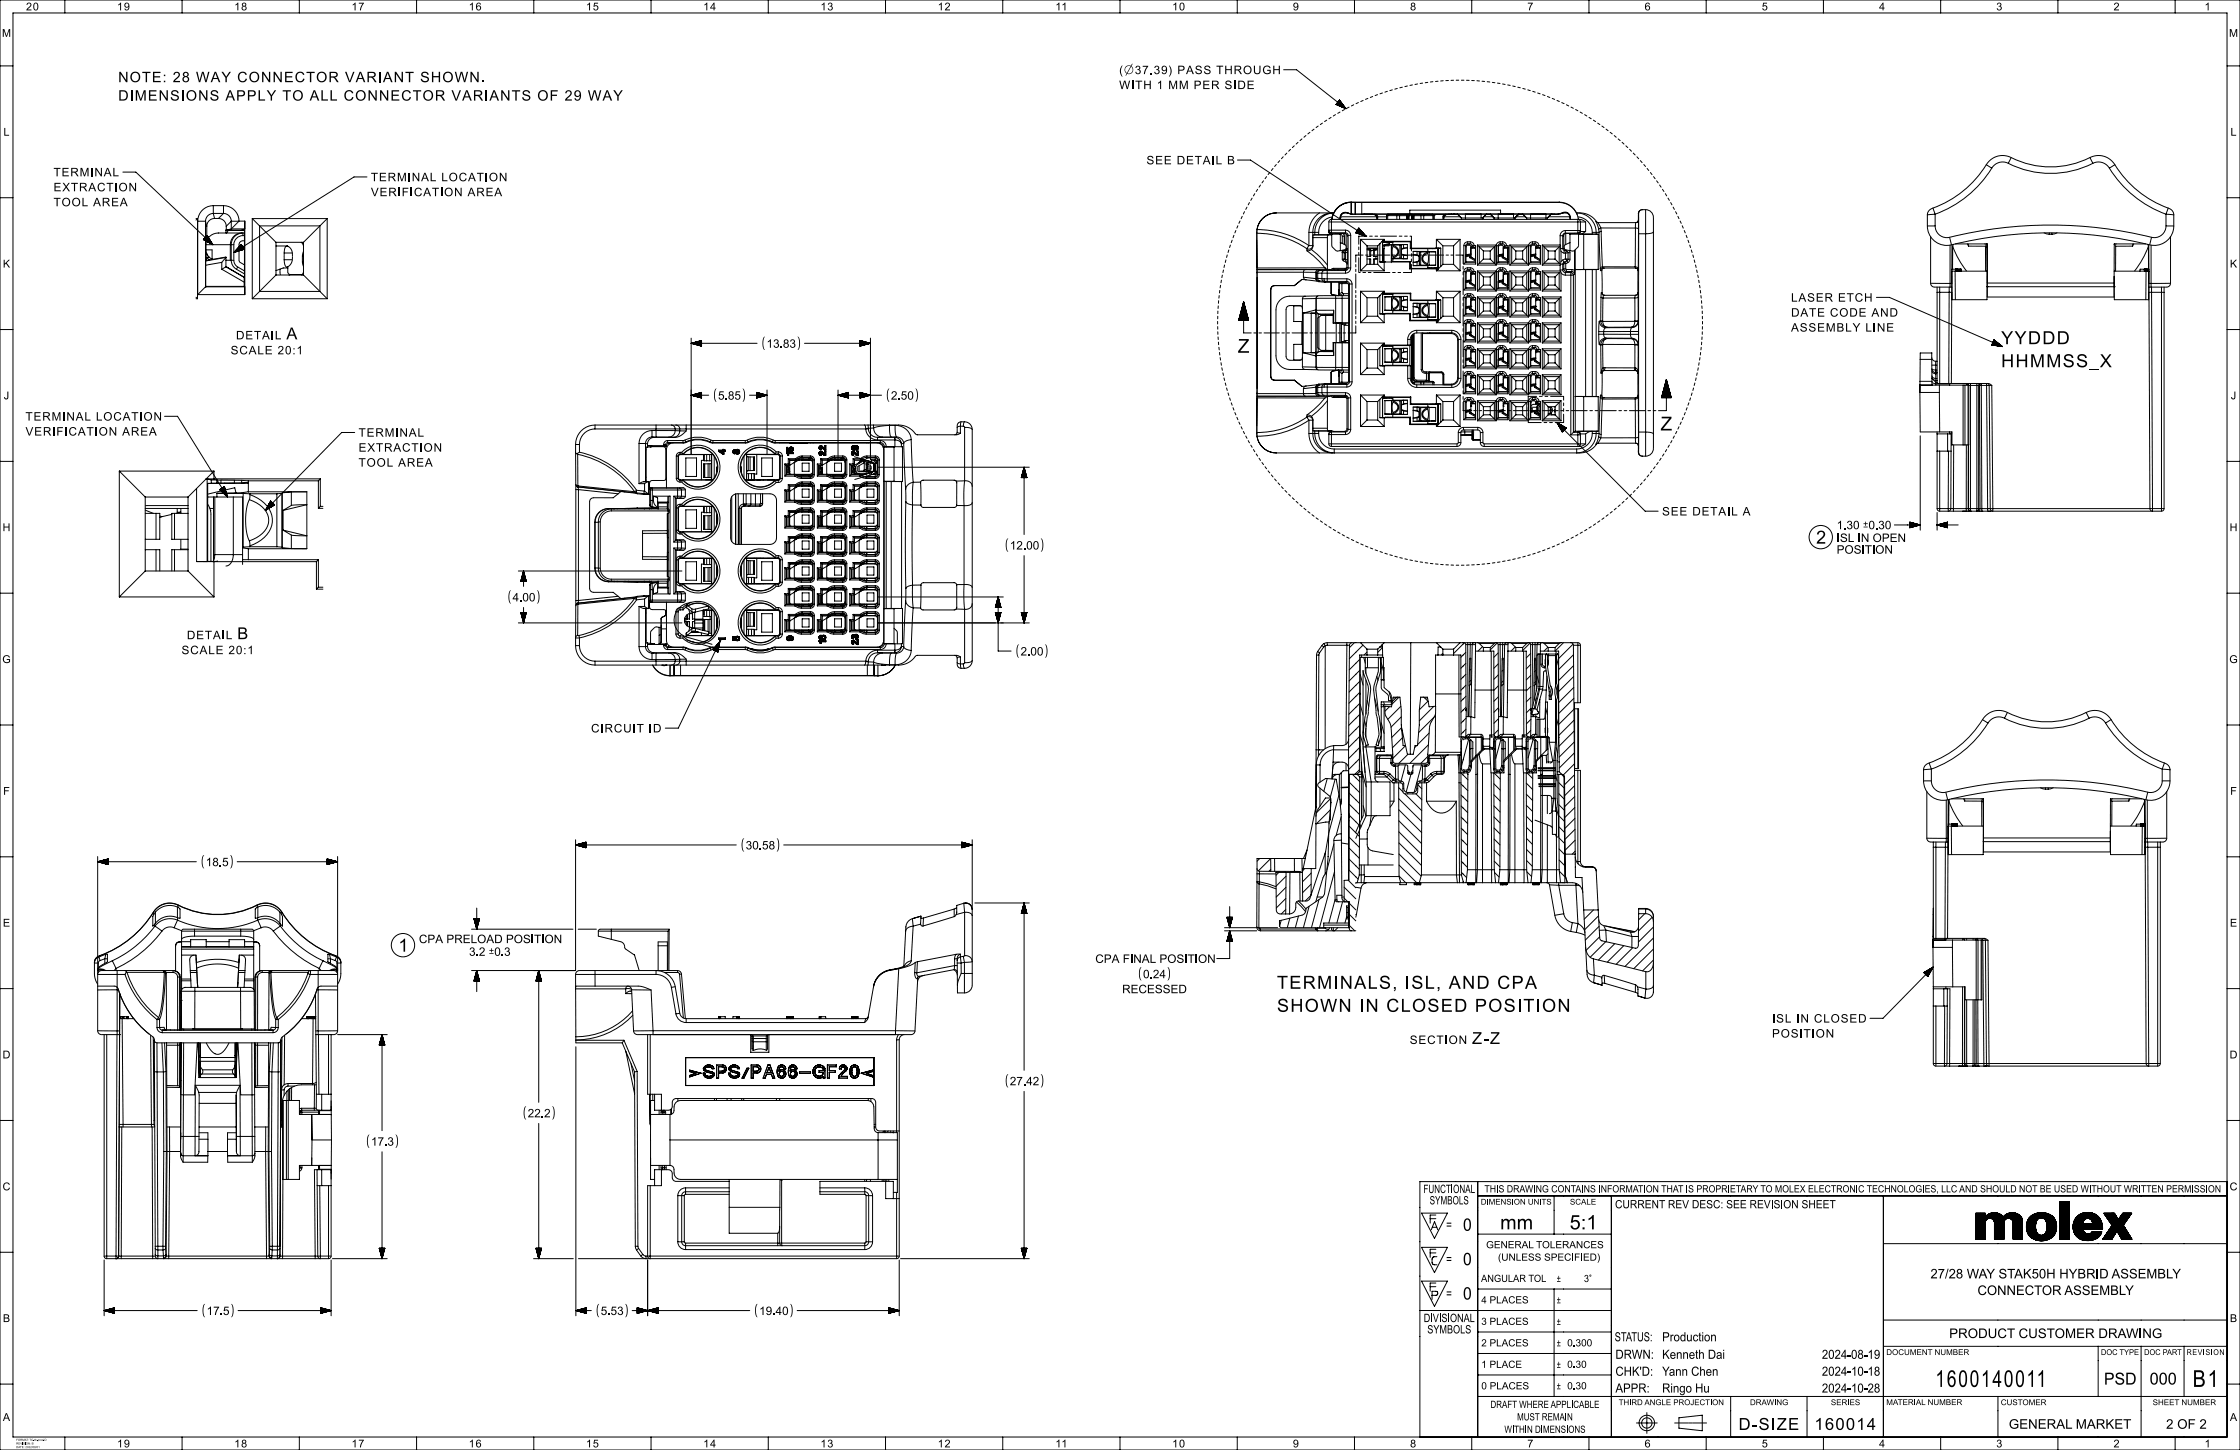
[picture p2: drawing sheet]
<svg xmlns="http://www.w3.org/2000/svg" width="864mm" height="559mm" viewBox="0 0 864 559" stroke-linecap="round" stroke-linejoin="round" font-family="sans-serif">
<defs><g id="words">
<g font-size="9">
<text x="746.2" y="534.5">1600140011</text>
<text x="845.3" y="534.5">B1</text>
</g>
<g font-size="7.7">
<text x="578.4" y="473.8">mm</text>
<text x="605.2" y="473.8">5:1</text>
</g>
<g font-size="7.5">
<text x="771.5" y="141.5">HHMMSS_X</text>
<text x="492.3" y="381.1">TERMINALS, ISL, AND CPA</text>
<text x="492.3" y="389.9">SHOWN IN CLOSED POSITION</text>
</g>
<g font-size="7.4">
<text x="477.2" y="136">Z</text>
<text x="771.5" y="132.6">YYDDD</text>
<text x="640.2" y="165.9">Z</text>
</g>
<g font-size="7">
<text x="700.2" y="209.5">2</text>
<text x="153.6" y="366.8">1</text>
</g>
<g font-size="6.7">
<text x="564" y="474.3">0</text>
<text x="564" y="487.6">0</text>
<text x="564" y="500.8">0</text>
</g>
<g font-size="6.5">
<text x="670.3" y="551.1">D-SIZE</text>
<text x="699.5" y="551.1">160014</text>
</g>
<g font-size="6.4">
<text x="110.4" y="130.8">A</text>
<text x="91.5" y="246.3">B</text>
<text x="567.5" y="402.3">Z-Z</text>
<text x="811.2" y="533.6">PSD</text>
<text x="828.8" y="533.6">000</text>
</g>
<g font-size="6">
<text x="45.5" y="31.7">NOTE: 28 WAY CONNECTOR VARIANT SHOWN.</text>
<text x="45.5" y="38.8">DIMENSIONS APPLY TO ALL CONNECTOR VARIANTS OF 29 WAY</text>
</g>
<g font-size="5.1">
<text x="557.5" y="473.8">=</text>
<text x="557.5" y="487">=</text>
<text x="744.3" y="492.7">27/28 WAY STAK50H HYBRID ASSEMBLY</text>
<text x="557.5" y="500.3">=</text>
<text x="762.4" y="499.1">CONNECTOR ASSEMBLY</text>
<text x="751.5" y="515.7">PRODUCT CUSTOMER DRAWING</text>
<text x="774.5" y="550.6">GENERAL MARKET</text>
<text x="835.1" y="550.6">2 OF 2</text>
</g>
<g font-size="4.9">
<text x="431.5" y="34.3">WITH 1 MM PER SIDE</text>
<text x="442" y="63.3">SEE DETAIL B</text>
<text x="143" y="69.8">TERMINAL LOCATION</text>
<text x="20.6" y="73.7">EXTRACTION</text>
<text x="143" y="75.6">VERIFICATION AREA</text>
<text x="20.6" y="79.5">TOOL AREA</text>
<text x="690.5" y="116.3">LASER ETCH</text>
<text x="690.5" y="122">DATE CODE AND</text>
<text x="690.5" y="127.8">ASSEMBLY LINE</text>
<text x="88.9" y="136.6">SCALE 20:1</text>
<text x="9.8" y="162.1">TERMINAL LOCATION</text>
<text x="9.8" y="167.9">VERIFICATION AREA</text>
<text x="138.2" y="174.1">EXTRACTION</text>
<text x="138.2" y="179.8">TOOL AREA</text>
<text x="640.8" y="198.7">SEE DETAIL A</text>
<text x="70" y="252.1">SCALE 20:1</text>
<text x="227.9" y="282.3">CIRCUIT ID</text>
<text x="683.2" y="394.1">ISL IN CLOSED</text>
<text x="683.2" y="399.9">POSITION</text>
<text x="543.5" y="402.3">SECTION</text>
<text x="622.5" y="516.9">STATUS:</text>
<text x="640.8" y="516.9">Production</text>
<text x="622.8" y="523.7">DRWN: Kenneth Dai</text>
<text x="702.4" y="523.7">2024-08-19</text>
<text x="622.8" y="530.2">CHK'D:</text>
<text x="640.8" y="530.2">Yann Chen</text>
<text x="702.4" y="530.2">2024-10-18</text>
<text x="622.8" y="536.7">APPR:</text>
<text x="640.8" y="536.7">Ringo Hu</text>
<text x="702.4" y="536.7">2024-10-28</text>
</g>
<g font-size="4.8">
<text x="20.6" y="68">TERMINAL</text>
<text x="91" y="130.8">DETAIL</text>
<text x="138.2" y="168.3">TERMINAL</text>
<text x="72" y="246.3">DETAIL</text>
</g>
<g font-size="4.5">
<text x="431.5" y="28.6">(⌀37.39) PASS THROUGH</text>
<text x="295.5" y="134">13.83</text>
<text x="276.8" y="154">5.85</text>
<text x="343.5" y="154">2.50</text>
<text x="708.1" y="203.9">1.30</text>
<text x="708.1" y="208.9">ISL IN OPEN</text>
<text x="389.3" y="211.8">12.00</text>
<text x="708.1" y="213.4">POSITION</text>
<text x="197.6" y="231.8">4.00</text>
<text x="393.4" y="252.6">2.00</text>
<text x="287.5" y="327.3">30.58</text>
<text x="79.3" y="333.8">18.5</text>
<text x="161.5" y="363.5">CPA PRELOAD POSITION</text>
<text x="180.8" y="368.4">3.2</text>
<text x="422.3" y="371.1">CPA FINAL POSITION</text>
<text x="440.7" y="377">0.24</text>
<text x="432.6" y="382.8">RECESSED</text>
<text x="389.3" y="418.2">27.42</text>
<text x="203.4" y="430.6">22.2</text>
<text x="143" y="441.5">17.3</text>
<text x="548.8" y="459.8">FUNCTIONAL</text>
<text x="551.2" y="464.2">SYMBOLS</text>
<text x="79.6" y="506.8">17.5</text>
<text x="231.6" y="506.8">5.53</text>
<text x="292.7" y="506.8">19.40</text>
<text x="548.9" y="509.5">DIVISIONAL</text>
<text x="550.3" y="513.9">SYMBOLS</text>
</g>
<text font-size="4.4" x="622.7" y="465.6">CURRENT REV DESC: SEE REVISION SHEET</text>
<g font-size="4.2">
<text x="10" y="4">20</text>
<text x="45.1" y="4">19</text>
<text x="90.3" y="4">18</text>
<text x="135.5" y="4">17</text>
<text x="180.7" y="4">16</text>
<text x="225.9" y="4">15</text>
<text x="271.1" y="4">14</text>
<text x="316.3" y="4">13</text>
<text x="361.5" y="4">12</text>
<text x="406.9" y="4">11</text>
<text x="451.9" y="4">10</text>
<text x="498.4" y="4">9</text>
<text x="543.6" y="4">8</text>
<text x="588.8" y="4">7</text>
<text x="634" y="4">6</text>
<text x="679.2" y="4">5</text>
<text x="724.4" y="4">4</text>
<text x="769.6" y="4">3</text>
<text x="814.8" y="4">2</text>
<text x="849.9" y="4">1</text>
<text x=".8" y="14.2">M</text>
<text x="859.4" y="14.2">M</text>
<text x="1.3" y="52.3">L</text>
<text x="859.9" y="52.3">L</text>
<text x="1.1" y="103.1">K</text>
<text x="859.7" y="103.1">K</text>
<text x="1.5" y="153.9">J</text>
<text x="860.1" y="153.9">J</text>
<text x="1" y="204.7">H</text>
<text x="859.6" y="204.7">H</text>
<text x=".9" y="255.5">G</text>
<text x="859.5" y="255.5">G</text>
<text x="1.2" y="306.3">F</text>
<text x="859.8" y="306.3">F</text>
<text x="1.1" y="357.1">E</text>
<text x="859.7" y="357.1">E</text>
<text x="1" y="407.9">D</text>
<text x="859.6" y="407.9">D</text>
<text x="1" y="458.7">C</text>
<text x="859.6" y="458.7">C</text>
<text x="1.1" y="509.5">B</text>
<text x="859.7" y="509.5">B</text>
<text x="1.1" y="547.6">A</text>
<text x="859.7" y="547.6">A</text>
<text x="45.1" y="557.8">19</text>
<text x="90.3" y="557.8">18</text>
<text x="135.5" y="557.8">17</text>
<text x="180.7" y="557.8">16</text>
<text x="225.9" y="557.8">15</text>
<text x="271.1" y="557.8">14</text>
<text x="316.3" y="557.8">13</text>
<text x="361.5" y="557.8">12</text>
<text x="406.9" y="557.8">11</text>
<text x="451.9" y="557.8">10</text>
<text x="498.4" y="557.8">9</text>
<text x="543.6" y="557.8">8</text>
<text x="588.8" y="557.8">7</text>
<text x="634" y="557.8">6</text>
<text x="679.2" y="557.8">5</text>
<text x="724.4" y="557.8">4</text>
<text x="769.6" y="557.8">3</text>
<text x="814.8" y="557.8">2</text>
<text x="849.9" y="557.8">1</text>
</g>
<g font-size="4">
<text x="718.2" y="203.9">±0.30</text>
<text x="188.4" y="368.4">±0.3</text>
</g>
<g font-size="3.9">
<text x="572.3" y="459.5">THIS DRAWING CONTAINS INFORMATION THAT IS PROPRIETARY TO MOLEX ELECTRONIC TECHNOLOGIES, LLC AND SHOULD NOT BE USED WITHOUT WRITTEN PERMISSION</text>
<text x="572.9" y="481">GENERAL TOLERANCES</text>
<text x="577.5" y="485.8">(UNLESS SPECIFIED)</text>
<text x="571" y="494">ANGULAR TOL</text>
<text x="600.2" y="494">±</text>
<text x="610.7" y="494.1">3°</text>
<text x="571.1" y="502.3">4 PLACES</text>
<text x="600.2" y="502.3">±</text>
<text x="571.1" y="510.6">3 PLACES</text>
<text x="600.2" y="510.6">±</text>
<text x="571.1" y="518.9">2 PLACES</text>
<text x="600.2" y="518.8">± 0.300</text>
<text x="571.1" y="527.1">1 PLACE</text>
<text x="600.2" y="527.1">± 0.30</text>
<text x="571.1" y="535.4">0 PLACES</text>
<text x="600.2" y="535.4">± 0.30</text>
<text x="574.6" y="542.6">DRAFT WHERE APPLICABLE</text>
<text x="584.9" y="547.4">MUST REMAIN</text>
<text x="580" y="552.2">WITHIN DIMENSIONS</text>
</g>
<g font-size="3.1">
<text x="570.9" y="464.2">DIMENSION UNITS</text>
<text x="605.3" y="464.2">SCALE</text>
<text x="727.2" y="522.2">DOCUMENT NUMBER</text>
<text x="810" y="522.2">DOC TYPE</text>
<text x="826.6" y="522.2">DOC PART</text>
<text x="843" y="522.2">REVISION</text>
<text x="624.1" y="541.5">THIRD ANGLE PROJECTION</text>
<text x="674.7" y="541.5">DRAWING</text>
<text x="705.9" y="541.5">SERIES</text>
<text x="727.2" y="541.5">MATERIAL NUMBER</text>
<text x="771.4" y="541.5">CUSTOMER</text>
<text x="829.9" y="541.5">SHEET NUMBER</text>
</g>
<g font-size="1.1">
<text x="6.2" y="555.3">FORMAT: TC-tb-prod-D</text>
<text x="6.2" y="556.7">REVISION: B</text>
<text x="6.2" y="558.1">DATE: 2022/08/01</text>
</g>
</g></defs>
<g fill="#000">
<path d="M294.5 129.9l.5-.2a5.1 5.1 0 0 0 0 5.2 2.23 2.23 0 0 1-1.1-2.6z" fill-rule="evenodd"/>
<path d="M307.4 129.7a2.23 2.23 0 0 1 1 2.6v.4a2.01 2.01 0 0 1-1 2.2 5.1 5.1 0 0 0 0-5.2z" fill-rule="evenodd"/>
<path d="M275.8 149.9l.5-.2a5.1 5.1 0 0 0 0 5.2 2.23 2.23 0 0 1-1-2.6z" fill-rule="evenodd"/>
<path d="M286.2 149.7a2.23 2.23 0 0 1 1 2.6v.4a2.01 2.01 0 0 1-1 2.2 5.1 5.1 0 0 0 0-5.2z" fill-rule="evenodd"/>
<path d="M342.4 149.9l.5-.2a5.1 5.1 0 0 0 0 5.2 2.23 2.23 0 0 1-1-2.6z" fill-rule="evenodd"/>
<path d="M352.9 149.7a2.23 2.23 0 0 1 1 2.6v.4a2 2 0 0 1-1 2.2 5.1 5.1 0 0 0 0-5.2z" fill-rule="evenodd"/>
<path d="M388.3 207.7l.5-.2a5.1 5.1 0 0 0 0 5.1 2.23 2.23 0 0 1-1.1-2.5z" fill-rule="evenodd"/>
<path d="M401.2 207.5a2.23 2.23 0 0 1 1 2.6v.4a2.01 2.01 0 0 1-1 2.1 5.1 5.1 0 0 0 0-5.1z" fill-rule="evenodd"/>
<path d="M196.5 227.7l.5-.2a5.1 5.1 0 0 0 0 5.1 2.23 2.23 0 0 1-1-2.5z" fill-rule="evenodd"/>
<path d="M207 227.5a2.22 2.22 0 0 1 1 2.6v.3a2.01 2.01 0 0 1-1 2.2 5.1 5.1 0 0 0 0-5.1z" fill-rule="evenodd"/>
<path d="M392.4 248.5l.5-.2a5.1 5.1 0 0 0 0 5.2 2.24 2.24 0 0 1-1-2.6z" fill-rule="evenodd"/>
<path d="M402.8 248.3a2.22 2.22 0 0 1 1.1 2.6l-.1 .4a2.01 2.01 0 0 1-1 2.2 5.1 5.1 0 0 0 0-5.2z" fill-rule="evenodd"/>
<path d="M78.3 329.7l.5-.2a5.1 5.1 0 0 0 0 5.2 2.23 2.23 0 0 1-1.1-2.6z" fill-rule="evenodd"/>
<path d="M88.7 329.5a2.22 2.22 0 0 1 1 2.6v.4a2.01 2.01 0 0 1-1 2.2 5.1 5.1 0 0 0 0-5.2z" fill-rule="evenodd"/>
<path d="M286.4 323.2l.5-.1a5.1 5.1 0 0 0 0 5.1 2.23 2.23 0 0 1-1-2.6z" fill-rule="evenodd"/>
<path d="M299.4 323.1a2.22 2.22 0 0 1 1 2.5v.4a2.01 2.01 0 0 1-1 2.2 5.1 5.1 0 0 0 0-5.1z" fill-rule="evenodd"/>
<path d="M439.6 372.9l.5-.2a5.1 5.1 0 0 0 0 5.1 2.24 2.24 0 0 1-1-2.5z" fill-rule="evenodd"/>
<path d="M450.1 372.7a2.22 2.22 0 0 1 1 2.6v.4a2.01 2.01 0 0 1-1 2.1 5.1 5.1 0 0 0 0-5.1z" fill-rule="evenodd"/>
<path d="M388.3 414.1l.5-.1a5.1 5.1 0 0 0 0 5.1 2.23 2.23 0 0 1-1.1-2.6z" fill-rule="evenodd"/>
<path d="M401.2 414a2.23 2.23 0 0 1 1 2.5v.4a2.01 2.01 0 0 1-1 2.2 5.1 5.1 0 0 0 0-5.1z" fill-rule="evenodd"/>
<path d="M202.4 426.5l.5-.2a5.1 5.1 0 0 0 0 5.2 2.23 2.23 0 0 1-1-2.6z" fill-rule="evenodd"/>
<path d="M212.8 426.3a2.22 2.22 0 0 1 1.1 2.6l-.1 .4a2.01 2.01 0 0 1-1 2.2 5.1 5.1 0 0 0 0-5.2z" fill-rule="evenodd"/>
<path d="M142 437.4l.5-.2a5.1 5.1 0 0 0 0 5.2 2.23 2.23 0 0 1-1-2.6z" fill-rule="evenodd"/>
<path d="M152.4 437.2a2.22 2.22 0 0 1 1 2.6v.4a2.01 2.01 0 0 1-1 2.2 5.1 5.1 0 0 0 0-5.2z" fill-rule="evenodd"/>
<path d="M78.6 502.7l.5-.2a5.1 5.1 0 0 0 0 5.1 2.23 2.23 0 0 1-1-2.5z" fill-rule="evenodd"/>
<path d="M89 502.5a2.22 2.22 0 0 1 1.1 2.6l-.1 .4a2.01 2.01 0 0 1-1 2.1 5.1 5.1 0 0 0 0-5.1z" fill-rule="evenodd"/>
<path d="M230.6 502.7l.5-.2a5.1 5.1 0 0 0 0 5.1 2.23 2.23 0 0 1-1.1-2.5z" fill-rule="evenodd"/>
<path d="M241 502.5a2.22 2.22 0 0 1 1 2.6v.4a2.01 2.01 0 0 1-1 2.1 5.1 5.1 0 0 0 0-5.1z" fill-rule="evenodd"/>
<path d="M291.6 502.7l.5-.2a5.1 5.1 0 0 0 0 5.1 2.23 2.23 0 0 1-1-2.5z" fill-rule="evenodd"/>
<path d="M304.6 502.5a2.22 2.22 0 0 1 1 2.6v.4a2.01 2.01 0 0 1-1 2.1 5.1 5.1 0 0 0 0-5.1z" fill-rule="evenodd"/>
</g>
<g fill="none" stroke="#000" stroke-width=".39">
<path d="M0 0h863.6v558.8h-863.6zM5 5h853.6v548.8h-853.6zM25 0v5M70.2 0v5M115.4 0v5M160.6 0v5M205.8 0v5M251 0v5M296.2 0v5M341.4 0v5M386.6 0v5M431.8 0v5"/>
<path d="M477 0v5M522.2 0v5M567.4 0v5M612.6 0v5M657.8 0v5M703 0v5M748.2 0v5M793.4 0v5M838.6 0v5M0 25.4h5M494.9 26.9h5l19 15M515.4 39.9l1.3 1.1"/>
<path d="M515.5 39.7l2.3 1.7M515.6 39.6l2.6 2M515.7 39.5l2.8 2.2M515.7 39.5l3 2.3M515.9 39.3l2.8 2.3M515.9 39.3l2.5 2M516 39.2l2.2 1.8M516 39.1l2 1.5M516.1 39l1.6 1.3M516.2 38.9l1.3 1.1M516.2 38.9l1.1 .8M516.3 38.8l.7 .6"/>
<path d="M516.3 38.7l.5 .4M516.4 38.7l.3 .2M516.4 38.6l.2 .1M516.4 38.6h.1M516.4 38.6l2.5 3.3M516.4 38.6l-1.3 1.7M523.7 39.5l-.9 .4M525.5 38.7l-.9 .4M527.4 37.9l-1 .4M529.2 37.2l-.9 .4M531.1 36.5l-.9 .3M533 35.8l-1 .4"/>
<path d="M534.9 35.2l-1 .3M536.8 34.6l-1 .3M538.7 34.1l-.9 .3M540.7 33.6l-1 .2M542.6 33.1l-1 .3M544.6 32.7l-1 .2M546.5 32.4l-1 .1M548.5 32l-1 .2M550.5 31.7l-1 .2M552.4 31.5l-.9 .1M554.4 31.3l-1 .1M556.4 31.1l-1 .1"/>
<path d="M558.4 31l-1 .1M560.4 30.9l-1 .1M561.4 30.9h1M563.4 30.9h1M565.4 30.9l1 .1M567.4 31l1 .1M569.4 31.1l1 .1M571.4 31.3l1 .1M573.4 31.5l1 .1M575.4 31.7l.9 .2M577.3 32l1 .2M579.3 32.4l1 .1"/>
<path d="M581.3 32.7l.9 .2M583.2 33.1l1 .3M585.2 33.6l.9 .2M587.1 34.1l1 .3M589 34.6l1 .3M590.9 35.2l1 .3M592.8 35.8l1 .4M594.7 36.5l1 .3M596.6 37.2l.9 .4M598.4 37.9l1 .4M600.3 38.7l.9 .4M602.1 39.5l.9 .4"/>
<path d="M858.6 25.4h5M496.1 59l-.7 .7M497.5 57.6l-.7 .7M499 56.2l-.8 .7M500.4 54.8l-.7 .7M501.9 53.5l-.7 .7M503.5 52.2l-.8 .7M505 51l-.8 .6M506.6 49.8l-.8 .6M508.2 48.6l-.8 .6M509.9 47.4l-.9 .6M511.5 46.3l-.8 .6"/>
<path d="M513.2 45.2l-.9 .6M514.9 44.2l-.9 .5M515.1 40.3l3.8 1.6M515.1 40.3h.1M515.2 40.1l.8 .6M515.3 40l1.1 .8M515.3 40.3l-.2-.1 .6 .3M516.6 43.2l-.9 .5M517.1 41.1l-1.6-1.3 2 1.5M518.4 42.2l-.9 .5M520.1 41.3l-.9 .4M521.9 40.4l-.9 .4"/>
<path d="M603.9 40.4l.9 .4M605.7 41.3l.9 .4M607.5 42.2l.8 .5M609.2 43.2l.9 .5M610.9 44.2l.9 .5M612.6 45.2l.9 .6M614.3 46.3l.8 .6M616 47.4l.8 .6M617.6 48.6l.8 .6M619.2 49.8l.8 .6M620.8 51l.8 .6M622.3 52.2l.8 .7"/>
<path d="M623.9 53.5l.7 .7M625.4 54.8l.7 .7M626.8 56.2l.8 .7M628.3 57.6l.7 .7M629.7 59l.7 .7M0 76.2h5M47.4 66.3h5l29.7 28M82.2 79.3v3M82.2 79.3a6 6 0 0 0-6 6M82.2 79.3h4M86.2 79.3v3M86.2 79.3a6 6 0 0 1 6 5.9"/>
<path d="M141.5 68.2h-5l-46.3 29.1M477.1 61.7h5l44.5 29.3M480.8 79.8l-.5 .9M481.7 78.1l-.5 .8M482.7 76.4l-.5 .8M483.8 74.6l-.6 .9M484.9 73l-.6 .8M486 71.3l-.6 .8M487.1 69.7l-.6 .8M488.3 68.1l-.6 .8M489.5 66.5l-.6 .8M490.8 64.9l-.6 .8"/>
<path d="M492.1 63.4l-.7 .8M493.4 61.9l-.7 .8M494.7 60.4l-.6 .8M520.9 77.9a7.5 7.5 0 0 0-7.4 6.6M520.9 77.9a7.5 7.5 0 0 0-7.4 6.7 7.5 7.5 0 0 1 7.4-6.6M520.9 77.9h80.3M520.9 77.9v4.6M520.9 78h.1M521 78h1.5M522.5 78v4.5M522.5 78h.1M522.5 78h2.5"/>
<path d="M525 78v4.5M525 78h76.2M601.2 78a7.5 7.5 0 0 1 7.3 6.6M601.2 77.9a7.5 7.5 0 0 1 6.9 4.9M601.2 77.9v.1M631.1 60.4l.7 .8M632.4 61.9l.7 .8M633.7 63.4l.7 .8M635 64.9l.7 .8M636.3 66.5l.6 .8M637.5 68.1l.6 .8M638.7 69.7l.6 .8"/>
<path d="M639.8 71.3l.6 .8M641 73l.5 .8M642.1 74.6l.5 .9M643.1 76.4l.5 .8M644.1 78.1l.5 .8M645.1 79.8l.4 .9M765.8 63.5a40.4 40.4 0 0 1-20.6 16.7M765.8 63.5l2.1 1.3M767.9 64.8a42.9 42.9 0 0 1-21.8 17.7M774.3 62.9a36.1 36.1 0 0 0 32.6 0M774.3 62.9a4.9 4.9 0 0 0-6.4 1.9M775.4 60.7a7.3 7.3 0 0 0-9.6 2.8"/>
<path d="M775.4 60.7a33.7 33.7 0 0 0 30.3 0M775.4 60.7l-1.1 2.2M805.7 60.7l1.2 2.2M805.8 60.7a7.3 7.3 0 0 1 9.5 2.8M806.9 62.9a4.9 4.9 0 0 1 6.3 1.9M813.2 64.8a42.9 42.9 0 0 0 21.9 17.7M815.4 63.5a40.4 40.4 0 0 0 20.5 16.7M815.4 63.5l-2.2 1.3M858.6 76.2h5M75.6 84.2h.5M76.1 84.2l-.5 .6M76.1 84.2v30.9"/>
<path d="M76.2 85.3h3M76.2 85.3v28.2M78.4 92.3l3.7 2M78.4 92.3h.1M78.4 92.3l.2 .1M78.5 92.3l.3 .2M78.5 92.2l.4 .4M78.6 92.2l.5 .5M78.6 92.1l.9 .8M78.7 92.1l1.1 1M78.7 92l1.5 1.3M78.8 91.9l1.7 1.6"/>
<path d="M78.9 91.8l1.9 1.8M78.9 91.8l2.1 1.9M79.2 91.5l2.8 2.6M79.2 85.3l.5 1.9M79.2 85.3v25.2M79.4 91.3l1.9 1.8M79.4 96.3a4 4 0 0 0 2.5 3.7M79.4 94.3h9.4M79.4 96.3h2.4v3.7M79.4 94.3v2M79.6 91.1l1.2 1.2M79.7 91l.9 1"/>
<path d="M79.7 87.2v5.5M79.7 97.8v1.5M79.7 99.3l-.2 1.1M79.7 90.9l.7 .7M79.8 99.3h.1M79.8 99.3h-.1M79.8 99.3l.8 .9M79.8 90.8l.2 .2M79.9 90.8h.1M79.9 90.8l2.2 3.5M79.9 90.8l-1.5 1.5M80.1 91.1l-.3-.2 .4 .4"/>
<path d="M80.6 99.1l-.8 .2M80.9 92.5l-1.4-1.4 1.6 1.7M81.4 93.9l-2.4-2.2 2.7 2.4M81.5 93.5l-2.1-2.2 2.3 2.5M82.2 82.3a3 3 0 0 0-3 3M82.2 82.3l.5 1.9M82.2 82.3h4M82.7 84.2a3 3 0 0 0-3 3M82.7 84.2h1.5M84.2 84.2a3 3 0 0 1 3 3M86.2 82.3a3 3 0 0 1 3 2.9M86.2 82.3l-2 1.9"/>
<path d="M87.2 87.2v1.5l2-.5M88.1 88.8h1.2M88.1 88.7v.1M88.2 88.7l-.9 1.1M88.8 94.3h.4M88.8 94.3v6M89.2 94.3v6M89.2 94.3h1M89.2 88.2h5.2M89.2 85.2h2.9M89.2 85.2v3M89.2 85.2l-2 2"/>
<path d="M89.3 88.7v.1M89.3 88.8h4.9M90.2 94.3v6M90.4 97l3.1-1.9-3.2 2.1M91.3 97l2.4-1.6-2.8 1.7M91.5 95.9l1.8-1.2-2.1 1.4M92.1 85.2l-2.9 3M92.1 85.2h.1M92.2 85.2h2.2M92.7 94.6l.3-.2-.4 .3M93 94.3l1.1 1.8M93 94.3l-2.8 3"/>
<path d="M93 94.3h.1M93 94.3l-.2 .1M93.1 94.5l-.8 .5M93.2 94.6l-1.2 .7M93.2 89.8a4.4 4.4 0 0 0-4.4 4.5M93.2 89.8h-9a4.6 4.6 0 0 0-4.8 4.5M93.2 89.8h.5M93.2 94.7l-1.4 .9M93.3 96.3l.7-.4-.8 .5M93.4 94.9l-2.4 1.5M93.4 88.6l.8 .1v18.3l-7.1-4.2M93.4 88.6l-6.3 .1v1.1"/>
<path d="M93.4 95l-2.7 1.7M93.6 95.3l-3.1 1.9M93.7 90.8a3.5 3.5 0 0 0-3.5 3.5M93.7 89.8a4.5 4.5 0 0 0-4.5 4.5M93.7 89.8v1M93.7 90.8h.5M93.7 89.8h.5M93.8 95.6l-2.1 1.2M93.8 95.6l-1.8 1.1M93.9 95.7l-1.5 .9M93.9 96.1l.2-.1-.4 .2M93.9 95.8l-1.1 .7"/>
<path d="M94 95.9l-.5 .4M94.1 96.1h.1M94.1 96.1l-3.9 1.2M94.2 92.8l-1.4 .3-.6 1.2v6.3l.5 .6 1.5 .9M94.4 88.2l-1 .4M94.4 85.2v3M94.4 85.2v28.3M97.3 84.2l2.8 2.9M97.3 84.2h28.8M97.3 84.2v30.9M100.1 87.1l6.3 6.3M100.1 87.1v25.2"/>
<path d="M100.1 87.1h23.2M106.4 93.4v12.6M106.4 93.4h10.6M106.4 94.8h4.5M109.6 97.5v2.6M109.6 97.5h3.1M110.6 94.8a2.83 2.83 0 0 1 2.1 2.7M111 94.9a1.45 1.45 0 0 0-1.4 2v.6M112.7 97.5v2.6M116.2 93.4l.8 1.3M116.6 98.6h.4M116.6 98.6v2.4"/>
<path d="M117 97l-.4 1.6M117 93.4v12.6M123.3 87.1l-6.3 6.3M123.3 87.1v25.2M126.1 84.2l-2.8 2.9M126.1 84.2v30.9M473.2 98.3l-.3 .9M473.8 96.3l-.3 1M474.4 94.4l-.3 1M475 92.6l-.3 .9M475.7 90.7l-.3 .9M476.5 88.8l-.4 1"/>
<path d="M477.2 87l-.3 .9M478.1 85.2l-.5 .9M478.9 83.4l-.4 .9M479.8 81.6l-.4 .9M484.5 89.5l.1 15.4M484.5 89.5h.1M484.6 89.5v.4M484.6 89.9a34 34 0 0 1 19.2 5.9M484.6 89.9v13.4M484.6 88.5a35.5 35.5 0 0 1 20 6.2M484.6 88.5v1M492 82a7.5 7.5 0 0 0-7.5 7.5"/>
<path d="M492 82h16.7M492.1 82a7.5 7.5 0 0 0-7.5 6.5M503.8 95.8l.1 .9M503.9 96.7l2.5 1.9 4.4 4.6M504.6 89.5h1.5M504.6 94.7l-.8 1.1M504.6 94.7h1.5M504.6 89.5v5.2M505.6 96.1l-1.7 .6M505.6 96.1l4.3 3.9 1.9 2.1M506.1 94.7l.1 .2M506.1 94.7a1.52 1.52 0 0 1-2.3 1.1"/>
<path d="M506.1 89.5h.8M506.1 89.5l.1 5.4M506.2 94.9l-.6 1.2M506.2 90.6v1h5.6M506.2 90.6h5.6M506.9 89.5h1.5M506.9 89.5v1M506.9 90.5l-.7 .1M508.4 90.4l-1.5 .1M508.4 89.5v.9M508.4 90.4h4.9M508.7 82h4.9"/>
<path d="M508.7 82a9 9 0 0 0-4.1 7.5M511.8 91.6v10.5M511.8 90.6v1M512.3 90.5h.1M512.3 90.5l-.5 .1M512.3 89.2l.5 .9 .5 .1M512.3 85.5v3.9l.5 .9 .5 .1M512.3 88.9l.5 .9 .5 .1M512.3 85.5h1M513.3 84.6a1 1 0 0 0-1 .9M513.3 88.7h-1l.1 .5 .9 .5M513.3 88.7v1"/>
<path d="M513.3 84.6v.9M513.3 88.7h5.4M513.3 89.9l5.2 .1M513.3 85.5v3.2M513.3 89.7v.2M513.3 90.2v.2M513.3 90.2l3.4 .1M513.3 84.6h95M513.3 89.7h5.4M513.3 85.5h95M513.4 89.9l.2 5.2 1.6 1.6 1.5-.1M513.4 90.5h-1.1"/>
<path d="M513.6 83.6a6 6 0 0 0-5.2 5.9M513.6 82l.6 .1a7.5 7.5 0 0 0-7.3 7.4M513.6 82a7.5 7.5 0 0 0-7.5 7.5M516.7 83.9h.1M516.7 83.9v.7M516.7 90v.3M516.7 93.5l1.9 .8a1.16 1.16 0 0 1-.2 2l-1.7 .3M516.7 90.3h.1M516.7 90.3l.4 .1 .4 .6M516.7 90.3v-.3v6.6M516.8 83.5h13.9M517.5 99.8l.4 .7"/>
<path d="M517.5 99.8h.7M517.5 97.2v2.6M517.5 96.5v.7M517.5 91h.7M517.5 91v2.8M517.8 90l.4 1M518 82h1.5M518.1 96.7l.1 .7M518.1 96.7l-.6 .7h.7M518.1 96.6l-.6 .6M518.1 96.6v.1M518.2 96.3l-.1 .3"/>
<path d="M518.2 99.8l-.3 .7M518.2 97.4v2.4M518.2 99.8l.5 .3M518.2 91v3.2M518.4 81.9l-1.2 .7-.5 1.3M518.4 81.9l1 .1M518.4 81.9a2 2 0 0 0-1.7 2M518.5 90l.8 .5 .2 .5 .2-.3M518.5 90v4.3M518.7 97.3h.8M518.7 97.3v2.8M518.7 97.3l-.5 .1"/>
<path d="M518.7 88.7a2 2 0 0 1 2 2M518.7 89.7l.5 .1 .5 .9M518.7 88.7v1M518.7 89.7l-.2 .3M518.8 96.5l-.1 .8M518.8 96.5l-.7 .2M518.9 95.8h.4M519.3 95.8l-.7 .8v-.4M519.3 90.4v5.4M519.4 81.9l.1 .1M519.4 81.9v.1M519.4 81.9a2 2 0 0 0-2.7 2"/>
<path d="M519.4 82a2 2 0 0 0-2.7 1.9M519.4 82h.1M519.4 82l1.1 .4M519.4 95.8l.1 1.5M519.4 95.8l-.6 .7M519.4 95.8h-.1M519.5 82h-.1M519.5 82l1.1 .4M519.5 97.3v2.8M519.7 90.7h1M519.7 90.7v12.6M520.5 82.4l.9 .2"/>
<path d="M520.6 82.4l.3 .1M520.6 82.4h-.1M520.7 90.7v12.6M520.9 82.5h.1M521 82.5h.4M521.4 82.5v.1M522.5 82.5h-1.1M522.5 82.5h.1M522.7 89.7l3.9 1.3M522.7 89.7h.1M522.7 89.7l.2 .1M522.7 89.6l.4 .2"/>
<path d="M522.8 89.6l.5 .3M522.8 89.5l.7 .5M522.8 89.5l.8 .5M522.9 89.4l1.5 .9M523 89.3l1.8 1.1M523.1 89.1l2.4 1.5M523.1 89l2.6 1.7M523.3 88.8l3.3 2.2M523.3 88.7l3.1 2M523.5 88.5l2.1 1.3M523.5 88.4l1.9 1.3M523.7 88.2l1 .6"/>
<path d="M523.8 90.1l-.9-.6 1.1 .6M523.9 97.3v1M523.9 99.3v5.7h.5M523.9 95.2v1M523.9 87.9h.1M523.9 87.9l2.7 3.1M523.9 87.9l-1.2 1.8M524 88.1l-.2-.1 .3 .2M524.3 88.4l-.5-.4 .6 .5M524.5 92.2v12.2M524.5 92.2h9.2M524.5 92.2l2.5 2.5"/>
<path d="M524.9 89.1l-1.3-.8 1.5 1M524.9 90.5l-1.9-1.3 2.3 1.4M525 82.5h-2.5M525 82.5h75.6M525.2 89.4l-1.6-1.1 1.7 1.2M525.5 98.3h-2.8v2.7M525.8 90.1l-2.4-1.5 2.7 1.8M525.9 90.8l-2.7-1.8 2.9 1.8M526 82.6h.1M526 82.6h-4.6M526.5 98.3h.9M527 91h-3.1v3.1"/>
<path d="M527 96.3h1.1M527 94.7v7.2M527 95.8h4.2M527 94.7h4.2M527 99.8h1.1M527 98.8h1.1M527 96l.8 .3M528 91h1.1M528.1 96.3h.3v2.5h-.3M528.1 99.8h.3v2.1M528.1 96.3v2.5M528.1 99.8v2.1"/>
<path d="M528.3 98.3h1M528.4 96.6h.2M528.6 96.6l-.2 .1M529.3 82.6a1.5 1.5 0 0 1 1.5 1.5M529.6 96.4l-1 .2M529.8 82.6a1 1 0 0 1 1 1M529.8 82.6l.7 .3M529.8 82.6h-3.8M529.9 99.8h-.3v2.1M529.9 96.3h-.3v2.5h.3M529.9 96.3h1.3M529.9 99.8h1.3"/>
<path d="M529.9 98.8h1.3M529.9 96.3v2.5M529.9 99.8v2.1M530.1 91h1M530.1 95.8v.4h.3M530.2 98.3h5.7M530.4 82.6l.5 .3 .2 .7M530.4 82.6h26.9M530.4 82.6h-.6M530.5 98.8v1M530.5 95.8v.5M530.5 99.8h.1"/>
<path d="M530.5 96.2l-.5 .1M530.5 99.8h.7M530.8 83.6v1M531.1 83.6h.1M531.1 83.6v1M531.1 83.6h-.3M531.2 95.6h-4.2M531.2 94.7v7.2M532 93.9v7.1M532.2 91h6.2M533 93v8M533 93l.4 .1"/>
<path d="M533.1 95.4l.3 1v4.5M533.1 94.7h.5v6.2M533.3 95.8h.3M533.3 96h.1M533.4 93.1l-.1 .3M533.4 93.1h.5M533.7 92.2v.8M533.7 93h-.7M533.7 93h10.2M533.7 92.2l-2.5 2.5M533.7 94.7h1.8M533.9 93.1v.3"/>
<path d="M533.9 94.4v.3M533.9 93.1h.1M534 93.1h.3M534 94.4h-.1M534 93.4h-.1M534.3 93.4h-.3M534.3 93.4h2.7M534.3 93.1v.3M534.3 93.1h1.3M534.6 83.1v.5h-3.5M534.6 83.1h.1M534.6 83.1h.4"/>
<path d="M534.6 83.1v1.5M534.7 93.4h-1.6M535 83.1v1.5M535 83.1h3.5M535.1 82.6l-.5 .5M535.1 82.6h.1M535.1 82.6h.3M535.4 82.6l-.4 .5M535.4 82.6h3.5M535.6 93.1v.3h.7M535.6 93.1h.7M535.8 94.3l-.1-.5-2.6 .7"/>
<path d="M536.3 93.1v.3M536.3 93.1l.7 .1M536.4 94.7v6.5M536.4 99.6h.1M536.4 99.6l.6 .1M536.5 94.4v5.2M536.5 94.4h.6M536.5 94.4h-2.6M536.8 98.3h1M537 94.2l-3 .2M537 94.2h.1M537 99.7h.1"/>
<path d="M537 94.2h5.6M537 99.7h5.6M537 99.7v1.1M537 93.2v1M537 93.3l-.7 .1M537 93.2h6.7M537.1 99v.4M537.1 95a5.6 5.6 0 0 0 0 4M537.1 95a1.99 1.99 0 0 1 1.8 2 1.99 1.99 0 0 1-1.8 2M537.1 94.5v.5M537.1 94.5a2.49 2.49 0 0 1 2.2 2.5 2.49 2.49 0 0 1-2.2 2.4M537.1 94.4v.1"/>
<path d="M537.1 99.4v.1M537.1 99.5l-.6 .1M537.1 94.4h2.6M537.1 99.5h2.6M538.5 83.1h1.1M538.5 83.1v1.5M538.7 98.3h.9M538.9 82.6h.7v.5M538.9 82.6l-.4 .5M539.5 91h1M539.6 83.1h2.7M539.6 83.1v1.5"/>
<path d="M539.7 94.4v5.1M539.7 99.5l.5 .1M540.2 99.6h.1M540.2 94.4h-.5M540.2 94.3v5.3l.9 .1M540.2 94.4h.1M540.3 97.9l2.3 .6-1.5-.1M540.3 96v1.9M540.3 97.9l.8 .5M540.6 98.3h5.6M541.1 99.7h1.5M541.1 95.5h1.5l-2.3 .5"/>
<path d="M541.1 95.5l-.8 .5M541.1 94.2l-.9 .1M541.1 94.2v1.3M541.1 98.4v1.3M541.5 91h1.1M542.3 83.1h.5M542.3 83.1v1.5M542.6 94.2h-1.5M542.6 94.2v5.5M542.8 83.1h.5M542.8 83.1h.1M542.8 83.1v1.5"/>
<path d="M543.3 82.6h-1v.5M543.3 82.6l-.5 .5M543.3 82.6v.5M543.3 82.6h.1M543.3 83.1v1.5M543.3 83.1h.9M543.5 82.5v-1.5h35v1.5M543.6 91h.6v5.7M543.7 95.8h6.8M543.7 93.2v2.6M543.9 95.6h9.9M543.9 93v2.6"/>
<path d="M543.9 93l-.2 .2M543.9 95.6l-.2 .2M544.2 97.7v1.1M544.2 99.8v1.1M544.2 82.6h1v.5M544.2 82.6l.5 .5M544.2 82.6v.5M544.2 83.1h.5M544.2 82.6h.1M544.2 83.1v1.5M544.7 83.1h.1M544.7 83.1v1.5"/>
<path d="M544.8 96.9h1.5M544.8 96.9v5.5M544.8 96.9h5.7M545.2 83.1h-.5M545.2 83.1h2.6M545.2 83.1v1.5M546.3 98.2l-1.5-.1 2.3 .6M546.3 96.9l.9 .1v5.3M546.3 98.2l.8 .5M546.3 96.9v1.3M547.1 98.7v1.9M547.2 98.3h.9"/>
<path d="M547.2 97h.1M547.2 97l.5 .1M547.2 97v5.2M547.7 97.1h2.6M547.7 97.1v5.1M547.8 83.1h1.1M547.8 83.1v1.5M548.6 82.6h-.8v.5M548.6 82.6l.3 .5M548.9 83.1v1.5M549 98.3h1M550.3 97.2l.1 .4"/>
<path d="M550.3 97.2a2.49 2.49 0 0 0-2.2 2.4 2.49 2.49 0 0 0 2.2 2.5M550.3 97.1v.1M550.4 97.6a5.6 5.6 0 0 1 0 4M550.4 97.6a1.99 1.99 0 0 0-1.9 2 1.99 1.99 0 0 0 1.9 2M550.5 96.9l3 .1M550.5 96.9h.1M550.5 95.8v1.1M550.9 98.3h5.7M551 97v5.2M551 97l-.7 .1M551 97h2.5M552.1 82.6l.3 .5"/>
<path d="M552.1 82.6h-3.5M552.4 82.6l.5 .5M552.4 82.6h-.3M552.4 82.6h.1M552.4 83.1v1.5M552.4 83.1h-3.5M552.9 83.1h-.5M552.9 83.1h.1M552.9 83.1v1.5M553.5 95.7l-3 .1M553.5 95.7h.1M553.5 97v5.2"/>
<path d="M553.8 92.2v3.4M553.8 92.2h9.1M553.8 92.2l2.5 2.5M553.8 95.6h1.7M554.4 95.6v8M554.4 95.6h1.1M554.4 95.6l-.9 .1M555.5 95.6v7.1M556.3 94.7v7.2M556.3 94.7h4.1M556.3 83.6v1M556.3 83.6h.3"/>
<path d="M556.6 83.6v1M556.8 83.5h6.1M557.3 82.6a1.02 1.02 0 0 0-1 1M557.3 82.6h.3M557.5 98.3h.9M557.6 82.6l-.7 .3M557.6 82.6h4.4M557.6 82.6a1 1 0 0 0-1 1M558.1 82.6a1.5 1.5 0 0 0-1.5 1.5M559.4 98.3h.9M559.5 82.6h.1M560.4 94.7v7.2"/>
<path d="M560.6 82.6h.1M560.6 82.6h-1.1M561.3 98.3h2.8v3.3M562 82.5h3v2.1M562 82.5v.1M562 82.5l1.5 1.5M562 82.6l1.4 1.5M562.9 92.2l-2.5 2.5M562.9 92.2v12.2M563.4 84l.1 .6M563.4 84h.1M563.5 84h7.5"/>
<path d="M564.4 94.7h.7M564.4 94.7v7.1M565.1 94.7v6.3M565.1 94.7l.1 .5M565.1 98.5v.4l1.6-.2M565.2 98.5h-.1M565.2 95.2v3M565.2 98.2v.3M565.3 98.2h.1M565.3 98.2l.1 .2-.2 .1M565.3 98.2h-.1M565.9 93.2a1.5 1.5 0 0 0-1.5 1.5"/>
<path d="M565.9 93.9l-.4 .1-.4 .7M565.9 93.2v.7M565.9 93.9l.1 .5M565.9 93.2h.9M565.9 93.9h.9M566 94.4l-.7 .4-.1 .4M566 94.4h.3M566.1 98v.3M566.3 94.4l.4 .1 .4 .7M566.7 99.3l2.1 1.3v-.5M566.7 98.7v.6M566.8 93.2a1.51 1.51 0 0 1 1.5 1.5"/>
<path d="M566.8 93.9l.7 .4 .1 .4M566.8 93.2v.7M566.8 93.9l-.5 .5M567.1 98.2l-.4 .5M567.1 99.1l-.4 .2M567.1 95.5v3.6M567.1 98.8l.2 .4M567.1 95.5l.2 .1M567.1 95.5h.1M567.1 97.9l-1.8 .3M567.1 95.5l1.8 .1M567.1 99.1l1.7 1"/>
<path d="M567.1 98.1l-2 .4M567.1 95.2v.3M567.3 95.6h.3M567.3 99.2l.3 .2M567.3 95.5v.1M567.3 99.2h.1M567.6 95.4h.1M567.6 94.7h.7M567.6 94.7v.7M567.6 95.4h1.3M567.6 95.4l-.5 .1M567.6 94.7l-.5 .5"/>
<path d="M567.6 95.5v.1M567.6 99.4h.1M567.6 99.4l1.1 .6M568.3 94.7l-.7 .7M568.3 94.7h.1M568.3 94.7h.6M568.6 95.5h.1M568.7 95.5h.2M568.9 95.4l-.3 .1M568.9 94.7v.7M568.9 94.7v7.1M569.6 94.4l.7 .7"/>
<path d="M569.6 94.4h7.2M569.6 94.4v7.8M570.3 95.1l1.6 1.6M570.3 95.1v6.4M570.3 95.1h5.8M571 84v-1.5h2l-1.5 1.5M571 84l.5-.2v.8M571.5 84h.1M571.5 84.1h.1M571.9 96.7v3.2M571.9 99.9h2.6M571.9 96.7h2.6"/>
<path d="M571.9 99.9l-1.6 1.6M572 83.5h3.6M574.5 96.7v3.2M574.5 99.9l1.6 1.6M574.6 82.5h3v2.1M574.6 82.5l1.5 1.5M574.6 82.5v.1M574.7 82.6h-1.8l-1.4 1.5M574.7 82.6l1.4 1.5M576.1 84v.6M576.1 84h.1M576.1 84h1.5"/>
<path d="M576.1 95.1v6.4M576.1 95.1l-1.6 1.6M576.8 94.4l-.7 .7M576.8 94.4v7.8M577.6 84h.1M577.6 84h5.9M577.6 94.7v6.3M577.6 94.7l.1 .5M577.6 98.5v.4l1.6-.2M577.6 98.5l2-.3-.4 .5M577.7 98.5h-.1M577.7 95.2v3"/>
<path d="M577.7 98.2v.3M577.8 98.2h-.1M577.8 98.2l.1 .2M578.4 93.9l-.4 .1-.4 .7M578.4 93.2a1.5 1.5 0 0 0-1.5 1.5h.7M578.4 93.2v.7M578.4 93.9l.1 .5M578.4 93.2h.9M578.4 93.9h.9M578.5 94.4l-.7 .4-.1 .4M578.5 94.4h.4M578.6 98v.3"/>
<path d="M578.9 94.4l.6 .4 .1 .4M579.2 98.7v.6M579.2 99.3l2.1 1.3M579.3 93.9l.4 .1 .4 .7M579.3 93.2a1.5 1.5 0 0 1 1.5 1.5M579.3 93.2v.7M579.3 93.9l-.4 .5M579.6 99.1l-.4 .2M579.6 98.8l.2 .4M579.6 95.5h.1M579.6 95.5l1.8 .1M579.6 99.1l1.7 1"/>
<path d="M579.6 98.1l-1.9 .4M579.6 97.9l-1.8 .3M579.6 95.2v3.9M579.8 95.6h.3M579.8 99.2l.3 .2M579.8 95.5v.1M579.8 99.2h.1M580.1 95.4h1.3M580.1 95.4l-.5 .1M580.1 94.7h.7M580.1 94.7v.7M580.1 94.7l-.5 .5"/>
<path d="M580.1 99.4l1.2 .7M580.1 95.5v.1M580.1 99.4h.1M580.8 94.7h.1M580.8 94.7l-.7 .7M580.8 94.7h.6M581.1 95.5h.1M581.2 95.5h.2M581.4 95.4l-.3 .1M581.4 94.7v.7M581.4 94.7v7.1M582.1 94.4l.7 .7"/>
<path d="M582.1 94.4h7.2M582.1 94.4v7.8M582.8 95.1l1.6 1.6M582.8 95.1h5.8M582.8 95.1v6.4M583.5 84l.5-.2v.8M584.4 96.7v3.2M584.4 99.9h2.6M584.4 96.7h2.6M584.4 99.9l-1.6 1.6M584.5 83.5h3.6M587 96.7v3.2"/>
<path d="M587 99.9l1.6 1.6M587.1 82.5h3v2.1M587.1 82.5l1.5 1.5M587.1 82.5v.1M587.1 82.6l1.5 1.4M587.2 82.6l1.4 1.5M587.2 82.6h-1.8l-1.4 1.4 1.5-1.5h-2v1.5M588.6 84v.6M588.6 84h.1M588.6 84h1.5M588.6 95.1v6.4M588.6 95.1l-1.6 1.6"/>
<path d="M589.3 94.4l-.7 .7M589.3 94.4v7.8M589.4 94.7h.7M589.4 94.7v7.1M590.1 84h.1M590.1 84h6.4M590.1 94.7v6.3M590.1 94.7l.1 .5M590.1 98.5v.4M590.1 98.9v2.1M590.2 98.5h-.1M590.2 95.2v3"/>
<path d="M590.2 98.2v.3M590.3 98.2l.1 .2-.2 .1M590.3 98.2h-.1M590.8 93.9l-.6 .4-.1 .4M590.8 93.2a1.51 1.51 0 0 0-1.4 1.5M590.8 93.2v.7M590.8 93.9l.2 .5M590.8 93.2h1M590.8 93.9h1M591 94.4l-.4 .1-.4 .7M591 94.4h.4M591.1 98v.3"/>
<path d="M591.4 94.4l.6 .4 .1 .4M591.7 98.7v.6M591.7 98.7l-1.6 .2M591.7 99.3l2.1 1.3M591.8 93.9l.4 .1 .4 .7M591.8 93.2a1.5 1.5 0 0 1 1.5 1.5M591.8 93.2v.7M591.8 93.9l-.4 .5M592.1 98.2l-.4 .5M592.1 99.1l-.4 .2M592.1 98.8v.3M592.1 95.5h.1"/>
<path d="M592.1 97.9l-1.8 .3M592.1 95.5l1.8 .1M592.1 99.1l1.7 1M592.1 98.1l-2 .4M592.1 95.2v3.9M592.1 99.1l.2 .1M592.3 95.6h.3M592.3 99.2l.3 .2M592.3 95.5v.1M592.3 99.2h.1M592.6 95.4h.1M592.6 94.7h.7"/>
<path d="M592.6 94.7v.7M592.6 95.4h1.3M592.6 95.4l-.5 .1M592.6 94.7l-.5 .5M592.6 95.5v.1M592.6 99.4h.1M592.6 99.4l1.2 .7M593.3 94.7l-.7 .7M593.3 94.7h.1M593.3 94.7h.6M593.6 95.5h.3l-.1 4.6M593.6 95.5h.1"/>
<path d="M593.9 95.4l-.3 .1M593.9 94.7v.7M593.9 94.7v7.1M594.6 94.4l.7 .7M594.6 94.4h6.9M594.6 94.4v7.8M595.3 95.1h5.8v6.4h-5.8M595.3 95.1l1.6 1.6M595.3 95.1v6.4M596.5 84l1.5-1.5h-2v2.1M596.5 84v.6M596.9 96.7v3.2"/>
<path d="M596.9 99.9h2.6M596.9 99.9l-1.6 1.6M596.9 96.7h2.6M597 83.5h8.3M598.1 82.6h.1M598.1 82.6h1.3M599.4 82.6h.1M599.5 96.7v3.2M599.5 99.9l2.2 2.1M600.6 82.5v.1M600.6 82.6h-2.7l-1.4 1.5M601.5 82.3l-.9 .2"/>
<path d="M601.5 82.3v.1M601.5 90.8h1M601.5 82.4l-.9 .2M601.5 94.4l.2 .2M601.5 90.8v3.6M601.7 95.8l.1 1M601.7 95.8h.8M601.7 94.6l-2.2 2.1M601.7 94.6v1.2M601.8 96.8l1.1 .7M601.8 96.8v4M602.5 95.8l.6 .7"/>
<path d="M602.5 95.8l.4 .1M602.5 90.8v5M602.6 82h1.4M602.6 82l-1.1 .4M602.6 82a2 2 0 0 1 2.7 1.9M602.6 82h.1M602.7 81.8a2 2 0 0 1 2.7 1.9M602.7 81.8l-.1 .2M602.7 81.8l-1.2 .5M602.9 95.9l.6 .7 .1-.3M602.9 95.9h.2M602.9 90.4v5.5"/>
<path d="M602.9 97.5l.6 .1M603.1 96.5l-.2 1M603.1 96.5l.8 .2M603.5 88.8a2 2 0 0 0-2 2M603.5 89.8l-.9 .5-.1 .5M603.5 88.8v1M603.5 89.8h4.8M603.5 89.8l.2 .2M603.5 88.8h4.8M603.5 99.7l1 .2M603.5 99.7l.6 .9M603.5 97.6v2.1"/>
<path d="M603.5 99.7l-1 .5M603.7 90v4.2M603.7 90l-.5 .1-.5 .9-.2-.2M603.9 96.7l.6 .7M603.9 96.7l-.4 .9M604 96.4l-.1 .3M604.5 99.9l-.4 .7M604.5 99.9h.8M604.5 97.4h.8M604.5 97.4l-1 .2M604.5 97.4v2.5M605 96.5l.3 .9"/>
<path d="M605.3 99.9l-.2 .6-.7 .7M605.3 93.5l-1.8 .8a1.16 1.16 0 0 0 .2 2l1.6 .3M605.3 90.3h3.3M605.3 83.9v.7M605.3 90v6.6M605.3 97.4v2.5M605.4 83.7l-.1 .2M605.4 83.7v.9M605.4 90v.3M607 96.5v7.7M607 89.9v.1M607.1 96.5l-.6 .3-1.2-.2"/>
<path d="M607.3 96.2l.1 70M607.8 82h1.3a7.8 7.8 0 0 1 6.4 3.4M607.9 82.2a7.2 7.2 0 0 1 7.5 7.3M608.3 84.6a1 1 0 0 1 1 .9M608.3 88.8v1M608.3 88.8h1l-.5 .9-.5 .1M608.3 84.6v.9M608.3 85.5h1M608.3 85.5v3.3M608.3 89.8v.1M608.3 89.9l-4.6 .1M608.4 83.6a6 6 0 0 1 5.5 5.9"/>
<path d="M608.5 84.1v.5a3.7 3.7 0 0 1 2.8 .9M608.6 89.9v4.9l-1.5 1.7M608.6 90.2l2 .1M608.6 90.2h.5M609.1 90.2h4.8M609.3 89l-.7 1M609.3 88.9l-.1 .5-.9 .5M609.3 89.2h2M609.3 89.2l-.2 .6-.5 .4M609.3 85.5h2M609.3 85.5v3.7M610.6 90.3h5.6"/>
<path d="M610.6 90.3v13.5M611.3 89.2l-2.2 1M611.3 85.5v3.7M613.9 90.2h1.5M613.9 89.5h1.5M613.9 89.5v.7M615.3 85.4l1.1 3M615.3 85.4l.8 .4M615.3 85.4h.2M615.4 89.5v.7M615.4 89.5h1.1M615.4 90.2l.8 .1"/>
<path d="M615.5 85.4l.8 .4M616.1 85.8h14.6M616.1 85.8l1.1 2.1M616.2 90.3v13.5M616.4 88.4l.1 1.1M616.5 89.5l.5 14M617.2 87.9h13.3M617.2 87.9l.1 1.3M617.2 87.9l-.8 .5M617.3 89.2l.5 13.6M617.3 89.2l-.8 .3M630.5 87.9l-.1 15"/>
<path d="M630.5 87.9l1.2 .4M630.7 85.8l-.2 2.1M631.7 84.8l-.5 .9-.5 .1M631.7 84.8h.1M631.7 82.3v2.5M631.7 82.3h.1M631.7 84.8v3.5M631.7 84.8a.99 .99 0 0 1-1 1M631.7 88.3l-.1 15.3M631.7 82.3l.1 7.8M631.8 90.1v76.4M631.8 90.1h2.6"/>
<path d="M632.1 81.2l-.4 1.2M633.2 80.8l-1.1 .5-.4 1M634.4 80.8a3.2 3.2 0 0 1 3.1 4v4.6M634.4 80.8v9.3M634.4 90.1v76.4M634.4 80.8h-1.2a1.49 1.49 0 0 0-1.5 1.5M637.5 89.4l-.9 .5-2.2 .2M637.5 89.4v77.8M646 81.6l.5 .9M646.9 83.4l.4 .9M647.7 85.2l.5 .9M648.6 87l.4 .9"/>
<path d="M649.3 88.8l.4 1M650.1 90.7l.3 .9M650.8 92.6l.3 .9M651.5 94.4l.3 1M652.1 96.3l.3 1M652.7 98.3l.2 .9M743.1 87.1a7.5 7.5 0 0 0 9.3 7.3M743.1 87.1h3M744.3 91.2v17.9M745.2 80.2a2.78 2.78 0 0 0-2.1 2.6M745.2 80.2l.9 2.3M746.1 87.1a4.5 4.5 0 0 0 5.5 4.4"/>
<path d="M746.1 82.5l-3 .3v4.3M746.1 82.5v4.6M751.6 91.5a163 163 0 0 1 77.9 0M751.6 91.5l.8 2.9M751.8 94.5v14.7M752.4 94.4a160 160 0 0 1 76.4 0M752.6 94.3l-.1 14.9M752.8 95l2.4 4.9 3 4.6M752.8 94.9v8.8M753.2 94.2l-.4 .7M753.9 94h12.2M758.5 94l.4 .9"/>
<path d="M758.7 94l.2 .9M758.9 94.9h6.6M765.2 94l.9 .3M765.5 94.9h.6M765.5 94.9v9.6M765.5 94.9l.6 .5M765.5 94.9l.6 .2M766.1 93.9l.1 15.2M788.1 89.8l2 .5M790.1 89.7v.6M790.1 90.3h1M791.1 89.7v.6"/>
<path d="M793 89.8l-1.9 .5M815.2 94.1h.1M815.2 94.2l.5 .7M815.2 94.1v.1M815.7 94.9l-.1 9.6M815.9 94l-.7 .2M822.2 94.9h-6.5M822.4 94l-.2 .9M822.6 94l-.4 .9M827.3 94h-12.2v15.1M828 94.2l.3 .7M828.3 94.9l-2.3 5-3.1 4.6"/>
<path d="M828.3 94.9v8.8M828.4 94.3l.1 14.9M829.3 94.5v14.7M829.5 91.5l-.7 2.9M835.1 87.1a4.5 4.5 0 0 1-5.6 4.4M835.1 87.1h3M835.1 82.5l3 .3M835.1 82.5v4.6M835.9 80.2a2.77 2.77 0 0 1 2.2 2.6M835.9 80.2l-.8 2.3M836.8 91.2v17.9M838.1 87.1a7.5 7.5 0 0 1-9.3 7.3"/>
<path d="M838.1 82.8v4.3M75.6 114.5l.5 .6M75.6 115.1h.5M76.2 113.5h18.2M79.2 110.5h.1M79.2 110.5l-3 3M79.2 110.5h15.2M79.3 110.4h14.8M79.3 110.4l-.1 .1M79.3 102.2v8.2M79.3 100.6v1.6M79.3 100.6l7.8-1.4-1.6 1.9"/>
<path d="M79.5 100.4l-.2 .2M79.5 100.4l7.6-1.3v3.7M85.5 101.1v2.7M85.5 103.8l8.6 4.9M85.5 101.1l-6.2 1.1M87.1 102.8l-1.6 1M87.1 100.3h1.7M87.1 102.7l1 .6M88.1 103.3l1.2 .7M88.1 103.3v.1M88.8 100.3h.4M89.2 100.3l.3 1.7 1.7 1.8"/>
<path d="M89.2 100.3h1M89.3 104v.1M89.3 104l4.7 2.8M90.2 100.3l.4 1.5 1.1 1.1M91.2 103.8l3 1.8M91.7 102.9l-.5 .9M91.7 102.9l2.5 1.5M94.1 106.9v1.8M94.1 110.4l.3 .1M94.1 108.7v1.7M94.4 110.5v3M97.3 115.1h28.8"/>
<path d="M100.1 112.3l-2.8 2.8M100.1 112.3h23.2M106.4 106l-6.3 6.3M106.4 106h10.6M108 103.7l.1 2.3M109.6 100.1h3.1M109.6 100.1l.1 1.3a1.26 1.26 0 0 0 1.3 1.4M111 102.8v2.4l1 .6M111 103.3h-1.8l-2.8 1M112 105.8h5M112 105.8l-.6 .2M112.7 100.1l-.5 1.6-1.3 1.1"/>
<path d="M116.6 101h.4M116.6 101l.4 1.6M117 104.9l-.6 1.1M117 106l6.3 6.3M123.3 112.3l2.8 2.8M469.5 119.9v1M469.7 117.9l-.1 1M469.8 115.9v1M470 113.9l-.1 1M470.3 111.9l-.1 1M470.6 109.9l-.2 1M470.9 108l-.2 1"/>
<path d="M471.3 106l-.2 1M471.7 104.1l-.2 .9M472.1 102.1l-.2 1M472.6 100.2l-.2 .9M478.6 119.6v3.7M478.7 119.2v4.1M478.8 118.9v4.4M478.9 118.5v4.8M478.9 118.3v5M479 117.9v5.4M479.1 117.5v5.8M479.2 117.2v6.1"/>
<path d="M479.3 116.8v6.5M479.4 116.4v6.9M479.5 116.3v12h2.9M479.5 116.3l-1.9 7M479.5 116.3l1.8 7M479.6 116.8v6.5M479.7 117.2v6.1M479.8 117.5v5.8M479.8 117.7v5.6M480 118.1v5.2M480.1 118.5v4.8M480.2 118.9v4.4"/>
<path d="M480.3 119.2v4.1M480.4 119.6v3.7M484.6 104.9v.2M484.6 104.9v.1M484.6 104.9h.1M484.6 104.9v.3M484.6 105v.2M484.6 105.2v1.7M484.6 103.3v.6M484.6 103.9h.1M484.6 103.9v1M484.6 103.9h18.6"/>
<path d="M484.6 104.9v46.8M484.6 104.9h17.9M489.9 111.5v33.6M491.4 110a1.49 1.49 0 0 0-1.5 1.5M491.4 110v.1a1.51 1.51 0 0 0-1.5 1.5v-.1M491.4 110l7.6 .1M499 110v.1M501.6 117.9h-2.8v6h3.1M502 107.7l-1.1 .8M502.1 118.7l-.5-.8-.5-.1h-3.8a1.5 1.5 0 0 0-1.5 1.4v18.2a1.49 1.49 0 0 0 1.5 1.5h3.8l.9-.5 .1-.5M502.1 115.2v26.2M502.5 106.8l.5 .9 .5 .1"/>
<path d="M502.5 104.9v1.9M502.5 104.9l4.8 .1M502.5 106.8l4.8 .6M503.1 114.2h-5.9a5.2 5.2 0 0 0-5.3 5.2v17.7a5.3 5.3 0 0 0 5.3 5.3h5.9M503.1 114.2a1.01 1.01 0 0 0-1 1M503.2 103.9l-.5 .3-.2 .7M503.2 103.9l5.1 .1M503.5 107.8l4.3 .5M503.5 107.8l-1.6-.1-2.9 2.4M507.3 107.4l.4 .8M507.3 105h.1M507.3 105v2.4"/>
<path d="M507.3 105l.3 .3M507.3 107.4l.1 .1M507.4 119.7l.2 .7 .6 .6M507.4 119.7v17.2M507.4 115h.1M507.4 115v4.4M507.4 119.4l-.1 1.3M507.4 119.4l-5 1.3M507.4 115l-5.3 .2M507.4 107.5l.4 .9 .5 .1M507.4 119.6a1.49 1.49 0 0 0 1.5 1.5M507.4 115v4.6"/>
<path d="M507.4 119.6v.1M507.6 105.3h.4M507.6 107.2l.4 .1M507.6 107.2l.1 .5 .8 .5M507.6 105.3v1.9M507.6 107.2l-.2 .3M507.7 114.3l-.3 .7M508 107.3l.1 .4 .6 .5M508 105.3h1.6M508 107.3l1.6 .1M508 105.3v2M508.1 114l-5 .2"/>
<path d="M508.3 104a1 1 0 0 0-1 1M508.3 104l.3 .3M508.3 108.5h.1M508.3 108.5l2.6 .3M508.4 114l-.7 .3M508.5 108.2h.2M508.5 108.2l-.2 .3M508.6 104.3h.2M508.6 104.3l-.9 .5-.1 .5M508.7 108.2l1.7 .2M508.8 104.3l-.7 .5-.1 .5M508.8 104.3h1.7"/>
<path d="M509.6 105.3h2.1M509.6 107.4l.9 .1M509.6 107.4l.4 .8 .4 .2M509.6 105.3v2.1M510.4 108.4l.5 .1M510.5 104.3h1.2M510.5 104.3l-.4 .1-.5 .9M510.5 107.5l.4 1M510.8 103.2l-26.2 .1M510.8 103.2l.2 .2M510.8 103.2l1.1 .6-27.3 .1M510.9 108.8h8.1"/>
<path d="M510.9 108.5h.1M510.9 108.5h8.4M510.9 108.5v.3M511.7 107.4l-1.2 .1M511.7 104.3v1M511.7 107.4v1.1M511.7 104.3h7M511.7 105.3v2.1M511.7 107.4h7.6M511.7 105.3h7M511.8 102.1v1.7l1.3 .2M513.1 108.8v4.1l.7 .7"/>
<path d="M513.1 104l5.2 .1M513.3 108.8v4.1M513.3 112.9l.6 .7M513.3 112.9h-.2M513.8 113.6l2.1 .3M513.9 113.6h-.1M514 103.4l-.9 .6M514 103.4h4.6M514 103.4l.4 .4M514.2 119.6l-.1 1.5M514.2 119.6h-6.8M514.2 119.6v4.9"/>
<path d="M514.4 103.8h1.5M514.4 103.8l-.7 .2M514.9 113.9l-6.4 .1M514.9 114.9l-7.5 .1M514.9 113.9v1M514.9 114.9v9.6M514.9 113.9h2.5M514.9 114.9h2.5M515.9 103.8v.3M515.9 103.8h3.1M516.2 108.8l-.1 5.1-2.2-.3M516.2 111.9h.2"/>
<path d="M516.4 113.7h.7v.2M516.4 111.8h-.2M516.9 113.7v.2M517.4 112.7l.5 .5M517.4 109.3v3.4M517.4 112.7l-1 .5M517.4 113.9v1M517.4 114.9v9.6M517.9 113.2v.7M517.9 100.5l1.1 .5M518.3 104.1l.4 .2M518.6 103.4l.2 .3"/>
<path d="M518.7 100.1l.3 .9M518.7 100.1h.8M518.7 104.3v1M518.8 103.7l.3-.1zM518.8 100.9l.5 .7M519 101l.4 .7M519.3 103.1l-.7 .3M519.3 101.6v1.8M519.3 101.6l.1 .1M519.3 108.5l-.4 .3 .9 .5 .1 .5M519.3 107.4a2.01 2.01 0 0 1 2 2M519.3 108.5l.8 .4 .2 .5"/>
<path d="M519.3 107.4v1.1M519.5 100.1l-.1 1.6M519.7 103.3l-.4-.3-.1 .6-.9 .5M519.7 103.3l-.1 .5-.9 .5M519.7 103.3h1M519.8 109.3h-3.4v4.6M519.9 109.8v4.1M519.9 113.2h-2M519.9 114.4h.1M519.9 113.9v1M519.9 113.9h-2.5M519.9 114.9h-2.5"/>
<path d="M519.9 114.9v9.5M520.3 109.4h1M520.3 109.4v37.8M520.3 109.4l-.4 .4M520.7 103.3a2 2 0 0 1-2 2M521.3 109.4v37.8M522.7 101.9v.9M522.7 103.8v.9M522.7 105.6v5.4M522.7 111.9v1M522.7 113.8v.9M522.7 115.6v5.4"/>
<path d="M524.5 112.2h9.2M524.5 104.4h9.2M524.5 112.2v12.2M524.5 112.2l2.5 2.5M525.5 105h1M527 114.7v7.2M527 101.9h4.2M527 114.7h4.2M527 101.9l-2.5 2.5M527.5 105h1.1M529.6 105h6.2M531.2 114.7v7.2"/>
<path d="M531.2 101.9l2.5 2.5M532 113.9v7.1M532 113.9l-.8 .8M532 101h1.7M532.9 113h.1M532.9 113l-.9 .9M533 113v8M533 113l.4 .1M533.1 100.9l-.1 .1M533.4 113.1l-.1 .3M533.4 113.1h.5M533.7 112.2l-.8 .8"/>
<path d="M533.7 113h10.2M533.7 101h9.8M533.7 101v3.4M533.7 112.2v.8M533.7 113h-.8M533.9 119.6l3.1 .1M533.9 113.1h.4M533.9 119.6h2.6M533.9 113.1v.3M533.9 114.4v5.2M534 100.9h.1M534 100.9l-2 .1"/>
<path d="M534 114.4h-.1M534 113.4h-.1M534.3 113.4h-.3M534.3 113.1h1.3M534.3 113.1v.3M534.7 113.4h.1M535.6 113.1h.7M535.6 113.4h-1.3M535.6 113.1v.3M536.3 113.4h-.7M536.3 113.1l.7 .1M536.3 113.1v.3"/>
<path d="M536.5 114.4v5.2M536.5 114.4h.6M536.5 114.4h-2.6M536.9 105h1M537 114.2l-3 .2M537 100.8h-.6M537 114.2h.1M537 119.7h.1M537 119.7v1.1M537 114.2h5.6M537 119.7h5.6M537 100.8h6.7"/>
<path d="M537 113.4h-3.9M537 113.2v1M537 113.3l-.7 .1M537 113.2h6.7M537.1 119v.4M537.1 115a5.6 5.6 0 0 0 0 4M537.1 115a1.99 1.99 0 0 1 1.8 2 1.99 1.99 0 0 1-1.8 2M537.1 114.5v.5M537.1 114.5a2.49 2.49 0 0 1 2.2 2.5 2.49 2.49 0 0 1-2.2 2.4M537.1 114.4v.1M537.1 119.4v.1M537.1 119.5l-.6 .1"/>
<path d="M537.1 114.4h2.6M537.1 119.5h2.6M539 105h1M539.7 114.4v5.1M539.7 119.5l.5 .1M540.2 119.6h.1M540.2 114.4h-.5M540.2 114.4h.1M540.2 119.6l.9 .1M540.3 117.9l2.3 .6-1.5-.1M540.3 116v1.9M540.3 117.9l.8 .5"/>
<path d="M541.1 119.7h1.5M541.1 115.6l1.5-.1-2.3 .5M541.1 114.3h-.9v5.3M541.1 115.6l-.8 .4M541.1 114.3v1.3M541.1 118.4v1.3M542.6 114.2l-1.5 .1M542.6 114.2v5.5M543.5 103.6h10.3M543.5 101v2.6M543.7 103.4h6.8M543.7 100.8v2.6"/>
<path d="M543.7 113.2v2.6M543.7 103.4l-.2 .2M543.7 115.8h6.8M543.7 100.8l-.2 .2M543.9 113l-.2 .2M543.9 113v2.6M543.9 115.6h11.6M543.9 115.6l-.2 .2M544.2 101.9v3.1h-3.2M544.8 116.9h1.5M544.8 116.9v5.5M544.8 102.4h5.7"/>
<path d="M544.8 116.9h5.7M546.3 118.2l-1.5-.1 2.3 .6M546.3 102.4h-1.5M546.3 118.2l.8 .5M546.3 116.9l.9 .1M546.3 101.1v1.3M546.3 116.9v1.3M547.1 100.6l-2.3 .5h1.5M547.1 118.7v1.9M547.1 100.6l-.8 .5M547.2 117v5.3l-.9 .1M547.2 117h.1"/>
<path d="M547.2 102.3l-.9 .1M547.2 102.2h.1M547.2 117l.5 .1M547.2 117v5.2M547.7 117.1v5.1M547.7 102.2h2.6M547.7 102.2h-.5M547.7 117.1h2.6M550.3 117.2l.1 .4M550.3 117.2a2.49 2.49 0 0 0-2.2 2.4 2.49 2.49 0 0 0 2.2 2.5M550.3 102.1v.1M550.3 117.1v.1"/>
<path d="M550.3 102.2h.7M550.4 101.6l-.1 .5M550.4 117.6a5.6 5.6 0 0 1 0 4M550.4 117.6a1.99 1.99 0 0 0-1.9 2 1.99 1.99 0 0 0 1.9 2M550.5 103.4l.6 .1M550.5 116.9l3 .1M550.5 102.4h.1M550.5 116.9h.1M550.5 103.2h.4M550.5 102.4v1M550.5 115.8v1.1M550.9 103.2v.1"/>
<path d="M551 117v5.2M551 117l-.7 .1M551 102.2h2.5M551 117h2.5M551.1 103.5h.7M551.1 103.2l-.6 .1M551.1 103.2v.3M551.8 103.2h-.7M551.8 103.2v.3M551.8 103.5h1.3M553.1 103.5h.4M553.1 103.2h-1.3"/>
<path d="M553.1 103.2v.3M553.3 103.2h.1M553.3 103.2h-2.4M553.4 103.2h-.1M553.5 103.2h-.4M553.5 103.2v.3M553.5 103.5h.1M553.5 115.7l-3 .1M553.5 102.2l-3 .2M553.5 117v5.2M553.5 103.2h.1M553.5 103.5h.5"/>
<path d="M553.8 112.2h9.1M553.8 104.4h9.1M553.8 103.6v.8M553.8 112.2v3.4h1.7M553.8 112.2l2.5 2.5M554 103.5l.4 .1M554.1 103.2l-.1 .3M554.4 103.2h-.9M554.4 103.6h.1M554.4 115.6v8M554.4 115.6v.1M554.5 103.6l-.7 .8"/>
<path d="M554.5 103.6h-.7M555.5 102.7l-1 .9M555.5 115.6v7.1M556.3 114.7v7.2M556.3 101.9h4.1M556.3 114.7h4.1M556.3 101.9l-.8 .8M560.4 114.7v7.2M560.4 101.9l2.5 2.5M562.9 112.2v12.2M562.9 112.2l-2.5 2.5M564.1 102.7v1.1"/>
<path d="M564.1 104.8v1.1M564.1 107v6.6M564.1 114.7v1M564.1 116.8v1.1M564.1 119v6.6M564.4 104.7h.7M564.4 114.7h.7M564.4 104.7v7.1M564.4 114.7v7.1M564.4 101.8h4.5M564.4 111.8h4.5M565.1 111h.1"/>
<path d="M565.1 111l-.7 .8M565.1 101l-.7 .8M565.1 101h.1M565.1 101h3.8M565.1 111h3.8M565.1 104.7v6.3M565.1 114.7v6.3M565.1 114.7l.1 .5M565.1 104.7l.1 .5M565.1 118.5v.4l1.6-.2M565.1 108.5v.4l1.6-.2M565.2 118.5h-.1"/>
<path d="M565.2 108.5h-.1M565.2 105.2v3M565.2 115.2v3M565.2 118.2v.3M565.2 108.2v.3M565.3 108.2h.1M565.3 118.2h.1M565.3 108.2h-.1M565.3 108.2l.1 .2M565.3 118.2h-.1M565.3 118.2l.1 .2M565.4 118.4l-.2 .1"/>
<path d="M565.9 103.9l-.4 .1-.4 .7M565.9 103.2a1.49 1.49 0 0 0-1.5 1.5M565.9 113.9l-.4 .1-.4 .7M565.9 113.2a1.5 1.5 0 0 0-1.5 1.5M565.9 103.2v.7M565.9 113.2v.7M565.9 103.2h.9M565.9 113.9h.9M565.9 103.9h.9M565.9 113.2h.9M565.9 113.9l.1 .5M565.9 103.9l.1 .5"/>
<path d="M566 114.4l-.8 .8M566 104.4l-.4 .1-.4 .7M566 114.4h.3M566 104.4h.3M566.1 108v.3M566.1 118v.3M566.3 114.4l.4 .1 .4 .7M566.3 104.4l.4 .1 .4 .7M566.7 109.3l2.1 1.3v-.5M566.7 119.3l2.1 1.3v-.5M566.7 108.7v.6M566.7 118.7v.6"/>
<path d="M566.8 113.9l.4 .1 .4 .7M566.8 113.2a1.51 1.51 0 0 1 1.5 1.5M566.8 103.9l.7 .4 .1 .4M566.8 103.2a1.5 1.5 0 0 1 1.5 1.5M566.8 113.2v.7M566.8 103.2v.7M566.8 113.9l-.5 .5M566.8 103.9l-.5 .5M567.1 119.1l-.4 .2M567.1 118.2l-.4 .5M567.1 109.1l-.4 .2M567.1 108.2l-.4 .5"/>
<path d="M567.1 118.2h.1M567.1 105.5v3.6M567.1 118.8v.3M567.1 108.8v.3M567.1 119.1l1.7 1M567.1 109.1l1.7 1M567.1 117.9l-1.8 .3M567.1 108.1l-1.9 .4M567.1 118.1l-1.7 .3M567.1 107.9l-1.8 .3M567.1 105.5h.1M567.1 118.2l-2 .3"/>
<path d="M567.1 108.2l-2 .3M567.1 105.2v.3M567.1 115.2v.3l.5-.1M567.3 115.6h.3M567.3 105.6h.3M567.3 109.2l.3 .2M567.3 119.2l.3 .2M567.3 115.6l-.2 .5M567.3 105.6l-.2 .5M567.3 105.6h.1M567.3 109.2h.1M567.3 115.6h.1"/>
<path d="M567.3 119.2h.1M567.6 115.4h.1M567.6 105.4h.1M567.6 114.7h.7M567.6 104.7h.7M567.6 104.7v.7M567.6 114.7v.7M567.6 105.4h1.3M567.6 115.4h1.3M567.6 105.4l-.5 .1M567.6 114.7l-.5 .5M567.6 104.7l-.5 .5"/>
<path d="M567.6 105.5v.1M567.6 109.4h.1M567.6 115.5v.1M567.6 119.4h.1M567.6 119.4l1.2 .7M567.6 109.4l1.1 .6M568.3 114.7l-.7 .7M568.3 104.7l-.7 .7M568.3 114.7h.1M568.3 104.7h.1M568.3 114.7h.6M568.3 104.7h.6"/>
<path d="M568.6 115.5h-1.5v3.6M568.6 105.5v.1M568.6 115.5h.1M568.6 105.5h.1M568.7 115.5l-1.1 .1M568.7 105.5h-1.6M568.7 110l.1 .1M568.7 100l.1 .1M568.8 100.1h.1M568.8 110.1h.1M568.8 101h.1M568.9 101v.8"/>
<path d="M568.9 111v.8M568.9 115.4l-.3 .1M568.9 105.4l-.3 .1M568.9 104.7v.7M568.9 114.7v.7M568.9 104.7v7.1M568.9 114.7v7.1M569.6 104.4l.7 .7M569.6 114.4l.7 .7M569.6 102.2h7.2M569.6 114.4h7.2M569.6 104.4v7.8"/>
<path d="M569.6 114.4v7.8M569.6 112.2h7.2M569.6 104.4h7.2M570.3 111.5l-.7 .7M570.3 101.5l-.7 .7M570.3 105.1l1.6 1.6M570.3 115.1l1.6 1.6M570.3 105.1v6.4M570.3 115.1v6.4M570.3 111.5h5.8M570.3 101.5h5.8M570.3 105.1h5.8"/>
<path d="M570.3 115.1h5.8M571.9 106.7v3.2M571.9 116.7v3.2M571.9 109.9l-1.6 1.6M571.9 109.9h2.6M571.9 119.9l-1.6 1.6M571.9 119.9h2.6M571.9 106.7h2.6M571.9 116.7h2.6M574.5 106.7v3.2M574.5 116.7v3.2M574.5 109.9l1.6 1.6"/>
<path d="M574.5 119.9l1.6 1.6M576.1 111.5l.7 .7M576.1 101.5l.7 .7M576.1 105.1v6.4M576.1 115.1v6.4M576.1 105.1l-1.6 1.6M576.1 115.1l-1.6 1.6M576.8 104.4l-.7 .7M576.8 114.4l-.7 .7M576.8 104.4v7.8M576.8 114.4v7.8M577.6 101h.1"/>
<path d="M577.6 101l-.7 .8h4.5M577.6 111h.1M577.6 111l-.7 .8h4.5M577.6 104.7v6.3M577.6 114.7v6.3M577.6 101h3.8M577.6 111h3.8M577.6 114.7l.1 .5M577.6 104.7l.1 .5M577.6 108.5v.4l1.6-.2M577.6 118.5v.4l1.6-.2M577.7 118.5h-.1"/>
<path d="M577.7 105.2v3M577.7 115.2v3M577.7 108.2l-.1 .3M577.7 118.2v.3M577.8 108.2h.1M577.8 118.2h.1M577.8 118.2l.1 .2M577.8 108.2h-.1M578.4 113.9l-.4 .1-.4 .7M578.4 113.2a1.5 1.5 0 0 0-1.5 1.5h.7M578.4 103.9l-.8 .8M578.4 103.2a1.49 1.49 0 0 0-1.5 1.5h.7"/>
<path d="M578.4 103.2v.7M578.4 113.2v.7M578.4 103.2h.9M578.4 113.9h.9M578.4 103.9h.9M578.4 113.2h.9M578.4 113.9l.1 .5M578.4 103.9l.1 .5M578.5 114.4l-.7 .4-.1 .4M578.5 104.4l-.4 .1-.4 .7M578.5 114.4h.4M578.5 104.4h.4"/>
<path d="M578.6 118v.3M578.9 104.4l.3 .1 .4 .7M578.9 114.4l.6 .4 .1 .4M579.2 108.7v.6M579.2 118.7v.6M579.2 109.3l2.1 1.3M579.2 119.3l2.1 1.3M579.3 103.9l.7 .4 .1 .4M579.3 103.2a1.49 1.49 0 0 1 1.5 1.5M579.3 113.9l.4 .1 .4 .7M579.3 113.2a1.5 1.5 0 0 1 1.5 1.5M579.3 103.2v.7"/>
<path d="M579.3 113.2v.7M579.3 103.9l-.4 .5M579.3 113.9l-.4 .5M579.6 108.8v.3M579.6 108.2l-.4 .5M579.6 118.2l-.4 .5M579.6 119.1l-.4 .2M579.6 109.1l-.4 .2M579.6 118.2h.1M579.6 118.8v.3M579.6 109.1l1.7 1M579.6 119.1l1.7 1"/>
<path d="M579.6 107.9l-1.8 .3M579.6 117.9l-1.8 .3M579.6 108.1l-1.7 .3-.1-.2M579.6 108.2l-2 .3M579.6 118.1l-1.9 .4M579.6 105.5h.1M579.6 118.2l-2 .3M579.6 105.2v3.9M579.6 115.2v3.9M579.8 115.6h.3M579.8 105.6h.3M579.8 109.2l.3 .2"/>
<path d="M579.8 119.2l.3 .2M579.8 115.6l-.2 .5M579.8 105.6h.1M579.8 109.2h.1M579.8 115.6h.1M579.8 119.2h.1M579.8 105.5l-.2 .6M580.1 105.4h1.3M580.1 115.4h1.3M580.1 115.4l-.5 .1h1.5M580.1 105.4l-.5 .1M580.1 104.7h.7"/>
<path d="M580.1 114.7h.7M580.1 104.7v.7M580.1 114.7v.7M580.1 104.7l-.5 .5M580.1 114.7l-.5 .5M580.1 119.4l1.2 .7M580.1 109.4l1.2 .7M580.1 105.5v.1M580.1 109.4h.1M580.1 115.5v.1M580.1 119.4h.1M580.8 114.7h.1"/>
<path d="M580.8 104.7l-.7 .7M580.8 114.7l-.7 .7M580.8 104.7h.1M580.8 114.7h.6M580.8 104.7h.6M581.1 105.5v.1M581.1 105.5h.1M581.1 115.5h.1M581.2 115.5l-1.1 .1M581.2 105.5h-1.6M581.3 110.1v.5M581.3 100.1v.5"/>
<path d="M581.3 100.1h.1M581.3 110.1h.1M581.3 100.6l.1 .4M581.3 110.6v.4M581.3 111h-3.7M581.3 111h.1M581.4 111v.8M581.4 101v.8M581.4 115.4l-.3 .1M581.4 105.4l-.3 .1M581.4 104.7v.7M581.4 114.7v.7"/>
<path d="M581.4 104.7v7.1M581.4 114.7v7.1M582.1 104.4l.7 .7M582.1 114.4l.7 .7M582.1 102.2h7.2M582.1 114.4h7.2M582.1 104.4v7.8M582.1 114.4v7.8M582.1 112.2h7.2M582.1 104.4h7.2M582.8 101.5l-.7 .7M582.8 111.5l-.7 .7"/>
<path d="M582.8 115.1l1.6 1.6M582.8 105.1l1.6 1.6M582.8 111.5h5.8M582.8 101.5h5.8M582.8 105.1v6.4M582.8 115.1v6.4M582.8 105.1h5.8M582.8 115.1h5.8M584.4 106.7v3.2M584.4 116.7v3.2M584.4 109.9h2.6M584.4 119.9h2.6"/>
<path d="M584.4 119.9l-1.6 1.6M584.4 109.9l-1.6 1.6M584.4 106.7h2.6M584.4 116.7h2.6M587 106.7v3.2M587 116.7v3.2M587 109.9l1.6 1.6M587 119.9l1.6 1.6M588.6 111.5l.7 .7M588.6 101.5l.7 .7M588.6 105.1v6.4M588.6 115.1v6.4"/>
<path d="M588.6 105.1l-1.6 1.6M588.6 115.1l-1.6 1.6M589.3 104.4l-.7 .7M589.3 114.4l-.7 .7M589.3 104.4v7.8M589.3 114.4v7.8M589.4 114.7h.7M589.4 104.7h.7M589.4 104.7v7.1M589.4 114.7v7.1M589.4 101.8h4.5M589.4 111.8h4.5"/>
<path d="M590.1 101h.1M590.1 101l-.7 .8M590.1 111h.1M590.1 111l-.7 .8M590.1 104.7v6.3M590.1 114.7v6.3M590.1 101h3.8M590.1 111h3.8M590.1 114.7l.1 .5M590.1 104.7l.1 .5M590.1 108.5v.4M590.1 118.5v.4"/>
<path d="M590.1 108.9v2.1M590.1 118.9v2.1M590.1 111h3.7M590.2 108.5h-.1M590.2 118.5h-.1M590.2 105.2v3M590.2 115.2v3M590.2 108.2v.3M590.2 118.2v.3M590.3 118.2h.1M590.3 108.2h.1M590.3 108.2h-.1"/>
<path d="M590.3 108.2l.1 .2M590.3 118.2l.1 .2M590.4 118.4l-.2 .1M590.8 113.9l-.6 .4-.1 .4M590.8 113.2a1.51 1.51 0 0 0-1.4 1.5M590.8 103.9l-.6 .4-.1 .4M590.8 103.2a1.5 1.5 0 0 0-1.4 1.5M590.8 113.2v.7M590.8 103.2v.7M590.8 103.2h1M590.8 113.9h1M590.8 103.9h1"/>
<path d="M590.8 113.2h1M590.8 113.9l.2 .5M590.8 103.9l.2 .5M591 114.4l-.4 .1-.4 .7M591 104.4l-.4 .1-.4 .7M591 114.4h.4M591 104.4h.4M591.1 108v.3M591.1 118v.3M591.4 104.4l.3 .1 .4 .7M591.4 114.4l.6 .4 .1 .4M591.7 108.7v.6"/>
<path d="M591.7 118.7v.6M591.7 119.3l2.1 1.3M591.7 118.7l-1.6 .2M591.7 108.7l-1.6 .2M591.7 109.3l2.1 1.3M591.8 113.9l.4 .1 .4 .7M591.8 113.2a1.5 1.5 0 0 1 1.5 1.5M591.8 103.9l.7 .4 .1 .4M591.8 103.2a1.49 1.49 0 0 1 1.5 1.5M591.8 113.2v.7M591.8 103.2v.7M591.8 103.9l-.4 .5"/>
<path d="M591.8 113.9l-.4 .5M592.1 119.1l-.4 .2M592.1 118.2l-.4 .5M592.1 109.1l-.4 .2M592.1 108.2l-.4 .5M592.1 118.2h.1M592.1 108.8v.3M592.1 118.8v.3M592.1 117.9l-1.8 .3M592.1 119.1l1.7 1M592.1 109.1l1.7 1M592.1 118.1l-1.7 .3"/>
<path d="M592.1 108.1l-1.9 .4M592.1 107.9l-1.8 .3M592.1 105.5l1.5 .1M592.1 105.5h.1M592.1 118.2l-2 .3M592.1 108.2l-2 .3M592.1 105.2v3.9M592.1 115.2v3.9M592.1 119.1l.2 .1M592.1 109.1l.2 .1M592.3 115.6h.3M592.3 105.6h.3"/>
<path d="M592.3 109.2l.3 .2M592.3 119.2l.3 .2M592.3 105.6l-.2 .5M592.3 115.6l-.2 .5M592.3 105.6h.1M592.3 109.2h.1M592.3 115.6h.1M592.3 119.2h.1M592.6 105.4h.1M592.6 115.4h.1M592.6 114.7h.7M592.6 104.7h.7"/>
<path d="M592.6 104.7v.7M592.6 114.7v.7M592.6 105.4h1.3M592.6 115.4h1.3M592.6 115.4l-.5 .1h1.5M592.6 105.4l-.5 .1M592.6 104.7l-.5 .5M592.6 114.7l-.5 .5M592.6 105.5v.1M592.6 109.4h.1M592.6 115.5v.1M592.6 119.4h.1"/>
<path d="M592.6 109.4l1.2 .7M592.6 119.4l1.2 .7M592.6 105.6h1.3M592.6 115.6h1.3M593.3 104.7l-.7 .7M593.3 114.7l-.7 .7M593.3 114.7h.1M593.3 104.7h.1M593.3 114.7h.6M593.3 104.7h.6M593.6 115.5h.3M593.6 105.5v.1"/>
<path d="M593.6 105.5h.3M593.6 115.5h.1M593.8 100.1v.5M593.8 110.1v.5M593.8 110.1h.1M593.8 100.6l.1 .4M593.8 110.6v.4M593.8 111h.1M593.9 105.5v4.6M593.9 115.5v4.6M593.9 101v.8M593.9 111v.8"/>
<path d="M593.9 115.4l-.3 .1M593.9 105.4l-.3 .1M593.9 104.7v.7M593.9 114.7v.7M593.9 104.7v7.1M593.9 114.7v7.1M594.6 104.4l.7 .7M594.6 114.4l.7 .7M594.6 102.2h6.9M594.6 114.4h7.2M594.6 112.2h7.2M594.6 104.4h6.9"/>
<path d="M594.6 104.4v7.8M594.6 114.4v7.8M595.3 111.5l-.7 .7M595.3 101.5l-.7 .7M595.3 105.1l1.6 1.6M595.3 115.1l1.6 1.6M595.3 105.1v6.4M595.3 115.1v6.4M595.3 111.5h5.8M595.3 105.1h5.8M595.3 115.1h5.8M596.9 106.7v3.2"/>
<path d="M596.9 116.7v3.2M596.9 109.9h2.6M596.9 119.9h2.6M596.9 106.7h2.6M596.9 116.7h2.6M596.9 109.9l-1.6 1.6M596.9 119.9l-1.6 1.6M599.5 106.7v3.2M599.5 116.7v3.2M599.5 109.9l1.6 1.6M599.5 119.9l1.6 1.6M601.1 111.5l.7 .7"/>
<path d="M601.1 105.1v6.4M601.1 115.1v6.4M601.1 105.1l-1.6 1.6M601.1 115.1l-1.6 1.6M601.5 104h1M601.5 104v.4M601.5 102.2v1.8M601.5 104.4l.2 .2M601.7 101.8h.8M601.7 102l-.2 .2M601.7 101.8v.2M601.7 104.6l.1 .6"/>
<path d="M601.7 104.6l-.6 .5M601.8 100.8l-.1 1M601.8 114.4l-.7 .7M601.8 105.2l.5 .4 1.2 .4M601.8 105.2v7M601.8 114.4v7.8M602.5 104l.5 .9 .5 .1M602.5 101.8v2.2M602.5 100.2l.4 .9M602.5 100.2l-.7 .6M602.9 103.6l.1 .5 .9 .5M602.9 101.6l.4-.7 .4 .7"/>
<path d="M602.9 101.6h.8M602.9 103.6h.8M602.9 103.6l-.4 .4M602.9 101.6l-.4 .2M602.9 101.6v2M602.9 101.1l-.4 .7M603.5 105v1M603.5 106h2.1M603.5 105h2.1M603.7 103.6l.2 .3M603.7 101.6v2M603.9 103.9v.7"/>
<path d="M603.9 103.9h2.1M603.9 104.6l-.4 .4M603.9 104.6h2.1M604.1 100.6l.3 .6M604.1 100.6l-1.2 .5M604.4 101.2l-.7 .4M605.6 106h1M605.6 105l.5 .2 .5 .8M605.6 105v1M605.6 106v61.6M606 104.6l.5 .2 .5 .8M606 103.9l1 .3"/>
<path d="M606 103.9v.7M606 104.6l-.4 .4M606.6 106v60.6M607 105.6l-.4 .4M607 104.2v1.4M607.3 103.8h.1M607.3 103.8l.1 .1M607.3 103.9h.1M607.4 103.9h-.1M610.6 103.8l-3.2 .1M610.6 103.8h5.6M611.3 103.9h-4"/>
<path d="M611.3 103.9h2.6M611.3 103.9v48.9M613.9 103.9v48.9M615.4 103.9h-1.5M615.4 103.9v48.9M616.2 103.8l-.8 .1M617 103.5l.1 .8M617.1 104.3h.5M617.2 114.6l-.1 9M617.2 114.6l.8 .3M617.4 112.8l-.2 1.8M617.4 112.8l.2 .6 .8 .4"/>
<path d="M617.4 112.8h.3M617.6 104.3l.1 8.5M617.7 112.8l.3 .7 .7 .3M617.8 102.8l12.6 .1M617.8 102.8l.3 .5M617.8 102.8l-.8 .7M618 114.9l-.1 8.8M618.1 103.3h12.5M618.1 103.3l-.9 .5-.1 .5M618.4 113.8l-.4 1.1M618.4 113.8h12.1M618.5 103.3l-.7 .3-.2 .7"/>
<path d="M630.3 114.8l-12.3 .1M630.3 114.8v8.9M630.4 102.9l.2 .4M630.4 102.9l1 .3 .2 .4M630.5 103.3l.8 .4M630.5 113.8l-.2 1M630.6 103.3l.7 .3M631.3 103.7l.2 .6M631.3 103.6l.3 .7M631.5 112.8l-.3 .7-.7 .3M631.5 112.8h.1M631.5 104.3v8.5"/>
<path d="M631.5 104.3h.1M631.5 112.8l.1 1.7M631.5 112.8a1.01 1.01 0 0 1-1 1M631.6 114.5v9M631.6 114.5l-1.3 .3M631.6 103.6v.7M653.2 100.2l.2 .9M653.7 102.1l.2 1M654.1 104.1l.2 .9M654.5 106l.3 1M654.9 108l.2 1M655.2 109.9l.2 1"/>
<path d="M655.5 111.9l.2 1M655.8 113.9l.1 1M656 115.9l.1 1M656.1 117.9l.1 1M656.3 119.9v1M723.4 114.6h5l43.6 19M744.3 109.1a2.08 2.08 0 0 0 2.9 1.5h4.6M744.3 109.1l7.5 .1M746.8 112.6h1M746.8 110.6v2M746.8 112.6v35.2h1M747.8 110.6v2"/>
<path d="M747.8 112.6h3.7M747.8 112.6v35.2M751.5 112.6l1 .1M751.5 112.6l-.2 35.2M751.5 110.6v2M751.8 109.2v1.4M751.8 109.2h.7M751.8 110.6h.7M752.5 112.7l-.2 35.1M752.5 110.6v2.1M752.5 109.2v1.4M752.5 103.7h3.6l.1 .8-.2-.8"/>
<path d="M753.8 104.5h-1.3l.1 11h13.4l.1-5M753.8 104.5h12.3v6M753.8 104.5l.1 11M754 103.7v.7M754.1 103.7h.1M754.1 103.7v.1M754.1 103.7l-.1 .8-.1-.7M754.3 103.7l-.2 .8M754.5 103.7l-.2 .8M754.6 103.7l-.1 .8M754.7 103.7v.8M754.9 103.7v.8"/>
<path d="M755.2 103.7v.8M755.4 103.7v.8M755.6 103.7v.8M755.8 103.7v.8M755.9 103.7l.1 .8M766.1 110.5h.1M766.1 110.5h49M766.2 109.1v5.4h48.8l.1-5.4M766.2 109.1h48.9M815.1 106.5v4M815.1 104.5h12.3M815.1 110.5h.1"/>
<path d="M825 104.5l.1-.8h3.4l-.1 .8M826.7 103.8l.1 .7M826.8 103.7v.5M826.9 103.7l-.1 .8M827 103.7l-.1 .8M827.1 103.7l-.1 .8M827.2 103.7v.1M827.3 103.7l-.1 .8M827.3 103.7v.8l.1-.8M827.4 104.5h1.1M827.4 104.5l-.1 11M827.5 103.7l-.1 .8"/>
<path d="M827.5 103.7v.8M827.6 103.7v.8M827.8 103.7v.8M827.9 103.7v.8M828.1 103.7v.8M828.3 103.7v.8M828.5 104.5l-.1 11h-13.3v-5M828.5 109.2v1.4M828.5 109.2h.8M828.5 110.6v2.1M828.5 110.6h.8M828.5 112.7l.4 83.3"/>
<path d="M829.3 109.2v1.4M829.5 110.6v2M829.5 112.6l-1 .1M829.5 112.6h3.8M829.5 112.6l.4 83.4M833.3 110.6v2M833.3 112.6h1M833.3 112.6v83.4M834.3 110.6v2M834.3 112.6v83.4M836.8 109.1a2.08 2.08 0 0 1-2.9 1.5h-4.6M836.8 109.1l-7.5 .1"/>
<path d="M0 127h5M266.5 132.3h25.4M266.5 132.3l4 1.1M266.5 130.3v44.7M266.7 132.3h3.8M266.8 132.4h3.7M267 132.2h3.5M267.2 132.5h3.3M267.4 132.1h3.1M267.6 132.6h2.9M267.8 131.9h2.7M268 132.7h2.5"/>
<path d="M268 131.9h2.5M268.4 131.8h2.1M268.4 132.8h2.1M268.6 132.9h1.9M268.7 131.7h1.8M268.9 133h1.6M269.1 131.6h1.4M269.3 133.1h1.2M269.5 131.5h1M269.7 133.2h.8M269.9 131.4h.6M270.1 133.3h.4"/>
<path d="M270.3 131.3h.2M270.4 133.4h.1M270.5 131.2v2.2M270.5 131.2l-4 1.1M310.2 132.3h25.4M331.6 133.4h.1M331.6 132l3 .1M331.6 131.4l1 .1M331.6 131.6l1.7 .1M331.6 132.2l3.8 .1M331.6 131.7l2.1 .1M331.6 132.1l3.4 .1"/>
<path d="M331.6 132.8h2.1M331.6 131.2l.2 .1M331.6 131.3l.6 .1M331.6 131.5l1.3 .1M331.6 131.9h2.5M331.6 131.9h2.7M331.6 131.2l4 1.1M331.6 131.2v2.2M332 133.3h-.4M332.4 133.2h-.8M332.7 133.1h-1.1M333.1 133h-1.5"/>
<path d="M333.5 132.9h-1.9M334.1 132.7l-2.5 .1M334.5 132.6l-2.9 .1M334.8 132.5l-3.2 .1M335.2 132.4l-3.6 .1M335.6 130.3v46.7M335.6 132.3l-4 1.1M469.4 123.9v1M469.5 125.9v1M469.5 121.9v1M469.5 127.9v1M469.6 129.9l.1 1"/>
<path d="M469.8 131.8v1M469.9 133.8l.1 1M470.2 135.8l.1 1M470.4 137.8l.2 1M470.7 139.8l.2 1M477.6 123.3h3.7M477.6 123.2v.1M477.7 122.8v.5M477.8 122.5v.8M477.9 122.1v1.2M478 121.9v1.4M478.1 121.5v1.8"/>
<path d="M478.2 121.1v2.2M478.3 120.8v2.5M478.4 120.4v2.9M478.5 120v3.3M480.5 120v3.3M480.6 120.4v2.9M480.7 120.8v2.5M480.8 121.1v2.2M480.8 121.3v2M480.9 121.7v1.6M481 122.1v1.2M481.1 122.5v.8"/>
<path d="M481.2 122.8v.5M481.3 123.2v.1M483.4 128.3h1M485.4 128.3h.9M487.3 128.3h5.9M494.2 128.3h1M496.2 128.3h1M498.1 128.3h5.9M501.9 123.9h.2M501.9 132.7h.2M501.9 132.7h-3.1v6h2.9M501.9 123.9v8.8"/>
<path d="M502.4 120.7v15.2M502.4 135.9l5 1.3M502.4 120.7h4.9M502.4 135.9h4.9M505 128.3h1M505.5 120.7v15.2M507 128.3h1M507.3 120.7h.1M507.3 135.9h.1M507.3 135.9l.1 1.3M507.3 120.7v.5M507.3 135.4v.5"/>
<path d="M507.4 136.9v.1M507.4 137.2v4.3M507.4 137h6.8M507.4 137v4.6M508.2 135.6l-.6 .6-.2 .7M508.2 121l.7 .2M508.2 121v1.4M508.2 134.2v1.4M508.5 122.2l-.5 .4v11.4l.5 .4M508.5 134.4l.9 .7M508.5 122.2v12.2M508.9 135.4l-.7 .2"/>
<path d="M508.9 135.4h2.1M508.9 135.4v.1M508.9 135.5h5.2M508.9 135.5a1.5 1.5 0 0 0-1.5 1.5M508.9 121.1v.1M508.9 128.3h5.9M509.4 135.1h4.1M509.4 135.1h4.6h-.4v.4l-.1-.3M509.4 121.6h4.6M509.4 121.6l-.9 .6M510 121.5l-.6 .1M511 135.4h2"/>
<path d="M511 135.1v.3M511 121.1h2M511 121.1l-2.1 .1M511 121.1v.4M511.1 121.6v13.5M513 135.4l1 .1M513 121.1v.4M513 135.1v.3M513.5 135v.1M513.5 121.5h-1.1M513.5 135.1v.1M513.5 121.5v.1"/>
<path d="M513.5 121.5h.1M513.6 121.1v.4M513.6 121.2l-.1 .3M514 121.1v3.4h5.9M514 135.5h.1M514 121.1h-1M514.1 132l5.8 .1M514.1 132l.1 5M514.1 132l-.1 3.5M514.1 135.5l.1 1.5M514.1 121.1h-5.2M514.1 121.1h-.1"/>
<path d="M514.2 124.5h-.1M514.9 132.1v9.5M514.9 124.5h-.7M515.2 124.5v7.5M515.8 128.3h1M516.5 124.5v7.5M517.1 124.5v7.6v-7.6M517.3 124.5v.4M517.3 131.7v.4M517.3 131.7h.1M517.3 124.9h.1M517.3 131.7h-.2h1.8"/>
<path d="M517.4 131.7h1.5M517.4 124.5h-2.5M517.8 128.3h1M518.9 124.9h-1.5M518.9 124.9h-1.8M518.9 124.5v.4M518.9 131.7v.4M519.9 124.5v7.6M519.9 125.4h-1.7v5.8h1.7M519.9 132.1h.1M519.9 132.1h-2.5v9.5M519.9 124.4l-2.5 .1"/>
<path d="M519.9 124.4v.1M519.9 132.1v9.5M522.7 125.6v2.7h-2.9M522.7 121.9v1M522.7 123.8v.9M524.5 132.2v12.2M524.5 132.2h9.2M524.5 124.4h9.2M524.5 132.2l2.5 2.5M527 134.7v7.2M527 121.9h4.2M527 121.9l-2.5 2.5"/>
<path d="M527 134.7h4.2M531.2 134.7v7.2M531.2 121.9l2.5 2.5M532 133.9v7.1M532 121h11.5M532 121h1.7v3.4M532.9 133h.1M532.9 133l-1.7 1.7M533 133v8M533 133l.4 .1M533.1 133.4h1.6M533.1 120.9l-.1 .1"/>
<path d="M533.4 133.1l-.1 .3M533.4 133.1h.5M533.7 132.2v.8M533.7 133h9M533.7 133h-.8M533.7 132.2l-.8 .8M533.9 139.6h.1M533.9 139.6h2.6M533.9 134.4h2.6M533.9 133.1v.3M533.9 134.4v5.2M533.9 133.1h.1"/>
<path d="M534 139.6l3 .1M534 133.1h.3M534 134.4h-.1M534 133.4h-.1M534.3 133.4h-.3M534.3 133.1v.3M534.3 133.1h1.3M534.7 133.4h.1M535.6 133.1h.7M535.6 133.4h-1.3M535.6 133.1v.3M536.3 133.4h-.7"/>
<path d="M536.3 133.1v.3M536.3 133.1l.7 .1M536.5 134.4v5.2M536.5 134.4h.6M537 134.2l-3 .2M537 120.8l-3 .1M537 139.7h.1M537 134.2h.1M537 139.7v1.1M537 139.7h5.6M537 134.2h5.6M537 120.8h6.7"/>
<path d="M537 133.4h-2.3M537 133.2v1M537 133.3l-.7 .1M537 133.2h6.5M537.1 139v.4M537.1 135a5.6 5.6 0 0 0 0 4M537.1 135a1.99 1.99 0 0 1 1.8 2 1.99 1.99 0 0 1-1.8 2M537.1 134.5v.5M537.1 134.5a2.49 2.49 0 0 1 2.2 2.5 2.49 2.49 0 0 1-2.2 2.4M537.1 139.5l-.6 .1M537.1 134.4v.1M537.1 139.4v.1"/>
<path d="M537.1 139.5h2.6M537.1 134.4h2.6M539.7 134.4v5.1M539.7 139.5l.5 .1M540.2 139.6h.1M540.2 134.4h-.5M540.2 134.3v5.3l.9 .1M540.2 134.4h.1M540.3 137.9l2.3 .6-1.5-.1M540.3 136v1.9M540.3 137.9l.8 .5M541.1 135.6l1.5-.1-2.3 .5"/>
<path d="M541.1 139.7h1.5M541.1 135.6l-.8 .4M541.1 134.2l-.9 .1M541.1 134.2v1.4M541.1 138.4v1.3M542.6 134.2h-1.5M542.6 134.2v5.5M542.7 130.8v2.2M542.7 133h1M542.7 130.8h1M543.5 121v2.6M543.5 133.2v7.6"/>
<path d="M543.5 123.6h10.3M543.7 130.8v2.2M543.7 133l-.2 .2M543.7 123.4l-.2 .2M543.7 120.8v2.6M543.7 123.4h6.8M543.7 120.8l-.2 .2M544.2 129.4v17.8M544.7 128.8v19M544.8 122.4h5.7M545.2 128.6v16.9M546.2 127.3a3.5 3.5 0 0 0-3.5 3.5"/>
<path d="M546.2 128.3l-.7 .1a2.49 2.49 0 0 0-1.8 2.4M546.2 128.3h13.6l-.3 .3M546.2 127.3h13.5M546.2 127.3v1M546.3 122.4h-1.5M546.3 121.1v1.3M547.1 120.6l-2.3 .5h1.5M547.1 120.6l-.8 .5M547.2 122.2h.1M547.7 122.2h2.6M547.7 122.2h-.5M547.9 128.3v14.1"/>
<path d="M548.4 128.6h11.1M548.4 128.5h.3M548.4 128.3v14.1M548.5 128.3l.2 .2M550.2 128.3l1 .2M550.3 122.1v.1M550.3 122.2h.7M550.4 121.6l-.1 .5M550.5 123.4l.6 .1M550.5 122.4h.1M550.5 123.2h.4M550.5 122.4v1"/>
<path d="M550.9 123.2h.1M551.1 123.2h.7v.3M551.1 123.5h.7M551.1 123.2l-.6 .1M551.1 123.2v.3M551.1 128.3h.1M551.2 128.5h-2.5M551.2 128.3h.1M551.2 128.3v.2M551.8 123.5h1.3M553.1 123.5h.4M553.3 123.2h.1"/>
<path d="M553.3 123.2h-2.4M553.5 123.2h-.4v.3M553.5 123.2v.3M553.5 123.5h.1M553.5 122.2l-3 .2M553.5 122.2h-2.5M553.5 123.2h.1M553.5 123.5h.5M553.8 123.6v.8M553.8 124.4h9.1M554 123.5l.4 .1M554.1 123.2l-.1 .3"/>
<path d="M554.4 123.2h-.9M554.4 123.6h.1M554.5 123.6h-.7M556.3 121.9h4.1M556.3 121.9l-2.5 2.5M559.5 128.6a2.5 2.5 0 0 1 2.5 2.5M559.7 127.3a3.5 3.5 0 0 1 3.5 3.5M559.7 127.3v1a2.5 2.5 0 0 1 2.5 2.5M560.4 121.9l2.5 2.5M562 131.1v14.5M562.2 130.8l-.2 .3M562.2 130.8v15"/>
<path d="M562.2 130.8h1M563.2 130.8v15M564.1 126.6v1.1M564.1 128.8v1.1M564.1 131v6.5M564.1 138.6v1.1M564.4 124.7h.7M564.4 134.7h.7M564.4 124.7v7.1M564.4 134.7v7.1M564.4 121.8h4.5M564.4 131.8h4.5"/>
<path d="M565.1 121h.1M565.1 121l-.7 .8M565.1 131l-.7 .8M565.1 131h3.8M565.1 121h3.8M565.1 124.7v6.3M565.1 134.7v6.3M565.1 134.7l.1 .5M565.1 124.7l.1 .5M565.1 131h.1M565.1 128.5v.4l1.6-.2M565.1 138.5v.4l1.6-.2"/>
<path d="M565.1 138.5l2-.3-.4 .5M565.2 128.5h-.1M565.2 138.5h-.1M565.2 125.2v3M565.2 135.2v3M565.2 128.2v.3M565.2 138.2v.3M565.3 138.2h.1M565.3 128.2h.1M565.3 128.2l.1 .2-.2 .1M565.3 128.2h-.1M565.3 138.2h-.1"/>
<path d="M565.3 138.2l.1 .2M565.9 133.9l-.4 .1-.4 .7M565.9 123.9l-.4 .1-.4 .7M565.9 123.2a1.49 1.49 0 0 0-1.5 1.5M565.9 133.2a1.49 1.49 0 0 0-1.5 1.5M565.9 123.2v.7M565.9 133.2v.7M565.9 123.2h.9M565.9 133.9h.9M565.9 123.9h.9M565.9 133.9l.1 .5M565.9 123.9l.1 .5"/>
<path d="M565.9 133.2h.9M566 134.4l-.4 .1-.4 .7M566 124.4l-.4 .1-.4 .7M566 124.4h.3M566 134.4h.3M566.1 128v.3M566.1 138v.3M566.3 134.4l.4 .1 .4 .7M566.3 124.4l.4 .1 .4 .7M566.7 139.3l2.1 1.3v-.5M566.7 129.3l2.1 1.3v-.5M566.7 128.7v.6"/>
<path d="M566.7 138.7v.6M566.8 133.9l.7 .4 .1 .4M566.8 123.9l.4 .1 .4 .7M566.8 123.2a1.51 1.51 0 0 1 1.5 1.5M566.8 133.2a1.5 1.5 0 0 1 1.5 1.5M566.8 133.2v.7M566.8 123.2v.7M566.8 133.9l-.5 .5M566.8 123.9l-.5 .5M567.1 139.1l-.4 .2M567.1 129.1l-.4 .2M567.1 128.2l-.4 .5"/>
<path d="M567.1 125.5v3.6M567.1 135.5v3.6M567.1 138.8l.2 .4M567.1 128.8v.3M567.1 135.5l1.8 .1M567.1 129.1l1.7 1M567.1 139.1l1.7 1M567.1 128.1l-2 .4M567.1 138.1l-1.9 .4M567.1 137.9l-1.8 .3M567.1 127.9l-1.8 .3M567.1 125.5h.1"/>
<path d="M567.1 135.5h.1M567.1 125.2v.3M567.1 135.2v.3M567.1 129.1l.2 .1M567.3 135.6l-.2 .5M567.3 125.6h.3M567.3 139.2l.3 .2M567.3 129.2l.3 .2M567.3 125.6l-.2 .5M567.3 125.6h.1M567.3 135.6h.1M567.3 129.2h.1"/>
<path d="M567.3 139.2h.1M567.6 135.4h.1M567.6 125.4h.1M567.6 134.7h.7M567.6 124.7h.7M567.6 124.7v.7M567.6 134.7v.7M567.6 135.4h1.3M567.6 125.4h1.3M567.6 125.4l-.5 .1M567.6 135.4l-.5 .1M567.6 134.7l-.5 .5"/>
<path d="M567.6 124.7l-.5 .5M567.6 135.5l-.3 .1M567.6 125.6h.1M567.6 129.4h.1M567.6 139.4h.1M567.6 129.4l1.2 .7M567.6 139.4l1.1 .6M568.3 134.7l-.7 .7M568.3 124.7l-.7 .7M568.3 134.7h.1M568.3 124.7h.1M568.3 134.7h.6"/>
<path d="M568.3 124.7h.6M568.6 125.5l.3 .1-1.8-.1M568.6 125.5v.1M568.6 135.5v.1M568.6 135.5h.1M568.7 135.5h.2M568.8 130.1h.1M568.8 120.1h.1M568.8 131h.1M568.8 121h.1M568.9 131v.8M568.9 121v.8"/>
<path d="M568.9 125.4l-.3 .1M568.9 135.4l-.3 .1M568.9 134.7v.7M568.9 124.7v.7M568.9 124.7v7.1M568.9 134.7v7.1M569.6 134.4l.7 .7M569.6 124.4l.7 .7M569.6 124.4h7.2M569.6 134.4h7.2M569.6 124.4v7.8M569.6 134.4v7.8"/>
<path d="M569.6 122.2h7.2M569.6 132.2h7.2M570.3 131.5l-.7 .7M570.3 121.5l-.7 .7M570.3 125.1l1.6 1.6M570.3 135.1l1.6 1.6M570.3 125.1v6.4M570.3 135.1v6.4M570.3 135.1h5.8M570.3 125.1h5.8M570.3 131.5h5.8M570.3 121.5h5.8"/>
<path d="M571.9 126.7v3.2M571.9 136.7v3.2M571.9 129.9l-1.6 1.6M571.9 139.9h2.6M571.9 139.9l-1.6 1.6M571.9 129.9h2.6M571.9 126.7h2.6M571.9 136.7h2.6M574.5 126.7v3.2M574.5 136.7v3.2M574.5 139.9l1.6 1.6M574.5 129.9l1.6 1.6"/>
<path d="M576.1 131.5l.7 .7M576.1 121.5l.7 .7M576.1 125.1v6.4M576.1 135.1v6.4M576.1 135.1l-1.6 1.6M576.1 125.1l-1.6 1.6M576.8 134.4l-.7 .7M576.8 124.4l-.7 .7M576.8 124.4v7.8M576.8 134.4v7.8M577.6 131h.1M577.6 131l-.7 .8h4.5"/>
<path d="M577.6 121h.1M577.6 121l-.7 .8h4.5M577.6 124.7v6.3M577.6 134.7v6.3M577.6 131h3.8M577.6 121h3.8M577.6 124.7l.1 .5M577.6 134.7l.1 .5M577.6 128.5v.4l1.6-.2M577.6 138.5v.4l1.6-.2M577.6 138.5l2-.3-.4 .5M577.7 138.5h-.1"/>
<path d="M577.7 125.2v3M577.7 135.2v3M577.7 128.2l-.1 .3M577.7 138.2v.3M577.8 138.2h.1M577.8 128.2h-.1M577.8 128.2l.1 .2M577.8 138.2l.1 .2M577.9 138.4l-.2 .1M578.4 133.9l-.7 .4-.1 .4M578.4 123.9l-.4 .1-.4 .7M578.4 123.2a1.49 1.49 0 0 0-1.5 1.5h.7"/>
<path d="M578.4 133.2a1.49 1.49 0 0 0-1.5 1.5h.7M578.4 123.2v.7M578.4 133.2v.7M578.4 123.2h.9M578.4 133.9h.9M578.4 123.9h.9M578.4 123.9l.1 .5M578.4 133.9l.1 .5M578.4 133.2h.9M578.5 124.4l-.4 .1-.4 .7M578.5 134.4l-.4 .1-.4 .7M578.5 124.4h.4"/>
<path d="M578.5 134.4h.4M578.6 128v.3M578.6 138v.3M578.9 134.4l.3 .1 .4 .7M578.9 124.4l.6 .4 .1 .4M579.2 128.7v.6M579.2 138.7v.6M579.2 129.3l2.1 1.3M579.2 139.3l2.1 1.3M579.3 123.9l.4 .1 .4 .7M579.3 133.9l.7 .4 .1 .4M579.3 133.2a1.49 1.49 0 0 1 1.5 1.5"/>
<path d="M579.3 123.2a1.5 1.5 0 0 1 1.5 1.5M579.3 133.2v.7M579.3 123.2v.7M579.3 133.9l-.4 .5M579.3 123.9l-.4 .5M579.6 139.1l-.4 .2M579.6 128.2l-.4 .5M579.6 129.1l-.4 .2M579.6 128.8v.3M579.6 138.8l.2 .4M579.6 137.9l-1.8 .3M579.6 135.5l1.8 .1"/>
<path d="M579.6 129.1l1.7 1M579.6 139.1l1.7 1M579.6 138.1l-1.7 .3M579.6 128.1l-2 .4M579.6 127.9l-1.8 .3M579.6 125.5h.1M579.6 135.5h.1M579.6 125.2v3.9M579.6 135.2v3.9M579.6 129.1l.2 .1M579.8 125.6h.3M579.8 139.2l.3 .2"/>
<path d="M579.8 129.2l.3 .2M579.8 125.6l-.2 .5M579.8 135.6l-.2 .5M579.8 125.6h.1M579.8 135.6h.1M579.8 129.2h.1M579.8 139.2h.1M580.1 135.4h1.3M580.1 125.4h1.3M580.1 125.4l-.5 .1M580.1 135.4l-.5 .1M580.1 124.7h.7"/>
<path d="M580.1 134.7h.7M580.1 124.7v.7M580.1 134.7v.7M580.1 134.7l-.5 .5M580.1 124.7l-.5 .5M580.1 135.5l-.3 .1M580.1 129.4l1.2 .7M580.1 139.4l1.2 .7M580.1 125.6h.1M580.1 129.4h.1M580.1 139.4h.1M580.8 124.7h.1"/>
<path d="M580.8 134.7l-.7 .7M580.8 124.7l-.7 .7M580.8 134.7h.1M580.8 134.7h.6M580.8 124.7h.6M581.1 125.5l.3 .1h-1.3M581.1 125.5h-1.5M581.1 135.5v.1M581.1 135.5h.1M581.2 135.5h.2M581.3 120.1v.5M581.3 130.1v.5"/>
<path d="M581.3 120.1h.1M581.3 130.1h.1M581.3 120.6l.1 .4M581.3 130.6l.1 .4M581.4 121v.8M581.4 131v.8M581.4 125.4l-.3 .1M581.4 135.4l-.3 .1M581.4 134.7v.7M581.4 124.7v.7M581.4 124.7v7.1M581.4 134.7v7.1"/>
<path d="M582.1 134.4l.7 .7M582.1 124.4l.7 .7M582.1 124.4h7.2M582.1 134.4h7.2M582.1 122.2h7.2M582.1 124.4v7.8M582.1 134.4v7.8M582.1 132.2h7.2M582.8 131.5l-.7 .7M582.8 121.5l-.7 .7M582.8 125.1l1.6 1.6M582.8 135.1l1.6 1.6"/>
<path d="M582.8 125.1v6.4M582.8 135.1v6.4M582.8 135.1h5.8M582.8 125.1h5.8M582.8 131.5h5.8M582.8 121.5h5.8M584.4 126.7v3.2M584.4 136.7v3.2M584.4 139.9h2.6M584.4 129.9h2.6M584.4 126.7h2.6M584.4 129.9l-1.6 1.6"/>
<path d="M584.4 139.9l-1.6 1.6M584.4 136.7h2.6M587 126.7v3.2M587 136.7v3.2M587 129.9l1.6 1.6M587 139.9l1.6 1.6M588.6 131.5l.7 .7M588.6 121.5l.7 .7M588.6 125.1v6.4M588.6 135.1v6.4M588.6 125.1l-1.6 1.6M588.6 135.1l-1.6 1.6"/>
<path d="M589.3 134.4l-.7 .7M589.3 124.4l-.7 .7M589.3 124.4v7.8M589.3 134.4v7.8M589.4 124.7h.7M589.4 134.7h.7M589.4 124.7v7.1M589.4 134.7v7.1M589.4 121.8h4.5M589.4 131.8h4.5M590.1 121h.1M590.1 121l-.7 .8"/>
<path d="M590.1 131h.1M590.1 131l-.7 .8M590.1 124.7v6.3M590.1 134.7v6.3M590.1 131h3.8M590.1 121h3.8M590.1 124.7l.1 .5M590.1 134.7l.1 .5M590.1 128.5v.4M590.1 138.5v.4M590.1 138.5l2-.3-.4 .5M590.1 128.5l2-.3-.4 .5"/>
<path d="M590.1 128.9v2.1M590.1 138.9v2.1M590.2 128.5h-.1M590.2 138.5h-.1M590.2 125.2v3M590.2 135.2v3M590.2 128.2v.3M590.2 138.2v.3M590.3 138.2h.1M590.3 138.2l.1 .2M590.3 128.2h-.1M590.3 128.2l.1 .2"/>
<path d="M590.4 128.4l-.2 .1M590.8 133.9l-.6 .4-.1 .4M590.8 123.9l-.3 .1-.4 .7M590.8 123.2a1.5 1.5 0 0 0-1.4 1.5M590.8 133.2a1.5 1.5 0 0 0-1.4 1.5M590.8 123.2v.7M590.8 133.2v.7M590.8 123.2h1M590.8 133.9h1M590.8 123.9h1M590.8 123.9l.2 .5M590.8 133.9l.2 .5"/>
<path d="M590.8 133.2h1M591 124.4l-.4 .1-.4 .7M591 134.4l-.4 .1-.4 .7M591 124.4h.4M591 134.4h.4M591.1 128v.3M591.1 138v.3M591.4 134.4l.3 .1 .4 .7M591.4 124.4l.6 .4 .1 .4M591.7 128.7v.6M591.7 138.7v.6M591.7 138.7l-1.6 .2"/>
<path d="M591.7 129.3l2.1 1.3M591.7 139.3l2.1 1.3M591.7 128.7l-1.6 .2M591.8 123.9l.4 .1 .4 .7M591.8 133.9l.7 .4 .1 .4M591.8 133.2a1.49 1.49 0 0 1 1.5 1.5M591.8 123.2a1.5 1.5 0 0 1 1.5 1.5M591.8 123.2v.7M591.8 133.2v.7M591.8 133.9l-.4 .5M591.8 123.9l-.4 .5M592.1 139.1l-.4 .2"/>
<path d="M592.1 129.1l-.4 .2M592.1 138.8v.3M592.1 128.8v.3M592.1 127.9l-1.8 .3M592.1 137.9l-1.8 .3M592.1 135.5l1.8 .1M592.1 125.5l1.8 .1M592.1 129.1l1.7 1M592.1 139.1l1.7 1M592.1 128.1l-1.7 .3M592.1 138.1l-1.9 .4M592.1 125.5h.1"/>
<path d="M592.1 135.5h.1M592.1 125.2v3.9M592.1 135.2v3.9M592.1 139.1l.2 .1M592.1 129.1l.2 .1M592.3 125.6h.3M592.3 139.2l.3 .2M592.3 129.2l.3 .2M592.3 135.6l-.2 .5M592.3 125.6l-.2 .5M592.3 125.6h.1M592.3 135.6h.1"/>
<path d="M592.3 129.2h.1M592.3 139.2h.1M592.6 125.4h.1M592.6 135.4h.1M592.6 124.7h.7M592.6 134.7h.7M592.6 124.7v.7M592.6 134.7v.7M592.6 135.4h1.3M592.6 125.4h1.3M592.6 125.4l-.5 .1M592.6 135.4l-.5 .1"/>
<path d="M592.6 134.7l-.5 .5M592.6 124.7l-.5 .5M592.6 135.5l-.3 .1M592.6 125.6h.1M592.6 129.4h.1M592.6 139.4h.1M592.6 139.4l1.2 .7M592.6 129.4l1.2 .7M593.3 124.7h.1M593.3 124.7l-.7 .7M593.3 134.7l-.7 .7M593.3 134.7h.1"/>
<path d="M593.3 134.7h.6M593.3 124.7h.6M593.6 125.5h.3M593.6 135.5h.3v4.6M593.6 135.5v.1M593.6 125.5v.1M593.8 120.1v.5M593.8 130.1v.5M593.8 120.1h.1M593.8 130.1h.1M593.8 120.6l.1 .4M593.8 130.6l.1 .4"/>
<path d="M593.9 125.5v4.6M593.9 131v.8M593.9 121v.8M593.9 125.4l-.3 .1M593.9 135.4l-.3 .1M593.9 124.7v.7M593.9 134.7v.7M593.9 124.7v7.1M593.9 134.7v7.1M594.6 134.4l.7 .7M594.6 124.4l.7 .7M594.6 124.4h7.2"/>
<path d="M594.6 134.4h7.2M594.6 122.2h7.2M594.6 132.2h7.2M594.6 124.4v7.8M594.6 134.4v7.8M595.3 131.5l-.7 .7M595.3 121.5l-.7 .7M595.3 125.1l1.6 1.6M595.3 135.1l1.6 1.6M595.3 125.1v6.4M595.3 135.1v6.4M595.3 135.1h5.8"/>
<path d="M595.3 125.1h5.8M595.3 131.5h5.8M595.3 121.5h5.8M596.9 126.7v3.2M596.9 136.7v3.2M596.9 139.9h2.6M596.9 139.9l-1.6 1.6M596.9 129.9l-1.6 1.6M596.9 129.9h2.6M596.9 126.7h2.6M596.9 136.7h2.6M599.5 126.7v3.2"/>
<path d="M599.5 136.7v3.2M599.5 139.9l1.6 1.6M599.5 129.9l1.6 1.6M601.1 121.5l.7 .7M601.1 131.5l.7 .7M601.1 125.1v6.4M601.1 135.1v6.4M601.1 125.1l-1.6 1.6M601.1 135.1l-1.6 1.6M601.8 134.4l-.7 .7M601.8 124.4l-.7 .7M601.8 124.4v7.8"/>
<path d="M601.8 134.4v7.8M616.4 128.8l.2 4M616.4 127.8h1.9M616.4 128.8h1.9M616.4 127.8v1M616.6 123.8l-.2 4M616.6 123.8a2.5 2.5 0 0 0 2.5 2.5M616.6 132.8l.5 .2M617.1 123.6l.1 .3M617.1 133l.2 10.8M617.1 123.6l.8 .1M617.1 123.6l-.5 .2"/>
<path d="M617.2 132.7l-.1 .3M617.2 123.9l.8 1.6 1.6 .6M617.2 132.7h.7M617.9 123.7v.2M617.9 132.9l.1 9M617.9 132.9l-.8 .1M617.9 123.9l.6 1.6 1.1 .6M617.9 132.7l12.4 .1M617.9 132.7v.2M617.9 123.9h-.7M618.3 128.8l.1 .9 .7 .6M618.3 127.8v1"/>
<path d="M618.3 128.8h10.3M619.1 126.3l-.7 .6-.1 .9M619.1 130.3a2.5 2.5 0 0 0-2.5 2.5M619.1 130.3l10.1 .1M619.1 130.3l.5 .2M619.6 130.5l-1.6 .6-.8 1.6M619.6 130.5h9.5M619.6 130.5l-1.1 .6-.6 1.6M619.6 126.1l-.5 .2M628.6 128.8l.2 1.3 .4 .3M628.6 127.8h3.1M628.6 128.8h3.1"/>
<path d="M628.6 127.8h-10.3M628.6 127.8v1M629.1 126.1h-9.5M629.1 130.5l.6 .1a2.55 2.55 0 0 1 1.9 2.1M629.1 130.5l.8 .6 .4 1.7M629.1 126.1l.1 .1M629.2 126.2l-.4 .3-.2 1.3M629.2 130.4a2.5 2.5 0 0 1 2.5 2.4M629.2 126.2l-10.1 .1M629.2 130.4l-.1 .1M630.3 123.8l-12.4 .1M630.3 123.8l-.4 1.7-.8 .6"/>
<path d="M630.3 132.8v.1M630.3 123.8l1.3 .1M630.3 132.9v8.9M630.3 123.7v.1M630.3 132.9l1.3 .2M631.6 123.9l-.1 .1a2.53 2.53 0 0 1-2.4 2.1M631.6 132.7v.4M631.6 132.7l-1.3 .1M631.6 123.5v.4M631.6 133.1l-.1 10.7M631.6 123.5l-1.3 .2M631.6 123.5l.1 .2"/>
<path d="M631.7 123.7v4.1M631.7 123.7a2.5 2.5 0 0 1-2.5 2.5M631.7 132.8l-.1 .3M631.7 128.8v4M631.7 127.8v1M655.1 139.8l-.2 1M655.4 137.8l-.2 1M655.7 135.8l-.2 1M655.9 133.8l-.1 1M656.1 131.8l-.1 1M656.2 129.9l-.1 1M656.3 127.9v1"/>
<path d="M656.3 121.9v1M656.3 125.9v1M656.4 123.9v1M740.3 138.5v-2.5h4.5v2.5M740.3 138.5h4.5M740.3 138.5l-.1 8.5M744.8 137.7l.6 1.2 .9 .3M744.8 138.5v8.5M746.3 139.2v1.5M746.3 139.2h.5M767.9 133l4.1 .6M767.9 133h.1"/>
<path d="M767.9 132.9l.2 .1M768.1 132.7l1 .4M768.1 132.5l1.8 .8M768.2 132.3l2.5 1.1M768.3 132.1l3.1 1.4M768.3 132.1l3.3 1.4M768.3 133l-.3-.1 .5 .2M768.4 132l3.6 1.6M768.5 131.7l2.9 1.4M768.5 131.6l2.3 1M768.5 131.6l2.1 .9M768.6 131.5l1.9 .8"/>
<path d="M768.6 131.4l1.6 .7M768.6 131.3l1.4 .7M768.7 131.2l.7 .3M768.7 131.1l.6 .3M768.7 133.1l-.7-.3 .9 .3M768.8 131l3.2 2.6M768.8 131l-.9 2M768.8 131h.1M768.9 131.1l-.1-.1 .3 .3M769.3 133.2l-1.2-.6 1.6 .6M769.6 131.6l-.9-.4 1 .5M770.1 133.3l-2-.9 2.4 .9"/>
<path d="M770.9 133.4l-2.7-1.1 3 1.2M770.9 132.7l-2.4-1.1 2.6 1.2M771.6 133.2l-3.2-1.4 3.3 1.5M858.6 127h5M266.5 152.3h6.7M266.5 152.3l4 1.1M266.7 152.4h3.8M266.8 152.2h3.7M267 152.5h3.5M267.2 152.1h3.3M267.4 152.6h3.1M267.6 152h2.9"/>
<path d="M267.8 152.7h2.7M268 151.9h2.5M268.2 152.8h2.3M268.2 151.8h2.3M268.6 152.9h1.9M268.6 151.7h1.9M268.7 152.9h1.8M268.9 151.6h1.6M269.1 153h1.4M269.3 151.5h1.2M269.5 153.1h1M269.7 151.4h.8"/>
<path d="M269.9 153.2h.6M270.1 151.3h.4M270.3 153.3h.2M270.4 151.2h.1M270.5 151.2v2.2M270.5 151.2l-4 1.1M289 152.3h6.7M291.7 151.2v2.2M291.7 152.9h1.9M291.7 151.4h.8M291.7 151.7h1.9M291.7 151.8h2.3"/>
<path d="M291.7 152.2h3.6M291.7 151.3h.4M291.7 151.2l4 1.1M291.7 151.2h.1M291.7 151.5h1.2M291.7 151.6h1.6M291.7 151.9h2.5M291.7 152h2.9M291.7 152.1h3.3M291.9 153.3l-.2 .1M292.3 153.2l-.6 .1M292.7 153.1l-1 .1"/>
<path d="M293.1 153l-1.4 .1M293.4 152.9l-1.7 .1M294 152.8h-2.3M294.4 152.7h-2.7M294.8 152.6h-3.1M295.1 152.5h-3.4M295.5 152.4h-3.8M295.7 152.3l-4 1.1M295.7 150.3v24.7M323.1 152.3h16.8M323.1 152.3l4 1.1M323.1 150.3v26.7"/>
<path d="M323.3 152.4h3.8M323.5 152.2h3.6M323.7 152.5h3.4M323.8 152.1h3.3M324 152.6h3.1M324.2 152h2.9M324.4 152.7h2.7M324.6 151.9h2.5M324.8 152.8h2.3M324.8 151.8h2.3M325.2 152.9h1.9M325.2 151.7h1.9"/>
<path d="M325.4 152.9h1.7M325.6 151.6h1.5M325.7 153h1.4M325.9 151.5h1.2M326.1 153.1h1M326.3 151.4h.8M326.5 153.2h.6M326.7 151.3h.4M326.9 153.3h.2M327.1 151.2h.1M327.1 151.2v2.2M327.1 151.2l-4 1.1"/>
<path d="M331.6 152.9h1.9M331.6 151.4h.8M331.6 151.7h1.9M331.6 151.8h2.3M331.6 152.2h3.6M331.6 151.3h.4M331.6 151.2v2.2M331.6 151.2h.1M331.6 151.5h1.1M331.6 151.6h1.5M331.6 151.9h2.5M331.6 152h2.9"/>
<path d="M331.6 152.1h3.2M331.6 151.2l4 1.1-4 1.1M331.8 153.3l-.2 .1M332.2 153.2l-.6 .1M332.6 153.1l-1 .1M332.9 153l-1.3 .1M333.3 152.9l-1.7 .1M333.9 152.8h-2.3M334.3 152.7h-2.7M334.6 152.6h-3M335 152.5h-3.4M335.4 152.4h-3.8"/>
<path d="M471.1 141.7l.2 1M471.5 143.7l.2 1M471.9 145.7l.2 .9M472.4 147.6l.2 1M472.9 149.5l.3 1M473.5 151.4l.3 1M474.1 153.3l.3 1M474.7 155.2l.3 1M475.4 157.1l.3 .9M476.1 159l.4 .9M484.6 151.7l-.1 15.4M484.6 151.7h.1"/>
<path d="M484.6 151.4v.3M484.6 149.7v1.7M484.6 153.3l26.2 .1M484.6 153.3v13.4M484.6 152.7v.6M484.6 152.7l27.8 .1-.6 .1M484.6 152.7h18.6M484.6 151.7v1M484.6 151.7h17.9M489.9 145.1a1.5 1.5 0 0 0 1.5 1.5M489.9 145a1.5 1.5 0 0 0 1.5 1.5M489.9 145v.1"/>
<path d="M491.4 146.6h7.6M491.4 146.5h7.6M491.4 146.5v.1M499 146.6l2.9 2.3 1.6-.1M499 146.5l3 2.4M499 146.5v.1M502.1 141.4a1.01 1.01 0 0 0 1 1M502.1 141.4l5.3 .1M502.5 151.7l.2 .7 .5 .3M502.5 151.7h.1M502.5 149.8v1.9M503.1 142.4l5 .1"/>
<path d="M503.5 148.8l-.8 .5-.2 .5M503.9 159.9l1.7 .6M503.9 159.9l-.1 .9M507.3 151.6a1 1 0 0 0 1 1M507.3 149.2v2.4M507.3 151.6l-4.8 .1M507.3 149.2l-4.8 .6M507.4 141.5h.1M507.4 141.5l.3 .8M507.4 141.5v.1M507.4 149.1l.2 .3M507.4 149.1l-.1 .1"/>
<path d="M507.4 141.6h7.5M507.4 141.6l.3 .7M507.6 151.4l.5 .8 .5 .2M507.6 149.4v2M507.6 151.4l-.3 .2M507.7 148.4l-.4 .8M507.7 142.3l.6 .3M507.8 148.3l-4.3 .5M508 151.3l-.4 .1M508 149.4h-.4M508 151.3l.1 .5 .7 .6M508 149.4v1.9"/>
<path d="M508.3 152.6l-5.1 .1M508.3 148.1l-.5 .1-.4 .9M508.3 148.1h.1M508.3 148.1l.2 .3M508.4 142.6h6.5M508.5 148.4l-.5 .1-.4 .9M508.6 152.4l-.3 .2M508.7 148.4h-.2M508.7 148.4l-.6 .5-.1 .5M508.8 152.4h-.2M509.6 151.3l.2 .5 .7 .5M509.6 149.2v2.1"/>
<path d="M509.6 151.3h-1.6M509.6 149.2l-1.6 .2M510.4 148.2l-.4 .2-.4 .8M510.4 148.2l-1.7 .2M510.5 152.3l-1.7 .1M510.5 149.2h1.2M510.5 149.2h-.9M510.8 153.4l1-.5v1.6M510.8 153.4l-2.1 2.4-4.8 4.1M510.9 147.8h8M510.9 147.8v.4M510.9 147.8l-2.6 .3"/>
<path d="M510.9 148.2l-.4 1M510.9 148.2h-.5M510.9 148.2h.1M510.9 148.2h.8M511.7 152.3h-1.2M511.7 151.3h-2.1M511.7 148.2v1M511.7 151.3v1M511.7 148.2h7.6M511.7 152.3h7M511.7 151.3h7M511.7 149.2v2.1"/>
<path d="M511.7 149.2h7.6M511.8 154.5l-4 4.1-2.2 1.9M511.8 154.5v10.5M512.3 152.8h.4M512.7 152.8h.1M513.1 152.6l.9 .6M513.1 143.7v4.1M513.1 143.7h.2M513.1 152.6l-.4 .2M513.3 143.7v4.1M513.7 152.6l.7 .2M513.8 143l-.7 .7"/>
<path d="M513.8 143h.1M513.9 143l-.6 .7M514 153.2h4.6M514.4 152.8l-.4 .4M514.9 141.6v1M514.9 142.6h2.5M514.9 141.6h2.5M515.9 152.8h-1.5M515.9 152.6v.2M515.9 152.8h3M516.2 147.8h2.8M516.2 142.6v5.2"/>
<path d="M516.2 142.7l-2.3 .3M516.2 142.6l-2.4 .4M516.2 144.8h.2M516.2 144.7h.2M516.4 142.6v4.7h3.4M516.4 143.4l1 .5M516.9 142.6v.4M517.1 142.6v.4h-.7M517.4 143.9v3.4M517.4 142.6h2.5M517.4 141.6h2.5M517.4 141.6v1"/>
<path d="M517.9 142.6v.8M517.9 143.4l2 .1M517.9 143.4l-.5 .5M518.3 152.6l.9 .5 .1 .5M518.3 152.6h-5.2M518.6 153.2l.7 .3M518.7 151.3a2 2 0 0 1 2 2M518.7 152.3l.5 .2 .5 .8M518.7 151.3v1M518.7 152.3l-.4 .3M518.9 147.8l.4 .4M518.9 152.8h.1"/>
<path d="M518.9 152.8l-.3 .4M519.3 148.2v1M519.3 153.6v11.7M519.7 153.3h1M519.7 153.3v12.2M519.7 153.3l-.4 .3M519.9 146.8l-.5 .9-.5 .1M519.9 142.6v4.2M519.9 146.8l.4 .4M519.9 141.6v1M520.3 147.2l-.5 .8-.5 .2M520.3 147.2h1"/>
<path d="M520.7 153.3v12.2M521.3 147.2a1.99 1.99 0 0 1-2 2M524.5 152.2h9.2M524.5 144.4h9.2M524.5 152.2v12.2M524.5 152.2l2.5 2.5M527 154.7v7.2M527 141.9l-2.5 2.5M527 141.9h4.2M527 154.7h4.2M531.2 154.7v7.2M531.2 141.9l2.5 2.5"/>
<path d="M532 153.9v7.1M532 141h1.7M533 153v8M533 153l.4 .1M533.1 153.4h1.6M533.1 140.9l-.1 .1M533.4 153.1l-.1 .3M533.4 153.1h.5M533.7 153h-.7M533.7 153h10.2M533.7 141h10M533.7 141v3.4"/>
<path d="M533.7 152.2v.8M533.7 152.2l-2.5 2.5M533.9 159.6l3.1 .1M533.9 153.1h.4M533.9 159.6h2.6M533.9 153.1v.3M533.9 154.4v5.2M534 140.9h.1M534 140.9l-2 .1M534 154.4h-.1M534 153.4h-.1M534.3 153.4h-.3"/>
<path d="M534.3 153.1h1.3M534.3 153.1v.3M534.7 153.4h.1M535.6 153.1h.7M535.6 153.4h-1.3M535.6 153.1v.3M536.3 153.4h-.7M536.3 153.1l.7 .1M536.3 153.1v.3M536.5 154.4v5.2M536.5 154.4h.6M536.5 154.4h-2.6"/>
<path d="M536.5 153.4h-1.8M536.5 153.4h.1M537 154.2l-3 .2M537 140.8l-3 .1M537 159.7h.1M537 154.2h.1M537 153.4h-.5M537 159.7v1.1M537 159.7h5.6M537 154.2h5.6M537 140.8h6.5M537 153.2h6.7"/>
<path d="M537 153.2v1M537 153.3l-.7 .1M537.1 159v.4M537.1 155a5.6 5.6 0 0 0 0 4M537.1 155a1.99 1.99 0 0 1 1.8 2 1.99 1.99 0 0 1-1.8 2M537.1 154.5v.5M537.1 154.5a2.49 2.49 0 0 1 2.2 2.5 2.49 2.49 0 0 1-2.2 2.4M537.1 154.4v.1M537.1 159.4v.1M537.1 159.5l-.6 .1M537.1 154.4h2.6M537.1 159.5h2.6"/>
<path d="M539.7 154.4v5.1M539.7 159.5l.5 .1M540.2 159.6h.1M540.2 154.4h-.5M540.2 154.4h.1M540.2 159.6l.9 .1M540.3 157.9l2.3 .6-1.5-.1M540.3 156v1.9M540.3 157.9l.8 .5M541.1 159.7h1.5M541.1 155.6l1.5-.1-2.3 .5M541.1 154.2l-.9 .1v5.3"/>
<path d="M541.1 155.6l-.8 .4M541.1 154.2v1.4M541.1 158.4v1.3M542.6 154.2h-1.5M542.6 154.2v5.5M542.7 145.8a3.5 3.5 0 0 0 3.5 3.5M542.7 141v4.8M542.7 145.8h1M543.5 140.8l.2 .2M543.7 145.8l.1 .7a2.51 2.51 0 0 0 2.4 1.8M543.7 141v4.8M543.7 155.8h6.8"/>
<path d="M543.7 153.2v2.6M543.9 153v2.6M543.9 155.6h11.6M543.9 155.6l-.2 .2M543.9 153l-.2 .2M544.7 145.5a1.51 1.51 0 0 0 1.5 1.5M544.7 145.5v2h.5M544.7 145.5a1.5 1.5 0 0 0 1.5 1.5M544.7 145.5h.5M544.7 145.5h.1M544.8 156.9h1.5M544.8 156.9h5.7"/>
<path d="M544.8 156.9v5.5M545.2 147.5h2.6M545.2 147.5v.6M545.2 145.5l.1 .5 .9 .5M546.2 147l-1 .5M546.2 147h1.6M546.2 146.5v.5M546.2 147h3.6M546.2 146.5h3.6M546.2 147h.1M546.2 149.3h13.5M546.2 148.3v1"/>
<path d="M546.3 158.2l-1.5-.1 2.3 .6M546.3 158.2l.8 .5M546.3 156.9l.9 .1M546.3 156.9v1.3M547.1 158.7v1.9M547.2 157v5.3l-.9 .1M547.2 157h.1M547.2 157l.5 .1M547.2 157v5.2M547.7 157.1h2.6M547.7 157.1v5.1M547.8 147v.5"/>
<path d="M547.8 147.5v.8M547.9 142.4a1.5 1.5 0 0 0 1.5 1.4M548.4 142.4h-.5M548.4 142.4l.5 .8 .5 .1M548.6 147h-.8M548.6 147l.3 .5M548.9 147.5h-1.1M548.9 147.5v.8M549.4 143.3v.5M549.4 143.8h.5M549.4 143.3h.5M549.8 146.5v.5"/>
<path d="M549.8 147h.1M549.8 146.5h.1M549.8 147h-1.2M549.9 146.5v.5M549.9 143.3v.5M549.9 143.8v2.7M550.3 157.2l.1 .4M550.3 157.2a2.49 2.49 0 0 0-2.2 2.4 2.49 2.49 0 0 0 2.2 2.5M550.3 157.1v.1M550.4 157.6a5.6 5.6 0 0 1 0 4M550.4 157.6a1.99 1.99 0 0 0-1.9 2 1.99 1.99 0 0 0 1.9 2M550.5 156.9l3 .1"/>
<path d="M550.5 156.9h.1M550.5 155.8v1.1M550.7 146.5h-.8M550.7 143.8h-.8M550.7 146.5l.4 .5M550.7 146.5l.5 .5M550.7 146.5h.1M550.7 143.8h.4M550.7 143.8h.1M550.7 143.8v2.7M550.8 143.5l-.1 .3M550.9 143.4l-.1 .1"/>
<path d="M551 157v5.2M551 157l-.7 .1M551 157h2.5M551.1 147h.1M551.1 143.8v3.2M551.1 147h-1.2M551.2 143.3h-1.3M551.2 143.7l-.1 .1M551.2 143.3l-.5 .5M551.2 143.3v.4M551.2 143.7h4.4M551.2 143.3h4.4"/>
<path d="M551.2 147h1.2M551.2 147h.1M552.1 147l.3 .5M552.1 147h-.9M552.4 147h-.3M552.4 147l.5 .5M552.4 147h.1M552.4 147.5v.8M552.4 147.5h-3.5M552.9 147.5h-.5M552.9 147.5v.8M553.5 155.7l-3 .1"/>
<path d="M553.5 157v5.2M553.8 152.2h9.1M553.8 152.2v3.4h1.7M553.8 152.2l2.5 2.5M554.4 155.6v8M554.4 155.6v.1M555.5 155.6v7.1M555.6 143.7l.7 .6M555.6 143.3l.8 .3 .2 .7M555.6 143.3v.4M556.3 144.3h.3M556.3 144.3v4"/>
<path d="M556.3 154.7v7.2M556.3 154.7h4.1M556.6 144.3v4M556.6 148.1h2.9M559.5 148.1l.3 .2h-13.6M560.4 154.7v7.2M562 145.6a2.5 2.5 0 0 1-2.5 2.5M562 145.6l.2 .2M562.2 145.8a2.5 2.5 0 0 1-2.5 2.5v1M562.2 145.8h1M562.9 152.2v12.2M562.9 152.2l-2.5 2.5"/>
<path d="M563.2 145.8a3.5 3.5 0 0 1-3.5 3.5M564.1 155v3.3h3M564.1 140.8v1.1M564.1 143v6.5M564.1 150.6v1.1M564.1 152.8v1.1M564.4 154.7h.7M564.4 144.7h.7M564.4 144.7v7.1M564.4 154.7v7.1M564.4 151.8h4.5M564.4 141.8h4.5"/>
<path d="M565.1 151h.1M565.1 151l-.7 .8M565.1 141h.1M565.1 141l-.7 .8M565.1 151h3.8M565.1 141h3.8M565.1 144.7v6.3M565.1 154.7v6.3M565.1 144.7l.1 .5M565.1 154.7l.1 .5M565.1 158.5v.4l1.6-.2M565.1 148.5v.4l1.6-.2"/>
<path d="M565.2 158.5h-.1M565.2 148.5h-.1M565.2 145.2v3M565.2 155.2v3M565.2 158.2v.3M565.2 148.2v.3M565.3 158.2h.1M565.3 148.2h.1M565.3 158.2h-.1M565.3 158.2l.1 .2M565.3 148.2h-.1M565.3 148.2l.1 .2"/>
<path d="M565.4 158.4l-.2 .1M565.4 148.4l-.2 .1M565.9 143.9l-.4 .1-.4 .7M565.9 153.9l-.4 .1-.4 .7M565.9 143.2a1.5 1.5 0 0 0-1.5 1.5M565.9 153.2a1.49 1.49 0 0 0-1.5 1.5M565.9 143.2v.7M565.9 153.2v.7M565.9 153.2h.9M565.9 153.9h.9M565.9 143.9h.9M565.9 143.9l.1 .5"/>
<path d="M565.9 153.9l.1 .5M565.9 143.2h.9M565.9 158.1l-.1 .3M566 144.4l-.7 .4-.1 .4M566 154.4l-.4 .1-.4 .7M566 154.4h.3M566 144.4h.3M566.1 148v.3M566.3 144.4l.7 .4 .1 .4M566.3 154.4l.4 .1 .4 .7M566.6 157.9v.3M566.7 159.3l2.1 1.3v-.5"/>
<path d="M566.7 149.3l2.1 1.3v-.5M566.7 148.7v.6M566.7 158.7v.6M566.8 143.9l.7 .4 .1 .4M566.8 153.9l.7 .4 .1 .4M566.8 143.2a1.51 1.51 0 0 1 1.5 1.5M566.8 153.2a1.5 1.5 0 0 1 1.5 1.5M566.8 143.2v.7M566.8 153.2v.7M566.8 143.9l-.5 .5M566.8 153.9l-.5 .5M567.1 148.2l-.4 .5"/>
<path d="M567.1 159.1l-.4 .2M567.1 158.2l-.4 .5M567.1 149.1l-.4 .2M567.1 156.5h.1M567.1 158.2h.1M567.1 155.5v2.4l-1.8 .3M567.1 158.1v1M567.1 159.1l.2 .1M567.1 148.8v.3M567.1 149.1l1.7 1M567.1 155.5h.1M567.1 159.1l1.7 1"/>
<path d="M567.1 158.1l-1.7 .3M567.1 148.1l-1.7 .3M567.1 147.9l-1.8 .3M567.1 148.2l-2 .3M567.1 158.2l-2 .3M567.1 145.2v.3l.5-.1M567.1 155.2v.3M567.3 155.6h.3M567.3 159.2l.3 .2M567.3 145.6h.3M567.3 149.2l.3 .2M567.3 155.6l-.2 .5"/>
<path d="M567.3 145.6l-.2 .5M567.3 155.6h.1M567.3 145.6h.1M567.3 149.2h.1M567.3 159.2h.1M567.6 145.4h.1M567.6 155.4h.1M567.6 144.7h.7M567.6 154.7h.7M567.6 144.7v.7M567.6 154.7v.7M567.6 145.4h1.3"/>
<path d="M567.6 155.4h1.3M567.6 155.4l-.5 .1M567.6 144.7l-.5 .5M567.6 154.7l-.5 .5M567.6 145.5v.1M567.6 149.4h.1M567.6 155.5v.1M567.6 159.4h.1M567.6 159.4l1.2 .7M567.6 149.4l1.1 .6M568.2 158.3h1M568.3 144.7l-.7 .7"/>
<path d="M568.3 154.7l-.7 .7M568.3 144.7h.1M568.3 154.7h.1M568.3 144.7h.6M568.3 154.7h.6M568.6 145.5h-1.5v3.6M568.6 155.5v.1M568.6 145.5h.1M568.6 155.5h.1M568.7 155.5h-1.6M568.7 145.5l-1.1 .1M568.7 150l.1 .1"/>
<path d="M568.7 140l.1 .1M568.8 150.1h.1M568.8 140.1h.1M568.8 141h.1M568.9 151v.8M568.9 141v.8M568.9 145.4l-.3 .1M568.9 155.4l-.3 .1M568.9 144.7v.7M568.9 154.7v.7M568.9 144.7v7.1M568.9 154.7v7.1"/>
<path d="M569.6 144.4l.7 .7M569.6 154.4l.7 .7M569.6 154.4h7.2M569.6 144.4v7.8M569.6 154.4v7.8M569.6 142.2h7.2M569.6 152.2h7.2M569.6 144.4h7.2M570.2 158.3h1M570.3 151.5l-.7 .7M570.3 141.5l-.7 .7M570.3 145.1l1.6 1.6"/>
<path d="M570.3 155.1l1.6 1.6M570.3 145.1h5.8M570.3 145.1v6.4M570.3 155.1v6.4M570.3 151.5h5.8M570.3 141.5h5.8M570.3 155.1h5.8M571.9 146.7v3.2M571.9 156.7v3.2M571.9 149.9l-1.6 1.6M571.9 149.9h2.6M571.9 146.7h2.6"/>
<path d="M571.9 156.7h2.6M571.9 159.9h2.6M571.9 159.9l-1.6 1.6M572.2 158.3h6.1M574.5 146.7v3.2M574.5 156.7v3.2M574.5 149.9l1.6 1.6M574.5 159.9l1.6 1.6M576.1 151.5l.7 .7M576.1 141.5l.7 .7M576.1 145.1v6.4M576.1 155.1v6.4"/>
<path d="M576.1 145.1l-1.6 1.6M576.1 155.1l-1.6 1.6M576.8 154.4l-.7 .7M576.8 144.4l-.7 .7M576.8 144.4v7.8M576.8 154.4v7.8M577.6 141h.1M577.6 141l-.7 .8h4.5M577.6 151h.1M577.6 151l-.7 .8h4.5M577.6 144.7v6.3M577.6 154.7v6.3"/>
<path d="M577.6 141h3.8M577.6 151h3.8M577.6 144.7l.1 .5M577.6 154.7l.1 .5M577.6 158.5v.4l1.6-.2M577.6 148.5v.4l1.6-.2M577.7 148.5h-.1M577.7 145.2v3M577.7 155.2v3M577.7 158.2l-.1 .3M577.7 148.2v.3M577.8 148.2h.1"/>
<path d="M577.8 158.2h.1M577.8 158.2l.1 .2M577.8 148.2h-.1M577.8 148.2l.1 .2M578.4 153.9l-.8 .8M578.4 143.9l-.4 .1-.4 .7M578.4 143.2a1.5 1.5 0 0 0-1.5 1.5h.7M578.4 153.2a1.49 1.49 0 0 0-1.5 1.5h.7M578.4 153.2v.7M578.4 143.2v.7M578.4 153.2h.9M578.4 153.9h.9"/>
<path d="M578.4 143.9h.9M578.4 143.9l.1 .5M578.4 153.9l.1 .5M578.4 143.2h.9M578.4 158.1l-.1 .3M578.5 144.4l-.7 .4-.1 .4M578.5 154.4l-.4 .1-.4 .7M578.5 154.4h.4M578.5 144.4h.4M578.6 148v.3M578.9 154.4l.3 .1 .4 .7M578.9 144.4l.6 .4 .1 .4"/>
<path d="M579.1 157.9v.3M579.2 148.7v.6M579.2 158.7v.6M579.2 149.3l2.1 1.3M579.2 159.3l2.1 1.3M579.3 153.9l.8 .8M579.3 143.9l.4 .1 .4 .7M579.3 143.2a1.5 1.5 0 0 1 1.5 1.5M579.3 153.2a1.49 1.49 0 0 1 1.5 1.5M579.3 153.2v.7M579.3 143.2v.7M579.3 153.9l-.4 .5"/>
<path d="M579.3 143.9l-.4 .5M579.4 158.3h1M579.6 158.2l-.4 .5M579.6 149.1l-.4 .2M579.6 148.2l-.4 .5M579.6 159.1l-.4 .2M579.6 156.5h.1M579.6 158.2h.1M579.6 158.1v1M579.6 159.1l.2 .1M579.6 148.8l.2 .4M579.6 155.5h.1"/>
<path d="M579.6 149.1l1.7 1M579.6 159.1l1.7 1M579.6 148.1l-1.9 .4M579.6 158.1l-2 .4M579.6 147.9l-1.8 .3M579.6 148.2l-2 .3M579.6 145.2v3.9M579.6 155.2v2.7l-1.8 .3M579.8 159.2l.3 .2M579.8 145.6h.3M579.8 155.6h.3M579.8 149.2l.3 .2"/>
<path d="M579.8 145.6l-.2 .5M579.8 155.6l-.2 .5M579.8 155.6h.1M579.8 145.6h.1M579.8 149.2h.1M579.8 159.2h.1M580.1 145.4h1.3M580.1 155.4h1.3M580.1 145.4l-.5 .1h1.5M580.1 155.4l-.5 .1M580.1 154.7h.7M580.1 144.7h.7"/>
<path d="M580.1 144.7v.7M580.1 154.7v.7M580.1 154.7l-.5 .5M580.1 144.7l-.5 .5M580.1 159.4l1.2 .7M580.1 149.4l1.2 .7M580.1 145.5v.1M580.1 149.4h.1M580.1 155.5v.1M580.1 159.4h.1M580.8 154.7h.1M580.8 144.7h.1"/>
<path d="M580.8 144.7l-.7 .7M580.8 154.7l-.7 .7M580.8 144.7h.6M580.8 154.7h.6M581.1 155.5v.1M581.1 155.5h.1M581.1 145.5h.1M581.2 155.5h-1.6M581.2 145.5l-1.1 .1M581.3 140.1v.5M581.3 150.1v.5M581.3 140.1h.1"/>
<path d="M581.3 150.1h.1M581.3 140.6l.1 .4M581.3 150.6v.4M581.3 151h-3.7M581.3 151h.1M581.4 151v.8M581.4 141v.8M581.4 155.4l-.3 .1M581.4 145.4l-.3 .1M581.4 144.7v.7M581.4 154.7v.7M581.4 144.7v7.1"/>
<path d="M581.4 154.7v7.1M581.4 158.3h1M582.1 144.4l.7 .7M582.1 154.4l.7 .7M582.1 154.4h7.2M582.1 142.2h7.2M582.1 144.4v7.8M582.1 154.4v7.8M582.1 152.2h7.2M582.1 144.4h7.2M582.8 141.5l-.7 .7M582.8 151.5l-.7 .7"/>
<path d="M582.8 145.1l1.6 1.6M582.8 155.1l1.6 1.6M582.8 145.1h5.8M582.8 151.5h5.8M582.8 145.1v6.4M582.8 155.1v6.4M582.8 141.5h5.8M582.8 155.1h5.8M583.4 158.3h6.1M584.4 146.7v3.2M584.4 156.7v3.2M584.4 149.9h2.6"/>
<path d="M584.4 149.9l-1.6 1.6M584.4 146.7h2.6M584.4 156.7h2.6M584.4 159.9l-1.6 1.6M584.4 159.9h2.6M587 146.7v3.2M587 156.7v3.2M587 149.9l1.6 1.6M587 159.9l1.6 1.6M588.6 141.5l.7 .7M588.6 151.5l.7 .7M588.6 145.1v6.4"/>
<path d="M588.6 155.1v6.4M588.6 145.1l-1.6 1.6M588.6 155.1l-1.6 1.6M589.2 157.1v1M589.2 159.2v1.1M589.3 154.4l-.7 .7M589.3 144.4l-.7 .7M589.3 144.4v7.8M589.3 154.4v7.8M589.4 154.7h.7M589.4 144.7h.7M589.4 144.7v7.1"/>
<path d="M589.4 154.7v7.1M589.4 151.8h4.5M589.4 141.8h4.5M590.1 151h.1M590.1 151l-.7 .8M590.1 141h.1M590.1 141l-.7 .8M590.1 144.7v6.3M590.1 154.7v6.3M590.1 141h3.8M590.1 151h3.8M590.1 144.7l.1 .5"/>
<path d="M590.1 154.7l.1 .5M590.1 148.5v.4M590.1 158.5v.4M590.1 148.9v2.1M590.1 158.9v2.1M590.1 151h3.7M590.2 157.4h.5l.1 1zM590.2 156.9v.5M590.2 156.9h2.6M590.2 148.5h-.1M590.2 158.5h-.1M590.2 145.2v3"/>
<path d="M590.2 155.2v1.4M590.2 157.8v.4M590.2 148.2v.3M590.2 158.2v.3M590.3 148.2h.1M590.3 158.2h.1M590.3 158.2l.1 .2-.2 .1M590.3 148.2h-.1M590.3 148.2l.1 .2M590.4 148.4l-.2 .1M590.5 158.2h-.2M590.5 158.3h1.1"/>
<path d="M590.8 153.9l-.6 .4-.1 .4M590.8 143.9l-.6 .4-.1 .4M590.8 153.2a1.5 1.5 0 0 0-1.4 1.5M590.8 143.2a1.51 1.51 0 0 0-1.4 1.5M590.8 153.2v.7M590.8 143.2v.7M590.8 153.2h1M590.8 153.9h1M590.8 143.9h1M590.8 143.9l.2 .5M590.8 153.9l.2 .5M590.8 143.2h1"/>
<path d="M591 144.4l-.7 .4-.1 .4M591 154.4l-.4 .1-.4 .7M591 154.4h.4M591 144.4h.4M591.1 148v.3M591.4 144.4l.6 .4 .1 .4M591.4 154.4l.3 .1 .4 .7M591.7 148.7v.6M591.7 158.7v.6M591.7 159.3l2.1 1.3M591.7 148.7l-1.6 .2M591.7 158.7l-1.6 .2"/>
<path d="M591.7 149.3l2.1 1.3M591.8 153.9l.4 .1 .4 .7M591.8 143.9l.4 .1 .4 .7M591.8 153.2a1.49 1.49 0 0 1 1.5 1.5M591.8 143.2a1.5 1.5 0 0 1 1.5 1.5M591.8 153.2v.7M591.8 143.2v.7M591.8 143.9l-.4 .5M591.8 153.9l-.4 .5M592.1 159.1l-.4 .2M592.1 158.2l-.4 .5M592.1 149.1l-.4 .2"/>
<path d="M592.1 148.2l-.4 .5M592.1 158.2h.1M592.1 158.1v1M592.1 148.8v.3M592.1 159.1h.1M592.1 158.4h.7M592.1 147.9l-1.8 .3M592.1 155.5l1.8 .1M592.1 155.5h.1M592.1 159.1l1.7 1M592.1 149.1l1.7 1M592.1 158.1l-2 .4"/>
<path d="M592.1 148.1l-1.7 .3M592.1 148.2l-2 .3M592.1 145.2v3.9M592.1 155.2v.6l.2-.3M592.1 159.1l.2 .1M592.1 149.1l.2 .1M592.3 155.6h.3M592.3 159.2l.3 .2M592.3 145.6h.3M592.3 149.2l.3 .2M592.3 149.2h.1M592.3 159.2h.1"/>
<path d="M592.3 145.5l-.2 .6M592.4 152.8h-3.2v3.2M592.5 156.9h.1M592.5 156.9l.1 1.5M592.6 158.4l.5 .9M592.6 156.9v1.5M592.6 145.4h.1M592.6 155.4h.1M592.6 154.7h.7M592.6 144.7h.7M592.6 144.7v.7M592.6 154.7v.7"/>
<path d="M592.6 145.4h1.3M592.6 155.4h1.3M592.6 145.4l-.5 .1h1.5M592.6 155.4l-.5 .1M592.6 144.7l-.5 .5M592.6 154.7l-.5 .5M592.6 158.3h1M592.6 145.5v.1M592.6 149.4h.1M592.6 155.5v.1M592.6 159.4h.1M592.6 149.4l1.2 .7"/>
<path d="M592.6 159.4l1.2 .7M592.6 145.6h1.3M592.8 158.4l.4 .7M592.8 156.9v1.5M593.1 159.3l.8 .5M593.2 159.1l.7 .4M593.2 159.1l-.1 .2M593.3 154.7h.1M593.3 144.7l-.7 .7M593.3 154.7l-.7 .7M593.3 144.7h.1M593.3 144.7h.6"/>
<path d="M593.3 154.7h.6M593.5 152.8h1.1M593.6 155.8h.1M593.6 155.8h-2.3a1.16 1.16 0 0 0-1.1 1.1M593.6 155.8l-.6 .2-.5 .9M593.6 155.5v.1M593.6 155.5h.3M593.6 145.5h.3M593.6 145.5h.1M593.7 156.1l-.6 .2-.3 .6M593.7 155.8l-.7 .2-.4 .9M593.7 156.1h.2"/>
<path d="M593.7 155.8h.2M593.7 155.8v.3M593.8 140.1v.5M593.8 150.1v.5M593.8 150.1h.1M593.8 140.1h.1M593.8 140.6l.1 .4M593.8 150.6v.4M593.8 151h.1M593.9 156.6l-.6 .3v1.5l.6 .5M593.9 145.5v4.6M593.9 155.5v4.6"/>
<path d="M593.9 141v.8M593.9 151v.8M593.9 145.4l-.3 .1M593.9 155.4l-.3 .1M593.9 144.7v.7M593.9 154.7v.7M593.9 144.7v7.1M593.9 154.7v7.1M594.6 144.4l.7 .7M594.6 154.4l.7 .7M594.6 154.4h7.2M594.6 142.2h7.2"/>
<path d="M594.6 152.2h7.2M594.6 144.4h7.2M594.6 144.4v7.8M594.6 154.4v7.8M594.6 158.3h6.1M595.3 151.5l-.7 .7M595.3 141.5l-.7 .7M595.3 145.1l1.6 1.6M595.3 155.1l1.6 1.6M595.3 145.1h5.8M595.3 145.1v6.4M595.3 155.1v6.4"/>
<path d="M595.3 151.5h5.8M595.3 141.5h5.8M595.3 155.1h5.8M595.7 152.8h1M596.9 157.1h1.1l-.3 .6M596.9 146.7v3.2M596.9 156.7v3.2M596.9 149.9h2.6M596.9 146.7h2.6M596.9 159.9l-1.6 1.6M596.9 149.9l-1.6 1.6M596.9 156.7h2.6"/>
<path d="M596.9 159.9h2.6M597.3 159.3v.6M597.7 158.4l.3 .7M597.7 158.4h.8M597.7 157.7v.7M597.7 157.7h.8M597.8 152.8h5v1.4M597.9 157.1l.6 .6M598 159.1l.3 .7M598 159.2l-1.1 .2M598.3 159.8l-.2 .1M598.3 159.8h1.2"/>
<path d="M598.5 157.7v.7M598.5 158.4l-.5 .7M599.3 156.7l.2 .3M599.4 158.6l.1 .4M599.4 158v.6M599.4 158.6h.1M599.4 158h.1M599.5 157.6l-.1 .4M599.5 146.7v3.2M599.5 156.7v3.2M599.5 149.9l1.6 1.6M599.5 159.9l1.6 1.6"/>
<path d="M599.5 159.6l-.1 .3M601.1 151.5l.7 .7M601.1 141.5l.7 .7M601.1 145.1v6.4M601.1 155.1v6.4M601.1 145.1l-1.6 1.6M601.1 155.1l-1.6 1.6M601.7 158.3h1.1M601.8 144.4l-.7 .7M601.8 154.4l-.7 .7M601.8 144.4v7.8M601.8 154.4v7.8"/>
<path d="M602.8 159.6v3.2h-3.2M602.8 157.4v1.1M602.8 155.3v1.1M603.8 158.3h1M605.8 158.3h6.1M607.3 152.8v.1M607.4 152.8l3.2 .1M607.4 152.8h-.1M610.6 152.9h5.6M610.6 152.9v13.3M611.3 152.8h-3.9M611.3 152.8h2.6"/>
<path d="M612.9 158.3h1.1M613.9 152.8h1.5M615 158.3h1M615.4 152.8l.8 .1M616.2 152.9v13.3M617 153.1l-.5 14M617 153.1l.8 .7M617 158.3h6.1M617.1 152.3l-.1 .8M617.1 152.3l.1 .5 .9 .5M617.1 152.3h.5M617.3 143.8h.4"/>
<path d="M617.6 152.3l.2 .7 .7 .3M617.7 143.8l-.1 8.5M617.8 153.8l-.5 13.6M618 141.9l-.5 .7-.2 1.2M618 141.9l.1 .9M618.1 153.3l-.3 .5M618.1 142.8l-.8 1M618.1 153.3h12.5M618.4 142.8h-.3M618.4 142.8h11.5M618.7 142.8l-.8 .3-.2 .7M618.8 141.7l11.5 .1"/>
<path d="M618.8 141.7l-.8 .2M618.8 141.7l-.4 1.1M624.1 158.3h1.1M626.2 158.3h1M628.2 158.3h6.1M629.9 142.8h.6M630.3 141.8h.2M630.3 141.8l-.4 1M630.4 153.7l-12.6 .1M630.4 153.7l.1 15M630.5 142.8l.7 .3 .3 .7M630.5 141.8l.7 .5 .3 1.5"/>
<path d="M630.5 141.8v1M630.6 153.3l-.2 .4M631.5 143.8v8.5M631.5 143.8h.1M631.5 152.3l-.3 .7-.7 .3M631.5 152.3h.1M631.6 152.3v.7M631.6 152.3a1 1 0 0 1-1 1M631.6 153l.1 15.3M631.6 153l-.2 .4-1 .3M635.3 158.3h1M637.4 158.3h1"/>
<path d="M640.6 153.3h3.7M640.6 153.2v.1M640.7 152.8v.5M640.8 152.4v.9M640.9 152v1.3M641 151.8v1.5M641.1 151.5v1.8M641.2 151.1v2.2M641.3 150.7v2.6M641.4 150.3v3M641.5 149.9v3.4M641.6 149.6v3.7"/>
<path d="M641.7 149.2v4.1M641.8 148.8v4.5M641.9 148.4v4.9M641.9 148.2v5.1M642 147.9v5.4M642.1 147.5v5.8M642.2 147.1v6.2M642.3 146.7v6.6M642.4 146.3v7M642.5 146.3v12h-3.1M642.5 146.3l-1.9 7M642.5 146.3l1.8 7"/>
<path d="M642.6 146.7v6.6M642.7 147.1v6.2M642.8 147.5v5.8M642.9 147.9v5.4M642.9 148.1v5.2M643 148.4v4.9M643.1 148.8v4.5M643.2 149.2v4.1M643.3 149.6v3.7M643.4 149.9v3.4M643.5 150.3v3M643.6 150.7v2.6"/>
<path d="M643.7 151.1v2.2M643.8 151.3v2M643.9 151.7v1.6M644 152v1.3M644.1 152.4v.9M644.2 152.8v.5M644.3 153.2v.1M649.7 159l-.4 .9M650.4 157.1l-.3 .9M651.1 155.2l-.3 1M651.8 153.3l-.3 1M652.4 151.4l-.3 1"/>
<path d="M652.9 149.5l-.2 1M653.4 147.6l-.2 1M653.9 145.7l-.2 .9M654.3 143.7l-.2 1M654.8 141.7l-.3 1M740.2 151.2l.1 15.3h7.5M740.2 151.2h7.5M740.2 148.4h7.5M740.2 148.4h4.6M740.2 148.4v2.8M740.2 148.4h.1M740.2 147v1.4"/>
<path d="M740.2 147h4.6M744.8 140.7h1.5M744.8 143a1.33 1.33 0 0 0 1.5 1M744.8 148.4h.1M744.8 144.8a1.34 1.34 0 0 0 1.5 1.1M744.8 145.1l.3 .9 1.2 .6M744.8 145.8l1.5 1.5M744.8 147l.1 1.3M744.8 147.5l1.5 .5M744.9 148.3l-.1 .1M744.9 148.3v.1M746.3 140.7v1.9"/>
<path d="M746.3 140.7h.5M746.3 142.6l-1.1-.1-.4-.4 .6 1.2 .9 .3M746.3 142.6v1M746.3 142.6h.5M746.3 143.6v.4M746.3 143.6h.5M746.3 144v1.9M746.3 144h.5M746.3 145.9v.7M746.3 145.9h.5M746.3 146.6v.7M746.3 146.6h.5"/>
<path d="M746.3 147.3v.7M746.3 148v.4M746.3 148h5.4M746.3 147.3h.5M747.7 151.2l.1 15.3M747.7 148.4v2.8M747.7 148.4h9.1M747.8 147.8h3.5M751.3 147.8h1M751.7 147.8v.6M752.3 147.8h14.2l1.4 .7M756.8 148.4h.8"/>
<path d="M756.8 148.4v23.1M757.6 148.4v23.1M757.6 148.4h1.2M758.1 147.8l.8 .6M758.1 147.8v.6M758.2 147.8l.7 .6M758.8 148.4h.2v23.1h-.2M758.8 148.4v23.1M759 148.5h.7M759.7 147.8v.7M759.7 148.5h2.5M759.7 148.5v47.5"/>
<path d="M762.2 147.8v.7M762.2 148.5h.6M762.2 148.5v47.5M762.8 148.5h.4M762.8 148.5v47.5M763.2 148.5l.2 47.5M763.5 147.8l-.7 .7M763.9 148.5v-.7l-.7 .7M763.9 148.5h-.7M763.9 148.5h2M763.9 148.5l.2 47.5M765.9 147.8v.7"/>
<path d="M765.9 148.5h1M765.9 148.5l.4 47.5M766.1 147.8l.6 .2 .2 .5M766.9 148.5h1M766.9 148.5l.4 47.5M767.9 148.5l.4 47.5M0 177.8h5M63.4 160.4h5l19.3 31.1M136.7 166.7h-5l-29.4 30M221.9 174.3l.5 .6M221.9 171.3h1.5M221.9 174.3l.1 12.4"/>
<path d="M221.9 171.3v3M222.4 174.9l.3 .2M222.7 175.1a35.7 35.7 0 0 1 22 14.4M222.7 175.1l.1 12.2M223.4 174.3a36.7 36.7 0 0 1 22 14.6M223.4 174.3l-1 .6M223.4 171.3v3M229.4 163.8a7.5 7.5 0 0 0-7.5 7.5M229.4 163.8v1.5M229.4 165.3a6 6 0 0 0-6 6M229.4 163.8h23.5M229.4 165.3h23.5"/>
<path d="M246.4 170.9h2.5M246.4 170.9v15.5M248.9 170.9v14.7M248.9 170.9l.7 .2M249.6 172.3h-.4l-.1 .5v12.7M249.6 172.3h.1M249.6 171.1v1.2M250.9 171.8v.5M250.9 172.3h-1.3M250.9 171.8l.7 .3M251.4 165.9v2.5M251.4 165.9a5 5 0 0 0-5 5"/>
<path d="M251.4 168.4a2.5 2.5 0 0 0-2.5 2.5M251.4 165.9h1.5M251.4 168.4h1.5M251.4 168.4l.7 .2M251.6 172.1h5.4M251.6 172.1l-.7 .2M252.1 168.6a2.5 2.5 0 0 0-2.5 2.5M252.1 168.6h8.1M252.9 165.9v2.5M252.9 163.8v1.5M252.9 165.3h7.4M252.9 165.9l7.4 .1"/>
<path d="M252.9 168.4l5 .1M252.9 163.8h5.9M252.9 165.3v.6M255.7 172.1l.8 .5 .2 .5v11.7M255.9 171.3h.8M255.9 171.7h-6.3l1.3 .1M255.9 171.3v.4M255.9 171.7l.8 .1M256.7 171.3v.5M256.7 171.8l.3 .3M256.7 171.3l.3 .3M257 171.6v.5"/>
<path d="M257.4 169.8a1.53 1.53 0 0 0-1.5 1.5M257.4 169.8v.8M257.4 170.6l-.5 .2-.2 .5M257.4 169.8h5.9M257.4 170.6h5.9M257.4 170.6l.3 .3M257.7 170.9l-.3 .1-.4 .6M257.7 170.9h.9M257.9 168.5h1.7M258.8 163.8a1.49 1.49 0 0 1 1.5 1.5M258.8 163.8h1.8M259.6 168.5l.6 .1"/>
<path d="M260.3 166a2.49 2.49 0 0 1-2.4 2.5M260.3 165.3h1.8M260.3 165.3v.7M260.3 166h1.8M260.6 163.8a1.49 1.49 0 0 1 1.5 1.5M260.6 163.8h3.9M260.7 175.8v8.5M260.7 175.8h.7M261.4 175.8v8.5M261.4 175.8l.2 .1M261.6 175.9v8.3M262.1 166a2.49 2.49 0 0 1-2.5 2.5"/>
<path d="M262.1 165.3h2.4M262.1 166l2.4 .1M262.1 165.3v.7M262.2 175l-.6 .2-.2 .6M262.2 175h.9M262.2 174.3h.6M262.2 174.3a1.42 1.42 0 0 0-1.5 1.5M262.2 174.3v.7M262.2 175l.1 .2M262.3 175.2l-.5 .2-.2 .5M262.3 175.2h-.2M262.3 175.2h.1"/>
<path d="M262.8 174.3a8.5 8.5 0 0 1 12.2-.3 8.5 8.5 0 0 1 0 12.1 8.5 8.5 0 0 1-12.2-.3M262.8 174.3l.3 .7M263.1 175h.2M263.3 175a7.7 7.7 0 0 1 11.1-.5 7.7 7.7 0 0 1 0 11.1 7.7 7.7 0 0 1-11.1-.5M263.3 175l.1 .1a7.5 7.5 0 0 1 11.4 0M263.3 169.8v.8M263.3 170.6l.1 .1M264.1 169.6a11.6 11.6 0 0 1 10 0M264.1 169.6l-.8 .2M264.1 169.6l.3 .7M264.4 176.5h4.1v7.1h-4.1zM264.4 170.3a10.8 10.8 0 0 1 9.4 0"/>
<path d="M264.4 170.3l-1.1 .3M264.4 170.3l.1 .2M264.5 166.1l-.2 .2a6.3 6.3 0 0 1-4.1 2.3M264.5 163.8v1.5M264.5 163.8h68.8M264.5 165.3h69.3M264.5 165.3v.8M271.3 175.2h.1M271.3 175.2v2.3M271.3 177.4h-.9v7.5M271.3 177.5l.1 .1M271.3 178.8v5.2"/>
<path d="M271.3 178.8h.1M271.4 175.2v2.4M271.4 177.6h1M271.7 178.8h-.4M271.7 178.8v5.2M272.4 175.2v2.4M272.4 177.6h1.2M273 178.7l-1.3 .1M273 178.7v5.3M273.6 177.6h.7M273.6 175.2v2.4M273.7 178.7h-.7"/>
<path d="M273.7 178.7v5.3M273.8 170.3l1.1 .3M273.8 170.3l-.1 .2M274.1 169.6l.8 .2M274.1 169.6l-.3 .7M274.3 178.6h.1M274.3 178.6l-.6 .1M274.3 175.2l.1 9.7M274.8 175.2a7.5 7.5 0 0 1 0 9.7M274.8 175.2h-12.5M274.8 175.1v.1M274.8 175.1l-12.5 .1"/>
<path d="M274.9 169.8v.8M274.9 170.6l-.1 .1M274.9 169.8h12.4M274.9 170.6h12.4M275.4 175.9v8.3M276.6 179.8l-.2 .4M276.6 179.6l-.2 .5M277 173.5h1.7M277 173.5l.1 .1M277 173.5v.4M277 173.9l1.7 1.1M277.1 173.6h1.6"/>
<path d="M277.1 173.9l1.6 1.1M277.1 173.6v.3M277.1 173.9h-.1M277.6 173.9h1.1M277.6 173.9l1.1 .7M277.6 173.9l.3 .1M277.9 174h.8M277.9 174l.8 .5M278.7 173.2h.4M278.7 174.5v.1M278.7 173.2v.3M278.7 174v.5"/>
<path d="M278.7 173.5v.1M278.7 173.2v.4M278.7 175h.4M278.7 175h.3M278.7 175h.1M278.7 173.9v.7M278.7 173.9v.1M279 173.9l.7 .1M279 173.9v1.1M279 173.9l.1 .1M279 175h.1M279.1 173.5h.6"/>
<path d="M279.1 174h.6M279.1 173.2l-.1 .4M279.1 173.2v.3M279.1 174v1M279.1 173.5l-.1 .1M279.7 173.5v.5M279.7 173.5l-.7 .1M282.5 174.2l.1 .2M282.5 174v.2M282.5 174h.1M282.6 174.4l.1 .2M282.6 173.8l-.1 .2"/>
<path d="M282.6 173.8h.1M282.6 174l-.1 .2M282.6 174.3v.1M282.6 173.8v.2M282.7 174.6l.1 .1M282.7 173.6l-.1 .2M282.7 173.6v.1M282.7 174.5v.1M282.7 174.5l.1 .1M282.7 173.7l-.1 .1M282.8 173.5l-.1 .2M282.8 173.5l-.1 .1"/>
<path d="M282.8 174.7l.2 .1M282.8 174.6v.1M282.8 174.6l.2 .2M282.9 174v.1M282.9 174h.1M282.9 174.1v.2M282.9 173.9h.1M282.9 173.9v.1M282.9 174.3l.1 .1M283 174v.1M283 174.1h-.1M283 174.1v.1"/>
<path d="M283 173.9v.1M283 174.2v.1M283 174.2l-.1 .1M283 173.8h.1M283 173.8l-.1 .1M283 174.4h.1M283 173.3l-.2 .2M283 174.8l.2 .1M283 173.3l.2 .1M283 174.8h.1M283 174.8h.2M283 173.8v.1"/>
<path d="M283 174.3v.1M283 174.3l.1 .1M283.1 173.7v.1M283.1 174.4l.1 .1M283.1 173.7l-.1 .1M283.1 173.8h-.1M283.1 174.4h.1M283.2 173.3h.1M283.2 174.9h.1M283.2 173.3h-.2M283.2 173.3v.1M283.2 174.5h.1"/>
<path d="M283.2 173.7v.1M283.2 173.7h.1M283.2 173.7h-.1M283.2 174.8v.1M283.2 173.4h.1M283.2 174.4h.1M283.2 173.8h-.1M283.2 173.8h.1M283.2 174.4v.1M283.3 173.8h.1M283.3 174.4v.1M283.3 174.8v.1"/>
<path d="M283.3 173.4h.2M283.3 173.7v.1M283.3 173.7h.1M283.3 173.3v.1M283.3 173.3h.2M283.4 174.4h.1M283.4 174.4h-.1M283.4 173.8h.1M283.4 173.7v.1M283.4 174.4l-.1 .1M283.4 173.7l.1 .1M283.5 174.3v.1"/>
<path d="M283.5 174.3l-.1 .1M283.5 173.8v.1M283.5 174.8h.1M283.5 174.8h-.2M283.5 173.4l.2 .2M283.5 174.8l-.2 .1M283.5 173.3v.1M283.5 173.3l.2 .2M283.5 173.8h.1M283.5 174.4h-.1M283.5 173.8l.1 .1M283.5 174.2l.1 .1"/>
<path d="M283.5 174.2v.1M283.5 173.9v.1M283.5 174.1h.1M283.5 174.1v.1M283.6 173.9h-.1M283.6 174.3l-.1 .1M283.6 173.9v.1M283.6 174h-.1M283.6 174v.1M283.6 174.1v.2M283.7 174.7l-.2 .1M283.7 174.7l.1 .1"/>
<path d="M283.7 173.5v.1M283.7 174.6l.1 .2M283.7 174.6v.1M283.7 174.6l-.2 .2M283.8 174.8l.2 .1M283.8 173.4l-.1 .1M283.8 173.4h.1M283.8 173.4l-.1 .2M283.9 174h.1M283.9 174v.1M283.9 174.1v.2M283.9 173.9v.1"/>
<path d="M283.9 173.9h.1M283.9 174.3l.1 .1M283.9 174.1l.1 .2M283.9 174.1h.1M284 174.3h-.1M284 174.3v.1M284 173.9l-.1 .1M284 173.7v.2M284 173.7l-.1 .2M284 174.4l.1 .1M284 174.9h.2M284 174.9l.2 .1"/>
<path d="M284 173.2l-.2 .2M284 173.2v.1M284 173.3l-.2 .1M284 174.4h.1M284.1 173.6l-.1 .1M284.1 174.5l.1 .1M284.1 173.6v.1M284.1 174.5h.1M284.1 174.5h.2M284.2 175h.2M284.2 173.2h.2M284.2 173.2h-.2"/>
<path d="M284.2 173.2h.1M284.2 174.6h.2M284.2 173.6h.2M284.2 173.6h-.1M284.2 173.6l.1 .1M284.2 174.9v.1M284.2 173.2l-.2 .1M284.2 174.9h.2M284.3 174.5h.1M284.3 174.5l-.1 .1M284.3 173.7h.1M284.3 173.7h-.2"/>
<path d="M284.4 173.7h.1M284.4 174.5v.1M284.4 173.6h.1M284.4 173.6v.1M284.4 174.9v.1M284.4 173.2l.2 .1M284.4 173.2h.1M284.4 173.2h.2M284.5 173.7l.1 .1M284.5 174.5h-.1M284.5 174.5h.1M284.5 173.6l.1 .1"/>
<path d="M284.5 173.6v.1M284.5 174.5l-.1 .1M284.6 173.8l.1 .1M284.6 174.4l-.1 .1M284.6 174.4h.1M284.6 174.9h.1M284.6 173.3l.2 .1M284.6 174.9h-.2M284.6 173.7v.1M284.6 173.7l.1 .2M284.6 173.2v.1M284.6 173.2l.2 .1"/>
<path d="M284.6 174.9l-.2 .1M284.7 174.3l-.1 .1M284.7 173.9v.1M284.7 174.3h.1M284.7 174.1h.1M284.7 174.1v.2M284.7 173.9h.1M284.7 173.9l.1 .1M284.8 174h-.1M284.8 174v.1M284.8 174.1l-.1 .2M284.8 174.8h.1"/>
<path d="M284.8 173.4l.1 .2M284.8 174.8l-.2 .1M284.8 173.3v.1M284.8 173.3l.2 .2M284.9 173.6l.1 .1M285 173.5l.1 .2M285 173.5l-.1 .1M285 174.7l-.2 .1M285 173.7l.1 .3M285.1 173.7h-.1M285.1 173.7l.1 .3M285.1 174.4l-.1 .3"/>
<path d="M285.1 174v.2M285.1 174.2v.2M285.1 174.2h.1M285.2 174.2l-.1 .2M285.2 174v.2M285.2 174h-.1M285.6 179.5l.2 .6M285.6 179.7l.2 .5M286.8 175.8v8.5M287.3 169.8v.8M287.3 170.6l.1 .1M287.4 175.1l12.4 .1"/>
<path d="M287.4 175.1h.1M287.4 175.1a7.5 7.5 0 0 0 0 9.9M287.4 175.1h4.3l.1 7.6h-1M287.8 176h.1M287.8 175.1v9.9M287.8 176l.7 .1M288.1 169.6a11.6 11.6 0 0 1 10 0M288.1 169.6l-.8 .2M288.1 169.6l.3 .7M288.4 170.3a10.8 10.8 0 0 1 9.4 0M288.4 170.3l-1.1 .3M288.4 170.3l.1 .2"/>
<path d="M288.5 176.1h.7M288.5 176.1v5.3M289.2 176.1h1.3M289.2 176.1v5.3M290.5 176.1h.3M290.5 176.1v5.2M290.8 175.1h.1M290.8 176.1v5.2M290.8 175.1l.1 .1M291.4 175.2h.1M293.2 175.1h1M293.7 176.5h4.1v7.1h-4.1z"/>
<path d="M294.2 175.1l.1 .1M294.3 175.2h1.5M297.8 170.3l1.1 .3M297.8 170.3l-.1 .2M298.1 169.6l.8 .2M298.1 169.6l-.3 .7M298.9 169.8v.8M298.9 170.6l-.1 .1M298.9 169.8h40.5M298.9 170.6h40.5M298.9 175a7.7 7.7 0 0 0-11.1-.5 7.7 7.7 0 0 0 0 11.1 7.7 7.7 0 0 0 11.1-.5M298.9 175l-.1 .1a7.5 7.5 0 0 0-11.4 0"/>
<path d="M298.9 175h1.1M299.2 174.2a8.5 8.5 0 0 0-12.1-.2 8.5 8.5 0 0 0 0 12.1 8.5 8.5 0 0 0 12.1-.2M299.2 174.2l-.3 .8M299.2 174.2h.8M299.6 175.2h.1M299.8 175.2l.6 .2 .2 .5M299.9 175.1l.5 .3 .2 .5M299.9 175.1l.4 .1 .3 .7M299.9 175.1l-.3 .1M299.9 175.1h.1M300 175l.6 .2 .2 .5M300 174.2a1.55 1.55 0 0 1 1.6 1.5"/>
<path d="M300 174.2v.8M300 175l-.1 .1M300.6 170.7h34.3M300.6 175.9v8.3M300.6 175.9h.1M300.8 175.7v8.7M300.8 175.7h.8M300.8 175.7l-.2 .2M301.6 175.7v8.7M302.6 178.8v4.7M302.6 178.8h1.3M302.6 178.8l.5 .5"/>
<path d="M303.1 179.3h1.3M303.1 179.3v3.7M303.3 172.4v1.3M303.3 173.8l1.5 .2M303.3 172.4v1.4M303.3 174.4v.4M303.3 172.4h.4M303.3 174.4h2.6M303.3 174.8h.1M303.3 174.4v.1M303.3 179.3v3.5M303.3 180l.6 2"/>
<path d="M303.3 179.3h.4M303.3 174.5v.2M303.3 173.7l1.4 .2M303.3 173.7v.1M303.3 174.5h2.5M303.3 174.7v.1M303.3 174.7h.1M303.4 174.8l.1 .1M303.4 174.7l.1 .1M303.4 174.7v.1M303.5 174.9l.1 .1M303.5 174.8v.1"/>
<path d="M303.6 175v.1M303.6 179.4l.7 2.5M303.6 179.4h.1M303.6 179.4l-.3 .1M303.6 173.5l.7 .1M303.6 179.4l.8 2.5M303.6 174.9l.1 .2M303.6 174.9v.1M303.6 175.1l.1 .1M303.7 175.2v.1M303.7 179.3l-.1 .1M303.7 179.3l.7 2.5"/>
<path d="M303.7 172.4l-.1 1.1M303.7 175.3v.1M303.7 175.4h.4M303.7 175.1h.1M303.7 175.1h-.1M303.7 175.1l.1 .2M303.7 175.1v.1M303.8 175.3h-.1M303.8 175.4h.2M303.8 175.4h-.1M303.8 175.3v.1M303.9 176.8v2"/>
<path d="M303.9 176.8h2.8M303.9 178.8l.5 .5M303.9 176.8l.5 .5M304 174.8h1.8M304 175.4h.1M304 174.8v.6M304 174.8h.1M304.1 174.8v.6M304.1 174.8h1.8M304.1 173.1v.1M304.1 173.1h.1M304.1 173.2l.1 .3"/>
<path d="M304.1 172.9v.2M304.1 172.9h.1M304.2 173.1l-.1 .1M304.2 173.5l.1 .1M304.2 173.5h.1M304.2 172.9v.2M304.2 172.7l-.1 .2M304.2 172.7l.1 .1M304.3 172.8l-.1 .1M304.4 172.5l-.2 .2M304.4 172.5l.1 .1M304.4 177.3v2.9l-.5-.1"/>
<path d="M304.4 177.3h2.4M304.4 177.3h.1M304.4 173.1v.1M304.4 173.1h.1M304.4 173.2l.1 .2M304.5 172.6l-.2 .2M304.5 179.3h-.1M304.5 172.9l.1 .1M304.5 172.9l-.1 .2M304.5 173.4l.1 .2M304.5 173.2h-.1M304.5 173.2l.1 .2"/>
<path d="M304.5 172.4l.1 .1M304.5 172.4l-.1 .1M304.6 173l-.1 .1M304.6 173.4h-.1M304.6 173.4v.2M304.6 172.5l-.1 .1M304.6 173.6h.2M304.6 172.8l-.1 .1M304.6 172.8h.1M304.6 170.7h-5.9a13.2 13.2 0 0 0-10.4-.1l-13.6 .1a13.2 13.2 0 0 0-10.4-.1l-4.9 .1a2.5 2.5 0 0 0-2.5 2.5v14.8M304.6 170.7l.3 .1M304.6 170.7v.2"/>
<path d="M304.6 170.9h6.6M304.6 172.8v.2M304.7 172.4h-.2M304.7 172.4h.1M304.7 173.9l.1 .1M304.7 172.7v.1M304.7 172.7l-.1 .1M304.7 172.4l-.1 .1M304.7 172.8h-.1M304.8 173.6l-.1 .3M304.8 173.6v.4M304.9 172.7h.2"/>
<path d="M304.9 172.7h.1M304.9 172.7h-.2M304.9 172.7l-.2 .1M304.9 172.3v.1M304.9 172.3h.2M304.9 172.3l-.2 .1M304.9 172.4h-.2M304.9 170.8h.1M304.9 170.8l-.3 .1M304.9 170.8h6M304.9 170.6v.2M305 173.6l.1 .4"/>
<path d="M305.1 172.7l.1 .1M305.1 172.7h.2M305.1 172.4h.2M305.1 172.3v.1M305.1 172.3l.2 .1M305.2 172.8h.1M305.2 173.5l-.2 .1M305.2 173.5l.1 .1M305.3 172.7l.1 .1M305.3 172.7l-.1 .1M305.3 173.6h-.3M305.3 173.5h-.1"/>
<path d="M305.3 173.5h.1M305.3 173.9v.1M305.3 172.4l.1 .1M305.3 173.9l-.2 .1M305.3 172.4h.1M305.3 172.4h.2M305.3 174h-.2M305.4 172.8l.1 .1M305.4 172.8h-.1M305.4 173.5l-.1 .1M305.4 173l.1 .1M305.4 173.4h.1"/>
<path d="M305.4 173.8l.1 .1M305.4 172.5l.2 .1M305.4 173.8l-.1 .1M305.5 173.2l-.1 .2M305.5 173.1v.1M305.5 173.2h.1M305.5 172.9v.2M305.5 172.9l-.1 .1M305.5 173.4l-.1 .1M305.5 172.4l-.1 .1M305.5 172.4l.1 .1M305.5 173.9l-.2 .1"/>
<path d="M305.5 173.2v.2M305.5 173.1h.1M305.6 173.7v.1M305.6 173.7l-.2 .1M305.6 172.6l.1 .1M305.6 172.5v.1M305.6 172.5l.1 .1M305.6 173.8l-.1 .1M305.7 173.6l-.1 .1M305.7 173.6v.1M305.7 172.7v.1M305.7 172.6v.1"/>
<path d="M305.7 172.6l.1 .1M305.7 173.7l-.1 .1M305.7 172.8l.1 .1M305.7 173.6h.1M305.8 172.7l-.1 .1M305.8 172.7l.1 .2M305.8 173.6l-.1 .1M305.8 172.9v.2M305.8 173.4l-.1 .2M305.8 173.4h.1M305.8 173.1l.1 .1M305.8 174.5v.3"/>
<path d="M305.8 174.8h.1M305.9 172.9h-.1M305.9 172.9v.2M305.9 173.4l-.1 .2M305.9 173.1h-.1M305.9 173.2v.2M305.9 173.1v.1M305.9 174.4v.4M305.9 174.4l-.1 .1M306.1 178.3l-1.6 1M306.2 178.2v4.6M306.7 176.8l.1 .5"/>
<path d="M306.8 176.7l-.1 .1M306.8 176.7l.2 .5M306.8 177.3h.1M306.9 177.4l-.8 .9M307 177.2l-.1 .2M307 177.2l-.2 .1M307 177.2h.1M307.7 176.8l.1 .4M307.7 176.8l-.9 .7M307.7 176.8l4 .1M307.8 177.2h.6M307.8 177.2v.1"/>
<path d="M307.8 177.2l-1.5 .9M307.8 177.3h4.5M307.8 177.3l-1.6 1M308.4 176.8v.4M309.1 176.4l-1.4 .4M309.1 176.4h2.9M309.1 177.2h-.7M309.1 176.9v.3M309.1 177.2h3.3M309.1 177.2h.1M309.2 177h2.5M309.2 177l-.1 .2"/>
<path d="M309.2 176.9v.1M309.2 175.7l-1.3 .3-1.1 .7M309.2 175.7v.5M309.2 175.7h3.2M309.2 176.2h3.3M309.2 176.2l-1.1 .3-1.1 .7M309.2 176.2l-.1 .2M309.3 178.5h2.6v3.1h-2.6zM310.9 170.8h.1M310.9 170.8l.3 .1M311 170.6l-.1 .2M311.2 170.7h27a2.5 2.5 0 0 1 2.5 2.5v73.7a2.5 2.5 0 0 1-2.5 2.5h-39.5l-2.4 .7"/>
<path d="M311.2 170.7l-.3 .1M311.2 170.7v.2M311.7 176.9v.1M311.7 177l.1 .2M311.8 177.2h.1M311.8 176.9v.3M311.8 176.7h.6M311.9 176.6h1M312 176.4h.2a1.01 1.01 0 0 1 1.1 1M312 176.4l-.3 .5M312.3 177.3l.9 .5 .1 .5M312.4 177.2l.9 .7"/>
<path d="M312.4 176.7v.5M312.4 176.7l.8 .2M312.4 177.2l-.1 .1M312.4 175.7a1.5 1.5 0 0 1 1.6 1.6M312.4 175.7l.1 .5M312.5 176.2a1 1 0 0 1 1 1M312.5 176.2l-.2 .2M312.5 170.6v.1M313.3 177.4v5.3M313.5 177.2v5.7M313.5 177.2l.5 .1M313.5 177.2l-.2 .2"/>
<path d="M313.5 170.6v.1M314 177.3v5.6M315.1 178.8l.5 .5M315.1 178.8v4.7M315.1 178.8h1.3M315.6 179.3h1.3M315.6 179.3v3.7M315.8 172.5v.2M315.8 174.6v.2M315.8 172.5h.1M315.8 174.6h.1M315.8 174.8v.2"/>
<path d="M315.8 172.7v.1M315.8 180l.6 2M315.8 179.3v3.5M315.8 172.3v.2M315.8 172.3h.1M315.8 175l.1 .2M315.8 172.8l.1 .2M315.8 172.8l.2 .2M315.8 174.4l.1 .1M315.8 174.4v.2M315.8 174.8h.1M315.8 174.8l.1 .2"/>
<path d="M315.9 175h-.1M315.9 172.3l-.1 .2M315.9 175l.1 .1M315.9 174.5l-.1 .1M315.9 172.1l-.1 .2M315.9 174.2l.1 .1M315.9 175.2l.1 .1M315.9 174.2l-.1 .2M315.9 172.1h.1M315.9 173l.1 .2M316 175.1l-.1 .1M316 172.1l-.1 .2"/>
<path d="M316 173h-.1M316 175.1l.1 .2M316 174.3l-.1 .2M316 173l.1 .1M316 174.1l.1 .1M316 174.1l-.1 .1M316 175.3l.2 .1M316 171.9l-.1 .2M316 171.9l.1 .1M316 173.2l.2 .1M316.1 175.3h-.1M316.1 172l-.1 .1"/>
<path d="M316.1 173.1l-.1 .1M316.1 175.3h.1M316.1 174.2l-.1 .1M316.1 173.1l.2 .1M316.1 179.4l.7 2.5M316.1 179.4h.1M316.1 179.4l-.3 .1M316.1 172.5h.1M316.1 174.6l.1 .1M316.1 172.5v.1M316.1 174.6v.2M316.1 174.8l.1 .1"/>
<path d="M316.1 172.6l.1 .1M316.1 179.4l.8 2.5M316.2 174.5h.1M316.2 174.5l-.1 .1M316.2 174.9v.1M316.2 172.4h.1M316.2 172.4l-.1 .1M316.2 172.7v.1M316.2 175.4h.4M316.2 175.3v.1M316.2 175.3h.3M316.2 179.3h.1"/>
<path d="M316.2 179.3l-.1 .1M316.2 179.3l.7 2.5M316.2 174.8h-.1M316.2 172.5v.1M316.2 174.7v.1M316.2 172.6v.1M316.2 174.8v.1M316.2 172.6h-.1M316.2 174.9h.1M316.2 172.7h.1M316.2 172.7l.1 .1M316.2 174.5v.2"/>
<path d="M316.2 172.4v.1M316.2 174.4v.1M316.2 174.4l.1 .1M316.2 175l.1 .1M316.2 172.3v.1M316.2 172.3h.1M316.2 172.8l.1 .1M316.2 171.8l-.2 .1M316.2 171.8l.1 .1M316.2 174h.1M316.2 173.3h.2M316.2 174l-.2 .1"/>
<path d="M316.3 173.2l-.1 .1M316.3 174l-.2 .2M316.3 173.2l.1 .1M316.3 174.9l-.1 .1M316.3 174.9l.1 .1M316.3 172.8h-.1M316.3 172.8h.1M316.3 174.5h-.1M316.3 172.3l-.1 .1M316.3 172.2l.1 .1M316.3 174.4h.1M316.3 174.4h-.1"/>
<path d="M316.3 175.1h.1M316.3 172.2l-.1 .1M316.3 172.9h.1M316.4 175l-.1 .1M316.4 175h.1M316.4 172.8l-.1 .1M316.4 172.8v.1M316.4 174.4l-.1 .1M316.4 172.3h-.1M316.4 178.8l.5 .5M316.4 176.8v2M316.4 176.8h2.8"/>
<path d="M316.4 176.8l.5 .5M316.4 171.8h-.2M316.4 173.9l-.2 .1M316.4 173.9h.1M316.4 173.3h.2M316.4 171.8h.1M316.4 173.9v.1M316.4 175.1h.1M316.4 174.3h.1M316.4 172.2h.1M316.4 174.3l-.1 .1M316.4 174.3v.1"/>
<path d="M316.4 172.2h-.1M316.4 171.8l-.1 .1M316.4 173.3h.1M316.4 174h-.1M316.4 172.9h.1M316.4 175h.2M316.4 175v.1M316.4 172.2v.1M316.4 174.4h.1M316.5 174.4h.1M316.5 172.2l.1 .1M316.5 175.3l.1 .1"/>
<path d="M316.5 175.1v.2M316.5 171.8l.2 .1M316.5 174h.2M316.5 174.3v.1M316.5 172.2h.1M316.5 174.3l.1 .1M316.5 171.8h.1M316.5 171.8h.2M316.5 173.9v.1M316.5 173.9l.2 .1M316.6 172.9v.4M316.6 175v.4"/>
<path d="M316.6 172.9h-.2M316.6 175l-.1 .1M316.6 174.4l.1 .1M316.6 172.3h.1M316.6 174.4h.1M316.6 172.2l.1 .1M316.6 172.2v.1M316.7 174.5l.4 .4M316.7 172.3l.4 .4M316.7 174l.2 .2M316.7 174l.2 .1M316.7 171.8v.1"/>
<path d="M316.7 171.8l.2 .1M316.7 174h.1M316.7 174.4v.1M316.7 172.3h.1M316.9 174.2h.1M316.9 172v.1M316.9 174.1v.1M316.9 174.1l.1 .1M316.9 171.9v.1M316.9 171.9l.1 .1M316.9 177.3v2M316.9 177.3h2.4"/>
<path d="M316.9 177.3h.1M316.9 177.3v2.9l-.5-.1M316.9 172.1l.3 .2M316.9 174.2l.3 .3M317 172l.2 .3M317 174.2h-.1M317 174.2l.2 .2M317 172l-.1 .1M317.1 174.9l.1 .2M317.1 172.7l.1 .2M317.1 174.8v.1M317.1 172.7l.2 .2"/>
<path d="M317.1 172.7h.1M317.2 172.3l.2 .2M317.2 174.5l.2 .2M317.2 172.3h.1M317.2 174.4v.1M317.2 175.1l.3 .1M317.2 172.9l.3 .2M317.3 175l-.1 .1M317.3 172.9l.2 .2M317.3 172.9h-.1M317.4 172.5l.2 .2M317.4 174.7l.2 .2"/>
<path d="M317.4 172.5h.1M317.4 174.6v.1M317.4 174.6l.2 .3M317.5 175.3l.2 .1M317.5 173.1l.2 .2M317.5 175.2v.1M317.5 175.2l.2 .1M317.5 173.1h.1M317.6 172.7l.2 .2M317.6 174.9l.2 .2M317.6 172.7h.1M317.6 172.7l.3 .1"/>
<path d="M317.6 174.9h.1M317.6 174.9l.3 .1M317.7 173.3l.2 .1M317.7 175.3l.7 .1M317.7 175.3v.1M317.8 172.9l.2 .1M317.8 175.1h.2M317.9 172.8l-.1 .1M317.9 172.8l.1 .2M317.9 175l.1 .1M317.9 175l-.1 .1M317.9 173.4h.2"/>
<path d="M317.9 173.4l.2 .1M318 171.7h.4M318 173.8v.1M318 173.8h.4M318 171.7v1.3M318 173.8v1.3M318.1 173.5h.3M318.1 173.4l.3 .1M318.1 173.4v.1M318.4 175.4h-.7M318.4 173.8l-.1 .1M318.4 171.7v1.8"/>
<path d="M318.4 173.8v1.6M318.6 178.3l-1.7 1M318.7 178.3h-.1M318.7 178.2v4.6M319.2 176.8l.1 .5M319.3 176.7l-.1 .1M319.3 176.7l.2 .5M319.3 177.3h.1M319.5 177.2l-.8 1.1M319.5 177.2l-.2 .1M319.5 177.2h.1M320.2 176.8l.1 .4"/>
<path d="M320.2 176.8l-.9 .7M320.2 176.8l4 .1M320.3 177.2h.6M320.3 177.2l-1.5 .9M320.3 177.2v.1M320.3 177.3h4.5M320.3 177.3l-1.6 1M320.9 176.8v.4M321.6 176.4l-1.4 .4M321.6 176.4h2.9M321.6 177.2h-.7M321.6 177.2h3.3"/>
<path d="M321.6 177.2h.1M321.7 177l-.1 .2M321.7 177h2.5M321.7 175.7l-1.3 .3-1.1 .7M321.7 175.7v.5M321.7 175.7h3.2M321.7 176.2h3.3M321.7 176.2l-1.1 .3-1.1 .7M321.7 176.2l-.1 .2M321.8 178.5h2.6v3.1h-2.6zM324.2 176.9v.1M324.2 177l.1 .2"/>
<path d="M324.3 177.2h.1M324.3 176.9v.3M324.3 176.7h.6M324.4 176.6h1M324.5 176.4h.2a1.01 1.01 0 0 1 1.1 1M324.5 176.4l-.3 .5M324.8 177.3l.9 .5 .1 .5M324.9 177.2l.9 .7M324.9 176.7v.5M324.9 176.7l.8 .2M324.9 177.2l-.1 .1M324.9 175.7a1.5 1.5 0 0 1 1.6 1.6"/>
<path d="M324.9 175.7l.1 .5M325 176.2a1 1 0 0 1 1 1M325 176.2l-.2 .2M325.8 177.4v5.3M326 177.2v5.7M326 177.2l.5 .1M326 177.2l-.2 .2M326.5 177.3v5.6M327.6 178.8v4.7M327.6 178.8h1.3M327.6 178.8l.5 .5M328.1 179.3h1.3"/>
<path d="M328.1 179.3v3.7M328.3 172.5v.2M328.3 174.6v.2M328.3 174.8v.2M328.3 174.6h.1M328.3 172.5h.1M328.3 172.7v.2M328.3 180l.6 2M328.3 179.3v3.5M328.3 179.3h.4M328.3 172.3v.2M328.3 172.9l.1 .1"/>
<path d="M328.3 172.3l.1 .1M328.3 175l.1 .2M328.3 174.5v.1M328.3 174.5h.1M328.3 174.8l.1 .2M328.3 174.8h.1M328.3 172.7h.1M328.3 172.7l.1 .1M328.4 175l.1 .2M328.4 175h-.1M328.4 172.8l-.1 .1M328.4 172.8v.2"/>
<path d="M328.4 172.4l-.1 .1M328.4 172.2h.1M328.4 172.2l-.1 .1M328.4 175.2l.1 .2M328.4 174.3l-.1 .2M328.4 172.2v.2M328.4 173h.1M328.4 173l.1 .1M328.4 172.1h.1M328.4 172.1v.1M328.5 175.2l.1 .1M328.5 175.2h-.1"/>
<path d="M328.5 173.1l.1 .1M328.5 172.1l-.1 .1M328.5 173.1h-.1M328.5 172l-.1 .1M328.5 172h.1M328.5 175.4l.2 .1M328.5 174.1l-.1 .2M328.5 174.1l.1 .1M328.6 175.3l-.1 .1M328.6 175.3l.2 .1M328.6 174.2l-.2 .1M328.6 172l-.1 .1"/>
<path d="M328.6 173.2h-.1M328.6 173.2l.1 .1M328.6 179.4l.7 2.5M328.6 179.4h.1M328.6 179.4l-.3 .1M328.6 174.7h.1M328.6 172.5v.2M328.6 174.7v.1M328.6 174.8l.1 .1M328.6 172.7l.1 .1M328.6 172.7l.2 .1M328.6 172.5h.1"/>
<path d="M328.6 179.4l.8 2.5M328.7 174.6h.1M328.7 174.6l-.1 .1M328.7 174.9v.1M328.7 173.3l.1 .1M328.7 171.9h.1M328.7 171.9l-.2 .1M328.7 172.4l-.1 .1M328.7 172.4h.1M328.7 172.8l.1 .2M328.7 179.3h.1M328.7 179.3l-.1 .1"/>
<path d="M328.7 179.3l.7 2.6M328.7 174.8h-.1M328.7 174.8v.1M328.7 173.3h.1M328.7 171.9l-.1 .1M328.7 174.6v.1M328.7 174.9h.1M328.7 174.9l.1 .1M328.7 174.5h.1M328.7 174.5v.1M328.7 175l.1 .1M328.7 175.5h.2"/>
<path d="M328.7 174l-.2 .1M328.7 174l.1 .1M328.8 172.8h-.1M328.8 172.8v.1M328.8 172.4l-.1 .1M328.8 175.4l.1 .1M328.8 175.4l-.1 .1M328.8 174.5l-.1 .1M328.8 175h-.1M328.8 175h.1M328.8 172.2l-.1 .2M328.8 172.2v.1"/>
<path d="M328.8 173h.1M328.8 171.8l-.1 .1M328.8 173.4l.2 .1M328.8 174.4l.1 .1M328.8 174.4l-.1 .1M328.8 175.1h.1M328.8 173.3v.1M328.8 173.3l.2 .1M328.8 172.9l.1 .1M328.8 172.9v.1M328.8 172.3v.1M328.9 174.5h-.1"/>
<path d="M328.9 175l-.1 .1M328.9 175v.1M328.9 179.9h1.1M328.9 172.2h.1M328.9 172.2h-.1M328.9 173l.1 .1M328.9 176.8v2M328.9 176.8h2.8M328.9 176.8l.5 .5M328.9 178.8l.5 .5M328.9 175.5h.2M328.9 174h-.2"/>
<path d="M328.9 174h.1M328.9 172.2l-.1 .1M328.9 173h.1M328.9 173h.2M328.9 175.1h.1M328.9 174.4h.1M328.9 174.4h-.1M328.9 175.5h.1M328.9 174.4v.1M328.9 175.1h.2M329 171.7l.2 .1M329 171.7l-.2 .1"/>
<path d="M329 173.5h.3M329 173.4h.3M329 173.4v.1M329 174.4l.1 .1M329 175.1v.4M329 175.5h.1M329 172.1l.1 .1M329 172.1h.2M329 172.1l-.1 .1M329 173.1h.2M329 174.4h.1M329 174h.1"/>
<path d="M329 174h.2M329.1 173h.1M329.1 172.2h-.2M329.1 173l-.1 .1M329.1 175.1h-.1M329.1 175.1v.4M329.1 174.5h.1M329.1 174.4l.1 .1M329.1 174.4v.1M329.2 171.7h-.2M329.2 171.7v.1M329.2 173v.1"/>
<path d="M329.2 174h-.2M329.2 174l.2 .1M329.2 172.1l.2 .1M329.2 172.1v.1M329.2 174.5l.4 .4M329.3 173.4v.1M329.4 173h-.2M329.4 173h.1M329.4 176l6.4 1.9M329.4 172.2h.1M329.4 172.2h-.2M329.4 173l-.2 .1"/>
<path d="M329.4 174.1v.1M329.4 174.1l.1 .1M329.4 177.3h2.4M329.4 177.3v2M329.4 177.3h.1M329.4 172.3l.1 .1M329.4 172.9v.1M329.4 172.9l.1 .1M329.4 177.3v2.6M329.4 171.7h.3M329.4 171.7h.1M329.4 171.7h-.2"/>
<path d="M329.4 174.2l.3 .3M329.4 173.3l-.1 .1M329.4 173.3l.1 .1M329.4 171.7l-.2 .1M329.5 173.4l-.2 .1M329.5 172.2l-.1 .1M329.5 172.2l.1 .2M329.5 173h-.1M329.5 174.2h-.1M329.5 174.2l.2 .3M329.5 172.8l-.1 .1M329.5 172.8h.1"/>
<path d="M329.5 172.4l.1 .1M329.6 173.3h.1M329.6 173.3h-.2M329.6 172.7h.1M329.6 172.5v.2M329.6 172.7l-.1 .1M329.6 172.8l-.1 .2M329.6 172.4v.1M329.6 172.4h-.1M329.6 173.3l-.1 .1M329.6 174.9l.1 .2M329.6 172.5h.1"/>
<path d="M329.6 172.7v.1M329.7 174.5l.2 .2M329.7 173.2l-.1 .1M329.7 173.2h.1M329.7 171.7h-.3M329.7 171.7h.3M329.7 174.5h.1M329.7 175.1l.3 .1M329.8 173.1h.1M329.8 172.2l.1 .2M329.8 173.1l-.1 .1M329.9 173l-.1 .1"/>
<path d="M329.9 173h.1M329.9 174.7l.2 .2M329.9 172.2h-.1M329.9 172.2l.1 .1M329.9 172.1l.2 .1M329.9 174.7h.1M329.9 172.8v.2M329.9 172.8l.1 .1M329.9 172.4v.1M329.9 172.5v.2M329.9 172.7h.1M329.9 172.7v.1"/>
<path d="M330 179.9v1.5M330 172.3l-.1 .1M330 172.3v.2M330 172.9l-.1 .1M330 171.8h.2M330 171.7v.1M330 171.7h.2M330 172.5v.2M330 172.5h-.1M330 172.7v.2M330 175.2l.2 .2M330 173v.4"/>
<path d="M330 173.4h.2M330 173l.1 .1M330.1 172.2h.1M330.1 174.9l.2 .2M330.1 172.1l-.3 .1M330.1 172.1v.1M330.1 172.1l.2 .1M330.1 173.1l-.1 .3M330.1 174.9h.1M330.1 174.9l.3 .1M330.2 175.4l.2 .2M330.2 171.8l.1 .1"/>
<path d="M330.2 173.4h.1M330.2 171.7l.1 .1M330.2 171.7v.1M330.2 175.4l.2 .1M330.2 175.4h.1M330.2 172.2l.1 .1M330.2 173h.1M330.2 173h-.2M330.3 173l-.2 .1M330.3 172.2h-.1M330.3 172.2h.1M330.3 172.9l.1 .1"/>
<path d="M330.3 172.9l-.1 .1M330.3 172.3l.1 .1M330.3 175.1l.2 .1M330.3 171.9h.1M330.3 173.3l-.1 .1M330.3 173.3v.1M330.3 173.4h-.1M330.3 171.8v.1M330.3 171.8l.2 .1M330.4 175l-.1 .1M330.4 175l.1 .1M330.4 173h-.1"/>
<path d="M330.4 172.2l-.1 .1M330.4 172.2l.1 .2M330.4 175.6h.1M330.4 172.4l.1 .1M330.4 172.8l-.1 .1M330.4 172.8h.1M330.4 175.5h.1M330.4 175.5v.1M330.4 171.9l.2 .1M330.4 173.3h-.1M330.4 173.3h.1M330.5 173.9h.4"/>
<path d="M330.5 175.1v.1M330.5 172.5v.2M330.5 173.9v1.2M330.5 173.9h.1M330.5 172.7h.1M330.5 172.7l-.1 .1M330.5 172.4v.1M330.5 172.8l-.1 .2M330.5 172.4h-.1M330.5 175.6h.4M330.5 175.5h.3M330.5 175.5v.1"/>
<path d="M330.5 171.9h-.1M330.5 171.9l.1 .1M330.5 173.3l-.2 .1M330.5 173.9v1.3M330.5 173.9h.3M330.5 172.5h.1M330.5 172.7v.1M330.6 172l.1 .1M330.6 173.2l-.2 .1M330.6 173.2h.1M330.6 172h.1M330.6 173.2l-.1 .1"/>
<path d="M330.7 173.1l-.1 .1M330.7 173.1h.1M330.7 172.1v.1M330.7 172.1h.1M330.7 172.1l.1 .1M330.7 172.2l.1 .2M330.8 173l-.1 .1M330.8 172.2h-.1M330.8 172.2l.1 .1M330.8 172.8l.1 .1M330.8 172.4v.1M330.8 172.5l.1 .2"/>
<path d="M330.8 173.9v1.6M330.8 175.5l.1 .1M330.9 172.9l-.1 .1M330.9 172.3l-.1 .1M330.9 172.3v.2M330.9 173.9h-.1M330.9 172.5v.2M330.9 173.9v1.7M330.9 172.5h-.1M330.9 172.7v.2M331.2 178.3l-1.8 1M331.2 178.2v.4"/>
<path d="M331.2 179.5v2.3M331.4 176.7l3.2 1M331.7 176.8l.1 .5M331.8 176.7l-.1 .1M331.8 176.7l.2 .5M331.8 177.3h.1M332 177.2l-.8 1.1M332 177.2l-.2 .1M332 177.2h.1M332.4 177l-.6 .5M332.8 177.1v.2M332.8 177.3h.6"/>
<path d="M332.8 177.3l-1.6 1M333.1 178.4l-.1-.8-2.5 1.4-.5 .9M333.1 178.4l-2.4 1.4 .1 1.8 3.9 .2M333.2 177.2l-1.9 .9M333.3 178.3l-.2 .1M333.3 163.8h1.4M333.3 163.8l.5 1.4M333.4 177.5l-.4 .1M333.4 177.5h.6v5M333.4 177.5v.6M333.8 165.2v.1M333.8 165.3a4.5 4.5 0 0 0 4.5 4.2"/>
<path d="M334 179.1l.7 .1M334 178.9h.1M334 178.8l.7 .3M334 176.4h3.4M334 176.4l-.3 .1M334 176.4h.1M334.1 176.4v.1M334.1 176.4h-.1M334.1 176.5v.1M334.2 177.5l-.9 .8-.1 3.5M334.2 170.6v.1M334.2 176.4v.2"/>
<path d="M334.2 175.7l-1.3 .3-1.1 .7M334.2 175.7v.5M334.2 175.7h3.3M334.2 176.2l-1.2 .3-1 .7M334.2 176.2h3.3M334.2 176.2l-.1 .2M334.2 176.4h.8M334.2 176.4h.1M334.3 179.8l.4 .1M334.3 179.8v.9h.4M334.3 179.8l.3 .1M334.6 177.7l.9 .3"/>
<path d="M334.6 177.5v.2M334.7 163.8v1.3M334.7 163.8h2.1M334.7 178.5h-.4v.4M334.7 178.3h-.5l-.2 .4M334.7 178.3h1.8M334.7 177.7v.6M334.7 165.1l.1 .2M334.7 165.1l-.9 .1M334.8 165.3h-1M334.8 165.3a3.5 3.5 0 0 0 3.5 3.2M334.8 178.3l-.1 3"/>
<path d="M335 176.4h.1M335.4 179.3l.4 .7M335.4 180h.4M335.5 178h.1M335.5 177.8v.2M335.6 178l.8 .3M335.7 177.8l-.1 .2M335.8 177.9l1.3 .8M335.8 177.9l.2-.7 1.6 1M335.8 180v.6M336 178.1l-1.3 .2M336.3 177.2h1.1"/>
<path d="M336.4 178.3l.6 .7v2.1M336.5 178.5l-1.1 .3v2.5h-1.4M336.5 178.5h.3M336.5 178.3v.2M336.5 178.2l-.1 .1M336.5 177.3h.8M336.8 163.8h6.1M336.8 163.8v1.2M336.8 179.7h.2M336.8 179.7v.6M336.8 165a3.5 3.5 0 0 0 3.5 3.5M336.8 165l-2.1 .1"/>
<path d="M336.9 178.7v.2M336.9 179.2l-.1 .5M337.1 178.7a2.25 2.25 0 0 1-.1 2.7M337.1 177.5a1.13 1.13 0 0 1 1.1 1.2M337.1 179v.1M337.3 177.3a1 1 0 0 1 1 1M337.4 177.2l-.1 .1M337.4 177.2l.6 .3 .3 .4M337.5 178.4v3.3M337.5 178.4h.7M337.5 178.4l-.4 .3M337.5 175.7a1.5 1.5 0 0 1 1.5 1.6"/>
<path d="M337.5 175.7v.5M337.5 176.2a1 1 0 0 1 1 1M337.5 176.2l-.2 .2 .5 .1 .5 .9M337.5 176.4l-.1 .8M337.6 178.2l.6 .2M337.6 178.2l-.5 .5M338 178l.2 .3M338.2 178.4v3.3M338.3 177.4v5.3M338.3 178.3h.1M338.3 168.5v1M338.3 169.5h6.7"/>
<path d="M338.3 168.5h6.6M338.5 177.2v5.7M338.5 177.2l.5 .1M338.5 177.2l-.2 .2M339 177.3v5.6M339 170.9h.1M339.1 170.9h.1M339.1 170.9a1.5 1.5 0 0 1 1.5 1.5M339.4 169.8v.8M339.4 169.8a2.27 2.27 0 0 1 2.3 2.2M339.4 170.6l1 .4 .5 1M339.4 170.6l-.3 .3"/>
<path d="M340.3 168.5h-2M340.5 172.4h.1M340.6 172.4h.1M340.8 172.3h3.9M340.8 172.3v13.2M340.9 172h.8M340.9 172v.2M340.9 172.2l-.1 .1M340.9 172l-.3 .4M341.7 172.2h3.3M341.7 172v.2M341.7 172.2h-.8"/>
<path d="M342.9 163.8a14.6 14.6 0 0 1 5.9 .4 11.6 11.6 0 0 1 4.6 3.3l15.2 .1 1.7-.7M342.9 163.8l.1 .1M343 163.9l-4.1 .4-2.1 .7M343 163.9l.1 3.5 .5 1M343.6 168.4l-3.3 .1M344.7 172.3v13.2M344.8 172.2l-.1 .1M344.9 168.5v1M344.9 168.5l.2 .1M345 169.5l1.7 .5 .8 1M345 172.2h2.5M345 169.5v2.7"/>
<path d="M345.1 168.6l-.1 .9M345.1 168.6a2.59 2.59 0 0 1 2.4 2.4M345.1 163.9a6 6 0 0 1 6.2 5.5M345.1 163.9h-2.1M345.1 163.9l.2 3.5 .4 1M345.7 168.4a2.67 2.67 0 0 1 2.7 2.5M345.7 168.4h-2.1M345.7 168.4l-.8 .1M347.5 172.2h.4v13.3l-.6 .1M347.5 171v1.2M348.4 170.9l.8 17.7M348.4 170.9l-.9 .1"/>
<path d="M351.3 169.4l.7 16.5M351.3 169.4l-.9 .2a2.28 2.28 0 0 0-2 1.3M369 166.6l1.3 .3M369 166.6l-.1 .5-.9 .5M369 164.7v1.9M370.3 164.2v2.7M370.3 164.2l-1.3 .5M370.5 162.6l-1.2 .7-.3 1.4M370.5 162.6h1.3M370.5 162.6l-.2 1.6M371.4 164.2h-1.1M371.4 164.2l.5 .5"/>
<path d="M371.8 162.6a3 3 0 0 1 3 3M371.8 162.6l-.4 1.6M371.9 164.7v20.6M371.9 164.7l2 .2 .9 .7M374.8 165.6v21.8M476.9 160.8l.3 .9M477.6 162.7l.5 .9M478.5 164.5l.4 .9M479.4 166.3l.4 .9M480.3 168l.5 .9M481.2 169.8l.5 .9M482.2 171.5l.5 .9"/>
<path d="M483.2 173.2l.6 .9M484.3 174.9l.6 .9M484.5 167.1a7.5 7.5 0 0 0 7.5 7.4M484.5 167.1h.1M484.6 167.1v1M484.6 166.7v.4M484.6 168.1a7.5 7.5 0 0 0 7.5 6.4M485.4 176.6l.6 .8M486.5 178.2l.6 .9M487.7 179.9l.6 .8M492 174.5h16.7M503.8 160.8a34 34 0 0 1-19.2 5.9"/>
<path d="M503.8 160.8a1.54 1.54 0 0 1 2.3 1.1M503.8 160.8l.8 1.1M504.6 161.9a35.4 35.4 0 0 1-20 6.2M504.6 167.1a9 9 0 0 0 4.1 7.4M504.6 167.1h1.5M504.6 161.9h1.5M504.6 161.9v5.2M505.6 160.5l.6 1.2M506.1 167.1a7.5 7.5 0 0 0 7.5 7.4M506.1 167.1h.8M506.2 161.7l-.1 .2M506.2 161.7l-.1 5.4"/>
<path d="M506.2 166l7.1 .1M506.2 166l.7 .1M506.9 167.1a7.3 7.3 0 0 0 7.5 7.3v-1.4M506.9 166.1h1.5v1M506.9 167.1h1.5M506.9 166.1v1M508.4 167.1a6 6 0 0 0 6 5.9M508.7 174.5h4.9M511.8 165h-5.6v1M511.8 165v1l6.5 .3M512.3 171.1a1 1 0 0 0 1 1M512.3 171.1h1"/>
<path d="M513.3 166.1l-.9 .5-.1 .5v4M513.3 166.5v1M513.3 171.1v1M513.3 166.5l-.9 .5-.1 .5h1M513.3 166.1v.4M513.3 167.5v3.6M513.3 167.5h5.4M513.3 166.5h5.4M513.3 172.1h48.4M513.3 171.1h48.4M514.4 173h93.5M518.3 166.3l.4 .2"/>
<path d="M518.7 166.5v1M519.3 165.3l-.5 .8-.5 .2M519.3 165.3l.4 .2M519.7 165.5l-.5 .8-.5 .2M519.7 165.5h1M520.7 165.5a2 2 0 0 1-2 2M524.5 164.4h9.2M527 161.9l-2.5 2.5M527 161.9h4.2M531.2 161.9l2.5 2.5M532 161h11.5M532 161h1.7v3.4"/>
<path d="M533.1 160.9l-.1 .1M537 160.8l-3 .1M537 160.8h6.7M543.5 161v2.6M543.5 163.6h10.3M543.7 160.8v2.6M543.7 163.4l-.2 .2M543.7 160.8l-.2 .2M543.7 163.4h6.8M544.8 162.4h5.7M546.3 162.4h-1.5M546.3 161.1v1.3"/>
<path d="M547.1 160.6l-2.3 .5h1.5M547.1 160.6l-.8 .5M547.2 162.2h.1M547.7 162.2h2.6M547.7 162.2h-.5M550.3 162.2h.7M550.3 162.1v.1M550.4 161.6l-.1 .5M550.5 163.4l.6 .1M550.5 162.4h.1M550.5 162.4v1M550.9 163.2h-.4h.6"/>
<path d="M550.9 163.2v.1M551 162.2h2.5M551.1 163.5h.7M551.1 163.2v.3M551.8 163.2h-.7M551.8 163.2v.3M551.8 163.5h1.3M553.1 163.5h.4M553.1 163.2h-1.3M553.1 163.2v.3M553.3 163.2h.1M553.3 163.2h-2.4"/>
<path d="M553.5 163.2h-.4M553.5 163.2v.3M553.5 163.5h.1M553.5 162.2l-3 .2M553.5 163.2h.1M553.5 163.5h.5M553.8 163.6v.8M553.8 164.4h9.1M554 163.5l.4 .1M554.1 163.2l-.1 .3M554.4 163.2h-.9M554.4 163.6h.1"/>
<path d="M554.5 163.6l-.7 .8M554.5 163.6h-.7M555.5 162.7l-1 .9M556.3 161.9l-.8 .8M556.3 161.9h4.1M560.4 161.9l2.5 2.5M561.7 171.1v1M562.2 170.6l-.5 .5M562.2 166.7h1M562.2 170.6h1M562.2 166.7v3.9M563.2 170.6l-.6 1.2-.9 .3"/>
<path d="M563.2 167.5l1.5 .1M563.2 166.7v3.9M563.2 167.8h4.4M563.3 166.4h1.4M564.2 164.7l-1.4 .6-.6 1.4M564.2 165.7a1 1 0 0 0-1 1M564.2 164.7v1M564.2 165.7h5.5M564.2 164.7h5.5M564.4 161.8h4.5M564.7 165.7v.7M564.7 166.4v1.2"/>
<path d="M564.7 166.4h2.9M565.1 161h.1M565.1 161l-.7 .8M565.1 161h3.8M567.5 167.6h-4.3M567.5 167.6h.1M567.6 167.6h-.1M567.6 167.6h.1M567.6 166.4v-.7v3.2M567.6 167.5v1.7M567.6 166.4v1.1M567.6 167.6h-2.9"/>
<path d="M567.6 169.2l.5 .5M567.6 169.2h.1M567.6 168.9v.3M567.6 168.9l.5 .5M568.1 169.7h2.6M568.1 169.4v.3M568.1 169.4h2.6M568.1 165.7v3.7M568.8 160.1h.1M568.8 161h.1M568.9 161v.8M569.6 162.2h7.2"/>
<path d="M569.7 164.7l1.4 .6 .6 1.4M569.7 165.7a1 1 0 0 1 1 1M569.7 164.7v1M570.3 161.5l-.7 .7M570.3 161.5h5.8M570.7 170.6l.6 1.2 .9 .3M570.7 170.6h1M570.7 166.7h1M570.7 166.7v3.9M571.7 170.6l.5 .5M571.7 166.7v3.9M572.2 171.1v1"/>
<path d="M572.2 172.1h36.1M572.2 171.1h36.1M576.1 161.5l.7 .7M577.6 161h.1M577.6 161l-.7 .8h4.5M577.6 161h3.8M581.3 160.1v.5M581.3 160.1h.1M581.3 160.6l.1 .4M581.4 161v.8M582.1 162.2h7.2M582.8 161.5l-.7 .7"/>
<path d="M582.8 161.5h5.8M588.6 161.5l.7 .7M589.2 161.4v1.4h5M589.4 161.8h4.5M590.1 161h.1M590.1 161l-.7 .8M590.1 161h3.8M593.8 160.1v.5M593.8 160.1h.1M593.8 160.6l.1 .4M593.9 161v.8M594.6 162.2h7.2"/>
<path d="M595.3 162.8h1.1M595.3 161.5l-.7 .7M595.3 161.5h5.8M597.4 162.8h1.1M600.3 162.8l34 34.2h5M600.3 162.8l2 3.6 1.5-1.5M600.3 162.8l3.5 2.1M600.3 163l2.7 2.8-2.5-2.4M600.6 163l2.5 2.6M600.6 163.5l2.3 2.4M600.8 163.9l1.9 2.1-1.7-1.8M600.9 163.2l2.3 2.3"/>
<path d="M601.1 161.5l.7 .7M601.2 164.5l1.5 1.5M601.3 163.4l2 2.1M601.4 164.9l1.2 1.3-1-1M601.6 163.6l1.8 1.8M601.7 165.4l.8 .8M601.8 165.6l.7 .7-.6-.6M601.9 163.8l1.5 1.5M602 165.9l.4 .4M602.1 166.1l.3 .3M602.2 166.2l.2 .2M602.3 164l1.2 1.2"/>
<path d="M602.6 164.2l1 1M603 164.4l.7 .7-.6-.6M603.5 164.7l.3 .3M603.6 164.8l.2 .1M605.6 167.6h2.7M606.6 166.6l-1 1M606.6 166.6h.1M606.6 166.6h1.7M607.4 166.2l-.8 .4M608.3 166.6v1M608.3 166.6l.5 .1 .5 .9h-1M608.3 171.1v1"/>
<path d="M608.3 171.1h1M608.3 166.2l.5 .2 .5 .8M608.3 166.2v.4M608.3 167.6v3.5M608.3 166.2h.1M609.3 171.1a1 1 0 0 1-1 1M609.3 171.1h2M609.3 167.2v3.9M610.6 166.2h-3.2M610.6 166.2h5.6M611.3 171.1l-1.5 .8-1.5 .2M611.3 167.2h-2"/>
<path d="M611.3 167.2v3.9M613.5 166.2l-2.2 1M613.5 166.2h-5.2M613.5 166.2h.4M613.9 167.1a6 6 0 0 1-6 5.9M613.9 167.1h1.5M613.9 166.2v.9M615.3 171.2h.2M615.4 167.1a7.3 7.3 0 0 1-7.5 7.3v-1.4M615.4 166.2h-1.5M615.4 166.2v.9M615.4 167.1h1.1"/>
<path d="M615.5 171.2a7.8 7.8 0 0 1-6.4 3.3h-95.5M616.1 170.8h14.6M616.1 170.8l-.8 .4M616.2 166.2h-.8M616.3 170.8l-.8 .4M616.4 168.2l-1.1 3M616.4 168.2l.8 .5M616.5 167.1l-.1 1.1M616.5 167.1l.8 .3M617.2 168.7l-1.1 2.1M617.3 167.4l-.1 1.3M630.5 168.7h-13.3"/>
<path d="M630.5 168.7l.2 2.1M630.7 170.8l.8 .5 .2 .5M631.7 171.8v2.5M631.7 171.8h.1M631.7 173.7l.4 1.6M631.7 174.3a1.5 1.5 0 0 0 1.5 1.5h1.2M631.7 174.3h.1M631.7 168.3v3.5M631.7 168.3l-1.2 .4M631.7 174.3l.4 1 1.1 .5M631.8 166.5l-.1 7.8M631.8 166.5h2.6"/>
<path d="M634.4 166.5v9.3M634.4 166.5l2.2 .2 .9 .5M637.5 167.2v3a6.1 6.1 0 0 1-1.2 4.9l-1.9 .7M638.1 179.9l-.6 .8M639.3 178.2l-.6 .9M640.4 176.6l-.6 .8M641.5 174.9l-.5 .9M642.6 173.2l-.5 .9M643.6 171.5l-.5 .9M644.6 169.8l-.5 .9M645.5 168l-.4 .9M646.5 166.3l-.5 .9"/>
<path d="M647.3 164.5l-.4 .9M648.2 162.7l-.5 .9M649 160.8l-.4 .9M740.3 168v36.3M746.8 173.9h1M746.8 166.5v.7M746.8 167.2v28.8M746.8 167.2h5.4M747.8 173.9h3.4M747.8 166.5h4.7v5h4.3M747.8 173.9v22.1M750.9 167.2v6.7"/>
<path d="M751.2 173.9h1M751.2 173.9l-.1 22.1M751.7 166.5v.7M752.2 173.9l-.1 22.1M752.2 167.2h.3M752.2 167.2v6.7M753.2 171.5l-.1 24.5M756.8 171.5h.8M757.6 171.5h1.2M758.1 171.5v24.5M758.8 171.5v24.5M758.9 171.5v24.5"/>
<path d="M858.6 177.8h5M46 181.6h36.5M46 181.6v48.4M46 181.6l10 9.9M56 195.9h16.5M56 197.8h4.2M56 196.6l3.1 1.2M56 191.5h16.5M56 191.5v28.5M60.2 197.8h1.4v10h-1.4M60.2 197.8v10M61.6 198.8l.8 .3"/>
<path d="M62.4 199.1l-.8 .3M66.2 198.2l-3.8 .9M67.3 197.8h-1.1v10h1.1M67.3 197.8h5.2M67.3 197.8v10M68.3 195.9v.5a.79 .79 0 0 0 .2 1 .79 .79 0 0 0 1.1-.1h.1M69.7 197.4l-1.8 .4M69.7 195.9v1.9M72.5 194.8l-16.5 .1M72.5 191.5v28.5M75.8 188.3v28.1M79.5 184.6h.4"/>
<path d="M79.9 184.6l1.6 .4M79.9 184.6v31.8M80.1 194.3l.8 1.6 .4 1.7v18.8M80.1 191.5h2.2M80.9 195.9h1.4M81.2 196.7h.1M81.5 185h2.1M81.5 185v1.2M81.5 186.2l-.4 .1M81.5 186.2h2.1M82.3 191.5h.5M82.3 191.5v24.9"/>
<path d="M82.5 184.5h41M82.5 181.6v2.9M82.5 184.5l-3 .1M82.5 181.6l-10 9.9M82.8 191.5v22.2M82.8 191.5h7.1M83.6 185h.2M83.6 185v1.2M83.6 190.2v1.3M83.8 185h1.4M83.8 185v1.2M83.8 186.2h-.2"/>
<path d="M84.7 188.7l3 2.8M84.7 188.7h.1M84.7 188.7l.2 .2M84.9 188.6l.5 .8M85 189l-.2-.3 .3 .4M85.2 186.2h-1.4M85.2 185v1.2M85.2 185l5.2 .1M85.3 188.4l1.4 2.2M85.4 188.3l1.6 2.6M85.5 188.2l1.8 2.9M85.6 188.2l2 3.2"/>
<path d="M85.7 188.1l1.9 3.1M85.7 189.7l-.7-1.2 1 1.4M85.8 188l1.7 2.8M85.9 188l1.5 2.4M86 187.9l1.3 2.1M86 187.9l1.2 2M86.1 187.8l1 1.7M86.3 190.2l-1.1-1.8 1.2 1.9M86.4 187.7l.4 .6M86.4 187.6l.2 .4M86.5 187.6h.1M86.5 187.6l1.2 3.9"/>
<path d="M86.5 187.6l-1.8 1.1M86.6 186.1l.1 .2M86.7 186.3h-6.6v30.1M86.9 188.7l-.6-1 .7 1.4M89.9 191.5h3.6v26M89.9 191.5v22.2M90.4 185.1h2.8M90.4 186.1l-5.2 .1M90.4 185.1v1M91 190l-.5-2-10.4 2.4M93.2 186.1h-2.8M93.2 185.1v1"/>
<path d="M93.2 185.1l2.5 .2M93.7 190.2v20.6M93.7 190.2l2.7 .1M93.7 190.2h-10.1M95.7 189.5l-2.7 .4-9.4 .3M95.7 189.5h.1M95.7 189.5h22.6M95.7 185.3h27M95.7 185.3v4.2M95.7 185.9l-2.5 .2M95.7 186.3h-9M96.1 192.6a22.6 22.6 0 0 0 0 15.8"/>
<path d="M96.1 192.6a9.7 9.7 0 0 1 7.5 7.9 8.7 8.7 0 0 1-6 7.4l-1.5 .5M96.4 190.6l-.3 2M96.4 190.6a11.1 11.1 0 0 1 8.6 10.5 11.5 11.5 0 0 1-8.6 9.3M96.4 190.3h10.3M96.4 190.3v.3M102.4 196.5l2.7-2.6-2.8 2.8M102.7 196l2.3-2.3-2.4 2.5M103.5 194.7l1.2-1.3-1.3 1.4M103.6 195.9l1.8-1.8-1.9 1.9M103.7 194.1l.9-.8-1.1 1.2M104.2 193.3l.2-.2-.3 .4M104.3 193.1h.1"/>
<path d="M104.4 193.2l-.4 .4M104.5 193.2l-.6 .6M104.5 195.4l1.1-1.1-1.4 1.3M104.5 193.3l-.7 .7M104.8 193.5l-1.6 1.7M104.8 193.6l-1.8 1.9M104.9 193.7l-2.1 2.2M105.1 193.9l-2.6 2.7M105.2 194l-2.6 2.5M105.3 194l-2.3 2.3M105.3 194.1l-2 2M105.3 194.9l.4-.4-.5 .5"/>
<path d="M105.5 194.2l-1.7 1.6M105.6 194.4l-.9 .9M105.7 194.4l-.9 .8M105.8 194.6l-.3 .2M105.9 194.6h-.1M105.9 194.6l-3.6 2.1M105.9 194.6l-1.6-1.5-2 3.6M106.7 190.3v20.4M108.7 190.1v20.8M108.7 190.1l-2 .2M108.8 190.1h-.1M109.1 196.7v7.6"/>
<path d="M112.3 194.8l6-.3-9.2 2.2M112.3 189.6v5.2M112.3 189.6l-3.5 .3v21.2l3.5 .3M112.3 194.8l-3.2 1.9M118.3 189.5l-6 .1M118.3 189.5v22M122.7 195.9h1.8M122.7 185.3v10.6M123.5 195.1h1M123.5 184.5v10.6M123.5 184.5l-.8 .8M123.5 195.1l-.8 .8"/>
<path d="M222 186.7l.2 .6M222 186.7l.8 .6M222 186.8v1.9M222 188.7h1M222 188.7v42.7M222.2 187.3l.7 .4M222.2 187.3h.1M222.8 187.3l21.9 2.2M222.8 187.3l.1 .4M222.9 187.7l22.4 2.2M222.9 187.7h.1M222.9 187.7l.1 1"/>
<path d="M222.9 187.7l22.8 2.6M223 188.7l15.3 1.6M223 188.7v42.7M234.6 196a5.3 5.3 0 0 0-5.3 5.2M234.6 196h.1M234.7 196v.2M234.7 196a5.3 5.3 0 0 0-5.3 5.3M234.7 196h2M235.7 196.9a4.3 4.3 0 0 0-4.3 4.2M235.7 196.1a5 5 0 0 0-5 5M235.7 196.1h21.9l.3 .3 .1 .5M235.7 196.1v.8"/>
<path d="M235.7 196.9h22.3M236.7 196l-.3 .1M236.9 196h-.2M236.9 196v.1M237.9 196h-1M237.9 196h3.1M237.9 196v.1M238.3 190.3l-1.9 1.5h-7.6a1.5 1.5 0 0 0-1.5 1.5v33.5a1.5 1.5 0 0 0 1.5 1.5h7.6l1.9 1.5M239.4 189.4l-1.1 .9M241 196v.1M242.4 196h-1.4M242.4 196v.1"/>
<path d="M244.7 189.5l.6 .4M245.2 190.1l.5 .2M245.3 189.9l3 .3M245.4 195.9l.4-.1zM245.4 188.9l-.1 1M245.4 188.9l-.7 .6M245.4 188.9l2.9 .3M245.7 190.3h.1M245.7 190.3l2.6 .2M245.8 195.8l-11.2 .2M246.4 186.4h2.1M248.1 185.6l-1.7 .8"/>
<path d="M248.1 185.6h1.7M248.3 190.5h2.2M248.3 190.2h1.7M248.3 190.2v.3M248.3 189.2v1M248.3 189.2h.2M248.4 195.9l-6 .1M248.4 195.9v.2M248.5 189.2l1.4 1M248.5 186.4v2.8M248.9 185.6h-.8M249.1 185.6h1"/>
<path d="M249.1 185.4l.6 .2M249.1 185.6h-.2M249.1 185.4v.2M249.8 185.6l-1.3 .8M250 185.6h-.2M250 190.2l.5 .3M250 185.6v4.6M250.1 185.6h.1M250.1 185.6h-.1M250.1 185.6l.4 .2M250.4 188h13.1M250.4 188l.1 .5"/>
<path d="M250.5 195.9v.2M250.5 195.9h-2.1M250.5 194.7l.6 .7M250.5 188.5v6.2M250.7 194.6l.7 .8M250.7 194.6h-.2M250.7 188.1h.1M250.7 192.9h.8M250.7 192.9v1.7M250.7 188.1v4.8M250.7 188.1l-.2 .4M251.1 188.2l.4-.1v.7h-.8z"/>
<path d="M251.2 195.8h2.5v.3M251.2 195.8l-.7 .1M251.2 195.8v.3M251.4 195.4l2.1 .3M251.4 195.4h-.3M251.5 192.9l-.1 2.5M251.5 188.8h9.7M251.5 188.8v4.1M251.5 192.9h.4M251.9 192.9l.3 1.2 1.3 1.4M251.9 191.2l1.6 .6v3.9l-2.4-.3M251.9 191.2h6.4"/>
<path d="M251.9 191.2v1.7M253.5 193.7h4M253.5 193.5h4.1M253.7 193.7v.1M253.7 193.8v1.5M253.7 195.8h-7.9M253.7 193.8h3.6M253.7 195.3v.8M253.7 195.3h3.6M256.9 184.2l-.5 .8-.5 .2-5 .1-.5 .9v1.8M257.3 193.7v.1M257.3 193.8v1.5"/>
<path d="M257.3 195.8h.1M257.3 195.3v.8M257.3 197.9v9.2M257.3 193.7v2.4M257.5 193.7h.1M257.5 193.7v2.4M257.5 197.9v6.2M257.6 193.5l-.1 .2M257.6 191.5v37.1M257.6 191.5v2M258 196.9l-.1 .9-.6 .1v6.6M258.3 191.2l-.7 .3"/>
<path d="M258.3 191.2v37.7M259.8 191.2l.8 .8M259.8 191.2h1.4M259.8 191.2v17.7M260.6 192v.1M260.6 192h.6M260.6 192v16.1M260.6 192.1h2.9M260.6 192.1v16M260.7 184.3a1.41 1.41 0 0 0 1.5 1.5M260.7 195.8v8.5M260.7 195.8h.7"/>
<path d="M260.7 184.3h.7M261.2 191.2v.8M261.2 192h.8M261.2 191.2h1.5M261.2 188.8v2.4M261.4 184.3l.2 .6 .6 .2M261.4 195.8v8.5M261.4 195.8l.2 .1M261.6 184.2l.2 .5 .5 .2M261.6 195.9v8.3M261.6 184.2l-.2 .1M262 188.1h-.8v.7"/>
<path d="M262 188.1l.4 .1 .3 .6M262 192l1.5 .1M262.2 195l-.6 .2-.2 .6M262.2 185.1h.9M262.2 195h.9M262.2 185.8h.6M262.2 194.3h.6M262.2 194.3a1.42 1.42 0 0 0-1.5 1.5M262.2 185.1v.7M262.2 194.3v.7M262.2 195l.1 .2M262.3 195.2l-.5 .2-.2 .5"/>
<path d="M262.3 184.9h12.5M262.3 195.2h-.2M262.3 195.2h.1M262.3 184.9l-.1 .2M262.7 191.2l-.3 .7-.4 .1M262.7 188.8h-1.5M262.7 188.8v2.4M262.7 191.2l1.5 .1M262.8 194.3a8.5 8.5 0 0 1 12.2-.3 8.5 8.5 0 0 1 0 12.1 8.5 8.5 0 0 1-12.2-.3M262.8 194.3l.3 .7M263.1 185.1l-.3 .7M263.1 195h.2"/>
<path d="M263.1 185.1h.2M263.3 195a7.7 7.7 0 0 1 11.1-.5 7.7 7.7 0 0 1 0 11.1 7.7 7.7 0 0 1-11.1-.5M263.3 195l.1 .1a7.5 7.5 0 0 1 11.4 0M263.4 185l-.1 .1M263.4 185a7.5 7.5 0 0 0 11.4 0M263.4 185h11.4M263.5 188l.4 .1 .3 .7M263.5 188l-1.5 .1M264.2 191.3l-.1 .4-.6 .4M264.2 188.8h-1.5M264.2 188.8v2.5M264.4 196.5h4.1v7.1h-4.1z"/>
<path d="M271.3 184h.1M271.3 195.2h.1M271.3 195.2l.1 2.4M271.3 197.4h-.9v7.5M271.3 184h.4M271.3 198.8v5.2M271.3 198.8h.1M271.4 195.2v2.4M271.4 197.6h1M271.7 198.8h-.4M271.7 184h1.3M271.7 198.8v5.2"/>
<path d="M272.4 195.2v2.4M272.4 197.6h1.2M273 184h.7M273 198.7l-1.3 .1M273 198.7v5.3M273.6 197.6h.7M273.6 195.2v2.4M273.7 198.7h-.7M273.7 184l.6 .1M273.7 198.7v5.3M274.3 198.6h.1M274.3 184.1h.1"/>
<path d="M274.3 198.6l-.6 .1M274.3 195.2l.1 9.7M274.8 195.2a7.5 7.5 0 0 1 0 9.7M274.8 195.2h-12.5M274.8 184.9v.1M274.8 195.1v.1M274.8 195.1l-12.5 .1M275.4 195.9v8.3M276.4 180.1v1.7M276.4 198.3v3.5M276.4 180.1v.1M276.4 180.2h.2"/>
<path d="M282.1 191.4v17.3M282.4 191l1.8-.7h12.7a2.5 2.5 0 0 1 2.5 2.5v14.5a2.5 2.5 0 0 1-2.5 2.5h-12.7a2.5 2.5 0 0 1-2.5-2.5v-14.5zM283.6 190.4v19.3M284.6 190.3v19.5M285 195.9h.8M285 195.9v13.9M285.6 180.2h.2M285.8 195.9v13.9M285.8 180.1v1.9M285.8 180.1v.1M286.6 194.2l.1 .8M286.6 194.2a1.75 1.75 0 0 0-1.6 1.7"/>
<path d="M286.6 190.3v3.9M286.7 195l-.5 .1-.4 .8M286.8 195h-.1M286.8 195h2.2M286.8 195h.1M286.8 195h1.7M286.8 195l-.5 .1-.5 .8M286.9 194.2h-.3M286.9 194.2l-.1 .8M286.9 194.2h.8M287.4 185a7.5 7.5 0 0 0 11.4 0l.1 .1M287.4 185h.1"/>
<path d="M287.7 194.2l-.6 .8M287.7 190.3v3.9M287.7 194.2l1.8 .1M287.8 182.5h.8M287.8 181.5h.1M288.5 195l.1 .1M288.5 181.4l-.7 .1M288.6 195v.1M288.6 195.1h4.4M288.6 182.5h1.1M288.6 182.5v2.5M289 195h2.3"/>
<path d="M289.2 181.4h-.7M289.5 194.3l-.5 .7M289.5 194.3h1.8M289.5 190.3v4M289.7 182.5v2.5M289.7 182.5h1M290.5 181.3l-1.3 .1M290.7 182.5l.1 2.5v-2.4M290.7 182.5l.1 .1M290.8 181.3h-.3M291.3 194.3v.7M291.3 195h1.7"/>
<path d="M291.3 190.3v4M291.3 194.3h1.7M291.7 185h-4.3M293 194.3v.7M293 195v.1M293.2 194h.8M293.2 194l-.2 .3M293.2 190.3v3.7M294 194l-.5 .9-.5 .1M294 194v.1M294 190.3v3.8M294 194.1l-.3 .6-.7 .4"/>
<path d="M294.2 185h-1M294.3 184.9l-.1 .1M295.8 184.9h-1.5M298.9 185.1l.3 .8M298.9 185.1h1.1M299.2 185.9h.8M299.5 184.9l.4 .1M299.9 185h-12.5M299.9 185l.1 .1M299.9 185h.1M300 185.1v.8M300.6 184.2l-.2 .5-.5 .3"/>
<path d="M300.6 184.2h.1M300.6 184.2l-.3 .7-.4 .1M300.6 184.2l.2 .2M300.8 184.4l-.2 .5-.6 .2M301.6 184.4a1.55 1.55 0 0 1-1.6 1.5M301.6 184.4h-.8M302.6 193.5h3.7M302.6 183.5h3.7M302.6 188.8v4.7M302.6 198.8v4.7M302.6 198.8h1.3M302.6 188.8h1.3"/>
<path d="M302.6 198.8l.5 .5M302.6 188.8l.5 .5M303.1 183h3.2M303.1 193h3.2M303.1 199.3h1.3M303.1 189.3h1.3M303.1 183l-.5 .5M303.1 193l-.5 .5M303.1 189.3v3.7M303.1 199.3v3.7M303.3 189.3v3.5M303.3 199.3v3.5"/>
<path d="M303.3 192.8l-.2 .2M303.3 182.8l-.2 .2M303.3 192.8h.1M303.3 182.8h.1M303.9 182h-.6M303.9 182v.8M303.9 189.3v3.5M303.9 199.3v3.5M303.9 186.8v2M303.9 196.8v2M303.9 196.8h2.8M303.9 186.8h2.8"/>
<path d="M303.9 188.8l.5 .5M303.9 198.8l.5 .5M303.9 186.8l.5 .5M303.9 196.8l.5 .5M304 180.4l.4 .1M304 180.5l.4 .1M304.2 192.8h-.9M304.2 182.8h-.9M304.3 181.9h.1M304.3 181.9v.9M304.3 189.3v3.5M304.3 199.3v3.5"/>
<path d="M304.3 181.9l-.4 .1M304.4 181.9v.9M304.4 189.3v3.5M304.4 199.3v3.5M304.4 180.6l-.3 .2M304.4 180.6h.1M304.4 180.6v1.1M304.4 189.3h.1M304.4 199.3h.1M304.4 187.3h2.4M304.4 187.3v2M304.4 197.3v2"/>
<path d="M304.4 197.3h2.4M304.4 197.3h.1M304.4 187.3h.1M304.4 189.3v.2M304.4 199.3v.2M304.4 180.5v1.7M304.4 180.5v.1M304.4 181.8v.1M304.4 181.8h.1M304.4 182.2l.3 .6M304.4 192.2l.3 .6M304.4 189.5v2.7"/>
<path d="M304.4 199.5v2.7M304.5 189.3l-.1 .2M304.5 199.3l-.1 .2M304.5 199.3h-.1M304.5 189.3h-.1M304.7 182.8h.1M304.7 192.8h.1M304.7 192.8h-.5M304.7 182.8h-.5M306.2 198.3l-1.7 1M306.2 188.3l-1.7 1M306.2 188.2v4.6"/>
<path d="M306.2 198.2v4.6M306.3 193.5l.3 .1M306.3 183.5l.3 .1M306.3 193v.5M306.3 183v.5M306.3 193l.7 .2M306.3 183l.7 .2M306.4 192.8l.6 .2M306.4 182.8l.6 .2M306.4 192.8l-.1 .2M306.4 192.8h-1.7M306.4 182.8h-1.7"/>
<path d="M306.4 182.8l-.1 .2M306.4 192.8h.1M306.6 192.8h5.7M306.6 182.8l5.8 .1M306.6 193.6l1.1 .6 1.2 .2M306.6 183.6l1.1 .6 1.2 .2M306.7 186.8l.1 .5M306.7 196.8l.1 .5M306.8 186.7l-.1 .1M306.8 186.7l.2 .5M306.8 196.7l-.1 .1M306.8 196.7l.2 .5"/>
<path d="M306.8 197.3h.1M306.8 187.3h.1M306.9 192.9h1.5M307 193.2l1.5 .6 4 .1M307 183.2l1.5 .6 4 .1M307 193.2l-.4 .4M307 183.2l-.4 .4M307 187.2l-.8 1.1M307 197.2l-.8 1.1M307 197.2l-.2 .1M307 187.2l-.2 .1M307 187.2h.1"/>
<path d="M307 197.2h.1M307 193v.2M307 183v.2M307 193h.1M307 183h.1M307 193l.6 .4M307 183l.6 .4M307.6 193.4l1.3 .3M307.6 183.4l1.3 .3M307.7 186.8l-.9 .7M307.7 196.8l-.9 .7M307.7 186.8l4 .1"/>
<path d="M307.7 196.8l4 .1M307.8 197.2h.6M307.8 187.2h4.6M307.8 197.2l4.5 .1M307.8 187.2l-1.5 .9M307.8 197.2l-.1-.4-.7 .5M307.8 197.2l-1.6 1.1M307.8 187.2l-.1-.4-.7 .5M307.8 187.2v.1M307.8 187.3l-1.6 1M308.4 192.9h.7M308.4 192.9v.4"/>
<path d="M308.4 186.8v.4h.7M308.4 196.8v.4M308.9 183.7h3.1M308.9 193.7h3.1M308.9 194.4h3.5M308.9 184.4h3.5M308.9 183.7v.7M308.9 193.7v.7M309.1 186.4l-1.4 .4M309.1 196.4l-1.4 .4M309.1 186.4h2.9M309.1 196.4h2.9l-.3 .5"/>
<path d="M309.1 182.9h-.7v.4M309.1 197.2h-.7M309.1 182.9v.3M309.1 192.9v.3M309.1 182.9h.1M309.1 186.9v.3M309.1 196.9v.3M309.1 182.9h2.7M309.1 197.2h3.3M309.1 182.9l.1 .2M309.1 187.2h.1M309.1 192.9l.1 .2"/>
<path d="M309.1 197.2h.1M309.2 193.1h.1M309.2 197h.1M309.2 187h.1M309.2 183.1v.1M309.2 193.1v.1M309.2 193.1h2.5M309.2 183.1h2.5M309.2 197h2.5M309.2 187h2.5M309.2 187l-.1 .2M309.2 197l-.1 .2"/>
<path d="M309.2 186.9v.1M309.2 196.9v.1M309.2 195.7l-1.3 .3-1.1 .7M309.2 185.7l-1.3 .3-1.1 .7M309.2 185.7v.5M309.2 195.7v.5M309.2 195.7h3.2M309.2 185.7h3.2M309.2 186.2l-1.1 .3-1.1 .7M309.2 196.2l-1.1 .3-1.1 .7M309.2 196.2h3.3M309.2 186.2h3.3"/>
<path d="M309.2 186.2l-.1 .2M309.2 196.2l-.1 .2M309.3 198.5h2.6v3.1h-2.6zM309.3 188.5h2.6v3.1h-2.6zM309.6 193.2l-2 .2M311.7 183.2l-4.1 .2M311.7 193.2l.3 .5M311.7 183.2l.3 .5M311.7 196.9v.1M311.7 186.9v.1M311.7 193.1v.1M311.7 183.1v.1"/>
<path d="M311.7 187l.1 .2M311.7 197l.1 .2M311.8 192.9l-.1 .2M311.8 182.9l-.1 .2M311.8 182.9v.3M311.8 187.2h.1M311.8 197.2h.1M311.8 186.9v.3M311.8 196.9v.3M311.8 192.9h.1M311.8 192.9v.3M311.8 196.7h.6"/>
<path d="M311.8 186.7h.6M311.8 193.4h.6M311.8 183.4h.6M311.9 196.6h1M311.9 186.6h1M311.9 193.5h1M311.9 183.5h1M312 196.5h.8M312 186.5h.8M312 183.6h.8M312 186.4h.2a1.01 1.01 0 0 1 1.1 1M312 196.4h.2a1.01 1.01 0 0 1 1.1 1"/>
<path d="M312 186.4l-.3 .5M312.3 197.3l.9 .5 .1 .5M312.3 193.7l.2 .2M312.3 183.7l.2 .2M312.3 192.8l.1 .1M312.4 182.9v.5M312.4 197.2l.9 .7M312.4 196.7v.5M312.4 187.2l.9 .7M312.4 186.7v.5M312.4 192.9v.5M312.4 187.2l.8 .6 .1 .5"/>
<path d="M312.4 196.7l.8 .2M312.4 186.7l.8 .2M312.4 192.9h-3.3M312.4 197.2l-.1 .1M312.4 195.7a1.5 1.5 0 0 1 1.6 1.6M312.4 185.7a1.5 1.5 0 0 1 1.6 1.6M312.4 195.7l.1 .5M312.4 185.7l.1 .5M312.5 186.2a1 1 0 0 1 1 1M312.5 196.2a1 1 0 0 1 1 1M312.5 183.9l-.1 .5M312.5 193.9l-.1 .5"/>
<path d="M312.5 186.2l-.2 .2M312.5 196.2l-.2 .2M313.2 193.1l-.8 .3M313.2 183.1l-.8 .3M313.3 192.7a1.13 1.13 0 0 1-1.3 1M313.3 182.7a1.13 1.13 0 0 1-1.3 1M313.3 191.8l-.5 .9-.5 .1M313.3 181.8l-.1 .5-.8 .6M313.3 187.4v5.3M313.3 197.4v5.3M313.3 192.7l.2 .2M313.3 182.7l.2 .2"/>
<path d="M313.3 182.3l-.9 .6M313.3 192.3l-.9 .6M313.5 197.2v5.7M313.5 187.2v5.7M313.5 192.9a1 1 0 0 1-1 1M313.5 182.9a1 1 0 0 1-1 1M313.5 187.2l.5 .1M313.5 197.2l.5 .1M313.5 187.2l-.2 .2M313.5 197.2l-.2 .2M314 197.3v5.6M314 192.9a1.5 1.5 0 0 1-1.6 1.5"/>
<path d="M314 187.3v5.6M314 182.9a1.5 1.5 0 0 1-1.6 1.5M314 192.9h-.5M314 182.9h-.5M315.1 193.5h3.7M315.1 183.5h3.7M315.1 198.8l.5 .5M315.1 188.8v4.7M315.1 198.8v4.7M315.1 198.8h1.3M315.1 188.8h1.3M315.1 188.8l.5 .5"/>
<path d="M315.6 193h3.2M315.6 183h3.2M315.6 189.3h1.3M315.6 199.3h1.3M315.6 189.3v3.7M315.6 199.3v3.7M315.6 193l-.5 .5M315.6 183l-.5 .5M315.8 189.3v3.5M315.8 199.3v3.5M315.8 182.8l-.2 .2M315.8 192.8l-.2 .2"/>
<path d="M315.8 192.8h1.4M315.8 182.8h1.4M316.4 182h-.6M316.4 182v.8M316.4 189.3v3.5M316.4 199.3v3.5M316.4 186.8v2M316.4 196.8v2M316.4 196.8h2.8M316.4 186.8h2.8M316.4 198.8l.5 .5M316.4 196.8l.5 .5"/>
<path d="M316.4 188.8l.5 .5M316.4 186.8l.5 .5M316.5 180.4l.4 .1M316.5 180.5l.4 .1M316.8 181.9h.1M316.8 181.9v.9M316.8 189.3v3.5M316.8 199.3v3.5M316.8 181.9l-.4 .1M316.9 182.2l.3 .6M316.9 192.2l.3 .6M316.9 192.2h.1"/>
<path d="M316.9 182.2h.1M316.9 180.6l-.3 .2M316.9 180.6h.1M316.9 197.3v2M316.9 187.3v2M316.9 187.3h2.4M316.9 197.3h2.4M316.9 187.3h.1M316.9 197.3h.1M316.9 199.3v.3M316.9 180.5v2.3M316.9 187.3v5.5"/>
<path d="M316.9 197.3v5.5M316.9 181.8v.1M316.9 181.8h.1M316.9 199.5v.1M317 189.3l-.1 .3v-.3M317 199.3l-.1 .2M317 199.3h-.1M317 189.3h-.1M317.2 182.8h.1M317.2 192.8h.1M318.7 198.3l-1.7 1M318.7 188.3l-1.7 1"/>
<path d="M318.7 188.2v4.6M318.7 198.2v4.6M318.8 193.5l.3 .1M318.8 183.5l.3 .1M318.8 193l.7 .2M318.8 183l.7 .2M318.8 183v.5M318.8 193v.5M318.9 182.8l.6 .2M318.9 192.8l.6 .2M318.9 192.8l-.1 .2M318.9 192.8h-1.7"/>
<path d="M318.9 182.8h-1.7M318.9 182.8l-.1 .2M318.9 192.8h.1M319.1 192.8h5.7M319.1 182.8l5.8 .1M319.1 193.6l1.1 .6 1.2 .2M319.1 183.6l1.1 .6 1.2 .2M319.2 196.8l.1 .5M319.2 186.8l.1 .5M319.3 192.9h1.6M319.3 196.7l-.1 .1M319.3 196.7l.2 .5"/>
<path d="M319.3 186.7l-.1 .1M319.3 186.7l.2 .5M319.3 197.3h.1M319.3 187.3h.1M319.5 193.2l1.9 .7M319.5 183.2l1.9 .7M319.5 193.2l-.4 .4M319.5 183.2l-.4 .4M319.5 187.2l-.8 1.1M319.5 197.2l-.8 1.1M319.5 197.2l-.2 .1M319.5 187.2l-.2 .1"/>
<path d="M319.5 187.2h.1M319.5 197.2h.1M319.5 183v.2M319.5 193v.2M319.5 193h.1M319.5 183h.1M319.5 193l.6 .4M319.5 183l.6 .4M320.1 193.4l1.3 .3M320.1 183.4l1.3 .3M320.2 186.8l-.7 .5M320.2 186.8l.1 .4"/>
<path d="M320.2 186.8l-.9 .7M320.2 196.8l-.9 .7M320.2 186.8l4 .1M320.2 196.8l4 .1M320.3 197.2h.6M320.3 187.2h4.6M320.3 197.2l-.1-.4-.7 .5M320.3 187.2l-1.5 .9M320.3 197.2l-1.5 .9M320.3 187.2l-1.6 1.1M320.3 197.2v.1M320.3 197.3h4.5"/>
<path d="M320.3 197.3l-1.6 1M320.9 192.9h.7M320.9 192.9v.4M320.9 186.8v.4h.7M320.9 196.8v.4M321.4 193.9v.5M321.4 183.9v.5M321.4 183.7h3.1M321.4 193.7h3.1M321.4 194.4h3.5M321.4 184.4h3.5M321.4 193.9h3.6"/>
<path d="M321.4 183.9h3.6M321.4 183.7v.2M321.4 193.7v.2M321.6 186.4l-1.4 .4M321.6 196.4l-1.4 .4M321.6 186.4h2.9M321.6 196.4h2.9l-.3 .5M321.6 182.9h-.7v.4M321.6 197.2h-.7M321.6 182.9l.1 .2M321.6 192.9l.1 .2M321.6 182.9h.1"/>
<path d="M321.6 182.9h2.7M321.6 197.2h3.3M321.6 197.2h.1M321.6 187.2h.1M321.7 193.1h.1M321.7 197h.1M321.7 187h.1M321.7 187l-.1 .2M321.7 197l-.1 .2M321.7 193.1h2.5M321.7 183.1h2.5M321.7 197h2.5"/>
<path d="M321.7 187h2.5M321.7 195.7v.5M321.7 185.7v.5M321.7 195.7l-1.3 .3-1.1 .7M321.7 185.7l-1.3 .3-1.1 .7M321.7 195.7h3.2M321.7 185.7h3.2M321.7 196.2h3.3M321.7 186.2l-1.1 .3-1.1 .7M321.7 196.2l-1.1 .3-1.1 .7M321.7 186.2h3.3M321.7 186.2l-.1 .2"/>
<path d="M321.7 196.2l-.1 .2M321.8 198.5h2.6v3.1h-2.6zM321.8 188.5h2.6v3.1h-2.6zM322.1 193.2l-2 .2M324.2 193.2l.3 .5M324.2 183.2l-4.1 .2M324.2 183.2l.3 .5M324.2 196.9v.1M324.2 186.9v.1M324.2 193.1v.1M324.2 183.1v.1M324.2 197l.1 .2"/>
<path d="M324.2 187l.1 .2M324.3 182.9l-.1 .2M324.3 182.9v.3M324.3 192.9l-.1 .2M324.3 197.2h.1M324.3 187.2h.1M324.3 196.9v.3M324.3 186.9v.3M324.3 192.9h.1M324.3 192.9v.3M324.3 196.7h.6M324.3 186.7h.6"/>
<path d="M324.3 193.4h.6M324.3 183.4h.6M324.4 196.6h1M324.4 186.6h1M324.4 193.5h1M324.4 183.5h1M324.5 196.5h.8M324.5 186.5h.8M324.5 183.6h.8M324.5 186.4h.2a1.01 1.01 0 0 1 1.1 1M324.5 196.4h.2a1.01 1.01 0 0 1 1.1 1M324.5 186.4l-.3 .5"/>
<path d="M324.8 197.3l.9 .5 .1 .5M324.8 183.7l.2 .2M324.8 193.7l.2 .2M324.8 192.8l.1 .1M324.9 197.2l.9 .7M324.9 196.7v.5M324.9 182.9v.5M324.9 192.9v.5M324.9 187.2l.9 .7M324.9 186.7v.5M324.9 187.2l.8 .6 .1 .5M324.9 196.7l.8 .2"/>
<path d="M324.9 186.7l.8 .2M324.9 192.9h-3.3M324.9 197.2l-.1 .1M324.9 195.7a1.5 1.5 0 0 1 1.6 1.6M324.9 185.7a1.5 1.5 0 0 1 1.6 1.6M324.9 195.7l.1 .5M324.9 185.7l.1 .5M325 196.2a1 1 0 0 1 1 1M325 186.2a1 1 0 0 1 1 1M325 193.9l-.1 .5M325 183.9l-.1 .5M325 186.2l-.2 .2"/>
<path d="M325 196.2l-.2 .2M325.7 193.1l-.8 .3M325.7 183.1l-.8 .3M325.8 182.7a1.03 1.03 0 0 1-1.3 1M325.8 192.7a1.03 1.03 0 0 1-1.3 1M325.8 191.8l-.5 .9-.5 .1M325.8 181.8l-.1 .5-.8 .6M325.8 187.4v5.3M325.8 197.4v5.3M325.8 182.7l.2 .2M325.8 192.7l.2 .2M325.8 182.3l-.9 .6"/>
<path d="M325.8 192.3l-.9 .6M326 182.9a1 1 0 0 1-1 1M326 192.9a1 1 0 0 1-1 1M326 197.2v5.7M326 187.2v5.7M326 197.2l.5 .1M326 187.2l.5 .1M326 187.2l-.2 .2M326 197.2l-.2 .2M326.5 197.3v5.6M326.5 187.3v5.6M326.5 192.9a1.5 1.5 0 0 1-1.6 1.5"/>
<path d="M326.5 182.9a1.5 1.5 0 0 1-1.6 1.5M326.5 182.9h-.5M326.5 192.9h-.5M327.6 193.5h3.7M327.6 183.5h3.7M327.6 188.8v4.7M327.6 198.8v4.7M327.6 198.8h1.3M327.6 188.8h1.3M327.6 198.8l.5 .5M327.6 188.8l.5 .5M328.1 193h3.2"/>
<path d="M328.1 183h3.2M328.1 199.3h1.3M328.1 189.3h1.3M328.1 189.3v3.7M328.1 199.3v3.7M328.1 193l-.5 .5M328.1 183l-.5 .5M328.3 189.3v3.5M328.3 199.3v3.5M328.3 182.8l-.2 .2M328.3 192.8l-.2 .2M328.3 192.8h1.4"/>
<path d="M328.3 182.8h1.4M328.9 182h-.6M328.9 182v.8M328.9 189.3v3.5M328.9 199.3v3.5M328.9 188.8l.5 .5M328.9 186.8v2M328.9 196.8v2M328.9 196.8h2.8M328.9 186.8h2.8M328.9 196.8l.5 .5M328.9 186.8l.5 .5"/>
<path d="M328.9 198.8l.5 .5M329 180.4l.4 .1M329 180.5l.4 .1M329.3 181.9h.1M329.3 181.9v.9M329.3 189.3v3.5M329.3 199.3v3.5M329.3 181.9l-.4 .1M329.4 182.2l.3 .6M329.4 192.2l.3 .6M329.4 192.2h.1M329.4 182.2h.1"/>
<path d="M329.4 180.6l-.3 .2M329.4 180.6h.1M329.4 197.3h2.4M329.4 187.3h2.4M329.4 197.3v2M329.4 187.3v2M329.4 187.3h.1M329.4 197.3h.1M329.4 189.3v.3zM329.4 199.3v.3M329.4 181.8h.6v.7M329.4 180.7h.6"/>
<path d="M329.4 180.5v2.3M329.4 187.3v5.5M329.4 197.3v5.5M329.4 199.5v.1M329.4 181.4h.6M329.5 199.3l-.1 .2M329.5 182.5h.5M329.7 192.8h.1M330 181.4l.4 .9 .7 .2M330 182.5h.5M330.5 182.4v.1M330.5 182.5h3.5"/>
<path d="M331.2 188.3l-1.8 1M331.2 198.3l-1.8 1M331.2 182.5v.3M331.2 188.2v4.6M331.2 198.2v4.6M331.3 193.5l.3 .1M331.3 183.5l.3 .1M331.3 193v.5M331.3 183v.5M331.3 193l.7 .2M331.3 183l.7 .2M331.4 192.8l.6 .2"/>
<path d="M331.4 182.8l.6 .2M331.4 192.8l-.1 .2M331.4 182.8l-.1 .2M331.4 192.8h-1.7M331.4 182.8h-1.7M331.4 192.8h.1M331.4 182.8h.1M331.6 192.8h5.7M331.6 182.8h1.6M331.6 193.6l1.1 .6 1.2 .2M331.6 183.6l1.1 .6 1.2 .2M331.7 196.8l.1 .5"/>
<path d="M331.7 186.8l.1 .5M331.8 196.7l-.1 .1M331.8 196.7l.2 .5M331.8 186.7l-.1 .1M331.8 186.7l.2 .5M331.8 192.9h1.6M331.8 197.3h.1M331.8 187.3h.1M332 193.2l-.4 .4M332 183.2l-.4 .4M332 193.2l1.5 .6 4 .1M332 183.2l1.5 .6 4 .1"/>
<path d="M332 193v.2M332 183v.2M332 197.2l-.8 1.1M332 187.2l-.8 1.1M332 197.2l-.2 .1M332 187.2l-.2 .1M332 197.2h.1M332 187.2h.1M332 183h.1M332 193h.1M332 193l1.8 .7M332 183l.2 .1"/>
<path d="M332.7 186.8l-.7 .5M332.7 196.8l-.7 .5M332.7 196.8l.1 .4M332.7 186.8l.1 .4M332.8 197.2h.6M332.8 197.2l-1.5 .9M332.8 187.2l-1.5 .9M332.8 187.2v.1M332.8 197.2v.1M332.8 197.3h4.5M332.8 197.3l-1.6 1M332.8 187.3l-1.6 1"/>
<path d="M332.9 181.5l-1.4 .3M332.9 181.5v.3M332.9 181.5h.1M332.9 181.5h.3M333.2 181h.8M333.4 192.9h.7M333.4 192.9v.7M333.4 186.5v.7h.7M333.4 196.5v.7M333.5 183.6l.3 .1M333.8 183.7h.1M333.8 193.7h.1"/>
<path d="M333.8 183.7h3.6M333.8 193.7h3.6M333.9 183.7v.7M333.9 193.7v.7M333.9 194.4h3.6M333.9 184.4h3.6M334 182.5h.1M334 181.6l.3 .2M334 196.4l-1.1 .3-1.1 .8M334 196.4h.1M334 186.4l-1.1 .3-1.1 .8M334 186.4h.1"/>
<path d="M334 196.4h3.4M334 186.4h3.4M334.1 196.4v.1M334.1 186.4v.1M334.1 196.4h-.1M334.1 186.4h-.1M334.1 197.2h-.7M334.1 192.9h3.3M334.1 197.2h3.3M334.1 192.9v.7M334.1 187.2h.1M334.1 192.9l.1 .8"/>
<path d="M334.1 193.6v.1M334.1 183.6v.1M334.1 183.6l.1 .1M334.1 186.5v.7M334.1 196.5v.7M334.2 193.7h.1M334.2 186.4h.1M334.2 196.4h.1M334.2 186.4l-.1 .8M334.2 196.4l-.1 .8M334.2 195.7l-1.3 .3-1.1 .7M334.2 185.7l-1.3 .3-1.1 .7"/>
<path d="M334.2 195.7v.5M334.2 185.7v.5M334.2 195.7h3.3M334.2 185.7h3.3M334.2 196.2l-1.2 .3-1 .7M334.2 186.2l-1.2 .3-1 .7M334.2 186.2h3.3M334.2 196.2h3.3M334.2 196.2l-.1 .2M334.2 186.2l-.1 .2M334.2 196.4h.8M334.2 183.7h.8"/>
<path d="M334.2 193.7h.8M334.2 186.4h.8M334.2 183.7h.1M334.3 181.3v.3h2.4M334.3 188.5h2.6v3.1h-2.6zM334.3 198.5h2.6v3.1h-2.6zM334.6 182.4l-3.1 1M334.6 182.4l.1 .1M334.7 181.8h1.8M334.7 181.8v.5M334.7 181.8l1.3 .1M335 183.7h.1"/>
<path d="M335 186.4h.1M335 193.7h.1M335 196.4h.1M335.2 182.4l-3.9 1.1M335.2 182.4l.3 .7M335.4 180.6h.4M335.5 183.1l-6 1.7M335.6 182.1l-1 .3M335.6 182.1v.2M335.7 182v.2M335.7 182l-.1 .1M335.8 180.6l-.4 .6"/>
<path d="M336.1 182.9l-.6 .2M336.1 182.9h.1M336.1 182.9h1.3M336.3 182.8h1M336.4 181.8l-1.2 .6M336.4 181.8l-.7 .2M336.8 180.3l.1 .5M336.8 180.3h.2M336.9 181.2v.1M337 181.1l-.6 .7M337 181.1h.1M337 181.4l-1.1 .8 .2 .7"/>
<path d="M337 181.4l.6 .5M337.1 181v.1M337.1 181.4l.4 .3M337.3 197.3a1 1 0 0 1 1 1M337.3 192.8l.1 .1M337.3 182.8l.1 .1M337.3 183.7l.2 .2M337.3 193.7l.2 .2M337.4 187.2l-.1 .1a1 1 0 0 1 1 1M337.4 197.2l-.1 .1M337.4 187.2l.9 .7M337.4 197.2l.9 .7"/>
<path d="M337.4 187.2h-4.6M337.4 182.9l.1 .8M337.4 192.9l.1 .8M337.5 181.7h.7M337.5 195.7a1.5 1.5 0 0 1 1.5 1.6M337.5 185.7a1.5 1.5 0 0 1 1.5 1.6M337.5 185.7v.5M337.5 195.7v.5M337.5 196.2a1 1 0 0 1 1 1M337.5 186.2a1 1 0 0 1 1 1M337.5 183.9v.5M337.5 193.9v.5"/>
<path d="M337.5 196.2l-.2 .2 .5 .1 .5 .9M337.5 186.2l-.2 .2 .5 .1 .5 .9M337.5 186.4l-.1 .8M337.5 196.4l-.1 .8M337.6 181.9l-1.5 1M338.2 181.7l-.6 .2M338.2 181.4a1.14 1.14 0 0 1-1.3 1.1M338.3 191.8a1 1 0 0 1-1 1M338.3 191.8h.1M338.3 181.8a1 1 0 0 1-1 1M338.3 182.7l-.5 .9-.5 .1M338.3 192.7l-.5 .9-.5 .1"/>
<path d="M338.3 187.4v5.3M338.3 197.4v5.3M338.3 182.7l.2 .2M338.3 192.7l.2 .2M338.3 182.2l-.3 .5-.6 .2M338.3 192.2l-.4 .5-.5 .2M338.4 180.1h58.4M338.5 197.2v5.7M338.5 187.2v5.7M338.5 192.9a1 1 0 0 1-1 1M338.5 182.9a1 1 0 0 1-1 1M338.5 197.2l.5 .1"/>
<path d="M338.5 187.2l.5 .1M338.5 197.2l-.2 .2M338.5 187.2l-.2 .2M339 197.3v5.6M339 192.9a1.5 1.5 0 0 1-1.5 1.5M339 187.3v5.6M339 182.9a1.5 1.5 0 0 1-1.5 1.5M339 192.9h-.5M339 182.9h-.5M340.8 185.5l.1 .1M340.8 185.5h3.9M340.9 185.6h.8"/>
<path d="M340.9 185.6v48.9M341.7 185.6h1.9M341.7 185.6v48.9M343.6 185.6h4M343.6 185.6v48.9M344.7 185.5h.1M344.8 185.6h2.5M347.3 185.6h.3M347.6 185.6v48.9M349.2 188.6v4.7M349.2 193.3a2.52 2.52 0 0 0 2.6 1.3M349.2 193.3v33.5"/>
<path d="M351.8 194.6v30.9M351.8 194.6l3.2 .1M352 185.9l-.2 8.7M352 185.9a3.3 3.3 0 0 0-2.8 2.7M354.9 185.8l.1 8.9M354.9 185.8l-2.9 .1M355 194.7l.4 .6 .6 .3h11.9l.9-.8M368.6 185.4l.3 .7-.1 8.7M368.6 185.4l-.7-.3h-12l-.6 .2-.4 .5M368.8 194.8h2.9M371.7 194.8v30.5M371.9 185.3l-3.3 .1"/>
<path d="M371.9 185.3l-.3 3.9 .1 5.6M371.9 185.3a2.4 2.4 0 0 1 2.9 2.1M374.8 187.4v6.3M374.8 193.7a2.74 2.74 0 0 1-3.1 1.1M374.8 193.7v32.7M393.8 184.1h2.1M393.8 184v.1M393.9 183.7v.4M394 183.3v.8M394.1 182.9v1.2M394.1 182.7v1.4M394.2 182.3v1.8"/>
<path d="M394.3 182v2.1M394.4 181.6v2.5M394.5 181.2v2.9M394.6 180.8v3.3M394.7 180.4v3.7M394.8 180.1v25.9M394.8 180.1l-1 4M394.8 180.1l1.1 4M394.9 180.3v3.8M395 180.6v3.5M395.1 181v3.1M395.1 181.2v2.9"/>
<path d="M395.2 181.6v2.5M395.3 182v2.1M395.4 182.3v1.8M395.5 182.7v1.4M395.6 183.1v1M395.7 183.5v.6M395.8 183.9v.2M488.9 181.5l.6 .7M490.2 183l.6 .8M491.4 184.6l.7 .7M492.7 186.1l.7 .7M494.1 187.6l.6 .7"/>
<path d="M495.4 189l.7 .7M496.8 190.5l.7 .7M498.2 191.8l.8 .7M499.7 193.2l.7 .7M501.2 194.6l.7 .6M502.7 195.8l.8 .7M504.2 197.1l.8 .6M505.8 198.4l.8 .6M507.4 199.6l.8 .6M618.4 199.6l-.8 .6M620 198.4l-.8 .6M621.6 197.1l-.8 .6"/>
<path d="M623.1 195.8l-.8 .7M624.6 194.6l-.7 .6M626.1 193.2l-.7 .7M627.6 191.8l-.8 .7M629 190.5l-.7 .7M630.4 189l-.7 .7M631.8 187.6l-.7 .7M633.1 186.1l-.7 .7M634.4 184.6l-.7 .7M635.7 183l-.7 .8M636.9 181.5l-.6 .7M746.8 196a1 1 0 0 0 1 1"/>
<path d="M746.8 196h1M746.8 197.5v6.8M747.8 196v1M747.8 196h3.3M747.8 197h3.3M751.1 197h2M751.1 196h1M751.1 196v1M752.1 196a1.01 1.01 0 0 1-1 1M752.1 196h1M753.1 196v1M753.1 196h5"/>
<path d="M753.1 197h6M756.9 197h-.2M758.1 196v1h1M758.8 196l.5 .9 .5 .1M758.8 196h-.7M758.8 196h.1M758.9 196h.8M758.9 196l.3 .7 .7 .3-.2-1M759.1 197h.7M759.7 196h2.5M759.8 197h7.6M762.2 196h.6"/>
<path d="M762.2 196l-.2 1 .6-.3 .2-.7M762.8 196h.6M763.4 196l-.5 .9-.4 .1M763.4 196h.7M764.1 196v1h-1.1M764.1 196h2.2M764.3 197h.1M766.3 196v1M766.3 196h1M766.7 197h.7M767.3 196a1 1 0 0 0 1 1M767.3 196h1"/>
<path d="M767.4 197h.9M768.3 196v1M768.3 196h60.6M768.3 197h65M829.9 196v1a1 1 0 0 1-1-1M829.9 196h-1M829.9 196h3.4M833.3 196h1M833.3 196v1M834.3 196a1 1 0 0 1-1 1M56 211.8h4.2M56 207.8h4.2"/>
<path d="M60.2 211.8h1.4v8.2M60.2 211.8v8.2M67.3 211.8h-1.1v8.2M67.3 211.8v8.2M67.3 211.8h5.2M67.3 207.8h5.2M69.7 207.8v3.8M69.7 211.6h2.8M69.7 211.6v.2M75.8 216.4h4.1M75.8 216.4h6.7M80.1 216.4h-.2"/>
<path d="M82.3 213.7h.5M82.5 216.4h39.5M82.5 216.4v13.6M82.8 213.7l-.5 2.5M82.8 213.7h7.1M83.7 216.1v.3h-3.6M89.9 213.7a4 4 0 0 1-2.8 4.4M89.9 213.7h3.6M93.5 211.2l2.2 .3M93.5 210.8h.2M95.7 211.5h.1M95.7 215.7h-2.2"/>
<path d="M95.7 215.7h27M95.7 211.5h22.6M95.7 211.5v4.2M96.1 208.4l.3 2M96.4 210.7l-2.7 .1M96.4 210.4v.3M96.4 210.7h10.3M106.7 210.7l2 .2M108.7 210.9h.1M109.1 204.3l9.2 2.2-6-.3M109.1 204.3l3.2 1.9M112.3 211.4l6 .1"/>
<path d="M112.3 206.2v5.2M122 216.4v10.6M122.7 215.7l-.7 .7M122.7 215.7v10.6M229.3 219a5.2 5.2 0 0 0 5.3 5.2M229.3 201.2v17.8M229.3 201.2l.1 .1M229.4 201.3h1.3M229.4 218.9h1.3M229.4 218.9a5.3 5.3 0 0 0 5.3 5.2M229.4 201.3v17.6M229.4 218.9l-.1 .1"/>
<path d="M230.7 219a5 5 0 0 0 5 5M230.7 201.1h.7M230.7 219h.7M230.7 201.1v17.9M231.4 219a4.2 4.2 0 0 0 4.3 4.2M231.4 201.1v17.9M247.7 214.6h9.6M257.3 215.6v6.6l.7 .4v1.1l-.3 .2-22 .1M257.3 204.5v1M257.3 214.6v1M257.3 213.9h.1M257.3 206.3h.1"/>
<path d="M257.3 207.1l.2 .2h-.2M257.3 212.8h.2l-.2 .2M257.3 204.5l-9.6 .1v11h9.6M257.3 205.5v9.1M257.3 205.5h-9.6M257.3 213v9.2M257.4 204.6v2.5M257.4 213v2.5M257.4 215.5l.1 .5M257.5 204.1l-.1 .5M257.5 216v6.2M259.8 211.2l.8 .8"/>
<path d="M259.8 211.2h1.4M259.8 208.9h1.4M259.8 211.2v17.7M260.6 208.1l-.8 .8M260.6 212h.6M260.6 208.1h.6M260.6 212v16.1M260.6 212h.1M260.6 208.1h2.9M260.6 208.1h.1M260.6 212h2.9M260.6 212v16"/>
<path d="M260.7 204.3a1.42 1.42 0 0 0 1.5 1.5M260.7 215.8v8.5M260.7 204.3h.7M260.7 215.8h.7M261.2 211.2v.8M261.2 208.1v.8M261.2 211.2h1.5M261.2 212h.8M261.2 208.9v2.3M261.4 204.3l.2 .6 .6 .2M261.4 215.8v8.5M261.4 215.8l.2 .1"/>
<path d="M261.6 204.2l.2 .5 .5 .2M261.6 215.9v8.3M261.6 204.2l-.2 .1M262 208.1l.4 .1 .3 .7M262 208.1h-.8M262 212h1.5M262.2 215l-.6 .2-.2 .6M262.2 205.1h.9M262.2 215h.9M262.2 205.8h.6M262.2 214.3h.6M262.2 214.3a1.42 1.42 0 0 0-1.5 1.5"/>
<path d="M262.2 205.1v.7M262.2 214.3v.7M262.2 215l.1 .2M262.3 215.2l-.5 .2-.2 .5M262.3 215.2h12v9.7h-12M262.3 204.9h12M262.3 215.2h-.2M262.3 204.9l-.1 .2M262.3 215.2h.1M262.7 211.2l-.3 .7-.4 .1M262.7 208.9h-1.5M262.7 208.9v2.3"/>
<path d="M262.7 211.2l1.5 .1M262.8 214.3a8.5 8.5 0 0 1 12.2-.3 8.5 8.5 0 0 1 0 12.1 8.5 8.5 0 0 1-12.2-.3M262.8 214.3l.3 .7M263.1 205.1l-.3 .7M263.1 215h.2M263.3 215a7.7 7.7 0 0 1 11.1-.5 7.7 7.7 0 0 1 0 11.1 7.7 7.7 0 0 1-11.1-.5M263.3 215l.1 .1a7.5 7.5 0 0 1 11.4 0M263.3 205.1h-.2M263.4 205l-.1 .1M263.4 205a7.5 7.5 0 0 0 11.4 0M263.4 205h11.4M263.5 208.1l.6 .3 .1 .4"/>
<path d="M263.5 208.1h-1.5M264.2 211.3l-.1 .4-.6 .3M264.2 208.8l-1.5 .1M264.2 208.8v2.5M264.4 216.5h4.1v7.1h-4.1zM271.3 204h.1M271.3 215.2v2.3M271.3 217.4h-.9v7.5M271.3 217.5l.1 .1M271.3 204h.4M271.3 218.8v5.2M271.3 218.8h.1"/>
<path d="M271.4 215.2v2.4M271.4 217.6h1M271.7 218.8h-.4M271.7 204h1.3M271.7 218.8v5.2M272.4 215.2v2.4M272.4 217.6h1.2M273 204h.7M273 218.7l-1.3 .1M273 218.7v5.3M273.6 217.6h.7M273.6 215.2v2.4"/>
<path d="M273.7 218.7h-.7M273.7 204l.6 .1M273.7 218.7v5.3M274.3 204.1h.1M274.3 218.6h.1M274.3 218.6l-.6 .1M274.3 204.9h.5M274.8 215.2a7.5 7.5 0 0 1 0 9.7M274.8 204.9v.1M274.8 215.1v.1M274.8 215.1l-12.5 .1M275.4 215.9v8.3"/>
<path d="M276.4 218.3v3.5M285.8 218.1v3.9M286.8 215.8v8.5M287.4 215.1h.1M287.4 215.1a7.5 7.5 0 0 1 11.4 0M287.4 215.1l12.4 .1M287.4 215.1a7.5 7.5 0 0 0 0 9.9M287.4 215.1h4.3l.1 7.6h-1M287.8 215.1v9.9M287.8 216l.7 .1M288.5 216.1h.7M288.5 216.1v5.3"/>
<path d="M289.2 216.1h1.3M289.2 216.1v5.3M290.5 216.1h.3M290.5 216.1v5.2M290.8 215.1h.1M290.8 215.1l.1 .1M290.8 216.1v5.2M291.4 215.2h.1M293.2 215.1h1M293.7 216.5h4.1v7.1h-4.1zM294.2 215.1l.1 .1M294.3 215.2h1.5"/>
<path d="M298.9 215a7.7 7.7 0 0 0-11.1-.5 7.7 7.7 0 0 0 0 11.1 7.7 7.7 0 0 0 11.1-.5M298.9 215l-.1 .1M298.9 215h1.1M299.2 214.2a8.5 8.5 0 0 0-12.1-.2 8.5 8.5 0 0 0 0 12.1 8.5 8.5 0 0 0 12.1-.2M299.2 214.2l-.3 .8M299.2 214.2h.8M299.8 215.2l.6 .2 .2 .5M299.9 215.1l.5 .3 .2 .5M299.9 215.1l.4 .1 .3 .7M299.9 215.1l-1.1 .1M299.9 215.1h.1M300 215l.6 .2 .2 .5"/>
<path d="M300 214.2a1.55 1.55 0 0 1 1.6 1.5M300 214.2v.8M300 215l-.2 .2M300.6 215.9v8.3M300.6 215.9h.1M300.8 215.7v8.7M300.8 215.7h.8M300.8 215.7l-.2 .2M301.6 215.7v8.7M302.6 213.5h3.7M302.6 203.5h3.7M302.6 208.8v4.7"/>
<path d="M302.6 218.8v4.7M302.6 218.8h1.3M302.6 208.8h1.3M302.6 208.8l.5 .5M302.6 218.8l.5 .5M303.1 219.3v3.7h3.2M303.1 203h3.2M303.1 209.3v3.7h3.2M303.1 219.3h1.3M303.1 209.3h1.3M303.1 203l-.5 .5M303.3 209.3v3.5"/>
<path d="M303.3 219.3v3.5M303.3 212.8l-.7 .7M303.3 202.8l-.2 .2M303.3 212.8h.1M303.3 202.8h.1M303.9 209.3v3.5M303.9 219.3v3.5M303.9 216.8l.5 .5M303.9 206.8l.5 .5M303.9 206.8v2M303.9 216.8v2M303.9 216.8h2.8"/>
<path d="M303.9 206.8h2.8M303.9 218.8l.5 .5M303.9 208.8l.5 .5M304.2 212.8h-.9M304.2 202.8h-.9M304.3 209.3v3.5M304.3 219.3v3.5M304.4 209.3v3.5M304.4 219.3v3.5M304.4 219.3h.1M304.4 209.3h.1M304.4 207.3v2"/>
<path d="M304.4 217.3v2M304.4 207.3h2.4M304.4 217.3h2.4M304.4 209.3v.2M304.4 219.3v.2M304.4 202.2l.3 .6M304.4 212.2l.3 .6M304.4 209.5v2.7M304.4 219.5v2.7M304.5 219.3l-.1 .2M304.5 209.3l-.1 .2M304.5 219.3h-.1"/>
<path d="M304.5 209.3h-.1M304.7 202.8h.1M304.7 212.8h.1M304.7 212.8h-.5M304.7 202.8h-.5M306.1 218.3l-1.6 1M306.1 208.3l-1.6 1M306.2 208.3h-.1M306.2 208.2v4.6M306.2 218.2v4.6M306.3 213.5l.3 .1M306.3 203.5l.3 .1"/>
<path d="M306.3 213v.5M306.3 203v.5M306.3 203l.7 .2M306.3 213l.7 .2M306.4 202.8l.6 .2M306.4 212.8l.6 .2M306.4 212.8l-.1 .2M306.4 212.8h-1.7M306.4 202.8h-1.7M306.4 202.8l-.1 .2M306.4 212.8h.1M306.6 212.8h5.7"/>
<path d="M306.6 202.8h5.7M306.6 213.6l1.1 .6 1.2 .2M306.6 203.6l1.1 .6 1.2 .2M306.7 216.8l.1 .5M306.7 206.8l.1 .5M306.8 216.7l-.1 .1M306.8 216.7l.2 .5M306.8 206.7l-.1 .1M306.8 206.7l.2 .5M306.8 217.3h.1M306.8 207.3h.1M306.9 202.9h1.5"/>
<path d="M306.9 212.9h1.5M306.9 217.4l-.8 .9M306.9 207.4l-.7 .9M307 203.2l1.5 .6 4 .1M307 213.2l1.5 .6 4 .1M307 203.2l-.4 .4M307 213.2l-.4 .4M307 217.2l-.1 .2M307 207.2l-.1 .2M307 217.2l-.2 .1M307 207.2l-.2 .1M307 217.2h.1"/>
<path d="M307 207.2h.1M307 203v.2M307 213v.2M307 213h.1M307 203h.1M307 213l.6 .4M307 203l.6 .4M307.6 213.4l1.3 .3M307.6 203.4l1.3 .3M307.7 206.8l-.7 .5M307.7 206.8l.1 .4M307.7 216.8l-.9 .7"/>
<path d="M307.7 206.8l-.9 .7M307.7 206.8l4 .1M307.7 216.8l4 .1M307.8 207.2h.6M307.8 217.2h.6M307.8 217.2l-1.5 .9M307.8 217.2l-.1-.4-.7 .5M307.8 207.2l-1.5 .9M307.8 217.2v.1M307.8 207.2v.1M307.8 207.3h4.5M307.8 217.3h4.5"/>
<path d="M307.8 217.3l-1.6 1M307.8 207.3l-1.6 1M308.4 202.9h.7M308.4 212.9h.7M308.4 202.9v.4M308.4 212.9v.4M308.4 206.8v.4M308.4 216.8v.4M308.9 214.4h3.5M308.9 204.4h3.5M308.9 203.7v.7M308.9 213.7v.7"/>
<path d="M309.1 216.4l-1.4 .4M309.1 206.4l-1.4 .4M309.1 216.4h2.9M309.1 206.4h2.9l-.3 .5M309.1 217.2h-.7M309.1 207.2h-.7M309.1 212.9v.3M309.1 212.9h.1M309.1 202.9v.3M309.1 202.9h.1M309.1 216.9v.3M309.1 206.9v.3"/>
<path d="M309.1 207.2h3.3M309.1 217.2h3.3M309.1 212.9l.1 .2M309.1 217.2h.1M309.1 202.9l.1 .2M309.1 207.2h.1M309.2 203.1v.1M309.2 213.1v.1M309.2 203.1h2.5M309.2 213.1h2.5M309.2 207h2.5M309.2 217h2.5"/>
<path d="M309.2 217l-.1 .2M309.2 207l-.1 .2M309.2 216.9v.1M309.2 206.9v.1M309.2 205.7l-1.3 .3-1.1 .7M309.2 205.7v.5M309.2 215.7v.5M309.2 215.7l-1.3 .3-1.1 .7M309.2 215.7h3.2M309.2 205.7h3.2M309.2 206.2l-1.1 .3-1.1 .7M309.2 216.2l-1.1 .3-1.1 .7"/>
<path d="M309.2 206.2h3.3M309.2 216.2h3.3M309.2 216.2l-.1 .2M309.2 206.2l-.1 .2M309.3 208.5h2.6v3.1h-2.6zM309.3 218.5h2.6v3.1h-2.6zM311.7 213.2l-4.1 .2M311.7 213.2l.3 .5h-3.1M311.7 203.2l.3 .5h-3.1M311.7 203.2l-4.1 .2M311.7 206.9v.1M311.7 216.9v.1"/>
<path d="M311.7 203.1v.1M311.7 213.1v.1M311.7 207l.1 .2M311.7 217l.1 .2M311.8 212.9l-.1 .2M311.8 202.9l-.1 .2M311.8 207.2h.1M311.8 217.2h.1M311.8 206.9v.3M311.8 216.9v.3M311.8 212.9h.1M311.8 212.9v.3"/>
<path d="M311.8 202.9h.1M311.8 202.9v.3M311.8 216.7h.6M311.8 206.7h.6M311.8 213.4h.6M311.8 203.4h.6M311.9 206.6h1M311.9 216.6h1M311.9 203.5h1M311.9 213.5h1M312 206.4h.2a1 1 0 0 1 1.1 1M312 216.4h.2a1 1 0 0 1 1.1 1"/>
<path d="M312 216.4l-.3 .5M312.3 207.3l.9 .5 .1 .5M312.3 217.3l.9 .5 .1 .5M312.3 203.7l.2 .2M312.3 213.7l.2 .2M312.3 202.8l.1 .1M312.3 212.8l.1 .1M312.4 202.9v.5M312.4 217.2l.9 .7M312.4 216.7v.5M312.4 212.9v.5M312.4 207.2l.9 .7"/>
<path d="M312.4 206.7v.5M312.4 216.7l.8 .2M312.4 206.7l.8 .2M312.4 202.9h-3.3M312.4 212.9h-3.3M312.4 217.2l-.1 .1M312.4 207.2l-.1 .1M312.4 205.7a1.5 1.5 0 0 1 1.6 1.6M312.4 215.7a1.5 1.5 0 0 1 1.6 1.6M312.4 205.7l.1 .5M312.4 215.7l.1 .5M312.5 216.2a1 1 0 0 1 1 1"/>
<path d="M312.5 206.2a1 1 0 0 1 1 1M312.5 203.9l-.1 .5M312.5 213.9l-.1 .5M312.5 216.2l-.2 .2M312.5 206.2l-.2 .2M313.2 213.1l-.8 .3M313.2 203.1l-.8 .3M313.3 212.7a1.12 1.12 0 0 1-1.3 1M313.3 202.7a1.12 1.12 0 0 1-1.3 1M313.3 201.8l-.1 .5-.9 .5M313.3 211.8l-.1 .5-.9 .5M313.3 207.4v5.3"/>
<path d="M313.3 217.4v5.3M313.3 202.7l.2 .2M313.3 212.7l.2 .2M313.3 202.3l-.9 .6M313.3 212.3l-.9 .6M313.5 217.2v5.7M313.5 207.2v5.7M313.5 202.9a1 1 0 0 1-1 1M313.5 212.9a1 1 0 0 1-1 1M313.5 217.2l.5 .1M313.5 207.2l.5 .1M313.5 217.2l-.2 .2"/>
<path d="M313.5 207.2l-.2 .2M314 212.9a1.5 1.5 0 0 1-1.6 1.5M314 207.3v5.6M314 202.9a1.5 1.5 0 0 1-1.6 1.5M314 217.3v5.6M314 202.9h-.5M314 212.9h-.5M315.1 213.5h3.7M315.1 203.5h3.7M315.1 218.8l.5 .5M315.1 208.8v4.7M315.1 218.8v4.7"/>
<path d="M315.1 218.8h1.3M315.1 208.8h1.3M315.1 208.8l.5 .5M315.6 209.3v3.7h3.2M315.6 219.3v3.7h3.2M315.6 203h3.2M315.6 209.3h1.3M315.6 219.3h1.3M315.6 203l-.5 .5M315.8 209.3v3.5M315.8 219.3v3.5M315.8 212.8l-.7 .7"/>
<path d="M315.8 202.8l-.2 .2M315.8 212.8h1.4M315.8 202.8h1.4M316.4 209.3v3.5M316.4 219.3v3.5M316.4 218.8l.5 .5M316.4 206.8l.5 .5M316.4 216.8l.5 .5M316.4 206.8v2M316.4 216.8v2M316.4 216.8h2.8M316.4 206.8h2.8"/>
<path d="M316.4 208.8l.5 .5M316.8 209.3v3.5M316.8 219.3v3.5M316.9 212.2l.3 .6M316.9 202.2l.3 .6M316.9 202.2h.1M316.9 212.2h.1M316.9 207.3v2M316.9 217.3v2M316.9 207.3h2.4M316.9 217.3h2.4M316.9 219.3v.3"/>
<path d="M316.9 209.3v.3M316.9 207.3v5.5M316.9 217.3v5.5M316.9 209.5v.1M316.9 219.5v.1M317 219.3l-.1 .2M317 209.3l-.1 .2M317 219.3h-.1M317 209.3h-.1M317.2 202.8h.1M317.2 212.8h.1M318.6 218.3l-1.6 1"/>
<path d="M318.6 208.3l-1.6 1M318.7 218.3h-.1M318.7 208.3h-.1M318.7 208.2v4.6M318.7 218.2v4.6M318.8 213.5l.3 .1M318.8 203.5l.3 .1M318.8 213l.7 .2M318.8 203l.7 .2M318.8 213v.5M318.8 203v.5M318.9 212.8l.6 .2"/>
<path d="M318.9 202.8l.6 .2M318.9 212.8l-.1 .2M318.9 212.8h-1.7M318.9 202.8h-1.7M318.9 202.8l-.1 .2M318.9 212.8h.1M319.1 212.8h5.7M319.1 202.8h5.7M319.1 213.6l1.1 .6 1.2 .2M319.1 203.6l1.1 .6 1.2 .2M319.2 216.8l.1 .5M319.2 206.8l.1 .5"/>
<path d="M319.3 202.9h1.6M319.3 212.9h1.6M319.3 216.7l-.1 .1M319.3 216.7l.2 .5M319.3 206.7l-.1 .1M319.3 206.7l.2 .5M319.3 217.3h.1M319.3 207.3h.1M319.5 213.2l1.9 .7M319.5 203.2l1.9 .7M319.5 213.2l-.4 .4M319.5 203.2l-.4 .4"/>
<path d="M319.5 217.2l-.8 1.1M319.5 207.2l-.8 1.1M319.5 207.2l-.2 .1M319.5 217.2l-.2 .1M319.5 217.2h.1M319.5 207.2h.1M319.5 213v.2M319.5 203v.2M319.5 213h.1M319.5 203h.1M319.5 213l.6 .4M319.5 203l.6 .4"/>
<path d="M320.1 213.4l1.3 .3M320.1 203.4l1.3 .3M320.2 206.8l-.7 .5M320.2 216.8l-.7 .5M320.2 216.8l.1 .4M320.2 206.8l.1 .4M320.2 216.8l-.9 .7M320.2 206.8l-.9 .7M320.2 206.8l4 .1M320.2 216.8l4 .1M320.3 207.2h.6M320.3 217.2h.6"/>
<path d="M320.3 207.2l-1.5 .9M320.3 217.2l-1.5 .9M320.3 217.2v.1M320.3 207.2v.1M320.3 207.3h4.5M320.3 217.3h4.5M320.3 217.3l-1.6 1M320.3 207.3l-1.6 1M320.9 212.9h.7M320.9 202.9h.7M320.9 212.9v.4M320.9 202.9v.4"/>
<path d="M320.9 216.8v.4M320.9 206.8v.4M321.4 213.9v.5M321.4 203.9v.5M321.4 213.9h3.6M321.4 203.7h3.1M321.4 213.7h3.1M321.4 204.4h3.5M321.4 203.9h3.6M321.4 203.7v.2M321.4 213.7v.2M321.6 216.4l-1.4 .4"/>
<path d="M321.6 206.4l-1.4 .4M321.6 216.4h2.9M321.6 206.4h2.9l-.3 .5M321.6 217.2h-.7M321.6 207.2h-.7M321.6 202.9l.1 .2M321.6 212.9l.1 .2M321.6 202.9h.1M321.6 212.9h.1M321.6 207.2h3.3M321.6 217.2h3.3M321.6 207.2h.1"/>
<path d="M321.6 217.2h.1M321.7 207l-.1 .2M321.7 217l-.1 .2M321.7 203.1h2.5M321.7 213.1h2.5M321.7 207h2.5M321.7 217h2.5M321.7 215.7v.5M321.7 205.7v.5M321.7 215.7l-1.3 .3-1.1 .7M321.7 205.7l-1.3 .3-1.1 .7M321.7 215.7h3.2"/>
<path d="M321.7 205.7h3.2M321.7 216.2l-1.1 .3-1.1 .7M321.7 216.2h3.3M321.7 206.2l-1.1 .3-1.1 .7M321.7 206.2h3.3M321.7 216.2l-.1 .2M321.7 206.2l-.1 .2M321.8 208.5h2.6v3.1h-2.6zM321.8 218.5h2.6v3.1h-2.6zM324.2 213.2l-4.1 .2M324.2 203.2l-4.1 .2M324.2 203.2l.3 .5"/>
<path d="M324.2 213.2l.3 .5M324.2 206.9v.1M324.2 216.9v.1M324.2 203.1v.1M324.2 213.1v.1M324.2 217l.1 .2M324.2 207l.1 .2M324.3 202.9l-.1 .2M324.3 212.9l-.1 .2M324.3 217.2h.1M324.3 207.2h.1M324.3 216.9v.3"/>
<path d="M324.3 206.9v.3M324.3 202.9h.1M324.3 202.9v.3M324.3 212.9h.1M324.3 212.9v.3M324.3 216.7h.6M324.3 206.7h.6M324.3 213.4h.6M324.3 203.4h.6M324.4 206.6h1M324.4 216.6h1M324.4 203.5h1"/>
<path d="M324.4 213.5h1M324.5 216.4h.2a1 1 0 0 1 1.1 1M324.5 206.4h.2a1 1 0 0 1 1.1 1M324.5 216.4l-.3 .5M324.8 217.3l.9 .5 .1 .5M324.8 207.3l.9 .5 .1 .5M324.8 213.7l.2 .2M324.8 203.7l.2 .2M324.8 212.8l.1 .1M324.8 202.8l.1 .1M324.9 202.9v.5M324.9 207.2l.9 .7"/>
<path d="M324.9 206.7v.5M324.9 212.9v.5M324.9 217.2l.9 .7M324.9 216.7v.5M324.9 216.7l.8 .2M324.9 206.7l.8 .2M324.9 202.9h-3.3M324.9 212.9h-3.3M324.9 217.2l-.1 .1M324.9 207.2l-.1 .1M324.9 214.4h-3.5M324.9 205.7a1.5 1.5 0 0 1 1.6 1.6"/>
<path d="M324.9 215.7a1.5 1.5 0 0 1 1.6 1.6M324.9 215.7l.1 .5M324.9 205.7l.1 .5M325 206.2a1 1 0 0 1 1 1M325 216.2a1 1 0 0 1 1 1M325 203.9l-.1 .5M325 213.9l-.1 .5M325 206.2l-.2 .2M325 216.2l-.2 .2M325.7 213.1l-.8 .3M325.7 203.1l-.8 .3M325.8 202.7a1.03 1.03 0 0 1-1.3 1"/>
<path d="M325.8 212.7a1.03 1.03 0 0 1-1.3 1M325.8 201.8l-.1 .5-.9 .5M325.8 211.8l-.1 .5-.9 .5M325.8 207.4v5.3M325.8 217.4v5.3M325.8 212.7l.2 .2M325.8 202.7l.2 .2M325.8 202.3l-.9 .6M325.8 212.3l-.9 .6M326 212.9a1 1 0 0 1-1 1M326 202.9a1 1 0 0 1-1 1M326 217.2v5.7"/>
<path d="M326 207.2v5.7M326 207.2l.5 .1M326 217.2l.5 .1M326 207.2l-.2 .2M326 217.2l-.2 .2M326.5 207.3v5.6M326.5 212.9a1.5 1.5 0 0 1-1.6 1.5M326.5 202.9a1.5 1.5 0 0 1-1.6 1.5M326.5 217.3v5.6M326.5 212.9h-.5M326.5 202.9h-.5M327.6 213.5h3.7"/>
<path d="M327.6 203.5h3.7M327.6 218.8l.5 .5M327.6 208.8v4.7M327.6 218.8v4.7M327.6 218.8h1.3M327.6 208.8h1.3M327.6 208.8l.5 .5M328.1 209.3v3.7h3.2M328.1 203h3.2M328.1 219.3v3.7h3.2M328.1 219.3h1.3M328.1 209.3h1.3"/>
<path d="M328.1 203l-.5 .5M328.3 209.3v3.5M328.3 219.3v3.5M328.3 212.8l-.7 .7M328.3 202.8l-.2 .2M328.3 212.8h1.4M328.3 202.8h1.4M328.9 209.3v3.5M328.9 219.3v3.5M328.9 218.8l.5 .5M328.9 216.8l.5 .5M328.9 206.8l.5 .5"/>
<path d="M328.9 206.8v2M328.9 216.8v2M328.9 216.8h2.8M328.9 206.8h2.8M328.9 208.8l.5 .5M329.3 209.3l.1 3.5M329.3 219.3l.1 3.5M329.4 212.2l.3 .6M329.4 202.2l.3 .6M329.4 202.2h.1M329.4 212.2h.1M329.4 217.3h2.4"/>
<path d="M329.4 207.3h2.4M329.4 207.3v2M329.4 217.3v2M329.4 219.3v.3M329.4 209.3v.3M329.4 207.3v5.5M329.4 217.3v5.5M329.4 209.5v.1M329.4 219.5v.1M329.5 209.3l-.1 .2M329.5 219.3l-.1 .2M329.7 202.8h.1"/>
<path d="M329.7 212.8h.1M331.2 208.3l-1.8 1M331.2 218.3l-1.8 1M331.2 208.2v4.6M331.2 218.2v4.6M331.3 213.5l.3 .1M331.3 203.5l.3 .1M331.3 203v.5M331.3 213v.5M331.3 213l.7 .2M331.3 203l.7 .2M331.4 202.8l.6 .2"/>
<path d="M331.4 212.8l.6 .2M331.4 202.8l-.1 .2M331.4 212.8h-1.7M331.4 202.8h-1.7M331.4 212.8l-.1 .2M331.4 202.8h.1M331.6 212.8h5.7M331.6 202.8h5.7M331.6 213.6l1.1 .6 1.2 .2M331.6 203.6l1.1 .6 1.2 .2M331.7 216.8l.1 .5M331.7 206.8l.1 .5"/>
<path d="M331.8 216.7l-.1 .1M331.8 216.7l.2 .5M331.8 206.7l-.1 .1M331.8 206.7l.2 .5M331.8 202.9h1.6M331.8 212.9h1.6M331.8 207.3h.1M331.8 217.3h.1M332 213.2l-.4 .4M332 203.2l-.4 .4M332 213.2l1.5 .6 4 .1M332 203.2l1.5 .6 4 .1"/>
<path d="M332 203v.2M332 213v.2M332 207.2l-.8 1.1M332 217.2l-.8 1.1M332 207.2l-.2 .1M332 217.2l-.2 .1M332 207.2h.1M332 217.2h.1M332 203h.1M332 213h.1M332 203l1.8 .7M332 213l1.8 .7"/>
<path d="M332.7 206.8l-.7 .5M332.7 216.8l-.7 .5M332.7 206.8l.1 .5M332.7 216.8l.1 .5M332.8 207.3h4.5M332.8 217.3h4.5M332.8 217.3l-1.6 1M332.8 207.3l-1.6 1M333.4 212.9h.7M333.4 202.9h.7M333.4 207.2h-.6l-1.5 .9M333.4 217.2h-.6l-1.5 .9"/>
<path d="M333.4 212.9v.7M333.4 202.9v.7M333.4 216.5v.7M333.4 206.5v.7M333.8 203.7h.1M333.8 213.7h.1M333.8 213.7h3.6M333.8 203.7h3.6M333.9 203.7v.7M333.9 213.7v.7M333.9 214.4h3.6M333.9 204.4h3.6"/>
<path d="M334 206.4l-1.1 .3-1.1 .8M334 216.4l-1.1 .3-1.1 .8M334 216.4h3.4M334 206.4h3.4M334 206.4h.1M334 216.4h.1M334.1 216.4v.1M334.1 206.4v.1M334.1 216.4h-.1M334.1 217.2h-.7M334.1 207.2h-.7M334.1 202.9h3.3"/>
<path d="M334.1 202.9v.7M334.1 212.9v.7M334.1 212.9h.1M334.1 212.9h3.3M334.1 207.2h3.3M334.1 217.2h3.3M334.1 212.9l.1 .8M334.1 217.2h.1M334.1 202.9l.1 .8M334.1 207.2h.1M334.1 213.6v.1M334.1 203.6v.1"/>
<path d="M334.1 216.5v.7M334.1 206.5v.7M334.2 213.7h.1M334.2 216.4h.1M334.2 206.4h.1M334.2 216.4l-.1 .8M334.2 206.4l-.1 .8M334.2 215.7l-1.3 .3-1.1 .7M334.2 205.7l-1.3 .3-1.1 .7M334.2 215.7v.5M334.2 205.7v.5M334.2 215.7h3.3"/>
<path d="M334.2 205.7h3.3M334.2 206.2l-.2 .2M334.2 216.2l-1.2 .3-1 .7M334.2 216.2h3.3M334.2 206.2l-1.2 .3-1 .7M334.2 206.2h3.3M334.2 216.2l-.1 .2M334.2 216.4h.8M334.2 213.7h.8M334.2 203.7h.8M334.2 206.4h.8M334.2 203.7h.1"/>
<path d="M334.3 208.5h2.6v3.1h-2.6zM334.3 218.5h2.6v3.1h-2.6zM335 203.7h.1M335 206.4h.1M335 213.7h.1M335 216.4h.1M337.3 217.3a1 1 0 0 1 1 1M337.3 207.3a1 1 0 0 1 1 1M337.3 202.8l.1 .1M337.3 212.8l.1 .1M337.3 203.7l.2 .2M337.3 213.7l.2 .2"/>
<path d="M337.4 217.2l-.1 .1M337.4 207.2l-.1 .1M337.4 207.2l.6 .2 .3 .5M337.4 217.2l.6 .2 .3 .5M337.4 212.9l.1 .8M337.4 202.9l.1 .8M337.5 215.7a1.5 1.5 0 0 1 1.5 1.6M337.5 205.7a1.5 1.5 0 0 1 1.5 1.6M337.5 215.7v.5M337.5 205.7v.5M337.5 216.2a1 1 0 0 1 1 1M337.5 206.2a1 1 0 0 1 1 1"/>
<path d="M337.5 203.9v.5M337.5 213.9v.5M337.5 206.2l-.2 .2 .5 .1 .5 .9M337.5 216.2l-.2 .2 .5 .1 .5 .9M337.5 206.4l-.1 .8M337.5 216.4l-.1 .8M338.3 201.8a1 1 0 0 1-1 1M338.3 211.8a1 1 0 0 1-1 1M338.3 201.8h.1M338.3 211.8h.1M338.3 202.7l-.5 .9-.5 .1M338.3 212.7l-.5 .9-.5 .1"/>
<path d="M338.3 207.4v5.3M338.3 217.4v5.3M338.3 202.7l.2 .2M338.3 212.7l.2 .2M338.3 218.3h.1M338.3 208.3h.1M338.3 212.2l-.3 .5-.6 .2M338.3 202.2l-.4 .5-.5 .2M338.5 217.2v5.7M338.5 207.2v5.7M338.5 212.9a1 1 0 0 1-1 1M338.5 202.9a1 1 0 0 1-1 1"/>
<path d="M338.5 217.2l.5 .1M338.5 207.2l.5 .1M338.5 207.2l-.2 .2M338.5 217.2l-.2 .2M339 217.3v5.6M339 212.9a1.5 1.5 0 0 1-1.5 1.5M339 207.3v5.6M339 202.9a1.5 1.5 0 0 1-1.5 1.5M339 202.9h-.5M339 212.9h-.5M394.8 214.1v26M509 200.7l.9 .6"/>
<path d="M510.7 201.9l.8 .5M512.3 203l.9 .5M514 204l.9 .6M515.7 205.1l.9 .4M517.5 206l.9 .5M519.2 207l.9 .5M521 207.9l.9 .5M522.8 208.8l.9 .4M524.6 209.6l.9 .4M526.4 210.4l1 .4M528.3 211.2l.9 .3M530.2 211.9l.9 .4"/>
<path d="M532 212.6l1 .3M533.9 213.2l1 .3M535.8 213.8l1 .3M537.8 214.4l.9 .2M539.7 214.9l1 .2M541.6 215.4l1 .2M543.6 215.8l1 .2M545.5 216.2l1 .2M547.5 216.6l1 .1M549.5 216.8l1 .2M551.5 217.1l.9 .1M553.4 217.3l1 .1"/>
<path d="M555.4 217.5l1 .1M557.4 217.7h1M559.4 217.8h1M561.4 217.8h1M563.4 217.8h1M566.4 217.8h-1M568.4 217.7h-1M570.4 217.5l-1 .1M572.4 217.3l-1 .1M574.4 217.1l-1 .1M576.3 216.8l-.9 .2M578.3 216.6l-1 .1"/>
<path d="M580.3 216.2l-1 .2M582.2 215.8l-.9 .2M584.2 215.4l-1 .2M586.1 214.9l-.9 .2M588.1 214.4l-1 .2M590 213.8l-1 .3M591.9 213.2l-1 .3M593.8 212.6l-1 .3M595.7 211.9l-1 .4M597.5 211.2l-.9 .3M599.4 210.4l-1 .4M601.2 209.6l-.9 .4"/>
<path d="M603 208.8l-.9 .4M604.8 207.9l-.9 .5M606.6 207l-.9 .5M608.3 206l-.8 .5M610.1 205.1l-.9 .4M611.8 204l-.9 .6M613.5 203l-.9 .5M615.1 201.9l-.8 .5M616.8 200.7l-.8 .6M730.4 202.3h9.9M736.3 202.2l3.8 .1M736.3 201.6h1.6"/>
<path d="M736.3 201.2l4 1.1M736.3 201.2v2.2M736.3 201.2l.2 .1M736.3 201.3l.6 .1M736.3 201.4h.8M736.3 201.5h1.2M736.3 201.7l1.9 .1M736.3 201.8l2.3 .1M736.3 201.9l2.7 .1M736.3 202l3.1 .1M736.3 202.1l3.5 .1M736.3 203.3h.4"/>
<path d="M736.5 203.3l-.2 .1M737.1 203.2h-.8M737.5 203.1h-1.2M737.9 203h-1.6M738.2 202.9h-1.9M738.6 202.8h-2.3M739 202.7h-2.7M739.4 202.6h-3.1M739.8 202.5h-3.5M740.1 202.4h-3.8M740.3 202.3l-4 1.1M746.8 202.3h8.1"/>
<path d="M746.8 202.3l4 1.1M747 202.3h3.8M747 202.4h3.8M747.4 202.2h3.4M747.4 202.5h3.4M747.8 202.1h3M747.8 202.6h3M748.1 202h2.7M748.1 202.7h2.7M748.5 202.8h2.3M748.5 201.9h2.3M748.9 202.9h1.9"/>
<path d="M748.9 201.8h1.9M749.3 201.6h1.5M749.3 203h1.5M749.7 203.1h1.1M749.7 201.5h1.1M750 203.2h.8M750 201.4h.8M750.2 201.4h.6M750.4 203.3h.4M750.6 203.3h.2M750.6 201.3h.2M750.8 201.2v2.2"/>
<path d="M750.8 201.2l-4 1.1M0 228.6h5M46 230h36.5M56 220l-10 10M56 220h16.5M72.5 220l10 10M122 227h2.5M122.7 226.3h1.8M122.7 226.3l-.7 .7M199.8 220.1h63.1M200.8 236.1h2.1M200.8 224.1h2.1"/>
<path d="M200.8 236.1l1 4M200.8 224v.1M200.8 236.1h.1M200.8 236.1l.1 .3M200.9 223.7v.4M200.9 236.1l.1 .7M201 223.3v.8M201 236.1l.1 1.1M201.1 222.9v1.2M201.1 236.1l.1 1.5M201.2 222.5v1.6M201.2 236.1l.1 1.9"/>
<path d="M201.3 222.1v2M201.3 236.1l.1 2.2M201.4 221.8v2.3M201.4 236.1l.1 2.6M201.5 221.4v2.7M201.5 236.1l.1 3M201.6 221v3.1M201.6 220.8v3.3M201.6 236.1v3.2M201.7 236.1v3.6M201.7 220.4v3.7M201.8 220.1v5.9"/>
<path d="M201.8 234.1v6M201.8 220.1l-1 4M201.8 220.1l1.1 4M201.9 220.2v3.9M201.9 236.1v3.8M202 220.6v3.5M202 236.1v3.4M202.1 221v3.1M202.1 236.1v3M202.2 221.4v2.7M202.2 236.1v2.6M202.3 221.8v2.3"/>
<path d="M202.3 236.1v2.2M202.4 222.1v2M202.4 236.1v1.9M202.5 222.5v1.6M202.5 236.1v1.5M202.6 222.7v1.4M202.6 236.1v1.3M202.7 223.1v1M202.7 236.1v.9M202.8 223.5v.6M202.8 236.1v.5M202.9 223.8v.3"/>
<path d="M202.9 236.1v.2M202.9 236.1l-1.1 4M222 233.4l-.1 12.4M222 231.4v1.9M222 231.4h1M222.2 232.8l-.2 .6M222.2 232.8h.1M222.8 232.8l-.1 12.1M222.8 232.8l-.8 .6M222.9 232.4l-.1 .4M222.9 232.4l-.7 .4M222.9 232.4h.1"/>
<path d="M223 231.4l-.1 1M234.7 223.9v.2M234.7 224.1l-.1 .1M235.7 223.2v.8M235.7 223.2h22.3M236.3 224l.6 .1M236.9 224v.2M237.9 224v.2h-1M238.3 229.8l1.1 .9M238.3 229.8l-15.3 1.6M240.5 224.2l5.3 .2M241 224.2h1.4"/>
<path d="M241 224.2h-6.4M241 224v.2M242.4 224.2h6M242.4 224v.2M244.7 230.6a35.7 35.7 0 0 1-21.5 14.3M244.7 230.6l.7 .6M244.7 230.6l-21.9 2.2M245.3 230.2l.1 1M245.3 230.2l-.6 .4M245.3 230.2l-22.4 2.2M245.4 231.2a36.7 36.7 0 0 1-22 14.6M245.7 229.8l-.5 .2"/>
<path d="M245.7 229.8h.1M245.7 229.8l-22.8 2.6M245.8 224.4l-.4-.1 .4 .1M245.8 224.4h.1M245.9 224.4h7.3M246.4 233.7l1.7 .8M246.4 233.7h2.1M246.4 233.7v15.5M248.1 234.5h.8M248.1 234.5h2M248.3 229.6h2.2l-.5 .3M248.3 229.6v.3"/>
<path d="M248.3 229.6l-2.6 .2M248.3 229.9h1.3M248.3 229.9l-3 .3M248.4 224.2l2.1 .1M248.4 224v.2M248.5 233.7l1.5 .8M248.5 230.8l-3.1 .4M248.5 230.8v2.9M248.9 234.5h.3v13.1l.4 .3M248.9 234.5v14.7M249.6 229.9l-1.1 .9M250 229.9h-.4"/>
<path d="M250 234.5h.1M250 229.9v4.6M250.4 232.1h13.1M250.4 232.1v1.8l.5 .9 5 .1 .9 .5 .1 .5M250.5 224v.3M250.5 224.3l.7 .1M250.5 234.3l-.4 .2M250.5 225.4v6.2M250.5 231.6l-.1 .5M250.5 225.5h.2M250.5 231.6l.2 .4M250.7 225.5v1.7"/>
<path d="M250.7 232h.1M250.7 231.3h.8v.7l-.4-.1zM250.7 227.2h.8M250.7 232h10.5M250.7 227.2v4.8M251.1 224.7l-.6 .7M251.1 224.7l-.6 .8M251.1 224.7h.3M251.2 224.4h2.2M251.2 224v.4M251.4 224.7l-.7 .8M251.4 224.7l.1 2.5"/>
<path d="M251.5 231.3h9.7M251.5 227.2v4.1M251.9 227.2h-.4M251.9 228.9h6.4M251.9 227.2v1.7M253.5 224.6l-.9 .8-.7 1.8M253.5 224.4v3.9l-1.6 .6M253.5 224.4h.2M253.5 226.4h4M253.5 224.4l-2.4 .3M253.5 224.4l-2.1 .3M253.5 226.6h4.1"/>
<path d="M253.7 224v.4M253.7 226.3v.1M253.7 224.8v1.5M253.7 224v.8M253.7 226.3h3.6M253.7 224.8h3.6M254.9 238.5v8.8M254.9 238.5v.1M254.9 238.6v3.8M255.3 237.8l-.4 .7M255.3 237.8v.1M255.3 237.9l-.4 .7"/>
<path d="M256.2 237.4l-.9 .4M256.2 237.4v.1M256.2 237.5l-.9 .4M256.6 236.7l-.4 .7M256.6 236.7v-1.5l.1 1.6M256.6 236.7l.1 .1M256.7 236.8l-.5 .7M256.9 232.1v14.8a2.5 2.5 0 0 0 2.5 2.5h4a13.2 13.2 0 0 0 10.5 .1l13.5-.1 2.2 .6M257.3 226.3v.1M257.3 224.8v1.5M257.3 224v.8M257.3 224.4h.1"/>
<path d="M257.3 224v2.4M257.5 226.4h.1M257.5 224v2.4M257.5 226.4l.1 .2M257.6 226.6v2M257.6 228.6l.7 .3M259.8 228.9h1.4M260.6 228.1l-.8 .8M260.6 228.1h.6M260.6 235.8v8.5M260.6 235.8h.8M260.6 228v.1"/>
<path d="M260.6 228h2.9M260.7 224.3a1.42 1.42 0 0 0 1.5 1.5M260.7 224.3h.7M261.2 231.3v.7M261.2 228.1v.8M261.2 232h.8M261.2 231.3h1.5M261.2 228.9v2.4M261.4 224.3l.2 .6 .6 .2M261.4 235.8v8.5M261.4 235.8l.2 .1M261.6 224.2l.2 .5 .5 .2"/>
<path d="M261.6 224.2l-.2 .1M262 228.1l.4 .1 .3 .7M262 228.1h-.8M262 232l1.5 .1M262.2 225.1h.9M262.2 225.8h.6M262.2 225.1v.7M262.2 235l-.6 .2-.2 .6M262.2 235h1.1M262.2 234.2h1M262.2 234.2a1.55 1.55 0 0 0-1.6 1.6M262.2 234.2v.8"/>
<path d="M262.2 235l.1 .2M262.3 224.9l-.1 .2M262.7 231.3l-.3 .6-.4 .1M262.7 228.9h-1.5M262.7 228.9v2.4M262.7 231.3h1.5M263.1 225.1l-.3 .7M263.2 234.2a8.3 8.3 0 0 1 11.8 0 8.3 8.3 0 0 1 0 11.7 8.3 8.3 0 0 1-11.8 0M263.2 234.2l.3 .6M263.3 225.1h-.2M263.3 235l.1 .1M263.4 225l-.1 .1"/>
<path d="M263.4 225a7.5 7.5 0 0 0 11.4 0M263.4 225h11.4M263.5 234.8a7.7 7.7 0 0 1 10.9-.2 7.7 7.7 0 0 1 0 10.9 7.7 7.7 0 0 1-10.9-.2M263.5 234.8l-.2 .2M263.5 228l.6 .4 .1 .4M263.5 228l-1.5 .1M263.9 238.5h1.9M263.9 239.5h1.9M264.1 238.1v.4M264.1 239.5v.5M264.2 231.3l-.1 .4-.6 .4M264.2 228.8l-1.5 .1"/>
<path d="M264.2 228.8v2.5M264.4 238.5v1M264.7 234.2l.8 .6M264.7 233.3v.9M264.8 232.5a6.7 6.7 0 0 0-4.9 6.5 6.7 6.7 0 0 0 4.9 6.5l9.7 2.8M264.8 232.5l.1 .5M264.8 233.1l1.9 1.5M264.9 239.5h.1M264.9 238.5h.1M264.9 239.5v1.7M264.9 236.9v1.6M264.9 233l-.4 .7 .2 .5"/>
<path d="M265.3 233.5a7.5 7.5 0 0 1 7.7 .1M265.4 232.6l-.5 .4M265.5 234.8l1.2 1M265.5 234.8l.5 1.6M265.8 239.5v2.2M265.8 236.4v2.1M265.8 239.5v2.1M265.8 236.5h1.2M266 236.4l-1.2 .6-.7 1a2.75 2.75 0 0 0 1.9 3.7M266.4 232.1l-1.6 .4M266.7 234.6l1.4 .1M266.7 234.6v1.2"/>
<path d="M267 238.5h.1M267 239.5h.1M267 239.5v2.5M267 238.5l4 .1M267 239.5h.8M267 236.1v2.4M267.4 236h.4M267.8 239v1.1M267.8 235.9v3.1M267.8 239h3.2M268.1 234.7v1.2l-1.4-.1M268.1 234.7l4.9-1.1 .3 1-7.3 1.8"/>
<path d="M270.9 235.2l.1 3.4M271 239v1.1M271 238.6v.4M271.3 224h.1M271.3 235.2v1.8M271.3 237.5l.1 .1M271.3 224h.4M271.3 238.8v4.2M271.3 238.8h.1M271.4 235.2v2.4M271.4 237.6h1M271.7 238.8h-.4"/>
<path d="M271.7 224h1.3M271.7 238.8v4.3M272.1 235.2h2.2l.1 9.7M272.4 235.2v2.4M272.4 237.6h1.2M273 224h.7M273 238.7l-1.3 .1M273 238.7v4.7M273 233.6l1.8 1.5M273.6 237.6h.7M273.6 235.2v2.4M273.7 238.7h-.7"/>
<path d="M273.7 224l.6 .1M273.7 238.7v5.3M273.8 237.6v1.1M274.3 224.1h.1M274.3 238.6h.1M274.3 238.6l-.6 .1M274.8 235.2a7.5 7.5 0 0 1 0 9.7M274.8 224.9v.1M274.8 235.1l-3.8 .1M274.8 235.1v.1M275.4 235.9v8.3M276.4 238.3v3.5"/>
<path d="M285.8 238.1v3.9M286.8 235.8v8.5M287.4 225a7.5 7.5 0 0 0 11.4 0l.1 .1M287.4 235.1a7.5 7.5 0 0 1 11.4 0M287.4 235.1h.1M287.4 235.1h11.4M287.4 235.1a7.5 7.5 0 0 0 0 9.9M287.4 235.1h4.3l.1 7.6h-1M287.4 225h.1M287.8 222.5h.8M287.8 236h.1M287.8 221.5h.1"/>
<path d="M287.8 235.1v9.9M287.8 236l.7 .1M288.5 236.1h.7M288.5 221.4l-.7 .1M288.5 236.1v5.3M288.6 222.5h1.1M288.6 222.5v2.5M289.2 221.4h-.7M289.2 236.1h1.3M289.2 236.1v5.3M289.7 222.5v2.5M289.7 222.5h1"/>
<path d="M290.5 236.1h.3M290.5 221.3l-1.3 .1M290.5 236.1v5.2M290.7 222.5l.1 2.5v-2.4M290.7 222.5l.1 .1M290.8 235.1h.1M290.8 221.3h-.3M290.8 235.1l9 .1M290.8 236.1v5.2M291.4 235.2h.1M291.7 225h-4.3M293.2 235.1h1"/>
<path d="M293.7 236.5h4.1v7.1h-4.1zM294.2 225h-1M294.2 235.1l.1 .1M294.3 235.2h1.5M294.3 224.9l-.1 .1M295.8 224.9h-1.5M298.9 235a7.7 7.7 0 0 0-11.1-.5 7.7 7.7 0 0 0 0 11.1 7.7 7.7 0 0 0 11.1-.5M298.9 235l-.1 .1M298.9 235h1.1M298.9 225.1l.3 .8M298.9 225.1h1.1M299.2 234.2a8.5 8.5 0 0 0-12.1-.2 8.5 8.5 0 0 0 0 12.1 8.5 8.5 0 0 0 12.1-.2"/>
<path d="M299.2 234.2l-.3 .8M299.2 234.2h.8M299.2 225.9h.8M299.5 224.9l.4 .1M299.8 235.2l.6 .2 .2 .5M299.8 224.9l.2 .2M299.9 235.1l.5 .3 .2 .4M299.9 235.1l.4 .1 .3 .7M299.9 235.1l-1.4 .1M299.9 225h-12.5M299.9 225h.1M299.9 235.1h.1"/>
<path d="M300 235l.6 .2 .2 .5M300 234.2a1.55 1.55 0 0 1 1.6 1.5M300 225.1v.8M300 234.2v.8M300 235l-.2 .2M300.6 224.2l.2 .2M300.6 235.8v.1M300.6 224.2l-.2 .5-.5 .3M300.6 235.9v8.3M300.6 224.2h.1M300.6 235.9h.1M300.6 224.2l-.1 .4-.6 .4"/>
<path d="M300.8 224.4l-.2 .5-.6 .2M300.8 235.7v8.7M300.8 235.7h.8M300.8 235.7l-.2 .2M301.6 235.7v8.7M301.6 224.4a1.55 1.55 0 0 1-1.6 1.5M301.6 224.4h-.8M302.6 233.5h3.7M302.6 223.5h3.7M302.6 238.8h1.3M302.6 228.8v4.7M302.6 238.8v4.7"/>
<path d="M302.6 228.8h1.3M302.6 228.8l.5 .5M302.6 238.8l.5 .5M303.1 239.3v3.7h3.2M303.1 229.3v3.7h3.2M303.1 229.3h1.3M303.1 239.3h1.3M303.3 229.3v3.5M303.3 239.3v3.5M303.3 222.8l-.7 .7M303.3 232.8l-.7 .7M303.3 222.8h.1"/>
<path d="M303.3 232.8h.1M303.9 229.3v3.5M303.9 239.3v3.5M303.9 236.8l.5 .5M303.9 236.8h2.8M303.9 226.8v2M303.9 236.8v2M303.9 226.8h2.8M303.9 238.8l.5 .5M303.9 228.8l.5 .5M303.9 226.8l.5 .5M304.2 222.8h-.9"/>
<path d="M304.2 232.8h-.9M304.3 229.3v3.5M304.3 239.3v3.5M304.4 229.3v3.5M304.4 239.3v3.5M304.4 239.3h.1M304.4 229.3h.1M304.4 227.3h2.4M304.4 227.3v2M304.4 237.3v2M304.4 237.3h2.4M304.4 227.3h.1"/>
<path d="M304.4 239.3v.2M304.4 229.3v.2M304.4 232.2l.3 .6M304.4 222.2l.3 .6M304.4 229.5v2.7M304.4 239.5v3.3M304.5 239.3l-.1 .2M304.5 229.3l-.1 .2M304.5 239.3h-.1M304.5 229.3h-.1M304.7 222.8h-.5M304.7 222.8h.1"/>
<path d="M304.7 232.8h.1M304.7 232.8h-.5M306.2 238.3l-1.7 1M306.2 228.3l-1.7 1M306.2 228.2v4.6M306.2 238.2v4.6M306.3 233.5l.3 .1M306.3 223.5l.3 .1M306.3 223v.5M306.3 233v.5M306.3 223l.7 .2M306.3 233l.7 .2"/>
<path d="M306.4 222.8l.6 .2M306.4 222.8l-.1 .2M306.4 232.8l-.1 .2M306.4 232.8l.6 .2M306.4 222.8h-1.7M306.4 232.8h-1.7M306.4 222.8h.1M306.4 232.8h.1M306.6 222.8l5.8 .1M306.6 232.8h5.7M306.6 233.6l1.1 .6 1.2 .2M306.6 223.6l1.1 .6 1.2 .2"/>
<path d="M306.7 236.8l.1 .5M306.7 226.8l.1 .5M306.8 236.7l-.1 .1M306.8 236.7l.2 .5M306.8 226.7l-.1 .1M306.8 226.7l.2 .5M306.8 237.3h.1M306.8 227.3h.1M306.9 232.9h1.5M307 233.2l1.5 .6 4 .1M307 223.2l1.5 .6 4 .1M307 223.2l-.4 .4"/>
<path d="M307 233.2l-.4 .4M307 227.2l-.8 1.1M307 237.2l-.8 1.1M307 237.2l-.2 .1M307 227.2l-.2 .1M307 227.2h.1M307 237.2h.1M307 223v.2M307 233v.2M307 223h.1M307 233h.1M307 223l.6 .4"/>
<path d="M307 233l.6 .4M307.6 223.4l1.3 .3M307.6 233.4l1.3 .3M307.7 226.8l-.9 .7M307.7 236.8l-.9 .7M307.7 226.8l4 .1M307.7 236.8l4 .1M307.8 237.2h.6M307.8 227.2l-1.5 .9M307.8 237.2l-1.5 .9M307.8 237.2l-.1-.4-.7 .5M307.8 227.2l-.1-.4-.7 .5"/>
<path d="M307.8 227.2v.1M307.8 237.2v.1M307.8 237.3h4.5M307.8 237.3l-1.6 1M307.8 227.3l-1.6 1M308.4 232.9h.7M308.4 232.9v.4M308.4 226.8v.4h.7M308.4 236.8v.4M308.9 224.4h3.5M308.9 233.7h3.1M308.9 223.7h3.1"/>
<path d="M308.9 234.4h3.5M308.9 223.7v.7M308.9 233.7v.7M309.1 226.4l-1.4 .4M309.1 236.4l-1.4 .4M309.1 236.4h2.9l-.3 .5M309.1 226.4h2.9M309.1 222.9h-.7v.4M309.1 237.2h-.7M309.1 222.9v.3M309.1 222.9h.1M309.1 232.9v.3"/>
<path d="M309.1 232.9h.1M309.1 226.9v.3M309.1 236.9v.3M309.1 222.9h2.7M309.1 237.2h3.3M309.1 222.9l.1 .2M309.1 227.2h.1M309.1 232.9l.1 .2M309.1 237.2h.1M309.2 233.1v.1M309.2 223.1v.1M309.2 233.1h2.5"/>
<path d="M309.2 227h2.5M309.2 223.1h2.5M309.2 237h2.5M309.2 227l-.1 .2M309.2 237l-.1 .2M309.2 226.9v.1M309.2 236.9v.1M309.2 235.7v.5M309.2 225.7v.5M309.2 235.7l-1.3 .3-1.1 .7M309.2 225.7l-1.3 .3-1.1 .7M309.2 235.7h3.2"/>
<path d="M309.2 225.7h3.2M309.2 236.2h3.3M309.2 226.2h3.3M309.2 226.2l-1.1 .3-1.1 .7M309.2 236.2l-1.1 .3-1.1 .7M309.2 226.2l-.1 .2M309.2 236.2l-.1 .2M309.3 228.5h2.6v3.1h-2.6zM309.3 238.5h2.6v3.1h-2.6zM309.6 233.2l-2 .2M311.7 223.2l-4.1 .2M311.7 223.2l.3 .5"/>
<path d="M311.7 233.2l.3 .5M311.7 226.9v.1M311.7 236.9v.1M311.7 233.1v.1M311.7 223.1v.1M311.7 237l.1 .2M311.7 227l.1 .2M311.8 222.9l-.1 .2M311.8 222.9v.3M311.8 232.9l-.1 .2M311.8 237.2h.1M311.8 227.2h.1"/>
<path d="M311.8 236.9v.3M311.8 226.9v.3M311.8 232.9h.1M311.8 232.9v.3M311.8 236.7h.6M311.8 226.7h.6M311.8 233.4h.6M311.8 223.4h.6M311.9 226.6h1M311.9 236.6h1M311.9 233.5h1M311.9 223.5h1"/>
<path d="M312 236.5h.8M312 226.5h.8M312 223.6h.8M312 236.4h.2a1 1 0 0 1 1.1 1M312 226.4h.2a1 1 0 0 1 1.1 1M312 226.4l-.3 .5M312.3 237.3l.9 .5 .1 .5M312.3 233.7l.2 .2M312.3 223.7l.2 .2M312.3 232.8l.1 .1M312.4 222.9v.5M312.4 232.9v.5"/>
<path d="M312.4 237.2l.9 .7M312.4 236.7v.5M312.4 227.2l.9 .7M312.4 226.7v.5M312.4 227.2l.8 .6 .1 .5M312.4 236.7l.8 .2M312.4 226.7l.8 .2M312.4 232.9h-3.3M312.4 227.2h-4.6M312.4 237.2l-.1 .1M312.4 235.7a1.5 1.5 0 0 1 1.6 1.6M312.4 225.7a1.5 1.5 0 0 1 1.6 1.6"/>
<path d="M312.4 235.7l.1 .5M312.4 225.7l.1 .5M312.5 236.2a1 1 0 0 1 1 1M312.5 226.2a1 1 0 0 1 1 1M312.5 233.9l-.1 .5M312.5 223.9l-.1 .5M312.5 226.2l-.2 .2M312.5 236.2l-.2 .2M313.2 233.1l-.8 .3M313.2 223.1l-.8 .3M313.3 232.7a1.12 1.12 0 0 1-1.3 1M313.3 222.7a1.12 1.12 0 0 1-1.3 1"/>
<path d="M313.3 231.8l-.1 .5-.9 .5M313.3 221.8l-.1 .5-.8 .6M313.3 227.4v5.3M313.3 237.4v5.3M313.3 232.7l.2 .2M313.3 222.7l.2 .2M313.3 222.3l-.9 .6M313.3 232.3l-.9 .6M313.5 227.2v5.7M313.5 237.2v5.7M313.5 232.9a1 1 0 0 1-1 1M313.5 222.9a1 1 0 0 1-1 1"/>
<path d="M313.5 237.2l.5 .1M313.5 227.2l.5 .1M313.5 237.2l-.2 .2M313.5 227.2l-.2 .2M314 237.3v5.6M314 232.9a1.5 1.5 0 0 1-1.6 1.5M314 227.3v5.6M314 222.9a1.5 1.5 0 0 1-1.6 1.5M314 232.9h-.5M314 222.9h-.5M315.1 223.5h3.7M315.1 233.5h3.7"/>
<path d="M315.1 238.8h1.3M315.1 228.8v4.7M315.1 238.8v4.7M315.1 228.8h1.3M315.1 238.8l.5 .5M315.1 228.8l.5 .5M315.6 229.3v3.7h3.2M315.6 239.3v3.7h3.2M315.6 229.3h1.3M315.6 239.3h1.3M315.8 229.3v3.5M315.8 239.3v3.5"/>
<path d="M315.8 232.8l-.7 .7M315.8 222.8l-.7 .7M315.8 222.8h1.4M315.8 232.8h1.4M316.4 229.3v3.5M316.4 239.3v3.5M316.4 226.8l.5 .5M316.4 236.8l.5 .5M316.4 236.8h2.8M316.4 226.8v2M316.4 236.8v2M316.4 226.8h2.8"/>
<path d="M316.4 238.8l.5 .5M316.4 228.8l.5 .5M316.8 229.3v3.5M316.8 239.3v3.5M316.9 232.2l.3 .6M316.9 222.2l.3 .6M316.9 222.2h.1M316.9 232.2h.1M316.9 237.3v2M316.9 227.3v2M316.9 227.3h2.4M316.9 227.3h.1"/>
<path d="M316.9 237.3h2.4M316.9 239.3v.3M316.9 227.3v5.5M316.9 237.3v5.5M316.9 239.5v.1M317 229.3l-.1 .3v-.3M317 239.3l-.1 .2M317 229.3h-.1M317 239.3h-.1M317.2 222.8h.1M317.2 232.8h.1M318.7 228.3l-1.7 1"/>
<path d="M318.7 238.3l-1.7 1M318.7 228.2v4.6M318.7 238.2v4.6M318.8 223.5l.3 .1M318.8 233.5l.3 .1M318.8 223l.7 .2M318.8 233l.7 .2M318.8 223v.5M318.8 233v.5M318.9 222.8l.6 .2M318.9 232.8l-.1 .2M318.9 222.8l-.1 .2"/>
<path d="M318.9 232.8l.6 .2M318.9 232.8h-1.7M318.9 222.8h-1.7M318.9 232.8h.1M318.9 222.8h.1M319.1 222.8l5.8 .1M319.1 232.8h5.7M319.1 233.6l1.1 .6 1.2 .2M319.1 223.6l1.1 .6 1.2 .2M319.2 226.8l.1 .5M319.2 236.8l.1 .5M319.3 232.9h1.6"/>
<path d="M319.3 226.7l-.1 .1M319.3 226.7l.2 .5M319.3 236.7l-.1 .1M319.3 236.7l.2 .5M319.3 227.3h.1M319.3 237.3h.1M319.5 233.2l1.9 .7M319.5 223.2l1.9 .7M319.5 233.2l-.4 .4M319.5 223.2l-.4 .4M319.5 237.2l-.8 1.1M319.5 227.2l-.8 1.1"/>
<path d="M319.5 237.2l-.2 .1M319.5 227.2l-.2 .1M319.5 237.2h.1M319.5 227.2h.1M319.5 233v.2M319.5 223v.2M319.5 223h.1M319.5 233h.1M319.5 223l.6 .4M319.5 233l.6 .4M320.1 223.4l1.3 .3M320.1 233.4l1.3 .3"/>
<path d="M320.2 226.8l-.7 .5M320.2 226.8l.1 .4M320.2 236.8l-.9 .7M320.2 226.8l-.9 .7M320.2 226.8l4 .1M320.2 236.8l4 .1M320.3 237.2h.6M320.3 237.2l-.1-.4-.7 .5M320.3 237.2l-1.5 .9M320.3 227.2l-1.5 .9M320.3 227.2l-1.6 1.1M320.3 237.2v.1"/>
<path d="M320.3 237.3h4.5M320.3 237.3l-1.6 1M320.9 232.9h.7M320.9 232.9v.4M320.9 226.8v.4h.7M320.9 236.8v.4M321.4 233.9v.5M321.4 223.9v.5M321.4 233.7h3.1M321.4 223.7h3.1M321.4 233.9h3.6M321.4 223.9h3.6"/>
<path d="M321.4 223.7v.2M321.4 233.7v.2M321.6 236.4l-1.4 .4M321.6 226.4l-1.4 .4M321.6 236.4h2.9l-.3 .5M321.6 226.4h2.9M321.6 222.9h-.7v.4M321.6 237.2h-.7M321.6 222.9l.1 .2M321.6 232.9l.1 .2M321.6 232.9h.1M321.6 222.9h.1"/>
<path d="M321.6 222.9h2.7M321.6 237.2h3.3M321.6 237.2h.1M321.6 227.2h.1M321.7 227l-.1 .2M321.7 237l-.1 .2M321.7 233.1h2.5M321.7 227h2.5M321.7 223.1h2.5M321.7 237h2.5M321.7 225.7v.5M321.7 235.7v.5"/>
<path d="M321.7 235.7l-1.3 .3-1.1 .7M321.7 225.7l-1.3 .3-1.1 .7M321.7 235.7h3.2M321.7 225.7h3.2M321.7 226.2h3.3M321.7 236.2h3.3M321.7 226.2l-1.1 .3-1.1 .7M321.7 236.2l-1.1 .3-1.1 .7M321.7 236.2l-.1 .2M321.7 226.2l-.1 .2M321.8 228.5h2.6v3.1h-2.6zM321.8 238.5h2.6v3.1h-2.6z"/>
<path d="M322.1 233.2l-2 .2M324.2 233.2l.3 .5M324.2 223.2l-4.1 .2M324.2 223.2l.3 .5M324.2 226.9v.1M324.2 236.9v.1M324.2 233.1v.1M324.2 237l.1 .2M324.2 227l.1 .2M324.2 223.1v.1M324.3 222.9l-.1 .2M324.3 222.9v.3"/>
<path d="M324.3 232.9l-.1 .2M324.3 237.2h.1M324.3 227.2h.1M324.3 236.9v.3M324.3 226.9v.3M324.3 232.9v.3M324.3 232.9h.1M324.3 236.7h.6M324.3 226.7h.6M324.3 233.4h.6M324.3 223.4h.6M324.4 226.6h1"/>
<path d="M324.4 236.6h1M324.4 233.5h1M324.4 223.5h1M324.5 236.5h.8M324.5 226.5h.8M324.5 223.6h.8M324.5 236.4h.2a1 1 0 0 1 1.1 1M324.5 226.4h.2a1 1 0 0 1 1.1 1M324.5 226.4l-.3 .5M324.8 237.3l.9 .5 .1 .5M324.8 233.7l.2 .2M324.8 223.7l.2 .2"/>
<path d="M324.8 232.8l.1 .1M324.9 237.2l.9 .7M324.9 236.7v.5M324.9 232.9v.5M324.9 222.9v.5M324.9 227.2l.9 .7M324.9 226.7v.5M324.9 227.2l.8 .6 .1 .5M324.9 236.7l.8 .2M324.9 226.7l.8 .2M324.9 232.9h-3.3M324.9 227.2h-4.6"/>
<path d="M324.9 237.2l-.1 .1M324.9 224.4h-3.5M324.9 234.4h-3.5M324.9 235.7a1.5 1.5 0 0 1 1.6 1.6M324.9 225.7a1.5 1.5 0 0 1 1.6 1.6M324.9 225.7l.1 .5M324.9 235.7l.1 .5M325 236.2a1 1 0 0 1 1 1M325 226.2a1 1 0 0 1 1 1M325 236.2l-.2 .2M325 233.9l-.1 .5M325 223.9l-.1 .5"/>
<path d="M325 226.2l-.2 .2M325.7 233.1l-.8 .3M325.7 223.1l-.8 .3M325.8 232.7a1.03 1.03 0 0 1-1.3 1M325.8 222.7a1.03 1.03 0 0 1-1.3 1M325.8 231.8l-.1 .5-.9 .5M325.8 221.8l-.1 .5-.8 .6M325.8 227.4v5.3M325.8 237.4v5.3M325.8 232.7l.2 .2M325.8 222.7l.2 .2M325.8 232.3l-.9 .6"/>
<path d="M325.8 222.3l-.9 .6M326 222.9a1 1 0 0 1-1 1M326 232.9a1 1 0 0 1-1 1M326 237.2v5.7M326 227.2v5.7M326 237.2l.5 .1M326 227.2l.5 .1M326 237.2l-.2 .2M326 227.2l-.2 .2M326.5 222.9a1.5 1.5 0 0 1-1.6 1.5M326.5 237.3v5.6M326.5 227.3v5.6"/>
<path d="M326.5 232.9a1.5 1.5 0 0 1-1.6 1.5M326.5 222.9h-.5M326.5 232.9h-.5M327.6 223.5h3.7M327.6 233.5h3.7M327.6 238.8h1.3M327.6 228.8v4.7M327.6 238.8v4.7M327.6 228.8h1.3M327.6 238.8l.5 .5M327.6 228.8l.5 .5M328.1 229.3v3.7h3.2"/>
<path d="M328.1 239.3v3.7h3.2M328.1 229.3h1.3M328.1 239.3h1.3M328.3 229.3v3.5M328.3 239.3v3.5M328.3 222.8l-.7 .7M328.3 232.8l-.7 .7M328.3 222.8h1.4M328.3 232.8h1.4M328.9 229.3v3.5M328.9 239.3v3.5M328.9 236.8l.5 .5"/>
<path d="M328.9 236.8h2.8M328.9 226.8v2M328.9 236.8v2M328.9 226.8h2.8M328.9 226.8l.5 .5M328.9 238.8l.5 .5M328.9 228.8l.5 .5M329.4 229.3l-.1 3.5M329.4 239.3l-.1 3.5M329.4 222.2l.3 .6M329.4 232.2l.3 .6M329.4 222.2h.1"/>
<path d="M329.4 232.2h.1M329.4 227.3h2.4M329.4 237.3h2.4M329.4 237.3v2M329.4 227.3v2M329.4 227.3h.1M329.4 239.3v.3M329.4 229.3v.3zM329.4 227.3v5.5M329.4 237.3v5.5M329.4 239.5v.1M329.5 239.3l-.1 .2"/>
<path d="M329.7 222.8h.1M329.7 232.8h.1M331.2 238.3l-1.8 1M331.2 228.3l-1.8 1M331.2 228.2v4.6M331.2 238.2v4.6M331.3 223.5l.3 .1M331.3 233.5l.3 .1M331.3 223v.5M331.3 233v.5M331.3 233l.7 .2M331.3 223l.7 .2"/>
<path d="M331.4 222.8l.6 .2M331.4 232.8l.6 .2M331.4 222.8h-1.7M331.4 232.8h-1.7M331.4 222.8l-.1 .2M331.4 232.8l-.1 .2M331.6 222.8h5.7M331.6 232.8h5.7M331.6 233.6l1.1 .6 1.2 .2M331.6 223.6l1.1 .6 1.2 .2M331.7 236.8l.1 .5M331.7 226.8l.1 .5"/>
<path d="M331.8 236.7l-.1 .1M331.8 236.7l.2 .5M331.8 226.7l-.1 .1M331.8 226.7l.2 .5M331.8 232.9h1.6M331.8 227.3h.1M331.8 237.3h.1M332 233.2l-.4 .4M332 223.2l-.4 .4M332 233.2l1.5 .6 4 .1M332 223.2l1.5 .6 4 .1M332 223v.2"/>
<path d="M332 233v.2M332 237.2l-.8 1.1M332 227.2l-.8 1.1M332 227.2l-.2 .1M332 237.2l-.2 .1M332 237.2h.1M332 227.2h.1M332 223h.1M332 223l1.8 .7M332 233l1.8 .7M332.7 236.8l-.7 .5M332.7 226.8l-.7 .5"/>
<path d="M332.7 236.8l.1 .5M332.7 226.8l.1 .5M332.8 227.2l-1.6 1.1M332.8 237.3h4.5M332.8 237.3l-1.6 1M333.4 232.9h.7M333.4 237.2h-.6l-1.5 .9M333.4 232.9v.7M333.4 226.5v.7h.7M333.4 236.5v.7M333.8 223.7h.1M333.8 233.7h.1"/>
<path d="M333.8 223.7h3.6M333.8 233.7h3.6M333.9 223.7v.7M333.9 233.7v.7M333.9 224.4h3.6M333.9 234.4h3.6M334 236.4l-1.1 .3-1.1 .8M334 226.4l-1.1 .3-1.1 .8M334 226.4h3.4M334 236.4h3.4M334 236.4h.1M334 226.4h.1"/>
<path d="M334.1 226.4v.1M334.1 236.4v.1M334.1 236.4h-.1M334.1 226.4h-.1M334.1 237.2h-.7M334.1 222.9h-.7v.7M334.1 232.9v.7M334.1 222.9v.7M334.1 222.9h.1M334.1 232.9h.1M334.1 222.9h3.3M334.1 232.9h3.3"/>
<path d="M334.1 237.2h3.3M334.1 222.9l.1 .8M334.1 227.2h.1M334.1 232.9l.1 .8M334.1 237.2h.1M334.1 223.6v.1M334.1 233.6v.1M334.1 226.5v.7M334.1 236.5v.7M334.2 233.7h.1M334.2 223.7h.1M334.2 236.4h.1"/>
<path d="M334.2 226.4h.1M334.2 226.4l-.1 .8M334.2 236.4l-.1 .8M334.2 235.7v.5M334.2 225.7v.5M334.2 235.7l-1.3 .3-1.1 .7M334.2 225.7l-1.3 .3-1.1 .7M334.2 235.7h3.3M334.2 225.7h3.3M334.2 236.2l-1.2 .3-1 .7M334.2 226.2l-1.2 .3-1 .7M334.2 236.2h3.3"/>
<path d="M334.2 226.2h3.3M334.2 236.2l-.1 .2M334.2 226.2l-.1 .2M334.2 233.7h.8M334.2 236.4h.8M334.2 223.7h.8M334.2 226.4h.8M334.3 228.5h2.6v3.1h-2.6zM334.3 238.5h2.6v3.1h-2.6zM335 223.7h.1M335 226.4h.1M335 233.7h.1"/>
<path d="M335 236.4h.1M337.3 237.3a1 1 0 0 1 1 1M337.3 232.8l.1 .1M337.3 222.8l.1 .1M337.3 233.7l.2 .2M337.3 223.7l.2 .2M337.4 227.2l-.1 .1a1 1 0 0 1 1 1M337.4 237.2l-.1 .1M337.4 227.2l.6 .2 .3 .5M337.4 237.2l.6 .2 .3 .5M337.4 227.2h-4.6M337.4 232.9l.1 .8"/>
<path d="M337.4 222.9l.1 .8M337.5 235.7a1.5 1.5 0 0 1 1.5 1.6M337.5 225.7a1.5 1.5 0 0 1 1.5 1.6M337.5 235.7v.5M337.5 225.7v.5M337.5 226.2a1 1 0 0 1 1 1M337.5 236.2a1 1 0 0 1 1 1M337.5 223.9v.5M337.5 233.9v.5M337.5 236.2l-.2 .2 .5 .1 .5 .9M337.5 226.2l-.2 .2 .5 .1 .5 .9M337.5 226.4l-.1 .8"/>
<path d="M337.5 236.4l-.1 .8M338.3 231.8a1 1 0 0 1-1 1M338.3 231.8h.1M338.3 221.8a1 1 0 0 1-1 1M338.3 232.7l-.5 .9-.5 .1M338.3 222.7l-.1 .5-.9 .5M338.3 227.4v5.3M338.3 237.4v5.3M338.3 232.7l.2 .2M338.3 222.7l.2 .2M338.3 232.2l-.3 .5-.6 .2M338.3 222.2l-.3 .5-.6 .2"/>
<path d="M338.4 230.1h48.4M338.5 237.2v5.7M338.5 227.2v5.7M338.5 232.9a1 1 0 0 1-1 1M338.5 222.9a1 1 0 0 1-1 1M338.5 227.2l.5 .1M338.5 237.2l.5 .1M338.5 237.2l-.2 .2M338.5 227.2l-.2 .2M339 222.9a1.5 1.5 0 0 1-1.5 1.5M339 237.3v5.6M339 232.9a1.5 1.5 0 0 1-1.5 1.5"/>
<path d="M339 227.3v5.6M339 232.9h-.5M339 222.9h-.5M340.8 234.6h3.9M340.8 234.6v13.4M340.9 234.5l-.1 .1M341.7 234.5h1.9M341.7 234.5h-.8M343.6 234.5h4M344.7 234.6v13.4M344.7 234.5h.1M344.8 234.5l-.1 .1"/>
<path d="M347.6 234.5h.3v13.6h-.4M349.2 231.5a3.1 3.1 0 0 0 2.8 2.8M349.2 231.5l-.8 17.7M349.2 226.8v4.7M351.8 225.5l.2 8.8M351.8 225.5l-.8 .2a2.09 2.09 0 0 0-1.8 1.1M352 234.3l-.7 16.4M352 234.3h2.9M354.9 234.3l.4 .5 .6 .3h12l.7-.4M355 225.5l-.1 8.8M355 225.5h-3.2M368.6 234.7l3.3 .1"/>
<path d="M368.8 225.3l.1 8.8-.3 .6M368.8 225.3l-.3-.5-.6-.2h-11.9l-.6 .2-.4 .7M371.7 225.3h-2.9M371.7 225.3l-.1 5.3 .3 4.2M371.7 225.3h1.5a1.66 1.66 0 0 1 1.6 1.1M371.9 234.8v20.6M374.8 226.4v6.3M374.8 232.7a2.41 2.41 0 0 1-2.9 2.1M374.8 232.7v21.9M383.8 236.1h2.1l-1.1 4zM383.8 236.1v.2M383.8 233.9v.2"/>
<path d="M383.9 236.1v.5M383.9 233.5v.6M384 236.1v.9M384 233.1v1M384.1 236.1v1.3M384.1 232.7v1.4M384.2 236.1v1.7M384.2 232.3v1.8M384.3 236.1v2.1M384.3 232v2.1M384.4 236.1v2.4M384.4 231.6v2.5"/>
<path d="M384.5 236.1v2.8M384.5 231.2v2.9M384.6 236.1v3.2M384.6 230.8v3.3M384.7 230.6v3.5M384.7 236.1v3.4M384.7 236.1l.1 3.8M384.8 230.3v3.8M384.8 230.1v20.8h5M384.8 230.1l-1 4h2.1M384.8 230.1l1.1 4M384.9 230.4v3.7"/>
<path d="M385 236.1l-.1 3.6M385 230.8v3.3M385.1 236.1l-.1 3.2M385.1 231.2v2.9M385.2 236.1l-.1 2.8M385.2 231.6v2.5M385.3 236.1l-.1 2.4M385.3 232v2.1M385.4 236.1l-.1 2.1M385.4 232.3v1.8M385.5 236.1l-.1 1.7M385.5 232.7v1.4"/>
<path d="M385.5 236.1v1.3M385.6 232.9v1.2M385.6 236.1v1.1M385.7 233.3v.8M385.7 236.1v.7M385.8 233.7v.4M385.8 236.1v.4M385.9 234v.1M385.9 236.1h.1M393.8 236.1h2.1M393.8 236.1l1 4M393.8 236.1h.1"/>
<path d="M393.8 236.1l.1 .4M393.9 236.1l.1 .7M394 236.1l.1 1.1M394.1 236.1v1.3M394.2 236.1v1.7M394.3 236.1v2.1M394.4 236.1v2.4M394.5 236.1v2.8M394.6 236.1v3.2M394.7 236.1v3.6M394.9 236.1v3.8M395 236.1v3.4"/>
<path d="M395.1 236.1v3M395.2 236.1l-.1 2.8M395.3 236.1l-.1 2.4M395.4 236.1l-.1 2.1M395.5 236.1l-.1 1.7M395.6 236.1l-.1 1.3M395.7 236.1l-.1 .9M395.8 236.1l-.1 .5M395.9 236.1l-.1 .2M395.9 236.1l-1.1 4M858.6 228.6h5M199.8 240.1h63.1"/>
<path d="M221.9 245.8h1.5M221.9 248.8a7.5 7.5 0 0 0 7.5 7.5M221.9 248.8h1.5M221.9 245.8v3M222.7 244.9h.5M222.7 244.9l-.7 .5-.1 .4M223.2 244.9l.2 .9M223.4 248.8a6 6 0 0 0 6 6M223.4 245.8v3M229.4 254.8v1.5M229.4 256.3h23.5M229.4 254.8h23.5"/>
<path d="M246.4 249.2h2.5M246.4 249.2a5 5 0 0 0 5 5M248.9 249.2a2.5 2.5 0 0 0 2.5 2.5M249.6 249.1a2.5 2.5 0 0 0 2.5 2.5M249.6 247.9h.1M249.6 249.1l-.7 .1M249.6 247.9v1.2M249.6 247.9h1.3M250.9 248.3l-1.3 .1h6.3M250.9 247.9l.4 .2-.4 .2M250.9 247.9v.4M251.3 248.1h1.1"/>
<path d="M251.4 251.7v2.5M251.4 254.2h1.5M251.4 251.7h1.5M251.6 256.3a7.5 7.5 0 0 0 6.7 4.2M251.6 256.3a7.5 7.5 0 0 0 6.7 4.1M252.1 251.6h8.1M252.1 251.6l-.7 .1M252.4 248.1h.1M252.9 251.7v2.5M252.9 254.8h7.4M252.9 254.8v1.5M252.9 256.3h5.9"/>
<path d="M252.9 254.2v.6M254.1 241.8v6.3M254.1 248.1h.1M254.2 248.1h2.7M254.9 241.9l-2.3-.2-1.7 1.6-.1 4.6M254.9 247.3l-.1 .4-.7 .4M254.9 244.5l-.8 .4M254.9 247.3v.1M254.9 247.4l-.1 .4-.6 .3M254.9 242.4v5M254.9 242.4h2M255.1 256.3l1.7 .1"/>
<path d="M255.4 256.3h1.4M255.4 256.3l.4 .1M255.9 248.8a1.53 1.53 0 0 0 1.5 1.5M255.9 248.8h.8M255.9 248.4v.4M256.7 248.8l.2 .5 .5 .3M256.7 248.3v.5M256.7 248.3l-.8 .1M256.8 256.3v.1M256.8 256.3l-1 .1M256.8 256.3h.1M256.8 256.4h.1"/>
<path d="M256.9 248.6l.3 .7 .4 .1M256.9 248.1l-.2 .2M256.9 248.1v.5M256.9 248.6l-.2 .2M257.1 256.3l-.3 .1M257.4 249.6v.7M257.4 249.6h5.9M257.4 250.3h5.9M257.6 249.4h.2M257.6 249.4l-.2 .2M257.8 248.7v.7M257.9 251.7a2.48 2.48 0 0 1 2.4 2.5"/>
<path d="M257.9 251.7h-5M258.3 256.3v4.1M258.5 249.3l-.7 .1M258.5 249.2v.1M258.6 249.3h.2M258.6 249.3h-.1M258.6 249.2v.1M258.8 256.3h1.8M259.6 251.6a2.48 2.48 0 0 1 2.5 2.5M259.6 251.6l-1.7 .1M259.9 256.3v4.1M260.2 251.6a6.9 6.9 0 0 1 4.3 2.4"/>
<path d="M260.2 251.6h-.6M260.3 254.8a1.49 1.49 0 0 1-1.5 1.5M260.3 254.2h-7.4M260.3 254.2v.6M260.3 254.8h1.8M260.6 256.3h3.9M260.6 244.3a1.55 1.55 0 0 0 1.6 1.6M260.6 244.3h.8M261.4 244.3l.2 .6 .6 .2M261.6 244.2l-.2 .1M262.1 254.8a1.49 1.49 0 0 1-1.5 1.5M262.1 254.8h2.4"/>
<path d="M262.1 254.1l-1.8 .1M262.1 254.1v.7M262.2 245.1l1.3 .2M262.2 245.9h1M262.2 245.1v.8M262.3 244.9l-.1 .2M262.4 256.3v4M263.3 249.6l1.1 .2M263.3 250.3l.8 .2M263.3 249.6v.7M263.4 249.4l-.1 .2M263.5 245.3l-.3 .6"/>
<path d="M264.1 250.5a11.6 11.6 0 0 0 10 0M264.4 249.8a10.8 10.8 0 0 0 9.4 0M264.4 249.8l-.3 .7M264.5 249.6l-.1 .2M264.5 246.6l9.7 2.8M264.5 254.8v1.5M264.5 254l-2.4 .1M264.5 256.3h68.8M264.5 254.8h69.3M264.5 254v.8M264.7 243.9l-.2 1.5 .2-.4M264.7 243.9v1.1"/>
<path d="M264.8 245h10M264.8 244.9h9.5M265.5 243.3l-.8 .6M266 241.7l7.3 1.7-.3 1.1-4.9-1.2M266 241.7l-.5 1.6M266.5 243.6h2.8h-.3M266.7 243.4l-2 1.6M266.7 242.3l-1.2 1M266.7 242.3l1.4-.1v1.1M266.7 242.3v1.1M267.8 240.1v2.1M267.8 243.3v.3"/>
<path d="M267.8 240.1h3.2M268.1 243.3l-1.4 .1M268.6 243.5l-.2-.1a.48 .48 0 0 0-.5-.2 .48 .48 0 0 0-.4 .4M270.4 243.9v1M271 242v.9M271 240.1v1.9M271 242h-3.6M273.2 244h.5M273.7 244l.6 .1M273.7 249.6l.1 .2M273.8 249.8l.3 .7M274.3 244.1h.1"/>
<path d="M274.3 244.9h.5M274.8 244.9v.1M274.8 245l-2 1.7-1.7 .6M274.8 249.5l.1 .1M274.8 250.3l2 1M274.9 250.3h.1M274.9 249.6l-1.1 .2M274.9 250.3l-.8 .2M274.9 249.6v.7M274.9 249.6h12.4M274.9 250.3h12.4M275 250.2l-.1 .2"/>
<path d="M275.2 249.9l-.3 .5M275.5 249.6l-.5 .8M276 249l-.8 1.5 .6-1.2M276.3 248.7l-1 1.9M276.5 248.4l-1.1 2.2M276.8 248.1l-1.3 2.5M276.8 251.2v.1M276.8 251.1l-.1 .1M276.9 250.9l-.2 .3M276.9 247.9l-1.3 2.8M276.9 250.5l-.3 .7M277 250.1l-.5 1.1"/>
<path d="M277 245.9h2.7M277 246.2l.2 .1M277 245.9v.3M277 245.9l.1 .1M277.1 249.7l-.7 1.4M277.1 246.2h.1M277.1 246v.2M277.1 246.2h-.1M277.1 249.5l-.7 1.6M277.2 247.6l-1.6 3.1M277.2 249.1l-.9 1.9M277.2 246.2l.1 .1"/>
<path d="M277.2 246.2v.1M277.3 246.3l.1 .1M277.3 246.3v.1M277.3 248.4l-1.1 2.6 1.1-2.3M277.4 246.5v.1M277.4 248l-1.4 2.9M277.4 246.4l.1 .1M277.4 246.4v.1M277.4 246.6v.1M277.4 247.3l-1.7 3.5M277.4 246.7l.1 .1M277.5 246.5v.1"/>
<path d="M277.5 246.5l-.1 .1M277.5 247.6l-1.6 3.2M277.5 246.6v.2M277.5 246.6l-.1 .1M277.5 246.9h.3M277.5 246.8h.1M277.5 247.2l-16 33.4h-5M277.5 247.2l-2.7 3.1M277.5 247.2l-.7 4.1M277.8 246.3h1.9M277.8 246.3h.1M277.8 246.9h.1"/>
<path d="M277.8 246.3v.6M279.7 245.9v.4M279.7 245.9l-2.6 .1M282.5 245.3h.5M282.5 245.3v1.4M282.5 245.3l.1 .1M282.5 246.7l1.5 .2M282.6 245.4h.3M282.6 245.4l-.1 1.3M282.9 246.4l.7 .1M282.9 245.4v1M283 246.3l.6 .2"/>
<path d="M283 246.3l-.1 .1M283 245.3l-.1 .1M283 245.3v1M283.4 246h.1M283.4 246v.2M283.4 246.2v.2M283.4 245.8h.1M283.4 245.8v.2M283.4 246v.1M283.4 246.1v.1M283.4 246.1l.1 .2M283.4 246.4l.2 .1"/>
<path d="M283.5 245.8l-.1 .2M283.5 245.6v.1M283.5 245.6l-.1 .2M283.5 246.3l-.1 .1M283.5 245.7v.1M283.7 245.4l-.2 .3M283.7 245.4l-.2 .2M283.7 246.1l.1 .2M283.7 246v.1M283.7 246h.1M283.8 245.8l-.1 .2M283.8 246.3l.1 .2"/>
<path d="M283.8 246.1v.2M283.8 246.1h-.1M283.8 245.3l-.1 .1M283.9 245.7l-.1 .1M283.9 245.7h.1M283.9 246.5h.1M283.9 245.3h.1M283.9 245.3h-.1M284 246.5v.4M284 245.6v.1M284 245.6l-.1 .1M284 245.3h-.2"/>
<path d="M284 245.7h-.1M284 246.5h.1M284.1 245.6h-.1M284.1 245.6h.1M284.1 245.6h.3M284.1 245.6l-.1 .1M284.1 245.2l.1 .1M284.1 245.2h.3M284.1 245.2l-.2 .1M284.2 245.3h-.2M284.3 246.5l.1 .4M284.3 246.5l.1 .1"/>
<path d="M284.4 245.6h.1M284.4 245.6h-.3M284.4 246.6v.3M284.4 245.2l.2 .1M284.4 245.2l-.2 .1M284.5 245.7h.1M284.5 246.4v.1M284.5 245.6v.1M284.5 245.6l.1 .1M284.5 246.5l-.1 .1M284.6 245.7l.1 .2M284.6 246.4h.1"/>
<path d="M284.6 246.4h-.1M284.6 246.8v.1M284.6 245.3h.1M284.6 246.9h-.2M284.6 245.7l.1 .1M284.6 245.7h.1M284.6 246.4l-.1 .1M284.7 246.3h.1M284.7 246.3l-.1 .1M284.7 245.9v.1M284.7 246.7v.1M284.7 246.1v.2"/>
<path d="M284.7 246.1h.1M284.7 246v.1M284.7 245.8v.1M284.7 245.8l.1 .2M284.7 246.8l-.1 .1M284.7 245.3l.2 .1M284.8 246.1l-.1 .2M284.8 246h-.1M284.8 246v.1M284.9 246.7l-.2 .1M284.9 245.4v.2M284.9 245.4l.1 .1"/>
<path d="M284.9 246.5v.2M284.9 246.5l.1 .1M284.9 245.6l.1 .1M285 246.6l-.1 .1M285 245.5l-.1 .1M285 245.5l.1 .1M285 246.5h-.1M285 246.5h.1M285.1 246.5l-.1 .1M285.1 245.6v.2M285.1 245.6l-.1 .1M285.1 246.3l-.1 .2"/>
<path d="M285.1 246.3h.1M285.1 246.1v.2M285.1 246.1h.1M285.1 246.3v.2M285.1 245.8l.1 .2M285.1 245.8h.1M285.2 246l-.1 .1M285.2 246v.1M285.2 246.1l-.1 .2M287.3 250.3l.8 .2M287.3 249.6l1.1 .2M287.3 249.6v.7"/>
<path d="M287.4 245a7.5 7.5 0 0 0 11.4 0M287.4 245h11.4M287.4 249.4l-.1 .2M287.4 245h.1M287.8 242.5h.8M287.8 241.5h.1M288.1 250.5a11.6 11.6 0 0 0 10 0M288.4 249.8a10.8 10.8 0 0 0 9.4 0M288.4 249.8l-.3 .7M288.5 249.6l-.1 .2M288.5 241.4l-.7 .1M288.6 242.5h1.1"/>
<path d="M288.6 242.5v2.5M289.2 241.4h-.7M289.6 249.9a10.5 10.5 0 0 0 6.7 .1M289.6 249.9l.3 .2M289.6 250l.3 .1M289.6 249.9v.1M289.7 250.1h.2M289.7 242.5v2.5M289.7 242.5h1M289.9 250.3l-.5-.2a9.8 9.8 0 0 0 7 .1l-.5 .2M289.9 250.1v.3M289.9 250.1l3 .5 3-.4"/>
<path d="M290.5 241.3l-1.3 .1M290.7 242.5l.1 2.4M290.7 242.5v2.5M290.8 241.3h-.3M290.8 244.9h4.6M290.8 244.9v.1M291.7 245h-4.3M294.2 245h-1M294.3 244.9l5.6 .1M294.3 244.9l-.1 .1M295.9 250.2v.3M296.2 250.2h-.3"/>
<path d="M296.3 250l-.4 .2M296.3 250.1l-.4 .1M296.3 250v.1M297.7 249.6l.1 .2M297.8 249.8l.3 .7M298.8 249.4l.1 .2M298.8 245l.1 .1M298.9 249.6l-1.1 .2M298.9 250.3l-.8 .2M298.9 249.6v.7M298.9 249.6h40.5M298.9 250.3h40.5"/>
<path d="M298.9 245.1l.3 .8M298.9 245.1h1.1M299.2 245.9h.8M299.5 244.9l.4 .1M299.8 244.9l.2 .2M300 245.1v.8M300.6 244.2l-.2 .5-.5 .3M300.6 244.2h.1M300.6 244.2l-.3 .7-.4 .1M300.8 244.4l-.2 .5-.6 .2M300.8 244.4l-.2-.2-.1 .4-.7 .3M301.6 244.4a1.55 1.55 0 0 1-1.6 1.5"/>
<path d="M301.6 244.4h-.8M302.6 243.5h3.7M303.3 245.9v.2M303.3 246.1v.2M303.3 245.9v.1M303.3 242.8l-.7 .7M303.3 242.8h.1M303.3 246.3l.1 .2M303.3 245.8v.1M303.3 245.8h.1M303.3 246v.1M303.3 246.1h.1"/>
<path d="M303.3 246.1l.1 .2M303.4 246.3h-.1M303.4 246.3v.1M303.4 245.8l-.1 .2M303.4 245.6l-.1 .2M303.4 245.6h.1M303.4 246.5v.1M303.4 246.4v.1M303.4 246.4l.1 .1M303.4 246.6l.1 .1M303.4 245.5v.1M303.5 246.5l-.1 .1"/>
<path d="M303.5 246.5l.1 .1M303.5 246.7l.2 .1M303.5 245.4l-.1 .1M303.5 245.4l.1 .1M303.6 246.6l-.1 .1M303.6 245.5h-.2M303.6 246.6l.1 .1M303.6 246v.1M303.6 246h.1M303.6 246.1l.1 .2M303.7 245.3l-.2 .1M303.7 245.3v.1"/>
<path d="M303.7 246.8h.1M303.7 245.8h.1M303.7 245.8l-.1 .2M303.7 246v.1M303.7 246.1h-.1M303.7 246.1l.1 .1M303.7 245.4l-.1 .1M303.7 246.7v.1M303.8 246.2l-.1 .1M303.8 246.2v.1M303.8 245.8l-.1 .2M303.8 245.7h.1"/>
<path d="M303.8 245.7l-.1 .1M303.8 246.4l.1 .1M303.8 245.2l-.1 .1M303.8 245.2v.1M303.8 246.8l.2 .1M303.8 245.3l-.1 .1M303.8 246.8h.1M303.8 245.7v.1M303.8 246.3l.1 .2M303.8 246.3v.1M303.9 246.5h.1M303.9 245.6v.1"/>
<path d="M303.9 245.6l-.1 .1M303.9 245.7h-.1M304 245.2h-.2M304 245.2h.1M304 245.2l-.2 .1M304 246.9h.3M304 245.5h.2M304 246.5h.2M304 245.5l-.1 .1M304 245.5l-.1 .2M304.2 245.1l-.2 .1M304.2 245.1l.2 .1"/>
<path d="M304.2 245.6l.2 .1M304.2 245.5v.1M304.2 245.5l.2 .1M304.2 242.8h-.9M304.3 246.8l-.3 .1M304.3 246.8v.1M304.4 245.7h.1M304.4 246.4v.1M304.4 246.5h-.2M304.4 245.6v.1M304.4 245.6l.1 .1M304.4 246.3l.1 .1"/>
<path d="M304.4 245.7l.1 .1M304.4 245.1h-.2M304.4 245.1v.1M304.4 245.1h.3M304.4 246.8h-.1M304.4 246.8h.1M304.5 246.8l-.2 .1M304.5 246.4l-.1 .1M304.5 245.7h-.1M304.5 245.7l.1 .1M304.5 246.2l-.1 .1M304.5 246.2l.1 .1"/>
<path d="M304.5 245.8l.1 .2M304.6 246.7l-.2 .1M304.6 246.7v.1M304.6 246.1h.1M304.6 246v.1M304.6 246.1l-.1 .1M304.6 245.8h-.1M304.6 246.3l-.1 .1M304.6 245.8v.2M304.6 246.8h-.1M304.6 246h.1M304.6 246.1v.2"/>
<path d="M304.7 242.8h.1M304.7 242.8h-.5M304.7 246.6v.1M304.7 245.1l-.3 .1M304.7 245.1h.3M304.7 246.7l-.1 .1M304.8 245.6l.2 .2M304.8 245.5h.3M304.8 245.5v.1M304.8 245.5l.1 .1M304.8 246.6l-.1 .1M304.9 246.4v.1"/>
<path d="M304.9 246.4l-.1 .2M304.9 245.6h-.1M304.9 245.6h.1M304.9 246.5l-.1 .1M304.9 246.3h.1M304.9 245.8v.2M304.9 246l.1 .1M305 245.8h-.1M305 245.8v.1M305 246.3l-.1 .2M305 245.1l.2 .1M305 245.1v.1"/>
<path d="M305 245.9v.2M305 245.9l-.1 .1M305 246.1v.2M305 246.4l.2 .5M305 246.4l.1 .1M305 246.4l.3 .1M305.1 245.5l.2 .1M305.1 245.5l-.2 .1M305.1 246.5v.3M305.2 245.2h.1M305.2 246.8v.1M305.3 246.5h-.2"/>
<path d="M305.3 245.6v.1M305.3 245.6l.1 .1M305.3 246.3l.1 .1M305.3 245.7l.2 .1M305.3 246.8h.1M305.3 246.8h-.1M305.3 246.8l-.1 .1M305.3 245.2l.2 .1M305.4 246.4l-.1 .1M305.4 245.7h-.1M305.4 245.7l.1 .1M305.4 246.2l-.1 .1"/>
<path d="M305.4 246.2l.1 .1M305.4 246.7l.1 .1M305.4 246.7l-.1 .1M305.5 246.1h.1M305.5 246.1l-.1 .1M305.5 245.8v.1M305.5 246.8h-.2M305.5 245.3l.1 .2M305.5 245.3l.1 .1M305.5 245.9v.2M305.5 246.1v.2M305.6 246.6v.1"/>
<path d="M305.6 245.5l.1 .1M305.6 246.6l-.2 .1M305.6 246.7l-.1 .1M305.6 245.4v.1M305.6 245.4l.1 .1M305.7 246.5v.1M305.7 245.6h.1M305.7 246.5l-.1 .1M305.7 246.6l-.1 .1M305.7 245.5l.1 .1M305.7 245.5v.1M305.7 246.4l.1 .1"/>
<path d="M305.7 245.6l.1 .2M305.7 246.4v.1M305.8 246.5l-.1 .1M305.8 245.6h-.1M305.8 245.6l.1 .2M305.8 246.3h.1M305.8 245.8v.1M305.8 246.3l-.1 .1M305.8 245.9v.2M305.8 246.1v.2M305.8 246.1h.1M305.9 246.3l-.1 .2"/>
<path d="M305.9 245.8h-.1M305.9 245.8v.1M305.9 245.9v.2M305.9 246.1v.2M305.9 245.9h-.1M306.3 243.5l.3 .1M306.3 243v.5M306.3 243l.7 .2M306.4 242.8l.6 .2M306.4 242.8l-.1 .2M306.4 242.8h-1.7M306.4 242.8h.1"/>
<path d="M306.6 242.8h5.7M306.6 243.6l1.1 .6 1.2 .2M306.9 242.9h1.5M307 243.2l1.5 .6 4 .1M307 243.2l-.4 .4M307 243v.2M307 243h.1M307 243l.6 .4M307.6 243.4l1.3 .3M308.4 242.9h.7M308.4 242.9v.4M308.9 244.4h3.5"/>
<path d="M308.9 243.7v.7M309.1 242.9v.3M309.1 242.9h.1M309.1 242.9l.1 .2M309.2 243.1v.1M309.2 243.1h2.5M311.7 243.2l.3 .5h-3.1M311.7 243.2l-4.1 .2M311.7 243.1v.1M311.8 242.9l-.1 .2M311.8 242.9h.1M311.8 242.9v.3"/>
<path d="M311.8 243.4h.6M311.9 243.5h1M312.3 243.7l.2 .2M312.3 242.8l.1 .1M312.4 242.9v.5M312.4 242.9h-3.3M312.5 243.9l-.1 .5M313.2 243.1l-.8 .3M313.3 242.7a1.12 1.12 0 0 1-1.3 1M313.3 241.8l-.1 .5-.9 .5M313.3 242.7l.2 .2M313.3 242.3l-.9 .6"/>
<path d="M313.5 242.9a1 1 0 0 1-1 1M314 242.9a1.5 1.5 0 0 1-1.6 1.5M314 242.9h-.5M315.1 243.5h3.7M315.8 245.5v.3M315.8 246.9v.3M315.8 246.9h2.6M315.8 245.8v.1M315.8 242.8l-.7 .7M315.8 242.8h1.4M315.8 245.9l.1 .2M315.8 245.4v.1"/>
<path d="M315.8 245.4h.1M315.8 245.8h.1M315.9 246.1h.1M315.9 246.1v.1M315.9 245.2l-.1 .2M315.9 247.2l.1 .2M315.9 247.2h-.1M315.9 247.2l.1 .1M315.9 245.1v.1M315.9 245.1l.1 .1M316 245.2h-.1M316 246.1l.1 .1"/>
<path d="M316 246.1l-.1 .1M316 247.4l.1 .1M316 246.3l.2 .1M316 245l-.1 .1M316 245l.1 .1M316 247.3l.1 .1M316 247.3v.1M316.1 245.1l-.1 .1M316.1 246.2l.1 .1M316.1 246.2l-.1 .1M316.1 247.5v.1M316.1 245.8l.1 .1"/>
<path d="M316.1 245.5v.3M316.1 245.5l.1 .1M316.1 247.4v.1M316.1 247.4l.1 .1M316.1 247.6l.1 .1M316.2 244.9v.1M316.2 244.9l-.2 .1M316.2 246.4h.1M316.2 247.7v.1M316.2 245.4l.1 .1M316.2 245.4l-.1 .1M316.2 245.9l.1 .1"/>
<path d="M316.2 245.8l.1 .1M316.2 245.6v.2M316.2 245.8h-.1M316.2 247.9h.4M316.2 246.3l.1 .1M316.2 246.3v.1M316.2 245l-.1 .1M316.2 247.5l-.1 .1M316.2 247.5v.1M316.2 247.6v.1M316.2 247.6l.1 .2M316.3 245.5l-.1 .1"/>
<path d="M316.3 245.9h-.1M316.3 247.8l-.1 .1M316.3 247.9h-.1M316.3 247.8h-.1M316.3 246h.1M316.3 245.3l-.1 .1M316.3 246l.1 .1M316.3 245.3h.1M316.3 246.4l.2 .1M316.3 244.9h-.1M316.3 244.9h.1M316.3 244.9l-.1 .1"/>
<path d="M316.3 245.3v.2M316.4 246.1h.1M316.4 245.2l-.1 .1M316.4 245.2v.1M316.4 245.3h-.1M316.4 246v.1M316.5 246.5h.2M316.5 244.8h.1M316.5 244.8l-.2 .1M316.5 244.8v.1M316.5 244.9h.1M316.5 244.9h-.2"/>
<path d="M316.5 246.5h.1M316.5 247.9h.1M316.5 247.3h1.9M316.5 247.3l.1 .6M316.5 245.2l.1 .1M316.5 244.9v.3M316.5 245.2h-.1M316.6 244.8v.5M316.6 245.3h-.2M316.6 244.8l-.1 .1M316.6 245.6v.1M316.6 245.6l.1 .1"/>
<path d="M316.6 245.7l.1 .2M316.7 246.5l.2 .1M316.7 245.4l-.1 .2M316.7 245.4h.1M316.7 245.9l.1 .2M316.7 245.7h-.1M316.7 245.7v.2M316.7 245.9h.1M316.7 245.2v.2M316.7 245.2l.1 .1M316.8 246.1h-.3M316.8 246.1h.1"/>
<path d="M316.8 245.3l-.1 .1M316.8 245.1v.2M316.8 245.1l-.1 .1M316.9 245l-.1 .1M316.9 246.6h.3M316.9 246.5h-.2M316.9 246.5v.1M317 245.6h.1M317 245.6v.1M317 245.7l.1 .2M317 244.9l.1 .1M317 244.9l-.1 .1"/>
<path d="M317.1 245.4v.2M317.1 245.4l-.1 .2M317.1 245.9l.1 .1M317.1 245.6l-.1 .1M317.1 245h-.2M317.1 245.9h.1M317.2 245.3h.1M317.2 245.3l-.1 .1M317.2 246l.1 .1M317.2 244.9h-.2M317.2 244.9h.1M317.2 242.8h.1"/>
<path d="M317.2 246.5v.1M317.2 244.9l-.1 .1M317.2 246h.1M317.3 246.1h.1M317.3 245.2l-.1 .1M317.3 245.2v.1M317.3 245.3h-.1M317.3 246l.1 .1M317.3 246v.1M317.4 244.8v.1M317.4 244.8h.2M317.4 244.8l-.2 .1"/>
<path d="M317.4 244.9h.2M317.4 244.9h-.2M317.4 246.1h.2M317.4 245.2h.2M317.4 245.2h-.1M317.4 245.2h.1M317.4 246.1h.1M317.4 245.2l-.1 .1M317.5 246.5h.1M317.5 246.5h-.3M317.5 246.5l-.3 .1M317.6 246.1h.1"/>
<path d="M317.6 245.2l.1 .1M317.6 245.2h.1M317.6 245.2h.2M317.6 244.9h.2M317.6 244.8v.1M317.6 244.8l.2 .1M317.7 246.5h.1M317.7 246.5h-.2M317.7 245.3h.1M317.7 246l-.1 .1M317.7 246l.1 .1M317.8 246.1h-.2"/>
<path d="M317.8 245.2l.1 .1M317.8 245.2l-.1 .1M317.8 246h-.1M317.8 245.3l.1 .2M317.8 246h.1M317.8 246.4l-.1 .1M317.8 246.4h.1M317.8 244.9l.1 .1M317.8 244.9h.1M317.8 244.9h.2M317.9 245.3h-.1M317.9 246l-.1 .1"/>
<path d="M317.9 245.3l.1 .1M317.9 245.9l-.1 .1M317.9 245.9h.1M317.9 245.5l.1 .1M317.9 246.3l.1 .1M317.9 245h.2M317.9 246.3l-.1 .1M318 245.9l-.1 .1M318 245.4v.2M318 245.4l-.1 .1M318 244.9l-.1 .1M318 244.9l.1 .1"/>
<path d="M318 246.4h-.2M318 245.6v.1M318 245.7v.2M318 245.7l-.1 .2M318 245.6h.1M318.1 246.2v.1M318.1 246.3l-.1 .1M318.1 245l.1 .1M318.2 246.1v.1M318.2 246.1l-.1 .1M318.2 246.2l-.1 .1M318.2 245.1v.2"/>
<path d="M318.2 245.1l.1 .1M318.2 246l.1 .1M318.2 245.3l.1 .1M318.2 246v.1M318.3 245.2l.1 .2M318.3 246.1l-.1 .1M318.3 245.2l-.1 .1M318.3 245.9h.1M318.3 245.9l-.1 .1M318.3 245.4v.2M318.3 245.7v.2M318.3 245.7h.1"/>
<path d="M318.4 245.4v.2M318.4 245.4h-.1M318.4 245.9l-.1 .2M318.4 245.6v.1M318.4 246.9v.4M318.4 246.9l-.1 .1M318.4 245.6h-.1M318.4 245.7v.2M318.8 243.5l.3 .1M318.8 243l.7 .2M318.8 243v.5M318.9 242.8l.6 .2"/>
<path d="M318.9 242.8l-.1 .2M318.9 242.8h-1.7M318.9 242.8h.1M319.1 242.8h5.7M319.1 243.6l1.1 .6 1.2 .2M319.3 242.9h1.6M319.5 243.2l1.9 .7M319.5 243.2l-.4 .4M319.5 243v.2M319.5 243h.1M319.5 243l.6 .4M320.1 243.4l1.3 .3"/>
<path d="M320.9 242.9h.7M320.9 242.9v.4M321.4 243.9v.5M321.4 243.7h3.1M321.4 243.9h3.6M321.4 243.7v.2M321.6 242.9l.1 .2M321.6 242.9h.1M321.7 243.1h2.5M324.2 243.2l-4.1 .2M324.2 243.2l.3 .5M324.2 243.1v.1"/>
<path d="M324.3 242.9l-.1 .2M324.3 242.9h.1M324.3 242.9v.3M324.3 243.4h.6M324.4 243.5h1M324.8 242.8l.1 .1M324.8 243.7l.2 .2M324.9 242.9v.5M324.9 242.9h-3.3M324.9 244.4h-3.5M325 243.9l-.1 .5M325.7 243.1l-.8 .3"/>
<path d="M325.8 242.7a1.03 1.03 0 0 1-1.3 1M325.8 241.8l-.1 .5-.9 .5M325.8 242.7l.2 .2M325.8 242.3l-.9 .6M326 242.9a1 1 0 0 1-1 1M326.5 242.9a1.5 1.5 0 0 1-1.6 1.5M326.5 242.9h-.5M327.6 243.5h3.7M328.3 245.3v.2M328.3 247.4v.2M328.3 245.5v.1M328.3 245.3h.1"/>
<path d="M328.3 247.4h.1M328.3 247.6v.2M328.3 242.8l-.7 .7M328.3 242.8h1.4M328.3 245.6l.2 .2M328.3 245.6l.1 .2M328.3 245.1v.2M328.3 245.1h.1M328.3 247.2v.2M328.3 247.8l.1 .2M328.3 245.5h.1M328.3 247.6h.1"/>
<path d="M328.3 247.6l.1 .2M328.4 245.1l-.1 .2M328.4 247.8l.1 .2M328.4 247.8h-.1M328.4 245.8l.1 .2M328.4 244.9l-.1 .2M328.4 244.9h.1M328.4 247l-.1 .2M328.4 248l.1 .1M328.5 245.8l.1 .1M328.5 245.8h-.1M328.5 244.9l-.1 .2"/>
<path d="M328.5 248l.1 .1M328.5 248h-.1M328.5 246l.2 .1M328.5 244.8l-.1 .1M328.5 244.8h.1M328.5 246.9l-.1 .1M328.5 246.9l.1 .1M328.5 248.1l.2 .2M328.6 245.9l.2 .1M328.6 245.9l-.1 .1M328.6 244.8l-.1 .1M328.6 248.1h-.1"/>
<path d="M328.6 245.3h.1M328.6 245.3v.1M328.6 247.5v.1M328.6 245.4l.1 .1M328.6 247.6l.1 .1M328.6 247.5h.1M328.7 245.2v.1M328.7 245.2l-.1 .1M328.7 245.5v.1M328.7 247.7v.1M328.7 247.3l-.1 .2M328.7 247.3v.1"/>
<path d="M328.7 245.4h-.1M328.7 245.4v.1M328.7 247.6h-.1M328.7 247.6v.1M328.7 245.5h.1M328.7 245.5l.1 .1M328.7 247.7h.1M328.7 247.4v.1M328.7 245.1v.1M328.7 245.1h.1M328.7 245.6l.1 .1M328.7 247.2v.1"/>
<path d="M328.7 247.8l.1 .1M328.7 247.2l.1 .1M328.7 244.6l-.2 .2M328.7 246.1h.2M328.7 244.6l.1 .1M328.7 248.3h.2M328.7 246.8l-.2 .1M328.7 246.8h.1M328.8 246l-.1 .1M328.8 244.7l-.2 .1M328.8 248.2l-.1 .1M328.8 246.8l-.2 .2"/>
<path d="M328.8 245.6h-.1M328.8 245.6h.1M328.8 247.8h-.1M328.8 247.3l-.1 .1M328.8 245l.1 .1M328.8 245l-.1 .1M328.8 245.7h.1M328.8 247.9h.1M328.8 247.2h.1M328.8 247.2h-.1M328.9 245.1h-.1M328.9 245.6l-.1 .1"/>
<path d="M328.9 245.6v.1M328.9 246.1h.2M328.9 244.6h-.2M328.9 248.3h.2M328.9 246.7v.1M328.9 246.7h.1M328.9 244.6h.1M328.9 246.7l-.2 .1M328.9 245h.1M328.9 245h-.1M328.9 245.7h.1M328.9 247.9h.1"/>
<path d="M328.9 247.1h.1M328.9 247.1v.1M328.9 247.1l-.1 .1M328.9 244.6l-.1 .1M328.9 246.8h.1M328.9 246.8h-.1M328.9 247.8l-.1 .1M328.9 245v.1M328.9 245.7h.2M328.9 247.8v.1M328.9 247.8h.2M328.9 247.2h.1"/>
<path d="M329 245l.1 .1M329 246.1h-.1M329 245.7v.4M329 247.9v.3M329 246.1h.1M329 248.2l-.1 .1M329 248.2l.1 .1M329 244.6l.2 .1M329 245h.1M329 247.1v.1M329 247.1l.1 .1M329 244.6h.1"/>
<path d="M329 246.7v.1M329 246.7l.2 .1M329 244.6h.2M329.1 245.7v.4M329.1 247.8v.5M329.1 245.7h-.1M329.1 247.8l-.1 .1M329.1 245.1h.1M329.1 245l.1 .1M329.1 245v.1M329.1 247.2h.1M329.1 247.2h-.1"/>
<path d="M329.2 245.1v.1M329.2 244.7l.3 .2M329.2 246.8h-.2M329.2 246.8l.2 .1M329.2 244.6v.1M329.2 244.6l.3 .3M329.2 247.2l.4 .4M329.2 245.1h.1M329.2 245.1l.1 .1M329.2 245.2l.1 .1M329.3 245.5h.4M329.3 245.3v.2"/>
<path d="M329.3 245.2v.1M329.3 245.2h-.1M329.3 245.3h.1M329.3 245.4v.1M329.3 245.4l.4 .1M329.3 245.3v.1M329.4 246.9v.1M329.4 246.9l.1 .1M329.4 247l.3 .3M329.5 247h-.1M329.5 247l.2 .2M329.5 244.7v.2"/>
<path d="M329.6 245.3l.1 .2M329.6 245.3h.1M329.6 245.1l.1 .1M329.6 245.1v.2M329.6 247.6l.1 .3M329.7 247.3l.2 .2M329.7 242.8h.1M329.7 245.2v.1M329.7 247.2v.1M329.7 247.2l.2 .2M329.7 245l-.1 .1M329.7 245l.1 .1"/>
<path d="M329.7 244.5l-.2 .2M329.7 244.5l.1 .1M329.7 247.9l.3 .1M329.7 247.9l.3 .2M329.8 244.6l-.3 .1M329.8 245.1l-.1 .1M329.9 247.5l.2 .2M329.9 244.9l-.2 .1M329.9 244.9v.1M329.9 245l-.1 .1M329.9 247.4v.1M329.9 247.4l.2 .3"/>
<path d="M329.9 245.8v.5M329.9 246.3h.2M329.9 245.8h.2M329.9 245.8h.1M330 244.5h.1M330 244.5h-.3M330 248.1l.2 .1M330 244.9h.1M330 244.9v.1M330 244.9h-.1M330 244.5l-.2 .1M330 245.8v.4"/>
<path d="M330 246.2l-.1 .1M330 246.2h.1M330 245.8h.1M330 245h-.1M330 248l.2 .2M330 248v.1M330.1 245.8h.1M330.1 245h.1M330.1 247.7l.2 .2M330.1 244.9h.1M330.1 244.9v.1M330.1 244.5h.3"/>
<path d="M330.1 246.2v.1M330.1 247.7h.1M330.1 247.7l.3 .1M330.1 244.5h.1M330.2 248.2l.2 .2M330.2 248.2l.2 .1M330.2 248.2h.1M330.2 245.7v.1M330.2 245l.1 .1M330.2 245.7l-.1 .1M330.2 244.9l.2 .1M330.2 245.8h-.1"/>
<path d="M330.2 244.9v.1M330.3 245.1h.2M330.3 247.9h.2M330.4 247.8l-.1 .1M330.4 247.8h.1M330.4 246.1l-.3 .1M330.4 246.1v.1M330.4 245.7l-.2 .1M330.4 245l.1 .1M330.4 245l-.1 .1M330.4 244.5l.1 .1M330.4 246.2l-.3 .1"/>
<path d="M330.4 248.4h.2M330.4 248.3l.2 .1M330.4 248.3v.1M330.5 246.6v1.2M330.5 247.8v.1M330.5 246.6v.1M330.5 246.6h.4M330.5 245.6l-.1 .1M330.5 245.1v.2M330.5 245.3v.1M330.5 245.4v.2M330.5 246l-.1 .1"/>
<path d="M330.5 246v.1M330.5 246.7v1.2M330.5 246.7h.3M330.5 246.1l-.1 .1M330.5 244.6l.2 .2M330.6 248.4h.3M330.6 248.4h.1M330.7 245.9l-.2 .1M330.7 245.9h.1M330.7 244.8h.1M330.7 244.8l.1 .2M330.7 245.9l-.2 .2"/>
<path d="M330.8 245.7h.1M330.8 245.7l-.1 .2M330.8 245h.1M330.8 245l.1 .3M330.8 246.7l.1 1.7M330.8 245.5h.1M330.8 245.5v.2M330.9 245.3l-.1 .2M330.9 245.3v.2M330.9 246.6v1.8M330.9 246.6l-.1 .1M330.9 245.5l-.1 .2"/>
<path d="M331.3 243.5l.3 .1M331.3 243v.5M331.3 243l.7 .2M331.4 242.8l.6 .2M331.4 242.8h-1.7M331.4 242.8l-.1 .2M331.6 242.8h5.7M331.6 243.6l1.1 .6 1.2 .2M331.8 242.9h1.6M332 243.2l-.4 .4M332 243.2l1.5 .6 4 .1M332 243v.2"/>
<path d="M332 243h.1M332 243l1.8 .7M333.3 256.3h1.4M333.4 242.9h.7M333.4 242.9v.7M333.8 255l.9 .1M333.8 255l-.5 1.3M333.8 254.8v.2M333.8 254.8l1 .1M333.8 243.7h.1M333.8 243.7h3.6M333.9 243.7v.7"/>
<path d="M333.9 244.4h3.6M334.1 242.9v.7M334.1 242.9h.1M334.1 242.9h3.3M334.1 242.9l.1 .8M334.1 243.6v.1M334.2 243.7h.1M334.2 243.7h.8M334.4 256.3v4M334.7 256.3h2.1M334.7 255.1v1.2M334.7 255.1l2.1 .1"/>
<path d="M334.8 254.9l-.1 .2M335 243.7h.1M336.8 256.3h6.1M336.8 255.2l2.1 .6 4.1 .4M336.8 255.2v1.1M336.9 256.3v4M337 256.3v4.1M337.3 242.8l.1 .1M337.3 243.7l.2 .2M337.4 242.9l.1 .8M337.5 243.9v.5M338.3 241.8a1 1 0 0 1-1 1"/>
<path d="M338.3 241.8h.1M338.3 242.7l-.5 .9-.5 .1M338.3 242.7l.2 .2M338.3 250.6v1M338.3 251.6a3.5 3.5 0 0 0-3.5 3.3M338.3 250.6a4.5 4.5 0 0 0-4.5 4.2M338.3 251.6h6.6M338.3 251.6l2 .1M338.3 250.6h6.6M338.3 242.2l-.3 .5-.6 .2M338.4 240.1h58.4M338.5 256.3v4.2"/>
<path d="M338.5 242.9a1 1 0 0 1-1 1M339 242.9a1.5 1.5 0 0 1-1.5 1.5M339 242.9h-.5M339 249.2h.1M339.1 249.2h.1M339.1 249.2l.3 .4M339.4 249.6v.7M339.9 256.3l.1 .1M340 256.3h.1M340 256.3h1.3M340 256.3v.1M340.3 251.7h3.3"/>
<path d="M340.3 251.7a3.5 3.5 0 0 0-3.5 3.5M340.5 247.7h.1M340.6 247.7a1.5 1.5 0 0 1-1.5 1.5M340.6 247.7l.3 .4M340.6 247.7h.1M340.8 248h3.9M340.8 248h.1M340.9 248.1l-.5 1-1 .5M340.9 248.1h.8M341.4 256.3l-1.4 .1M341.7 248.1a2.27 2.27 0 0 1-2.3 2.2M341.7 248.1h3.3"/>
<path d="M343 256.2l-.1 .1M343 256.2h2.1M343.6 251.7h2.1M343.6 251.7l-.5 1.1-.1 3.4M344.7 242.1l1.2 1.4 .1 4.6M344.7 248l.1 .1M344.9 250.6v1M344.9 251.6l.8 .1M345 250.6l.1 1M345 250.6h-.1M345 248.1v2.5M345.1 251.6h-.2"/>
<path d="M345.2 256.3a7.5 7.5 0 0 1-6.7 4.1M345.7 251.7l-.4 1.1-.2 3.4M347.5 249.1a2.59 2.59 0 0 1-2.4 2.5M347.5 249.1l-.8 1-1.7 .5M347.5 248.1h-2.5M347.5 249.1l.9 .1M347.5 248.1v1M348.4 249.2a2.68 2.68 0 0 1-2.7 2.5M348.4 249.2a2.74 2.74 0 0 0 2.9 1.5M351.3 250.7a5.9 5.9 0 0 1-6.2 5.5M368 252.6l.9 .5 .1 .5M369 253.6v1.8"/>
<path d="M369 255.4l.3 1.5 1.2 .7M369 255.4l1.3 .5M370.3 253.2l-1.7-.6-15.5 .1a8.2 8.2 0 0 1-6.6 3.6h-3.6M370.3 253.2v2.7M370.3 253.2l-1.3 .4M370.3 255.9h1.1M370.3 255.9l.2 1.7M370.5 257.6h1.3M371.4 255.9l.4 1.7M371.9 255.4l-.5 .5M374.8 254.6a3 3 0 0 1-3 3M374.8 254.6l-.9 .6-2 .2"/>
<path d="M507.6 252.5l-.3 58.6M508 251l-.4 1.5M508 251l.7 .6M508.5 252.5h-.9M508.5 252.5l-.2 38.9M508.7 251.6l-.2 .9M509.6 248.7l.8 .6M509.6 248.7l-1.6 2.3M510.4 249.3l-1.7 2.3M510.5 248l-.9 .7M510.5 248l.4 .8M510.9 248.8v.1"/>
<path d="M510.9 248.8l-.5 .5M510.9 248.9v39.6M511.7 247.7l-1.2 .3M511.7 247.7v1M511.7 248.7h7.6M511.7 248.7l-.8 .2M511.7 247.7h7.6M519.3 247.7h2M519.3 247.7v1M519.3 248.7h1M519.3 248.7l-.4 38.1M520.3 248.7l-.4 40.3"/>
<path d="M521.3 247.7a1 1 0 0 0-1 1M521.3 247.7h43.1M522.2 247.7l-1.9 1.9M524.2 258.4l-4.1 4M524.2 254.1l-4 4.1M524.4 259.9l1.1 4.1M524.5 247.7l2.5 2.5M525 252.4v.9M525.5 248.6l-5.3 5.3M525.8 253.3l.6 2.3M526.4 253.3v5.5l1.8 5.2 .2 1.8-2 17 1.1 4.3-.8 .2-1.2-4.5 1.1-7.8 1-9.8-2.1-6.9v29.5l.8 9.8M526.4 253.3h-2v34.5l1.1 13.5v13l-2.8 6.3"/>
<path d="M526.4 257.3h.2M526.4 253.3h.8M526.6 257.3v2.2M526.6 257.3h4.8M527 250.2h4.2M527 250.2v2.2M527 251.3l-1.1 1.1M527.2 253.3h5.1M527.2 253.3v4M531.2 250.2v2.2M531.4 253.3v5.3l-1.7 5.7-.1 1.5 2.1 17-1.2 4.3 .8 .2 1.2-4.5-1.1-8.6M532 253.3l.3 1.1"/>
<path d="M532 249.4h1l.1 3.9M532.3 253.3l-.1 5.6-1.8 6.4 1 8.9M532.3 257.3h.2M532.3 253.3h.2M532.5 253.3v11.9l.3 .5 2.4 2.2 .1 2.1h1.1M532.5 255.4l.9 3.1M532.5 253.3h.9v8.6M532.9 248.4v1M533 249.6l-1.8 1.8M533.1 252.4h-8.9v15M533.4 257.3h.2v7.7l1.9 1.6M533.7 247.7l-2.5 2.5"/>
<path d="M543.9 247.7l-.2 43M553.8 247.7l2.5 2.5M555.5 249.4h-1.1v3M556.3 250.2h4.1M556.3 250.2v2.2M556.3 251.8l-.7 .6M560.4 250.2v2.2M562.5 252.4v15M562.9 247.7l-2.5 2.5M564.4 247.7l.5 .2 .2 .5M564.4 247.7h1.5M564.6 247.7l-4.2 4.2"/>
<path d="M565.1 248.4v35.5M565.1 251.4l-1.9 1.9M565.1 255.6l-1.9 1.9M565.1 259.9l-1.9 1.9M565.9 247.7v.7M565.9 248.4h-.8M565.9 248.4h.9M565.9 247.7h.9M565.9 248.4l.1 27.8M566.7 253.7l.4 .1v9.9l-.7 .6zM566.8 247.7h1.5M566.8 247.7v.7"/>
<path d="M566.8 248.4h.8M566.8 248.4l-.1 5.3M567.1 253.7l-.5 .4M567.1 257.9l-.6 .6M567.6 248.4h1.3M567.6 248.4h.1M567.6 248.4l-.5 27.8h-1.8M568.3 247.7l-.5 .2-.2 .5M568.3 247.7h8.6M568.9 250.9h7v15M568.9 247.7l-.2 18.2M569.6 247.7l.7 .3"/>
<path d="M570.3 248h5.8M570.3 248l1.6 1.5M571.6 249.2l-1.8 1.7M571.9 249.5h2.6M571.9 249.5v1.4M574.5 249.5v1.4M574.9 250.9v15M576.1 248l-1.6 1.5M576.8 247.7l-.7 .3M576.9 247.7l.5 .2 .2 .5M576.9 247.7h1.5M577.2 247.8l-2.7 2.7"/>
<path d="M577.6 248.4v35.5M577.6 251.6l-1.7 1.7M577.6 255.9l-1.7 1.7M578.4 247.7v.7M578.4 248.4h-.8M578.4 248.4h.9M578.4 247.7h.9M578.4 248.4l.1 27.8M579.2 253.7l.4 .1v9.9l-.7 .6zM579.3 247.7h1.5M579.3 247.7v.7M579.3 248.4h.8"/>
<path d="M579.3 248.4l-.1 5.3M579.6 258.2l-.6 .5M579.6 253.9l-.5 .5M580.1 248.4h1.3M580.1 248.4l-.5 27.8M580.1 248.4h.1M580.8 247.7h.1M580.8 247.7l-.5 .2-.2 .5M580.8 247.7h8.6M581.4 250.9h7v15M581.4 247.7l-.3 28.9-1.5-.4M581.6 247.7l-.2 .2"/>
<path d="M582.1 247.7l.7 .3M582.8 248h5.8M582.8 248l1.6 1.5M584.2 249.3l-1.6 1.6M584.4 249.5h2.6M584.4 249.5v1.4M587 249.5v1.4M587.4 250.9v15M588.6 248l-1.6 1.5M589.3 247.7l-.7 .3M589.4 247.7l.5 .2 .2 .5M589.4 247.7h1.4"/>
<path d="M589.9 247.9l-2.9 2.8M590.1 248.4l.1 25.5 .1-.7-.2 10.7M590.1 251.9l-1.7 1.7M590.1 256.1l-1.7 1.7M590.8 247.7v.7M590.8 248.4h-.7M590.8 248.4h1M590.8 247.7h1M590.8 248.4l.2 23.6M591.7 253.7l.4 .1v9.9l-.7 .6zM591.8 247.7h1.5M591.8 247.7v.7"/>
<path d="M591.8 248.4h.8M591.8 248.4l-.1 5.3M592.1 258.4l-.6 .5M592.1 254.1l-.5 .5M592.6 248.4h1.3M592.6 248.4h.1M592.6 248.4l-.3 17.9M593.3 247.7h.1M593.3 247.7l-.5 .2-.2 .5M593.3 252.1h-.5l-.2 .4v12.5l-2.3 10M593.3 252.1h.4M593.3 252.1v12.5"/>
<path d="M593.3 247.7h15M593.7 252.1v12.5M593.7 252.1h.4M593.9 250.9h7v15M593.9 247.7l-.1 4.4M594.1 256l.3 .8 1.1 .6M594.1 252.1h.6M594.1 256h.6M594.1 252.1v3.9M594.3 247.7l-.4 .4M594.6 247.7l.7 .3M594.7 256l.2 .5 .6 .3"/>
<path d="M594.7 252.1h1.6M594.7 252.1v3.9M595.3 248h5.8M595.3 248l1.6 1.5M595.5 256.8h.1M595.5 257.4h.1M595.5 256.8v.6M595.8 254.1v2M595.8 256.7l-.3 .1M595.9 257.3l-.4 .1M596.1 252.1l-.3 .4v4.2l1.5 9.9v1.6M596.1 258.6h-.7l-.3 .4-.2 5.6"/>
<path d="M596.2 252.1l.4 .6v3.9l1.1 7.6 .7 1.7-.4 3.7h-.7v-1.4M596.3 252.1h.8M596.3 252.1v.1M596.6 254l.1 2M596.7 256l-.1 .1M596.7 256h.2M596.8 249.4l-1.5 1.5M596.9 249.5h2.6M596.9 249.5v1.4M596.9 256l-.3 .8M596.9 252.7h3.2M596.9 252.7v3.3"/>
<path d="M597.1 252.1l-.2 .6M597.1 252.1h2.6M599.7 252.1h.7M599.7 252.1v12.4M599.9 250.9v1.2M600.1 253.7l.7 2.8M600.1 252.7v10.7M600.4 252.1l.4 .4v10.9M600.4 252.1l-.3 .6M601.1 248l-1.6 1.5M601.8 247.7l-.7 .3M602.8 247.7l-3.3 3.2v-1.4"/>
<path d="M605.6 247.7a1 1 0 0 1 1 1M606.5 248.2l-5.6 5.6M606.6 248.7h1.7M606.6 248.7l.7 80.5M606.6 252.3l-5.7 5.7M606.7 256.5l-5.8 5.8M608.3 247.7a1 1 0 0 1 1 1M608.3 248.7h1M608.3 247.7v1M608.3 248.7v22.1M609.3 248.7v22.1h-1M0 279.4h5"/>
<path d="M258.3 260.4v.1M258.3 260.5h.1M258.3 260.4h.1M259.9 260.4h-1.5M259.9 260.3v.1M262.4 260.3h-2.5M262.4 260.3h72M334.4 260.3h2.5M336.9 260.3l.1 .1M337 260.4h1.5M338.5 260.4l-80.2 .1M524.2 279.6l-4.2 4.2"/>
<path d="M524.2 275.4l-4.2 4.2M524.2 271.1l-4.2 4.2M524.2 267.4l-.1 30M524.2 266.8l-4.1 4.2M524.2 262.6l-4.1 4.1M524.4 267.4h-.2M524.4 271.5l1.1 4.1M526.1 277.7l.6 2.3M526.6 262v13.1M527.1 270l.6 2.2M529.9 269l1.5 5.2M530.8 260.7l.4 1.5"/>
<path d="M532.5 278.5l1.1 4.2M532.5 272.3h1.1v15.7M532.5 261.9l1.1 .1M533.5 270.5l.3 1.1M535.5 266.6l.9 1.5v3.5h-3.9M535.5 266.6l.9 3.3M535.7 272.3l-1.7 1.8M536.4 270.5h-3.9v17.3h1.1M536.8 270.3l-.3 2.1-3.1-.3v-.5M537.1 269l-.3 1.3M538.3 268.9l-1.5 1.4M538.3 268.9l-1.2 .1"/>
<path d="M538.8 268.7h.9l1.2 18.6h1l-5.2 5M538.8 268.7l-.5 .2M538.8 268.7h-1.7v.3M539.4 268.7l-2.8 2.7M540.1 272.2l-5.1 5M540.2 276.3l-3.9 3.9M547.8 268.7l-.1 .1M548.6 268.7h-.9l-1.2 18.6h-.9l-.8 3.4h-2.2l-2.3-10.5M548.6 268.7l.6 .2M548.6 268.7h1.7l.1 .3M549.2 268.9l1.2 .1M549.2 268.9l1.4 1.4"/>
<path d="M550.4 269l.2 1.3M550.5 270.2l-3.3 3.3M550.6 270.3l.4 2.1 2.5-.2-.1 3.2-1.8 3.2-.4 1.4-.7 13.2a1 1 0 0 1-1 1h-11.5a1 1 0 0 1-1-1l-.7-13.2-.5-1.4-1.7-3.2-.2-3.2M552.8 272.2l-5.6 5.6M552.9 276.3l-6 6M553.4 275.1v14.8M553.5 267.4v-15h9.7v15M553.5 267.4l-.1 4.8M553.5 267.4h9M562.5 267.4h.7M562.5 267.4v16.6h.8M563.2 267.4l.1 16.6"/>
<path d="M565.2 264.1l-2 1.9M565.2 268.3l-2 2M565.2 272.5l-2 2M565.2 276.7l-1.9 2M566.6 264.2l-.3 12M567.1 276.2l-.1 6.8M567.1 262.2l-.6 .6M568.7 265.9l-.1 10.7-1.5-.4M568.7 265.9h6.2M574.9 265.9h1M574.9 265.9l.1 17.4M575.9 265.9l.1 17.4"/>
<path d="M577.7 260.1l-1.8 1.7M577.7 264.3l-1.8 1.8M577.7 268.5l-1.8 1.8M577.7 272.8l-1.7 1.7M577.7 277l-1.7 1.7M577.8 276.2h1.8M579.1 264.2l-.2 12M579.6 276.2l-.1 6.8M579.6 262.4l-.7 .6M581.2 265.9h6.2M587.4 265.9h1M587.4 265.9l.1 17.4"/>
<path d="M588.4 265.9l.1 17.4M590.2 260.3l-1.8 1.7M590.2 264.5l-1.8 1.8M590.2 268.8l-1.8 1.7M590.2 273l-1.7 1.7M590.2 277.2l-1.7 1.8M590.3 276.2h1.8M590.6 275.4l-.3 .1M590.7 272.9l.4 .1-.5 2.4M591 275.4v.8M591.4 275.4v.8M591.6 264.2l-.1 5.6"/>
<path d="M591.7 268.8l.4 1.5M592.1 276.2l-.1 6.8-1 1M592.1 262.6l-.7 .7M592.1 275.3v.9M592.6 273.4l.2 .7M592.6 260.5l.7 2.8M592.6 275.2l-2 .2M592.8 274.1l.3 .6M593.1 274.7l-.5 .5M593.2 265.5l.4 .1M593.2 265.5l-1.7 7.6 1.1 .3M593.3 264.6l-.1 .9"/>
<path d="M593.3 264.6h.4M593.3 277.2h.4M593.3 277.2v6.6M593.3 277.2h-.7v6.6h.7M593.6 265.6h1.1M593.6 265.6l-1.8 7.6M593.7 269.5l-.1 7.1-1.5-.4M593.7 277.2v6.6M593.7 264.6h1.2M593.7 264.6l-.1 1M594.7 265.9h1.4M594.7 265.6l-2.1 7.8"/>
<path d="M594.9 264.6l-.2 1M595.8 272.8l-.2 4.1-1.9 .3M595.8 272.6l.8 2.8M596.4 260.5l-.5 10.1M597 264.5l.7 1.5v1.1l-.4 1.1M597 264.5h.1M597 264.5l.1 .2M597.3 268.2h.1M597.3 268v.2M597.6 267.5l.4 1.7M599.7 268.6v17.5M599.8 264.2l.4 1.6"/>
<path d="M600.1 263.4a8.1 8.1 0 0 0 0 6.3v16.4M600.1 263.4h.1M600.1 276.9l.7 2.8M600.8 269.4v.3M600.8 263.7a7.3 7.3 0 0 0 0 5.7M600.8 263.7l-.3 2.9 .3 2.8M600.8 263.4v.3M600.8 269.7v16.4a106.6 106.6 0 0 0 0 26.5v10h-.7M600.8 263.4v6.3M600.8 265.9h.1M600.9 265.9l.1 18.4M606.7 260.7l-5.8 5.8"/>
<path d="M606.7 264.9l-5.8 5.8M606.8 269.1l-5.8 5.9M606.8 273.2h1.5M606.8 273.3l-5.8 5.9M606.9 277.5l-5.9 5.9M608.3 273.2h.3v23h-.3M608.3 273.2v23M608.3 270.8h-1.3l.1 25.4M766.4 278.6a42.9 42.9 0 0 1-21.8 17.8M766.4 278.6l-2-1.2a41.7 41.7 0 0 1-20.6 16.6M772.8 276.8a36.2 36.2 0 0 0 32.6 0M772.8 276.8a4.9 4.9 0 0 0-6.4 1.8"/>
<path d="M773.9 274.6a7.3 7.3 0 0 0-9.6 2.7M773.9 274.6a33.7 33.7 0 0 0 30.4 0M773.9 274.6l-1.1 2.2M804.3 274.6l1.1 2.2M804.3 274.6a7.3 7.3 0 0 1 9.6 2.7M805.4 276.8a4.9 4.9 0 0 1 6.4 1.8M811.8 278.6a42.9 42.9 0 0 0 21.8 17.8M813.9 277.3a40.4 40.4 0 0 0 20.6 16.7M813.9 277.3l-2.1 1.3M858.6 279.4h5M507.4 289h.9M507.4 294.8h1.5"/>
<path d="M507.4 294.8l-.1 39.9h-4.9M508.3 289h.1M508.3 289h1.9M508.9 294.8v6.6M513.7 298.7v.9M513.8 296.1l-.1 4.1M513.8 295.9v.2M514 293.7h3.4a2.51 2.51 0 0 1 2.5 2.5M514 293.7l-.5 6.5M514.1 289h5.8M514.1 288.9a6 6 0 0 0-5.2 5.9M514.2 287.4a7.5 7.5 0 0 0-6.8 7.4"/>
<path d="M514.2 287.4l-.2 6.3M515 298.4v.2M515.9 298.4a2.49 2.49 0 0 0-2.2 1.4M516.3 293.7a2.5 2.5 0 0 0-2.5 2.4M516.4 298.4v.1M516.5 298.4h-1.9l-.9 .4M517.1 297.8v10.2M517.1 297.8l.8-.8h2v42.2M517.1 297.8l-.7 .8v8.5M518.9 294.2v2.8M519.9 289l.1 9.4M519.9 298.4h3.3"/>
<path d="M519.9 284.8a2.5 2.5 0 0 1-2.5 2.5l-3.2 .1M520.2 298.4l-.1 40.8-1.9 .1v8.2M521.4 298.4l2.8 2.8M523.2 298.4h.5M523.2 298.4l1 1M523.7 298.4h1.3v1M523.7 298.4h.3M524.1 297.4h.7M524.1 297.4l-.9 1M524.1 296.7l-1.8 1.7M524.1 292.4l-4.2 4.2M524.1 288.1l-4.2 4.3"/>
<path d="M524.1 283.9l-4.2 4.2M524.2 299.4h.8M524.2 299.4l-.1 37.8M524.4 283.1l1.1 4.1M524.8 297.4v1h.4M524.8 297.4h.4l1.5 5.8M524.9 293.7l-.1 3.7M525 299.4h.3M525 299.4l-.1 16.4M525.5 288.2l.8 9.4M525.6 287.8h1M526.3 297.6l.4 3.7"/>
<path d="M526.6 287.8l3.9 .2M526.6 287.8l2 13.5M526.6 280.6v3.5M526.6 287.1v.7M530.1 287.8v5.3a24.9 24.9 0 0 0 .3 7.6l.8 .6M530.1 299.4h4.6M530.1 297.4h.5M530.5 289.6h.1M530.5 288v.5M530.5 289.6h3.1M530.5 288.5h3.1M530.5 288.5v1.1"/>
<path d="M530.5 288h3.1M530.6 297.4l-.5 1 3.4 .1 1.2 .9M530.6 297.3h.2M530.6 292.2l.2 .1M530.8 292.3h-.2M530.8 292.3v5M530.8 292.3h.9M530.8 292.3h.1M530.8 297.3l.3 .5 .5 .2M530.8 297.3h1M531 291l.1 .3M531.1 285l.5 1.6"/>
<path d="M531.1 291.3h1M531.1 291.3h.1M531.1 291.3l-.3 1M531.6 298h.2M531.6 298v.4M531.7 292.3h.1M531.8 292.3v5M531.8 292.3h4.4M531.8 297.3v.7M531.8 297.3h1.8M531.8 298h1.8M532.1 288.5l.3 1.1"/>
<path d="M532.1 291.3l-.4 1M532.1 291.3h4.3l.2 .6M533.6 298l1.7 .8M533.6 298v.5M533.6 297.3v.7M533.6 297.3l1.6 .4 .7 .5M533.6 289.6h.1M533.6 288v.5M533.6 288.5v1.1M534.6 290.9v.4M534.7 299.4l2.3 2.3h.4M535.1 290.9v.4"/>
<path d="M535.3 298.8l-.6 .6M535.3 298.8l1.9 1.8M535.9 298.2l-.6 .6M535.9 298.2l1.8 1.9M536.2 292.3v1.7M536.2 294a1.25 1.25 0 0 0 1.3 1.3M536.6 291.9l.1 .4M536.6 291.9l-.4 .4M536.7 292.3v1.7M536.7 293.7h.5M536.7 294l.4 .7 .4 .1M536.7 294h-.5"/>
<path d="M537 291.7l-.1-.4-.7-.4-5.2 .1-.4 .7v5.7M537.5 294.8v.5M537.5 294.8h.5M537.5 295.3h.5M538 294.8h1.5M538 294.8v.5M538 295.3h1M538 295.3l.1 5M539 295.3l.1 5M539.5 294.8h3l.2 .5 .1 2.6M539.5 294.8l-.5 .5M540.3 280.4l-3.7 3.8"/>
<path d="M540.7 284.3l-3.9 3.9M541.8 294.8l-1.6 6.2M542.7 296.9l.6 .9M542.8 297.9l.5 .5M542.8 290.7l-3.5 3.5M543.3 297.9v.5M543.3 297.9h-.5M543.3 297.8h-.5M543.3 298.4h.9M543.3 297.9h.9M543.3 297.8v.1M544 298.4l-1.9 6.9"/>
<path d="M544.2 297.8h.5M544.2 297.9h.5M544.2 297.9v.5M544.2 297.8v.1M544.7 297.9l-.5 .5M544.7 296.9l-.5 .9M544.9 294.9l-.2 .7M546.2 287.3l-.8 .8M547.9 294.8l.5 .5M547.9 294.8h-2.9l-.3 .5v2.6M547.9 294.8h1.5M548 294.8l-2.8 10.5"/>
<path d="M548.4 295.3h1M548.4 295.3v5M549.4 294.8v.5M549.4 294.8h.5M549.4 295.3v5M549.4 295.3h.5M549.9 294.8v.5M550.3 293.7h.4M550.5 292.3h.2M550.5 291.5l-2.7 2.7M550.7 294l-.4 .7-.4 .1M550.7 294h.5"/>
<path d="M550.7 287l-7.1 7.2M550.7 292.3v1.7M550.9 291.9l.3 .4M550.9 291.9l-.2 .4M551 282.5l-4.5 4.5M551.2 294a1.25 1.25 0 0 1-1.3 1.3M551.2 292.3v1.7M551.2 292.3h4.4M551.6 298.2l.5 .6M551.6 298.2l-1.8 1.9M552.1 298.8l.7 .6M552.1 298.8l-1.8 1.8"/>
<path d="M553.4 289.9l-1 1M553.4 289.9h9.8M553.9 298l-1.8 .8M553.9 298v.5M553.9 297.3v.7M553.9 297.3l-1.6 .4-.7 .5M553.9 297.3h1.7M553.9 298h1.7M555.3 291.3h1M555.3 291.3l.4 1M555.3 291.3h-4.2l-.2 .6M555.6 298h.3"/>
<path d="M555.6 297.3v.7M555.6 297.3h1M555.6 292.3v5M555.7 292.3h.9M555.7 292.3h-.1M555.9 298v.4M555.9 298.4l-2.1 .1-2.9 2.7M556.3 291.3h1.1M556.3 291.3l.3 1M556.6 297.3l-.2 .5-.5 .2M556.6 292.3h.1M556.6 292.3h.3"/>
<path d="M556.6 292.3v5M556.9 297.3h-.3M556.9 292.4v5l-.5 .9-.5 .1M556.9 292.4h.1M556.9 292.2l-.3 .1M558.3 290.9a1.5 1.5 0 0 0-1.4 1.5M558.4 290.9a1.5 1.5 0 0 0-1.5 1.5M562.1 290.9h.5M562.1 290.9h-10.9l-.6 .4-.1 .4M562.1 290.9l.4 7M562.5 297.9h.1M562.5 297.9h.7"/>
<path d="M562.5 297.9v3.8M562.6 290.9h.6M562.6 290.9l.4 7M563 290.9h.2M563.2 290.9v7M563.2 285.7h.3M563.2 297.9l.2 39.3M563.3 297.9l2.6 2.6M563.3 284h7.7M563.4 288.5h-.2M563.4 288.5l.1 7.8M563.5 285.7l-.1 2.8"/>
<path d="M563.5 296.3l.3 .8 .6 .2 1.5-.1 .6-.6M563.5 296.3h-.3M564 284l-.7 .4-.1 .4v5.7l-.7 .4M564.1 296.5l.4 .3M564.1 297.8l.4 .1M564.5 296.8h1M564.5 296.8v1.1M565 284.7l-.9 .5M565 284.7h.9M565.1 283.9l-.1 .8M565.2 281.1l-1.9 1.8M565.5 296.8v1.1"/>
<path d="M565.9 284.7l.7 .7M565.9 284.7l.2-.5 1 1M565.9 297.8l-2.7 .1M565.9 297.8l-.1 37.4M566 296.5l-.5 .3M566 296.5l.5 .1M566.2 285l-2.7 10.1M566.4 295.2l-.4 1.3M566.4 295.2l.6 .1M566.5 295l-.1 .2M566.5 296.6l.4 .2M566.6 288.5h1.2"/>
<path d="M566.6 288.6l-.1 6.4M566.6 285.4v3.2M567 295.3l-.5 1.3M567 295.3l.3 .2M567 295v.3M567 295h-.5M567 295h.3M567 283l-1 1M567 283h.1M567.1 285.2l.7 .7v2.6M567.1 288.5l-.5 .1M567.1 288.5l-.1 6.5"/>
<path d="M567.1 285.2l-.5 .2M567.1 285.2v3.3M567.1 293.3l.4 .2M567.8 288.5v4M569 284.2v7.1M569 298.4h.7M569 298.4v41.8M569 291.8l-1.6 1.8a4.9 4.9 0 0 1-1.1 4.1l-.4 .1M569 291.8v6.6M569.7 298.4l-.1 36.8M569.7 291.2l-.7 .6M569.7 291.2v7.2"/>
<path d="M570.2 290.6l.7 2.8 .7 1M570.5 289.8l.2 .4M571 283l.7 .7 .1 1.1M571 283h-5l-.9 .9M571 283v1M571 284.2h-6.4l-.8 .5-.3 1M571 284.2h.1M571 284v.2M571 284l.8 .7M571.1 289.2l-3.8 3.8-.3 .8M571.1 284.2l.4 .5M571.1 284.2v5"/>
<path d="M571.2 284.2h.3v4.6M571.5 284.7h.1M571.5 288.8l-.4 .4M571.5 288.5h.1M571.5 284.7l2.9 .1M571.5 288.5h.9M571.5 288.8l.4 .2M571.6 294.4v45.8M571.6 294.4h3.1M571.8 284.8v2.8M571.8 287.6l.3 .7 .7 .3M571.8 287.6h2.6"/>
<path d="M571.8 287.6h.1M574.4 288.6l.3 5.8M574.4 284h.6M574.7 294.4l.1 3.5h1.1M574.9 297.9l.2 37.3M575 283.3h1M575 283.3v.7M575 284h1.5M575 283.3h-.6v4.7h1.4M575.1 288.6l.7 .4 .1 .4v7.2a1.24 1.24 0 0 0 1.2 1.3v-1.1M575.1 288.6h-2.8l-2.6 2.6M575.8 288l-.7 .6"/>
<path d="M575.9 285.7h.7M575.9 285l-.1 3M575.9 297.9l.2 37.3M576 283.3l.5 .7M576 297.9l2.4 2.4M576.1 288.5v7.8M576.1 288.5h.1M576.1 288.5l.5 .1M576.1 288.5h-.7M576.1 296.3l.3 .6 .6 .4 1.4-.1 .6-.6M576.1 296.3h.6M576.1 296.3h-.2"/>
<path d="M576.2 284.3l.7-.3-.5 .1-.5 .9zM576.5 284h7M576.6 288.6l.1 7.7M576.6 285.7v2.9M576.7 296.3l.4 .5M577.1 296.8h.9M577.6 284.7l-.7 .3-.3 .7M577.6 284.7h.8M577.6 284v.7M577.6 283.9l-.1 .1M577.7 281.3l-1.7 1.7M578 296.8v1.1"/>
<path d="M578.4 284.7l.7 .7M578.4 284.7l.2-.5 1 1M578.4 297.8l-2.5 .1M578.4 297.9l-.1 37.3M578.4 297.8v.1M578.5 296.5l-.5 .3M578.5 296.5l.5 .1M578.6 285l-2 7.4M578.9 295.2l-.4 1.3M578.9 295.2l.6 .1M579 295l-.1 .2M579 296.6l.5 .2"/>
<path d="M579.1 288.5h1.2M579.1 288.6l-.1 6.4M579.1 285.4v3.2M579.5 295.3l-.5 1.3M579.5 295.3l.3 .2M579.5 295v.3M579.5 295h-.5M579.5 295h.3M579.5 283l-1 1M579.5 283h.1M579.6 285.2l.7 .7v2.6M579.6 288.5l-.5 .1"/>
<path d="M579.6 288.5l-.1 6.5M579.6 285.2l-.5 .2M579.6 285.2v3.3M579.6 293.3l.4 .2M579.8 295.8l-.6 1.6-.8 .4M580.3 288.5v4M581.5 284.2v7.1M581.5 298.4h.7M581.5 298.4v41.8M581.5 291.8l-1.6 1.8-.1 4.3h-1.4M581.5 291.8v6.6M582.2 298.4l-.1 36.8"/>
<path d="M582.2 291.2l-.7 .6M582.2 291.2l2.6-2.6 3.2 .1 .4 .7v7.2a1.25 1.25 0 0 0 1.2 1.3M582.2 291.2v7.2M582.7 290.6l.7 2.8 .7 1M583.5 283l.7 .7 .1 1.1M583.5 283h-5l-.9 .9M583.5 283v1M583.5 284.2h-5.9l-.9 .3-.6 1.2v2.8M583.5 284.2h.1M583.5 284v.2M583.5 284l.8 .7M583.5 284h.1"/>
<path d="M583.6 289.2l-3.8 3.8-.3 .8M583.6 284.2l.4 .5 2.9 .1M583.6 284.2v5M583.7 284.2h.3v4.6M584 288.8l-.4 .4M584 288.8l.4 .2M584 288.5h.9M584.1 294.4h3.1M584.1 294.4v40.8M584.3 284.8v2.8M584.3 287.6l.3 .7 .7 .3M584.3 287.6h2.6"/>
<path d="M584.3 287.6h.1M586.9 288.6l.3 5.8M586.9 284h.6M587.2 294.4l.1 3.5h1.1M587.4 297.9l.2 37.3M587.5 283.3h1M587.5 283.3v.7M587.5 284h1.5M587.5 283.3h-.6v4.7h1.4M588.3 288l-.7 .6M588.4 285.7h.7M588.4 285l-.1 3"/>
<path d="M588.4 297.9l.2 37.3M588.5 283.3l.5 .7M588.6 288.5h-.7M588.6 288.5v7.8M588.6 288.5h.1M588.6 288.5l.5 .1M588.6 296.3l.3 .7 .6 .3 1.4-.1 .6-.6M588.6 296.3h.6M588.6 296.3h-.2M588.7 284.3l.7-.3-.5 .1-.5 .9zM588.7 297.9l2.2 2.1M589 284h7l.7 .4 .1 .3h-.3"/>
<path d="M589.1 288.6l.1 7.7M589.1 285.7v2.9M589.2 296.3l.4 .5M589.6 296.8h.9M589.6 296.8v1.1M590.1 284.7l-.7 .3-.3 .7M590.1 284.7h.8M590.1 283.9v.8M590.2 281.5l-1.7 1.7M590.5 296.8v1.1M590.9 284.7l.7 .7M590.9 284.7l.2-.5 1 1"/>
<path d="M590.9 297.8l-2.5 .1M590.9 297.9l-.1 37.3M590.9 297.8v.1M591 296.5l-.5 .3M591 296.5l.5 .1M591.1 284.9l-2 7.2M591.4 295.2l-.4 1.3M591.4 295.2l.6 .1M591.5 295l-.1 .2M591.5 295l-.1 .4M591.5 296.6l.5 .2M591.6 288.6l-.1 6.4"/>
<path d="M591.6 285.4v3.2M592 295.3l-.5 1.3M592 295.3l.3 .2M592 295v.3M592 295h-.5M592 295h.3M592.1 285.2l.7 .7v2.7M592.1 288.5l.7 .1M592.1 288.5l-.5 .1M592.1 285.2v3.3M592.1 288.5l-.1 6.5M592.1 285.2l-.5 .2"/>
<path d="M592.1 293.3l.3 .1M592.3 295.8l-.6 1.6-.8 .4M592.6 283.7v.1M592.6 283h-1.6l-.9 .9M592.8 288.6v3.9M593 295.9h6.1M593 298.9h6.1M593 297h6.1M593 296.8h6.1M593 296.1h6.1M593 299.1h6.1M593 300h6.1"/>
<path d="M593 299.7h6.1M593.3 283.8h.4M593.7 283.8h2.9M594 284.2v7.1M594 298.4h.6M594 291.7l-1.6 1.7-.1 4.5h-1.4M594 291.7v43.5M594.6 298.4v36.8M594.7 291.2l-.7 .5M594.7 291.2l-.1 7.2M594.7 291.2l1.4-.1 .2 3M595.8 280.4v2"/>
<path d="M595.8 283.8v-13.2h.8v13.2M596 284.2h-5.9l-.9 .3-.6 1.2v2.8M596 284.2h.1M596 283.8v.4M596.1 289.2l-3.8 3.8-.3 .8M596.1 284.2l.4 .5M596.1 284.2v5M596.5 288.8l-.4 .4M596.5 284.7v4.1M596.5 288.8l.3 .1M596.5 288.5h.3M596.6 283.8l.7 .5v1.8"/>
<path d="M596.6 280.4v2M596.7 283.8l.1 .5M596.8 284.3h.5M596.8 284.3l.1 9.3M596.8 290.5l-.7 .7M596.9 293.6h1.5M596.9 293.6v.5M597.3 286.1h2.4M597.3 286.1l1.3 7M598.6 293.1h.5M598.6 293.1a1 1 0 0 1-1 1M599.1 293.1h.5"/>
<path d="M599.1 295.9h.5M599.1 297h.5M599.1 300h.5M599.1 298.9h.5M599.1 293.1v2.8M599.1 297v1.9M599.1 300v2M599.1 295.9v.2M599.1 298.9v.2M599.1 296.1h.6M599.1 296.8h.6M599.1 299.7h.6"/>
<path d="M599.1 299.1h.6M599.1 299.7v.3M599.1 296.1v.7M599.1 299.1v.6M599.1 296.8v.2M599.6 298.2l.7 2.8M599.6 293.1v2.8M599.6 297v1.9M599.6 300v2M599.6 295.9l.1 .2M599.6 298.9l.1 .2M599.7 296.1v.7"/>
<path d="M599.7 299.1v.6M599.7 296.8l-.1 .2M599.7 299.7l-.1 .3M599.7 286.1h.4M599.7 286.1l-.6 7M599.9 288l.6 2.2M600.1 286.1l-.5 7M600.3 293.6h.8M600.3 297.4h.8M600.3 298.4h.6M600.9 298.4h1.1M600.9 298.4l.2 36.8"/>
<path d="M601 284.3h-.2M601 284.3h.1M601 284.3l.1 9.3M601.1 297.4l1.1 1a1 1 0 0 1 1 1M601.1 293.6v3.8M602 298.4a1 1 0 0 1 1 1l.3 40.8h-1.7M602 298.4l1.2 1M603.2 299.4l.2 29.8M606.9 281.8l-5.9 5.8M606.9 286l-5.8 5.8M607 290.2l-5.9 5.8M607 294.4l-4.2 4.2"/>
<path d="M607 296.2h.1M607 296.9h1.3M607 298.6l-3.8 3.8M607.1 296.2h1.2M608.3 296.9h1v35.1M608.3 296.9v35.1M741.6 296.7v4.2M743.8 294l.8 2.4M743.8 294.1a2.78 2.78 0 0 0-2.2 2.6M744.6 296.4l-3 .3M744.6 296.4v4.5M833.6 296.4l3 .3"/>
<path d="M833.6 296.4v4.5M834.5 294l-.9 2.4M834.5 294.1a2.77 2.77 0 0 1 2.1 2.6M836.6 296.7v4.2M507.4 310.8l-5.3 25.4M508.9 303.7v7M511.7 300l-1.3 5M512.9 312.1l-5.3 5.3M513 307.5h-2l-3.3 5.1-.3 1.9M513 307.5l-.1 8.3-.5 1-5.1 .7M513 307.8l-5.5 5.4M513 307.4v.1"/>
<path d="M514.7 300.3l-1.8 6.9M516.2 306.3l-3.9 14.7M517.1 314.7l-2 7.3M517.1 307.9l-.3 2.8M519.9 313.6h.1M519.9 316.1v.1M519.9 313.6l.3 1.4M519.9 303.5l-2.8 .1M519.9 303.3l-2.8 .1M519.9 316.2l.2 19.3M520.1 318.4l4 3.9M520.1 316.1l-.2 .1"/>
<path d="M520.2 314.1l3.9 4M520.2 309.9l4 4M520.2 305.7l4 4M520.2 301.5l4 3.9M524.2 317.2l.5 1.6M525.5 310.5l1.1 4M526.7 314.3l-4 8.8M526.7 314.3h1.9M526.7 301.3h1.9M526.7 301.3v13M528.1 318a7.4 7.4 0 0 0-1 5.3M528.6 314.3l-.5 3.7"/>
<path d="M528.6 301.3v13M528.6 301.3h7.3v13h-7.3M530.7 314.3l-1.2 .7-1.4 3M535.9 308.7h1.5M537.2 300.6l.7 .4M537.2 300.6l-.7 .6M537.4 301.7v7M537.4 301.7h1.8M537.4 308.7l-1.5 2.4M537.7 300.1l-.5 .5M537.7 300.1l.4 .2M537.9 301h.3"/>
<path d="M538.1 300.3l-.2 .7M538.1 300.3h.1M538.1 300.3l.1 .7M538.2 301h1.6M538.2 301v.7M539.1 300.3l.2 .5 .5 .2M539.1 300.3h-1M539.2 301.7a1.21 1.21 0 0 1 1.6 1l.1 2.3a1 1 0 0 0 1 1h3.7a1 1 0 0 0 1-1v-2.3a1.14 1.14 0 0 1 1.6-1M539.2 301.7l.2 36.1M539.2 303.5l1.7 1.7M539.3 307.8l8.8 8.8M539.3 312l8.8 8.9"/>
<path d="M539.3 316.3l8.8 8.8M539.8 301h.4M540.2 301a1 1 0 0 1 1 1M540.2 301l-.2 .7M540.9 303.9h.3M541.2 302l-.5 .2M541.2 302v1.9M541.2 303.9l.3 .9 1.2 .6M541.6 305.9l6.5 6.5M542.7 305.4v.6M542.7 305.4h2M544.7 305.4v.6"/>
<path d="M545.9 305.9l2.2 2.3M546.2 303.9l-.6 1.2-.9 .3M546.2 302l.5 .2M546.2 302v1.9M546.6 303.9h-.4M546.6 302.4l1.6 1.6M547.3 301a1 1 0 0 0-1.1 1M547.3 301l.2 .7M547.3 301h.3M547.6 301h1.6M548.2 301.7l-.2 35.5M548.4 300.3l-.2 .5-.6 .2"/>
<path d="M548.4 300.3h.9M549.2 301v.7M549.3 300.3l-.1 .7M549.4 300.3l.1 .7M549.4 300.3h-.1M549.5 301h-.3M549.8 300.1l.5 .5M549.8 300.1l-.4 .2M550 308.8a6.4 6.4 0 0 0 7 4.4 7.9 7.9 0 0 0 4.5-4.4M550 308.8h11.5M550 301.7h-1.8M550 301.7v7.1"/>
<path d="M550.3 300.6l-.8 .4M550.3 300.6l.6 .6M550.9 301.2l-.9 .5M561.5 308.8v28.4M562.5 301.7h.8M562.5 301.7l.2 35.5M563.3 302.1l2.6 2.6M563.3 306.4l2.6 2.5M563.3 310.6l2.6 2.6M563.3 314.9l2.5 2.5M563.3 319.1l2.5 2.5M575.9 302l2.5 2.5"/>
<path d="M576 306.3l2.4 2.4M576 310.6l2.4 2.3M576 314.8l2.3 2.4M576 319.1l2.3 2.3M588.4 301.8l2.5 2.5M588.5 306.1l2.4 2.4M588.5 310.3l2.4 2.4M588.5 314.6l2.3 2.3M588.5 318.9l2.3 2.3M591.8 316.1l6.1 2.3 .6 .6M593.2 302h5.9M593.3 302.3h5.8"/>
<path d="M593.3 303.1h5.8M593.3 302.9h5.8M594.1 306.6h3.6l.6 1M596.6 306.6v7M596.6 317.9v22.3M598.3 307.6h.8M598.3 307.6v5l-.1 .5-.9 .5M598.5 319v2.6h1.1M598.5 312.6h1.3M598.5 312.6v6.4M599.1 307.6h.5M599.1 307.6l-.6 5"/>
<path d="M599.1 303.1h.5M599.1 302h.5M599.1 303.1v4.5M599.1 302v.3M599.1 302.9h.6M599.1 302.3h.6M599.1 302.9v.2M599.1 302.3v.6M599.6 307.6l.5 5M599.6 307.6l.2 5M599.6 303.1v4.5M599.6 302l.1 .3"/>
<path d="M599.7 302.3v.6M599.7 302.9l-.1 .2M599.8 312.6h.3M599.9 311.1l.9 3.4M600.1 312.6v9M601 301.6l2 2M601 305.9l2 2M601 310.1l2.1 2.1M601 314.4l2.1 2.1M601 318.7l2.2 2.1M607.1 302.8l-3.9 3.8M607.1 307l-3.8 3.8"/>
<path d="M607.1 311.2l-3.8 3.8M607.2 315.4l-3.8 3.8M607.2 319.6l-3.8 3.8M741.6 300.9a7.5 7.5 0 0 0 9.3 7.3M741.6 300.9h3M742.9 305.1v17.9M744.6 300.9a4.5 4.5 0 0 0 5.6 4.4M750.2 305.3a163 163 0 0 1 77.8 0M750.2 305.3l.7 2.9M750.4 308.3v14.8M750.9 308.2a160 160 0 0 1 76.4 0M751 317.6h3.6l.1 .8-.1-.8"/>
<path d="M751.1 308.2l-.1 14.9M751.4 308.8l2.3 5 3 4.6M751.7 308l-.3 .8-.1 8.8M752.3 318.4h-1.3l.1 11h13.5l.1-11M752.3 318.4l.1 11M752.3 318.4h12.4M752.4 307.9h12.2l.1 15M752.6 317.6l-.1 .7M752.6 317.6v.1M752.7 317.6l-.2 .8v-.7M752.7 317.6v.8l.1-.8M753 317.6l-.1 .8"/>
<path d="M753 317.6v.8M753.1 317.6v.8M753.3 317.6l-.1 .8M753.5 317.6l-.1 .8M753.7 317.6v.8M753.9 317.6v.8M754.1 317.6l.1 .8M754.3 317.6l.1 .8M754.5 317.6v.8M757.1 307.9l.4 .8M757.3 307.8l.2 .9M757.5 308.7h6.5"/>
<path d="M763.7 307.8l.9 .4M764 308.7h.6M764 308.7l.1 9.7M764 308.7l.6 .5M764 308.7l.6 .2M764.6 307.8l.1 10.6M786.7 303.6l1.9 .5M788.6 303.6v.5M788.6 304.1h1M789.6 303.6v.5M791.6 303.6l-2 .5M813.6 318.4h12.3"/>
<path d="M813.7 308h.1M813.7 308.1l.5 .6M813.7 308v.1M814.2 308.7v9.7M814.5 307.8l-.8 .3M820.7 308.7h-6.5M820.9 307.8l-.2 .9M821.1 307.9l-.4 .8M823.6 318.4v-.8h3.4v.8M825.3 317.6v.4M825.4 317.6l-.1 .8v-.7M825.5 317.6v.8"/>
<path d="M825.6 317.6v.8M825.8 317.6v.1M825.8 307.9h-12.1l-.1 15M825.9 317.6l-.2 .8M825.9 318.4h1.1M825.9 318.4l-.1 11M826 317.6l-.1 .8M826.1 317.6l-.1 .8M826.2 317.6l-.1 .8M826.3 317.6v.8M826.5 317.6l-.1 .8M826.5 308l.3 .8 .1 8.8"/>
<path d="M826.7 317.6v.8M826.8 317.6v.8M826.8 308.8l-2.3 5-3 4.6M827 308.1v15M827 318.4l-.1 11h-13.2l-.1-5M827.9 308.3v14.8M828 305.3l-.7 2.9M833.6 300.9a4.5 4.5 0 0 1-5.6 4.4M833.6 300.9h3M835.4 305.1v17.9M836.6 300.9a7.5 7.5 0 0 1-9.3 7.3M0 330.2h5"/>
<path d="M37.7 330.1v43.9M37.7 332.1h38M37.7 332.1l4 1.1M37.8 332h3.9M38 332.2h3.7M38 332h3.7M38.4 332.3h3.3M38.4 331.9h3.3M38.8 332.4h2.9M38.8 331.8h2.9M39.2 332.5h2.5M39.2 331.7h2.5"/>
<path d="M39.6 332.6h2.1M39.6 331.6h2.1M39.9 332.7h1.8M39.9 331.5h1.8M40.3 332.8h1.4M40.3 331.4h1.4M40.7 332.9h1M40.7 331.3h1M40.9 333h.8M41.1 331.2h.6M41.3 333.1h.4M41.5 331.1h.2"/>
<path d="M41.6 333.2h.1M41.6 331h.1M41.7 331v2.2M41.7 331l-4 1.1M91.4 332.1h38.8M126.2 331v2.2M126.2 333.2h.1M126.2 332.9h.9M126.2 331h.1M126.2 331.1h.2M126.2 331.1l.5 .1M126.2 331.2l.9 .1"/>
<path d="M126.2 331.3l1.3 .1M126.2 331.4l1.7 .1M126.2 331.5l2.1 .1M126.2 331.6l2.4 .1M126.2 331.7l2.8 .1M126.2 331.8l3.2 .1M126.2 331.9l3.6 .1M126.2 332h3.8M126.2 331l4 1.1M126.6 333.1h-.4M126.9 333h-.7M127.5 332.8l-1.3 .1"/>
<path d="M127.9 332.7l-1.7 .1M128.3 332.6l-2.1 .1M128.6 332.5l-2.4 .1M129 332.4l-2.8 .1M129.4 332.3h-3.2M129.8 332.2h-3.6M130.2 330.1v43.9M130.2 332.1l-4 1.1M221.9 323.6v50.4h-40.1M221.9 325.6h62M221.9 325.6l4 1.1M222.1 325.7h3.8"/>
<path d="M222.3 325.7h3.6M222.3 325.5h3.6M222.7 325.8h3.2M222.7 325.4h3.2M223 325.9h2.9M223 325.3h2.9M223.4 326h2.5M223.4 325.2h2.5M223.8 326.1h2.1M223.8 325.1h2.1M224.2 326.2h1.7M224.2 325h1.7"/>
<path d="M224.6 326.3h1.3M224.6 324.9h1.3M224.9 326.4h1M224.9 324.8h1M225.1 324.8h.8M225.3 326.5h.6M225.5 324.7h.4M225.7 326.6h.2M225.9 324.6h.1M225.9 326.7h.1M225.9 324.6v2.1M225.9 324.6l-4 1"/>
<path d="M302.1 325.6h72.7M370.8 324.6h.1M370.8 326.7h.1M370.8 326.6h.2M370.8 325.7h3.8M370.8 324.6l.4 .1M370.8 324.7l.8 .1M370.8 324.8h1M370.8 324.9h1.4M370.8 325h1.7M370.8 325.1h2.1M370.8 325.2h2.5"/>
<path d="M370.8 325.3h2.9M370.8 325.4h3.3M370.8 325.5h3.6M370.8 324.6l4 1M370.8 324.6v2.1M371.4 326.5l-.6 .1M371.8 326.4l-1 .1M372.2 326.3l-1.4 .1M372.5 326.2l-1.7 .1M372.9 326.1l-2.1 .1M373.3 326l-2.5 .1M373.7 325.9l-2.9 .1"/>
<path d="M374.1 325.8l-3.3 .1M374.4 325.7l-3.6 .1M374.8 323.6v25.9M374.8 325.6l-4 1.1M484.6 339.8l-.1 17.4M484.6 339.8h.9M484.6 339.8l.8 .8M484.6 336.8h.9M484.6 336.8v3M484.6 334.8a1 1 0 0 0 1 1M484.6 334.8v2M485.5 339.8l6.5 1.9"/>
<path d="M485.5 339.8l-.1 .8M485.5 336.8h6.4M485.5 336.8v3M485.6 335.8l-.1 1M485.6 335.8h4.3M485.7 330.8l-1.1 1.1M489.9 330.8h1.5M489.9 330.8h-5.3v4M489.9 330.8v5M489.9 330.9l-4.8 4.7M489.9 335.1l-.7 .7M489.9 335.8h1.5"/>
<path d="M491.4 330.8h11.8M491.4 330.8v5M491.4 335.8h9.5l.9 .4M493 336.2l-1.1 1.1M495.8 337.7l-3.8 3.8M495.8 336.2h-3.9l.2 15 1 .9 2.6 .1M495.8 336.2h1.5M495.8 336.2l-.1 16M497.3 336.2h3.8M497.3 336.2l-.1 16M499 330.8v5M501.1 336.2h1"/>
<path d="M501.1 336.2l.1 11M501.9 330.8l.1 5.4M502.1 336.2l.1 11M503 334.7l-.7 .8M503.9 327.6l-1.4 3.2M505.5 336.5l-3.3 3.3M505.5 334.7v10.2M510.9 328.8v8M511.5 335.9l-1.5 2.4-2.2 7.4M512 330.1h.1M512.1 330.1l-1.6 14.8-.9 1-6 4.3a2.6 2.6 0 0 1-1.7 2.5l-8.6 2.1 .1 2.3 .7 .4h26.1M512.3 321.2l-1.3 7.2-6.4 18.4a2.67 2.67 0 0 1-2.4 .4"/>
<path d="M514.2 323.9l.5 22.9M514.3 325.2l-2.7 10.2M514.5 335.9l-5.8 21.6M517.1 321.4a2.54 2.54 0 0 0-2.9 2.5M517.1 321.4v-7.5l-.6-5.8-1.3-7.8-4.1-.3-2.6 1.7a1 1 0 0 0-.1 1.6l4 3.3 .7 1.5-.7 9.4-.4 12.6M517.1 321.4l.1 2.4M517.2 323.8l.1 21.2M517.2 323.8l-3 .1M517.2 324.9l2.7 .4M519.8 339.2l2.9 2.9M520.1 335.3l3.5 3.5M520.1 331l4 4"/>
<path d="M520.1 326.8l4 4M520.1 322.6l4 4M524.1 337.2h.7M524.1 337.2l-.9 3M524.1 333.3h3.3M524.1 323.3h3M524.8 337.2h1.1M524.8 337.2v3M524.8 333.3v3.9M525.9 337.2l.2 .6M526 333.3l-.1 3.9M526.1 337.8h13.3"/>
<path d="M526.1 337.8l-.3 2.4M527.1 323.3v2.5l.3 .9M527.4 326.7l.5 .5 1.3 .7 8 1.4M527.4 326.7v6.6M527.4 333.3h9.8M539.3 320.6l8.8 8.7M539.3 324.8l8.7 8.7M539.3 329.1l8.6 8.5M539.4 333.3l6.8 6.9M539.4 337.8l.6 2.4M539.4 337.6l2.6 2.6M548 337.2l-.8 3"/>
<path d="M548 337.2h13.5M561.5 337.2l.4 3M561.5 337.2h1.2M562.7 337.2h.7M562.7 337.2v3M563.4 323.4l2.4 2.4M563.4 327.7l2.4 2.4M563.4 331.9l2.4 2.4M563.4 336.2l2 2M563.4 337.2l.8 3M565.8 335.2h3.8M565.8 335.2l-.6 5"/>
<path d="M569.6 335.2h5.5M569.6 335.2l-.3 5M575.1 335.2h1M575.1 335.2v5M576 323.3l2.3 2.3M576 327.6l2.3 2.2M576.1 331.9l2.2 2.2M576.1 335.2l.5 5M576.2 336.2l1.8 1.8M578.3 335.2h3.8M578.3 335.2l-.6 5M582.1 335.2h2"/>
<path d="M582.1 335.2l-.3 5M584.1 335.2v5M584.1 335.2h3.5M587.6 335.2h1M587.6 335.2v5M588.5 323.1l2.3 2.3M588.5 327.4l2.3 2.2M588.6 331.6l2.2 2.2M588.6 335.2l.5 5M588.7 336l1.8 1.8M590.8 335.2h3.2M590.8 335.2l-.6 5"/>
<path d="M594 335.2h.6M594 335.2v5M594.6 335.2h5.5M594.6 335.2l-.3 5M599.6 321.6l.5 1M599.6 321.6h.5M600.1 322.6v12.6M600.1 321.6v1M600.1 335.2h1M600.1 335.2v5M601.1 322.9l2.1 2.1M601.1 327.2l2.1 2.1"/>
<path d="M601.1 331.4l2.2 2.2M601.1 335.2l.5 5M601.2 335.8l2.1 2.1M603.4 329.2h3.9M603.4 329.2l.1 8.5M603.5 337.7h-.2M603.5 337.7l.8 2.5M607.3 323.8l-3.9 3.8M607.3 328l-1.2 1.2M607.3 329.2l.1 9h2.5l1.4 27M607.3 330.2a4 4 0 0 0 4 4h2.6a1.5 1.5 0 0 1 1.5 1.4M607.3 334.2h.1"/>
<path d="M608.3 332h1M608.3 332l.2 1M609.3 332a2 2 0 0 0 2 2M610.2 334h3.7a1.51 1.51 0 0 1 1.5 1.6M615.4 335.6l1.3 25.8 .5 .9 13.3 3.1 .7-.1 .4-1 .2-14M742.9 323a2.08 2.08 0 0 0 2.9 1.5h4.6M742.9 323l7.5 .1M745.4 326.5h1M745.4 324.5v2M745.4 326.5v35.1h1M746.4 324.5v2M746.4 326.5h3.6"/>
<path d="M746.4 326.5v35.1M750 326.5h1M750 326.5l-.1 35.1M750 324.5v2M750.4 323.1v1.4M750.4 324.5h.6M750.4 323.1h.6M751 326.5l-.1 35.1M751 324.5v2M751 323.1v1.4M764.6 324.4h49M764.6 324.4h.1"/>
<path d="M764.7 322.9v5.4h48.9v-5.4M764.7 322.9h48.9M813.6 320.4v4M813.6 324.4h.1M827 323.1v1.4M827 323.1h.9M827 324.5v2M827 324.5h.9M827 326.5l.4 83.4M827.9 323.1v1.4M828 324.5v2M828 326.5h-1"/>
<path d="M828 326.5h3.9M828 326.5l.4 83.4M831.9 324.5v2M831.9 326.5h1M831.9 326.5v83.4M832.9 324.5v2M832.9 326.5v83.4M835.4 323a2.08 2.08 0 0 1-2.9 1.5h-4.6M835.4 323l-7.5 .1M858.6 330.2h5M59.1 351.5a40.4 40.4 0 0 1-20.5 16.8M59.1 351.5l.1 .1"/>
<path d="M59.2 351.6a40.4 40.4 0 0 1-20.6 16.7M59.2 351.6l.1 .9M59.3 352.5l-.4 .7v3.7l.8-.8M59.7 356.1v.8M59.7 356.9l2.8 1.9M59.7 356.9a43.7 43.7 0 0 1-10.3 9.9l-6.1 3.5M59.9 355.8l-.2 .3M59.9 351.5l-.6 1M59.9 351.5v4.3M62.5 358.8a47.1 47.1 0 0 1-17.8 14.4M67.1 357.5a3.9 3.9 0 0 0-4.6 1.3M67.1 357.5l2.9 1.2"/>
<path d="M68.4 353.7a7.2 7.2 0 0 0-8.5 2.1M68.4 353.7h.1M68.4 349.6l.3 .1M68.4 349.6a7.3 7.3 0 0 0-8.5 1.9M68.4 349.6v4.1M68.5 354.6a7.4 7.4 0 0 0-8.8 2.3M68.5 354.6a38.5 38.5 0 0 0 30.9 0M68.5 354.6l-1.4 2.9M68.5 353.7v.9M68.7 349.7l.7 .6v3.5l-.9-.1M68.7 348.9a33.7 33.7 0 0 0 30.4 0M68.7 348.9v.8"/>
<path d="M68.7 348.9a7.4 7.4 0 0 0-9.5 2.7M68.7 348.8a7.3 7.3 0 0 0-9.6 2.8M68.7 348.8a33.7 33.7 0 0 0 30.4 0M68.7 348.8v.1M70 358.8h5M70 358.8v4.1M75 358.1h-2.6a1.74 1.74 0 0 0-2.4 .7M75 358.1v.7M75 358.1h17.8M75 358.8v2M75 358.8h17.8M92.8 358.1h2.7a1.74 1.74 0 0 1 2.3 .7"/>
<path d="M92.8 358.8h5M92.8 358.1v.7M92.8 358.8v2M97.8 358.8v4.1M99.1 348.8v.1M99.1 348.8a7.3 7.3 0 0 1 9.6 2.8M99.1 348.9v.8M99.1 348.9a7.4 7.4 0 0 1 9.6 2.7M99.1 349.7l-.7 .6v3.5l.9-.1M99.3 353.7l.1 .9M99.4 354.6a7.4 7.4 0 0 1 8.7 2.3M99.4 354.6l1.3 2.9"/>
<path d="M99.4 353.7a7.2 7.2 0 0 1 8.5 2.1M99.4 353.7h-.1M99.4 349.6l-.3 .1M99.4 349.6a7.3 7.3 0 0 1 8.5 1.9M99.4 349.6v4.1M100.7 357.5a3.9 3.9 0 0 1 4.7 1.3M100.7 357.5l-2.9 1.2M105.4 358.8a47.1 47.1 0 0 0 17.7 14.4M107.9 355.8l.3 .3M107.9 351.5l.7 1M107.9 351.5v4.3M108.1 356.9l-2.7 1.9"/>
<path d="M108.1 356.9a43.7 43.7 0 0 0 11.1 10.4l5.3 3M108.2 356.1l-.1 .8M108.6 352.5l.3 .7v3.7l-.7-.8M108.7 351.6a40.4 40.4 0 0 0 20.5 16.7M108.7 351.6l-.1 .9M108.7 351.5a40.4 40.4 0 0 0 20.6 16.8M108.7 351.5v.1M181.8 358.1h39.1M182.7 354.1h2.2M182.7 354.1l1.1 4M182.7 354.1l.1 .2M182.8 354.1l.1 .6"/>
<path d="M182.9 354.1l.1 1M183 354.1v1.1M183.1 354.1v1.5M183.2 354.1v1.9M183.3 354.1v2.3M183.4 354.1v2.7M183.5 354.1v3M183.6 354.1v3.4M183.7 354.1v3.8M183.8 350v8.1M183.9 354.1v3.6M184 354.1v3.2"/>
<path d="M184.1 354.1v3M184.2 354.1v2.7M184.3 354.1v2.3M184.4 354.1v1.9M184.5 354.1v1.5M184.6 354.1v1.1M184.7 354.1v.8M184.8 354.1v.4M184.9 354.1h.1M184.9 354.1l-1.1 4M222.9 358.1h7M230.7 358.8h5"/>
<path d="M230.7 358.8v2l5 1.2M235.7 358.1h-2.7a1.74 1.74 0 0 0-2.3 .7M235.7 358.1v.7M235.7 358.1l22.3 .1M235.7 358.8h21.9M235.7 358.8v3.2M257.6 358.8l-.1 15.2M258 358.2l-.4 .6M258 358.2l-.1 15.8M349.2 358.8l-.8 13.6M351.8 354l3.3-.9-.2 3M351.8 354a4.1 4.1 0 0 0-2.6 3.9v.9"/>
<path d="M351.8 354l.2 2.9M352 356.9l-.7 13.4M352 356.9a2.89 2.89 0 0 0-2.8 1.9M354.9 356.1l-2.9 .8M354.9 356.1l.4 .7 .6 .1M355 353.7l1 .1M356 353.8l-.1 3.1M367.9 350.3l-11.9 3.5M367.9 350.3v2.9M367.9 353.2l-12 3.7M368.6 352.5l-.7 .7M368.8 349.7l-.9 .6"/>
<path d="M371.6 348.1l-2.8 .8-.2 3.6M371.6 348.1l.3 3.5M371.6 348.1a2.75 2.75 0 0 1 3.2 3v1.8M371.6 348.1h.1M371.9 351.6l-3.3 .9M371.9 351.6v16.7M371.9 351.6l1.4 .1a1.62 1.62 0 0 1 1.5 1.2M374.8 352.9v17.7M375.8 348h21M393.8 352h2.1M393.8 352h.1M393.9 351.6v.4"/>
<path d="M394 351.2v.8M394.1 350.8v1.2M394.1 350.6v1.4M394.2 350.3v1.7M394.3 349.9v2.1M394.4 349.5v2.5M394.5 349.1v2.9M394.6 348.7v3.3M394.7 348.4v3.6M394.8 348v64.5M394.8 348l-1 4M394.8 348l1.1 4"/>
<path d="M394.9 348.2v3.8M395 348.6v3.4M395.1 348.9v3.1M395.1 349.1v2.9M395.2 349.5v2.5M395.3 349.9v2.1M395.4 350.3v1.7M395.5 350.6v1.4M395.6 351v1M395.7 351.4v.6M395.8 351.8v.2M472.1 358.7h12.4"/>
<path d="M472.1 357.5h20.5M473 353.5h2.2M473 353.5l1.1 4M473 353.5l.1 .2M473.1 353.5l.1 .6M473.2 353.5l.1 1M473.3 353.5l.1 1.4M473.4 353.5l.1 1.7M473.5 353.5l.1 2.1M473.6 353.5v2.3M473.7 353.5v2.7M473.8 353.5v3.1"/>
<path d="M473.8 359.7v3M473.9 353.5v3.4M473.9 359.3v3.4M474 353.5v3.8M474 358.9v3.8M474.1 358.7v10.7h-5M474.1 349.4v8.1M474.1 358.7l-1.1 4M474.1 358.7l1.1 4M474.2 359.1v3.6M474.2 353.5v3.6M474.3 359.5v3.2"/>
<path d="M474.3 353.5v3.3M474.4 359.9v2.8M474.4 353.5v2.9M474.5 353.5v2.5M474.6 353.5v2.1M474.7 353.5l-.1 1.9M474.8 353.5v1.6M474.9 353.5l-.1 1.2M475 353.5v.8M475.1 353.5v.4M475.2 353.5h.1M475.2 353.5l-1.1 4"/>
<path d="M484.5 357.2l.5 1.1 1 .4M484.5 357.2l.8 .3M485.3 357.5l.5 .5M485.4 340.6l3.4 .8 3.2 1.2M485.4 340.6l-.1 16.9M485.8 358h21.5M485.8 358l.2 .7M486 358.7h22.1M493.9 354.7l-.6 2.3M495.7 350.5l-1.7 1.7M495.7 346.2l-3.6 3.7M495.8 342l-3.8 3.7"/>
<path d="M497.2 352.2h-1.5M497.3 353.9l-1 3.6M499.8 347.6l3.6 3.7M500.6 347.2l-.9 .5-.1 .5a2.94 2.94 0 0 1-2.4 4M500.6 347.2l2.9 3.1M500.6 347.2h.6M500.6 353l-1.2 4.5M501.2 347.2h1M504.7 349.3l-2.2 8.2M505.4 345.1l-2.2 2.1M505.5 340.7l-3.3 3.3M507.1 357.5l.2 .5"/>
<path d="M507.3 358l.8 .7M507.8 345.7l-.5 1.8M507.8 345.7h2.1M507.9 357.5l.1 .2M508 357.7l.1 1M508 357.7l-.7 .3M508 357.7h2.9M508.1 358.7h3M508.5 346.7l-2.9 10.8M510.3 356.5h9.6M510.9 357.7l1.3 .5M510.9 357.5v.2"/>
<path d="M511.1 358.7h2.9M512.2 358.2l-1.1 .5M512.6 357.5l-.4 .7M513.4 357.5v.5M513.4 358l.2 .5 .5 .2M513.4 358h.1M514 358.7h.1M514 357.5l.1 1.2M514.1 358.7h8.6M514.7 346.7l-2.4 9M514.7 346.8l.3 .5 .5 .2h4.7M515.4 346.8l.3 .5 .5 .2"/>
<path d="M515.4 346.8h-.7M515.8 357.5l-1.2 1.2M517.3 345a2 2 0 0 0 .9 2.4M517.3 345h-1.9v1.8M517.4 345.7h.8M517.6 347.5l-2.2 8.2M518.2 341.9l4.5 4.5M518.2 346.1l1.4 1.4M519.2 353.3l-.7 2.4M519.2 351.7h.5M519.2 349.7h.5v3.8h-.5M519.9 356.5v1"/>
<path d="M519.9 347.5v9M519.9 355.7h-9.6v1.8M519.9 349.1h-.7v5h.7M520.1 347.5l.1 8.8M520.2 347.5v10.5l.2 .5 .6 .2M520.2 348.1l2.5 2.5M520.2 352.4l2.5 2.5M520.2 356.6l2.1 2.1M522.7 341.9l2 .4M522.7 352.5h.2M522.7 340.2h.5M522.9 340.2l-.2 .2"/>
<path d="M522.9 352.5l-.2 1M523.2 340.2h1.6M524.7 342.3l-1.8 10.2M524.8 340.2h1M525.8 340.2h14.2M525.9 340.2h.8M526.7 340.2a2.5 2.5 0 0 0-2 2.1M539.7 340.2v.7h2.5l.1-.7M540 340.2h7.2M545.2 340.2v.7h2.5M545.6 340.2l-.1 .7M546 340.2l.1 .7"/>
<path d="M546.1 340.2l.1 .7M546.3 340.2v.7M546.4 340.2l.1 .7M546.6 340.2v.7M546.8 340.2v.7M547 340.2v.7M547.2 340.2h14.7M547.2 340.2v.7M547.4 340.2l-.1 .7M547.5 340.2v.7M547.8 340.2l-.2 .7M561.9 340.2h.8"/>
<path d="M562.7 340.2h1.3M564.1 340.2h.1M564.2 340.2h1M565.2 340.2h3.8M565.9 340.2l.1 .7M566 340.9h2.4l.1-.7-.2 .7M566.1 340.2l-.1 .7M566.2 340.2v.7M566.3 340.2v.7M566.4 340.2l.1 .7M566.6 340.2v.7M566.8 340.2v.7"/>
<path d="M567.1 340.2v.7M567.3 340.2v.7M567.6 340.2v.7M567.8 340.2v.7M568 340.2l-.1 .7M568.1 340.2v.7M568.2 340.2v.7M569 340.2h.3M569.3 340.2h2.3M571.6 340.2h3.5M575.1 340.2h1.5M576.6 340.2h1.1"/>
<path d="M577.7 340.2h3.8M578.6 340.2l-.1 .7h2.4l.1-.7M578.7 340.2v.7M578.8 340.2v.7M578.9 340.2l.1 .7M579.1 340.2v.7M579.2 340.9v-.7l.2 .7M579.2 340.9h.1M579.4 340.2l.1 .7-.1-.7M579.5 340.2l.1 .7M579.7 340.2v.7M579.8 340.2v.7"/>
<path d="M580 340.2v.7M580.3 340.2v.7M580.5 340.2l-.1 .7M580.6 340.2v.7M580.7 340.2v.7M580.8 340.2v.7l.1-.7M581.5 340.2h.3M581.8 340.2h2.3M584.1 340.2h3.5M587.6 340.2h1.5M589.1 340.2h1.1M590.2 340.2h3.8"/>
<path d="M591 340.2l.1 .7M591.2 340.2v.7M591.4 340.2v.7M591.5 340.2v.7M591.7 340.2v.7M591.8 340.2v.7M592.1 340.2v.7M592.2 340.2v.7M592.4 340.2v.7M592.6 340.2v.7M592.8 340.2v.7M593 340.2v.7"/>
<path d="M593.2 340.2l-.1 .7M593.3 340.2v.7M593.4 340.2v.7M593.5 340.2l-.1 .7h-2.4l-.1-.7 .1 .7M594 340.2h.3M594.3 340.2h2.3M596.4 340.2l.8 .4 .2 .4M596.6 340.2h3.5M597.4 341l2 11.7 3.5-.6M597.4 341h.1M597.4 341l3.6 .2M599.5 352.8a7.6 7.6 0 0 0 6.1 6.1"/>
<path d="M600.1 340.2h1.5M601 340.2v1M601 341.2h6.6M601 341.2l1.9 10.9M602 340.2h2.3M602.9 352.1a4.2 4.2 0 0 0 3.3 3.4M604.3 340.2a4.7 4.7 0 0 1 5.8 2.9l.1 .9M605.6 359l2.1 .4M606.2 355.5l-.6 3.5M606.2 355.5l2.1 .4M607.6 340.4v.8M607.6 341.2l.7 14.7"/>
<path d="M607.7 340.5v.7M607.7 341.2l1.4 .2M607.7 341.2h-.1M607.7 359.4l3.4 1M608.3 355.9l-.6 3.5M608.3 355.9a4.6 4.6 0 0 1 2.7 3.6M610.6 350.7h5.6M614.3 350.7l-3.5 3.6M616.3 353l-5.3 5.3M616.4 354.4l.5 1.5 1.4 .8M616.5 357l-5.3 5.3M618.3 356.7l.8 1.7"/>
<path d="M618.3 356.7l10.3 2.5M619 356.9l11.3 2.1M619.1 358.4l-2.5 .1M619.1 358.4l.2 4.6M619.1 358.4l10.1 2.5M620.9 357.3l9.2 1.8M628.6 359.2l.6 1.7M631.7 356.8a2.5 2.5 0 0 1-3.1 2.4M631.8 352.1h2.6M631.8 350.3h2.6M634.1 352.1l-2.4 2.4M634.4 350.1a3 3 0 0 1 3.1 3.1"/>
<path d="M634.4 352.1l.9 .1a3 3 0 0 1 2.2 3M634.4 350.3v1.8M634.4 350.3a2.96 2.96 0 0 1 3.1 2.9M634.4 350.1v.2M634.4 350.1h-2.6v.2M637 353.5l-5.3 5.3M637.5 353.2v2M637.5 355.2v15.8M637.5 357.3l-5.8 5.8M745.3 352.3h.1M745.3 352.3v8.5M745.4 350l-.1 2.3"/>
<path d="M36.4 371.1l.1 5.2 1.2 3M36.4 371.1h1.5M37.7 374v1.4M37.7 375.5h7.5M37.7 375.5v4.5M37.8 373.5l1-.1 2 .6M37.8 373.5v.4M37.8 373.9l2.3 .1M37.8 373.9l-.1 .1M37.8 373.9l.2 .8M37.9 371.1v1.8M38.1 368.6a2.61 2.61 0 0 0-1.7 2.5"/>
<path d="M38.1 368.6v.2M38.1 368.8l-1.2 .9-.5 1.4M38.1 368.8l.5 1.4M38.6 368.3h.1M38.6 368.3l-1.6 1-.6 1.5M38.6 368.3l-.5 .3M38.6 370.2l-.7 .9M40.4 369.5h1M40.4 369.5l-1.8 .7M40.4 369.5v1.8M40.8 367.7l-.4 1.8M40.8 367.7l.6 .1v2.9l-1.9 1.1a2.34 2.34 0 0 0-1.8 2.2"/>
<path d="M40.8 367.7l-2.7 1.1M43.3 370.3l1.4 2.9M43.3 370.3l-4.3 2.1-1.2 1.1M44.7 373.2l-.7 .8M44.7 373.2v.8M45.2 374h-3.9a3.3 3.3 0 0 0-3.6 1.1v.4M45.2 374v1.5M45.2 374h2.9M45.2 375.5h3M45.2 375.5v5M48.1 374l.6 .4M48.1 374h14.7"/>
<path d="M48.2 375.5a37.8 37.8 0 0 0 12.3 17.4M48.7 374.4l-.5 1.1M48.7 374.4l.2 .3M48.9 374.7h14.4M48.9 374.7a36.8 36.8 0 0 0 12.2 17.4M62.8 374l.5 .7M62.8 374l.5 .2 .5 .8M62.8 374h4.9M63.1 374l.5 .2 .5 .8M63.3 374.7l-.3 6.3a38.4 38.4 0 0 1-1.9 11.1M63.3 374.7l.5 .3M63.8 375l-.1 2.4a51.5 51.5 0 0 1-2.2 15.5"/>
<path d="M63.8 375h.3M64.1 374.8h2.6M64.1 375l.1 21.9M66.7 374.8v-.8a2.5 2.5 0 0 1 2.5 2.5M66.7 374.8a1.76 1.76 0 0 1 1.8 1.7M66.8 374l1.2 .3a2.55 2.55 0 0 1 1.5 2.2M68.5 376.5h.7M68.5 376.5v20.5M69.2 363a1.5 1.5 0 0 0-1.5 1.5v9.7M69.2 363h.8M69.2 363h.1M69.2 376.5v20.5"/>
<path d="M69.2 376.5h.3M69.5 376.5l.1 20.5M70 362.9v2M70 364.9v.9M70 377.3v.7M70 364.9h.1M70 365.8v11.5M70 378v3.5M70 364.9h27.8M70 368.1h5.6M70 362.9h3.5M70 364.9h3.5"/>
<path d="M70 365.8h27.8M70 377.3h3.5M70 378h3.6M73.4 374h2.5M73.4 374.8h2.5M73.5 362.9v2M73.5 362.9v-.8h6v.8M73.5 364.9h.1M74.9 368.1a1.75 1.75 0 0 0-1.8 1.8l.6 10.6M75 360.8a6.1 6.1 0 0 0-5 1.2M75 360.8h17.8M75.5 368.1l.1 1.5"/>
<path d="M75.6 368.1l.6 12.4M75.8 373.1a21.1 21.1 0 0 1 16.2 0M75.8 373.1l-.1-2a23.7 23.7 0 0 1 16.4 0l-.1 2M75.8 373.1l.3 5.6M76.1 378.7h.1M76.1 378.7l.2 1.8M79.5 362.9v2M79.5 364.9h.1M79.5 362.9h8.8M79.5 364.9h8.8M88.3 362.9v2M88.3 362.9v-.8h6v.8"/>
<path d="M88.3 364.9h.1M91.7 378.7l-.2 1.8M91.7 378.7h.1M91.9 374.8h2.5M91.9 374h2.6M92 373.1l-.3 5.6M92.3 368.1h5.5M92.3 368.1l-.7 12.4M92.3 368.1l-.1 1.5M92.8 360.8a6.1 6.1 0 0 1 5 1.2M92.9 368.1a1.75 1.75 0 0 1 1.8 1.8l-.6 10.6M94.2 378h3.6"/>
<path d="M94.3 377.3h3.5M94.3 362.9v2M94.3 364.9h.1M94.3 362.9h3.5M94.3 364.9h3.5M97.8 362.9v2M97.8 364.9v.9M97.8 377.3v.7M97.8 364.9h.1M97.8 365.8v11.5M97.8 378v3.3M97.8 363h.8"/>
<path d="M98.3 376.5l-.1 20.5M98.3 376.5h.3M98.6 376.5v20.5M98.6 363a1.5 1.5 0 0 1 1.5 1.5v9.7M98.6 363h.1M99.3 376.5h-.7M99.3 376.5v20.5M100.1 374h4.9M101 374l-1.2 .3a2.55 2.55 0 0 0-1.5 2.2M101.1 374.8v-.8a2.5 2.5 0 0 0-2.5 2.5M101.1 374.8a1.76 1.76 0 0 0-1.8 1.7M101.1 374.8h2.6"/>
<path d="M103.7 375h.3M103.7 375l-.1 21.9M104 375a61.8 61.8 0 0 0 2.3 17.9M104.5 374.7l.3 6.3a38.4 38.4 0 0 0 1.9 11.1M104.5 374.7h14.3M104.5 374.7l-.5 .3M104.7 374a.88 .88 0 0 0-1 1M105 374l-.5 .7M105 374l-.5 .2-.5 .8M105 374h14.7M118.7 375.2l.9 .3M118.7 375.2a36.8 36.8 0 0 1-12 16.9"/>
<path d="M118.8 374.7l-.1 .5M119.6 375.5a37.8 37.8 0 0 1-12.3 17.4M119.6 375.5h3.1M119.7 374l-.1 1.5M119.7 374l-.9 .7M119.7 374h3M122.7 374h3.8a3.3 3.3 0 0 1 3.6 1.1l.1 .4M122.7 374v1.5M122.7 375.5v5M123.1 373.2l.7 .8M123.1 373.2v.8M124.5 370.3l-1.4 2.9"/>
<path d="M124.5 370.3l4.3 2.1 1.2 1.1M127 367.7l.4 1.8M127 367.7l-.6 .1v2.9l1.9 1.1a2.33 2.33 0 0 1 1.9 2.2M127 367.7l2.7 1.1M127.4 369.5h-1M127.4 369.5l1.8 .7M127.4 369.5v1.8M129.2 370.2l.7 .9M129.2 368.3l.5 .3M129.3 368.3a2.81 2.81 0 0 1 2.1 2.6M129.3 368.3h-.1M129.7 368.8l1.2 .9 .5 1.4"/>
<path d="M129.7 368.8l-.5 1.4M129.7 368.6a2.46 2.46 0 0 1 1.7 2.3M129.7 368.6v.2M129.9 371.1v1.8M130 373.9l-2.2 .1M130 373.9l-.1 .8M130 373.9l.2 .1M130 373.5l-1-.1-2 .6M130 373.5v.4M130.2 374v1.5M130.2 375.5h-7.5M130.2 375.5v4.5"/>
<path d="M131.4 371.1l-.1 5.2-1.1 3M131.4 370.9v.2M131.4 371.1h-1.5M182.7 378h2.2M182.8 377.8v.2M182.9 377.4v.6M183 377.1v.9M183 376.9v1.1M183.1 376.5v1.5M183.2 376.1v1.9M183.3 375.7v2.3M183.4 375.4v2.6"/>
<path d="M183.5 375v3M183.6 374.6v3.4M183.7 374.2v3.8M183.8 374v8.2M183.8 374l-1.1 4M183.8 374l1.1 4M183.9 374.4v3.6M184 374.8v3.2M184.1 375v3M184.2 375.4v2.6M184.3 375.7v2.3M184.4 376.1v1.9"/>
<path d="M184.5 376.5v1.5M184.6 376.9v1.1M184.7 377.3v.7M184.8 377.6v.4M184.9 378h.1M206.6 378h2.2M206.7 377.8v.2M206.8 377.4v.6M206.9 377.1v.9M206.9 376.9v1.1M207 376.5v1.5M207.1 376.1v1.9"/>
<path d="M207.2 375.7v2.3M207.3 375.4v2.6M207.4 375v3M207.5 374.6v3.4M207.6 374.2v3.8M207.7 374v50.8M207.7 374l-1.1 4M207.7 374l1.1 4M207.8 374.4v3.6M207.9 374.8v3.2M208 375v3M208.1 375.4v2.6"/>
<path d="M208.2 375.7v2.3M208.3 376.1v1.9M208.4 376.5v1.5M208.5 376.9v1.1M208.6 377.3v.7M208.7 377.6v.4M208.8 378h.1M221.9 375.5v5M229.4 374h-3.9a3.3 3.3 0 0 0-3.5 1.1l-.1 .4M229.4 375.5h-7.5M229.4 374v1.5M229.4 374h31.8"/>
<path d="M229.4 375.5h23.5M229.4 375.5v4.5M235.7 362l3.6 .9a3.2 3.2 0 0 1 1.8 2.7l3.5 2.5M244.6 368.1h.1M244.6 368.1l1.8 5.9M252.9 375.5a6 6 0 0 1 5.9 5M252.9 375.5v-1.4a7.2 7.2 0 0 1 7.4 6.2M253.7 364.5v9.5M256.2 374.8h5M257.3 364.5v-1.5h-3.6v1.5M257.3 364.5v9.5M257.3 364.5h-3.6"/>
<path d="M261.2 374v.8M261.2 374.8l.8 .7M261.2 374a1.5 1.5 0 0 1 1.5 1.4M262 375.5l1.5 16.8M262.7 375.4l-.7 .1M262.7 375.4l1.5 17.1M342.9 373.8l.1 .1M342.9 373.8a7.6 7.6 0 0 0-6.1 6.1M342.9 374a7.8 7.8 0 0 0-6.1 6.3M343 373.9l-.1 .1M343 373.9a7.5 7.5 0 0 0-6.2 6.1l-2.2 12.4-1.3 1.7M345.1 373.4l-2.2 .4"/>
<path d="M345.1 373.4v.1M345.1 373.5l-2.1 .4M346.5 373.3l-3.6 .7M346.5 373.3l-1.3 23.9M348.8 372.1l-3.7 1.3M351.3 370.3a3.8 3.8 0 0 1-3.3 2.5l-2.9 .7M351.3 370.3a3.4 3.4 0 0 0-2.6 1.8M352.6 374.9l.4 1.8 .5 .5 .2-.2M352.6 374.9h.9M352.8 371l-2.7 1.4-3.6 .9M352.8 371l-.2 3.9M353.5 374.9l.1 1 .7 .4"/>
<path d="M353.7 370.6l-.9 .4M353.7 370.6l-.2 4.3M353.8 376.6l-.1 .4M353.8 376.6l-1 20.7M354.3 376.3l-.5 .3M356.5 375.9l-1.8 .6-.7 .8-.3 1M367.7 373.7l1 .9 .4 1.3M367.9 373.7l-13.6 2.6M367.9 373.7h.6l.6 .9M368 369.5v2.6M368 372.1l-.1 1.6M368 372.1l-14.5 2.8"/>
<path d="M368.6 367.8l-.6 1.7M368.6 367.8l-14.9 2.8M369 369.5h-1M369 369.5v.7M369 370.2v.9M369 371.1l.1 8.5M369.1 372.1h-1.1M369.1 379.6v3h2.7M370.3 367.7v1.1M370.3 367.7l-.9 .6-.4 1.2M370.3 367.7l-1.7 .1M370.3 368.8l.2 2.3"/>
<path d="M370.3 368.8l-.7 .2-.6 1.2M370.5 371.1h-1.5M370.5 371.1l.1 4M370.6 375.1l-1.2 2.9-.3 1.6M370.6 375.1h1.2M371.4 368.6l-1.1 .2M371.4 368.6l.4 2.3M371.8 370.9l-1.3 .2M371.8 375.1v7.5M371.8 375.1h3M371.8 370.9v4.2M371.9 368.3l-.5 .3"/>
<path d="M371.9 368.3a2.46 2.46 0 0 1 2.9 2.3M374.8 375.1v2a6 6 0 0 1-1.1 4.9l-1.9 .6M374.8 370.6l-3 .3M374.8 370.6v4.5M473 362.7h2.2M473.1 362.5v.2M473.2 362.1v.6M473.3 361.7v1M473.4 361.4v1.3M473.5 361v1.7M473.6 360.6v2.1M473.6 360.4v2.3"/>
<path d="M473.7 360v2.7M474.5 360.2v2.5M474.6 360.6v2.1M474.6 360.8v1.9M474.8 361.2v1.5M474.8 361.6v1.1M475 361.9v.8M475.1 362.3v.4M475.2 362.7h.1M611.3 365.2a4.4 4.4 0 0 0 3 4.3M611.3 365.2l.5 8.7M611.8 373.9l.1 1.5a3.5 3.5 0 0 0 2.5 3.3"/>
<path d="M611.8 373.9a2.58 2.58 0 0 0 2.9 1.9M614.3 369.5l20.2 5M614.3 369.5l.4 6.3M614.7 375.8l2.9 .8M614.7 375.8l-.3 2.9M616.7 361l-5.2 5.3M617.6 376.6l.1 3.1-3.3-1M618.5 375.9l12 3.6M618.5 375.9l-.6 .1-.3 .6M618.5 375.9l.2 3.1M618.7 379h-1M618.7 379l11.8 3.4"/>
<path d="M619.1 362.9l-6 6M622.6 363.7l-6.4 6.3M626 364.4l-6.3 6.4M629.2 360.9l-.1 4.2M629.5 365.2l-6.4 6.4M630.5 379.5l.8 .8M630.5 379.5v2.9M631.7 360.9h-2.5M634.5 374.5v6.7M637.5 371a2.86 2.86 0 0 1-3 3.5M637.5 379.9v2.4M637.5 371v8.9"/>
<path d="M637.5 379.9a2.47 2.47 0 0 1-3 1.3M637.5 370l-4.2 4.2M637.5 365.7l-7.6 7.6M637.5 361.5l-11 11M741.7 374.8l1.6 1.5M741.7 374.8h.1M741.9 374.7l-.1 .2M742.1 374.6l-.3 .3M742.6 374.3l-.8 .6 .5-.4M742.8 374.2l-.9 .8M743.1 374l-1.1 1.1M743.3 373.9l-1.2 1.2"/>
<path d="M743.3 376.3h.1M743.4 376.1l-.2 .2M743.4 373.8l-1.3 1.4M743.6 375.8l-.4 .4M743.7 375.6l-.6 .6M743.7 375.4l-.6 .7M743.8 373.6l-1.7 1.6M743.9 373.5l-1.7 1.8M743.9 375.1l-.9 1M744 374.9l-1 1.1M744.1 374.8l-1.2 1.2M744.2 374.6l-1.3 1.4"/>
<path d="M744.3 373.3l-2 2M744.4 374.2l-1.5 1.7 1.4-1.5M744.4 373.2l-2.1 2.2M744.5 374.1l-1.7 1.7M744.6 373.1l-2.3 2.3M744.6 373.9l-1.9 1.9M744.7 373.7l-2 2.1M744.8 373l-2.4 2.5M745 372.9l-2.6 2.6M745 373.2l-2.3 2.5 2.1-2.1M745.2 372.9l-2.6 2.7 2.5-2.6M745.2 365.1l.2 15.2h7.5"/>
<path d="M745.2 365.1h7.5M745.3 362.3h7.5M745.3 362.3h4.5M745.3 362.3l-.1 2.8M745.3 362.3h.1M745.3 360.8v1.5M745.3 360.8h.1M745.3 372.7l-19.3 19.7h-5M745.3 372.7l-3.6 2.1M745.3 372.7l-2 3.6M746.4 361.6h3.5M749.8 362.3h.1"/>
<path d="M749.9 361.6h1M749.9 361.6v.6M749.9 362.2l-.1 .1M749.9 362.2v.1M750.2 361.6v.7M750.9 361.6h14.2l1.3 .8M752.7 365.1l.2 15.2M752.8 362.3l-.1 2.8M752.8 362.3h9.1M756.7 361.6l.7 .7M756.7 361.6v.7M756.7 361.6l.8 .7"/>
<path d="M758.2 361.6v.7M760.7 361.6v.7M761.7 362.3l.7-.7v.7M761.9 362.3h.7M761.9 362.3v23M762 361.6l-.6 .7M762.6 362.3v23M762.6 362.3h1.2M763.8 362.3h.3v23h-.3M763.8 362.3v23M764.1 362.4h.3M764.4 361.6v.8"/>
<path d="M764.4 362.4h1M764.4 362.4l.5 47.5M764.7 361.6l.5 .3 .2 .5M765.4 362.4h1M765.4 362.4l.4 47.5M766.4 362.4l.5 47.5M0 381h5M37.7 397.2a2.08 2.08 0 0 0 2.9 1.5h4.6M37.7 380h6.5l1 .5M37.7 380v1.5M37.7 397.2l7.5 .1M37.7 381.5v15.7"/>
<path d="M40.1 398.7v85.4M41.1 398.7v85.4M45.1 398.7l-.4 85.4M45.2 397.3h.9v1.4M45.2 380.5l.3 .6M45.2 380.5v1M45.2 397.3v1.4M45.2 381.5h-7.5M45.2 398.7h.9M45.2 381.5v15.8M45.2 381.5h.4M45.5 381.1a35.6 35.6 0 0 0 12.1 17.5"/>
<path d="M45.5 381.1a37.9 37.9 0 0 0 13.8 18.9l.2 .9M46.1 398.7h.1M46.1 392.6h5.5M46.2 383l-.5 101.1M46.3 391.8l-.1 .8M47.1 392.6l.3 40.7M47.1 391.8l-.1 .8M47.4 391.8l-.1 .8M47.7 391.8l.1 .8M48.8 391.8l.1 .8M48.9 391.8v.8M49 391.8v.8"/>
<path d="M49.2 391.8v.8M49.3 391.8v.8M49.4 391.8v.8M49.4 391.8h-3.3v.8M58.1 399l.3 34.3M59.1 399.8l.3 32M60.5 392.9v3.1M60.5 396a2 2 0 0 0 2 2M61.1 392.1l-.6 .8M61.1 392.1l.4 .8M61.5 392.9h-1M61.5 392.9v3.1"/>
<path d="M61.5 396h-1M61.5 396a1.01 1.01 0 0 0 1 1M61.5 396l1.8-.1 .2 .7 .6 .3M62.5 397v1M62.5 398h42.8M62.5 397h42.8M64.1 396.9l-1.6 .1M64.1 396.9h1.6M65.7 396.9h36.4M65.7 396.9h.1M69.8 396.5h.1M69.9 385.5v1"/>
<path d="M69.9 385.5h.1M69.9 384.5v1M69.9 382l-.1 15M70.8 396.5v.5M74.3 396.5h.1M74.3 396.5h19.2M75.1 380.5h-1.8a3.3 3.3 0 0 0-3.2 .8l-.2 .7M75.1 380.5v1.5M75.1 382h-5.2M75.1 382v14.5h-5.3M75.1 382h17.6M75.1 380.5h17.6"/>
<path d="M92.7 380.5h1.9a3.3 3.3 0 0 1 3.2 .8l.2 .7M92.7 380.5v1.5M92.7 382h5.3M92.7 382l.1 14.5h5.3M93.5 396.5h.1M97.1 396.5v.5M98 382l.1 14.5M98.1 396.5v.5M102.1 396.9h.1M103.7 396.9l1.6 .1M103.7 396.9h-1.6M105.3 397v1"/>
<path d="M106.3 396h1M106.3 396a1.01 1.01 0 0 1-1 1M106.3 396l-1.8-.1-.2 .7-.6 .3M106.3 392.9h1M106.3 392.9v3.1M106.7 392.1l.6 .8M106.7 392.1l-.4 .8M107.3 396a2 2 0 0 1-2 2M107.3 392.9v3.1M108.7 399.8l-.3 32M109.7 399l-.1 19.1M116.3 392.6h5.4"/>
<path d="M118.5 391.8l-.1 .8M118.7 391.8v.8l.1-.8M118.9 391.8v.8M119 391.9v.7M119.1 391.8v.8M119.2 391.8v.8M119.8 391.8l-.1 .8M120.2 391.8l-.1 .8M120.3 391.8v.8M120.4 391.8v.8M120.5 391.8v.8M120.7 391.9l-.2 25.7"/>
<path d="M120.8 391.9v.4M121.1 392.6v-.8v.8M121.2 391.8v.8M121.3 391.8v.8M121.4 391.8v.8M121.5 391.8v.8M121.6 383l.2 14.3M121.7 391.8v.8M121.7 391.8h.1M121.7 391.8h-3.3l-.1 .8M121.8 397.3v1.4M121.8 397.3h.9"/>
<path d="M121.8 398.7l.2 23M121.8 398.7h.9M122.2 381.5h.5M122.3 381.1a35.6 35.6 0 0 1-12 17.5M122.3 381.1a37.9 37.9 0 0 1-13.8 18.9l-.2 .8-.1 33.5M122.7 380.5l-.4 .6M122.7 380.5v1M122.7 397.3v1.4M122.7 381.5h7.5M122.7 381.5v15.8M122.8 398.7l.2 23M126.7 398.7v23"/>
<path d="M127.7 398.7v29.2h-5M130.2 397.2a2.08 2.08 0 0 1-2.9 1.5h-4.6M130.2 380h-6.5l-1 .5M130.2 380v1.5M130.2 397.2l-7.5 .1M130.2 381.5v15.7M130.2 398.7h19.1M147 399.7v3M147.1 399.5v3.2M147.2 399.1v3.6M147.3 398.7v37M147.3 398.7l-1.1 4"/>
<path d="M147.3 398.7l1.1 4M147.3 398.9v3.8M147.4 399.3v3.4M147.5 399.7v3M221.9 380.5v.6M221.9 381.1h19.3M221.9 381.1l.1 18.5M222 399.6v1.2M229.4 380h-7.4l-.1 .5M229.4 380h17l1.9 .4 2.7 1.1M241.2 381.1a1.17 1.17 0 0 1 1.3-1 1.17 1.17 0 0 1 1 1.4M241.2 381.1l.1 1.8"/>
<path d="M241.2 381.1l1.2-.1 1.1 .5M241.3 382.9h2.3M243.5 381.5h7.5M243.5 381.5l.8 15.8M243.5 382l-1.1 .1-1.1 .8M243.9 389.5a28.9 28.9 0 0 1-21.9 10.1M244 391.3a30.2 30.2 0 0 1-22 9.5M244.3 397.3a2.1 2.1 0 0 0 2.9 1.4h4.6M249.7 398.7v23h1M250.7 398.7v23M251 381.5l.8 15.7M251.8 397.2l-7.5 .1"/>
<path d="M251.8 397.2v1.5M251.8 398.7h93.4M251.8 397.2h93.4M258.8 380.5l1.8 10.2M260.3 380.3l-1.5 .2M260.3 380.3l1.8 10.2M260.6 390.7a4 4 0 0 0 3.9 3.4M262.1 390.5l.8 1.5 1.6 .6M262.1 390.5l-1.5 .2M264.5 392.6v1.5M264.5 392.6h69.4M264.5 394.1h68.8"/>
<path d="M277 392.6l.1-.8h2.5l.1 .8M277.2 391.8v.8M277.3 391.8v.8M277.4 391.8l.1 .8M277.8 391.8v.8M284 391.9v.7M284.1 391.8v.8M284.4 391.8v.8v-.7M284.6 391.8v.8M284.7 391.8v.8M284.8 391.8l.1 .8M284.9 391.8l.1 .8v-.8"/>
<path d="M285.1 391.8v.8M285.1 391.8h-2.5l-.1 .8M285.1 391.8l.1 .8M289.4 398.7v6.8h7v-6.8M289.9 398.7v.5M289.9 399.3l.1 4.8M289.9 399.3v.9M290.1 399.2h-.2M290.4 399.2l-.5 .1M290.4 399.2h5M290.4 399.2v1M295.4 399.2l.5 .1"/>
<path d="M295.4 399.2v1M295.5 399.2h.4M295.9 399.3v.9M295.9 398.7v.5M303.3 391.8h2.5M303.3 391.8v.8M303.4 391.8v.8v-.8M303.5 391.8l-.1 .8M303.6 391.8l-.1 .8M303.7 391.8v.8M303.8 391.8v.8M304 391.8v.8"/>
<path d="M304.3 391.8v.8M304.4 391.8l.1 .8M304.6 391.8v.8M304.7 391.8v.8M304.8 391.8v.8l.1-.8M305.1 391.8v.1M305.1 391.8l-.1 .8M305.2 391.8v.8M305.3 391.8v.8M305.4 391.8l.1 .8M305.6 391.8v.8M305.7 391.8v.8"/>
<path d="M305.7 391.8l.1 .8v-.8M305.8 391.8l.1 .8M315.8 392.6v-.8h2.5l.1 .8M315.9 391.8v.8M316 391.8l.1 .8v-.8M316.2 392.6l.1-.8-.1 .8M316.5 391.8l.1 .8M328.4 391.8l-.1 .8v-.8h2.5l.1 .8M328.5 391.8l-.1 .8M328.6 391.8l-.1 .8M328.8 391.8l-.1 .8M328.9 391.8v.8"/>
<path d="M329 391.9l.1 .7M329.1 391.8v.8M329.2 391.8v.8M329.6 391.8v.8M329.8 391.8l-.1 .8M330 391.8v.8M330.2 391.8v.8M330.4 391.8v.8M330.6 391.8v.8M333.8 392.6l-.5 1.5M333.8 392.6h.1M334.6 392.2l-.8 .4"/>
<path d="M334.7 391.8l-.5 .7-.4 .1M345.2 397.2l7.6 .1M345.2 397.2v1.5M346.4 398.7l-.7 2M348.7 398.7l-1.4 .6-.6 1.4M352.8 397.3a2.1 2.1 0 0 1-3 1.4h-4.6M630.5 382.4l.9 .6M631.3 380.3l.2 3.5 2.7 .8M631.3 380.3l3.2 .9M634.2 384.6h.1M634.5 381.2l-.3 3.4M637.5 382.2a2.5 2.5 0 0 1-3.3 2.4"/>
<path d="M637.5 382.2v.1M745.4 387.7h1M745.4 380.2v.9M745.4 381.1v28.8M745.4 381.1h5.4M746.4 387.7h3.3M746.4 387.7v22.2M749.4 381.1v6.6M749.7 387.7h1M749.7 387.7l-.1 22.2M750.2 380.3v.8M750.8 381.1h1l-.2 28.8"/>
<path d="M750.8 381.1l-.2 28.8M752.9 380.3h4.7v5h4.3M756.6 380.3v29.6M757.4 380.3l-.1 29.6M757.5 380.3v29.6M758.2 385.3v24.6M760.7 385.3v24.6M761.4 385.3v24.6M761.8 385.3l.1 24.6M761.9 385.3h.7M762.5 385.3l.1 24.6M762.6 385.3h1.2"/>
<path d="M858.6 381h5M59.5 400.9l.5 .9 .5 .1M59.5 400.9l.1 12M59.6 412.9l1 .2M59.6 412.9l.3 67.4M60.5 401.9h46.8M60.5 401.9l.1 11.2M60.6 413.1h2.4M60.6 413.1l.3 67.2M62.4 401.9l.6 11.2M63 413.1l.1 30.7M63.4 401.9l.6 11"/>
<path d="M64 412.9l-1 .2M64 412.9l.1 30.9M64.2 401.9l.2 41.9M64.3 418.3l4.2 .1M64.3 419l5.2 .1M68.5 418.4l.7 .2M68.5 401.9v.9M68.5 402.8v15.6M68.5 402.8h.7M68.5 402.8h.1M68.5 402.8h-4.3M69.2 418.6l.3 .5"/>
<path d="M69.2 401.9v.9M69.2 402.8h.4M69.2 402.8v15.8M69.5 418.6h.2M69.5 417.8h.2M69.6 401.9v.9M69.6 402.8l-.1 16.3M69.8 407.7h-.2M69.8 405.9h-.2M69.8 402.7h-.2M69.8 401.9l-.2 43.5M70.8 401.9l-.2 36.1"/>
<path d="M75.3 418.2l1.3 2.8M75.3 418.2l-.1 19.8M75.3 418.2h17.2M76.1 401.9l-1.1 20-5.3-.1M76.4 401.9l.4 13.4M76.5 406.8h.6M76.6 409.8l.5 .8M76.6 401.9l-.2 .3M76.8 415.2v.1M76.8 415.3h14.2M77.1 401.9l.1 13.4M77.1 407.5h13.6v1.5h-13.6z"/>
<path d="M77.1 410.6h.1M77.1 411l1 1.3M77.8 413.9l-.6 .6v.8M77.8 413.9h12.2M78.1 412.3l.1 .6-.4 1M78.1 412.3h11.6M88.3 401.9a8.8 8.8 0 0 1-3.2 4.1 3 3 0 0 1-4-1.5l-1.6-2.6M89.7 412.3l-.1 .6 .4 1M90 413.9l.7 .6M90.7 411l-1 1.3M90.7 410.6h.1M90.7 406.8h.6"/>
<path d="M90.7 401.9v13.4M91 415.2v.1M91.2 401.9l.2 .3M91.2 409.8l-.5 .8M91.4 401.9l-.4 13.4M91.7 401.9l1.1 20 5.4-.1M92.5 418.2l-1.3 2.8M92.5 418.2l.1 19.8M97.1 401.9l.1 36.1M98.1 401.9l.1 19.9M98.1 402.7h.1M98.1 405.9h.1"/>
<path d="M98.1 407.7h.1M98.2 417.8h.1M98.2 418.6h.1M98.2 402.8l.1 16.3M98.2 401.9v.9M98.6 402.8h-.4M98.6 402.8v15.8M98.6 401.9v.9M98.6 418.6l-.3 .5M99.3 402.8h-.7M99.3 402.8h.1M99.3 402.8h4.3"/>
<path d="M99.3 402.8v15.6M99.3 401.9v.9M99.3 418.4l-.7 .2M103.5 419l-5.2 .1M103.5 418.4h-4.2M103.6 401.9l-.2 41.9M103.8 412.9l1 .2M103.8 412.9l-.1 30.9M104.4 401.9l-.6 11M104.8 413.1l3.5-.2-.4 71.2M104.8 413.1l-.1 30.7M105.4 401.9l-.6 11.2"/>
<path d="M107.3 401.9l-.3 78.4M108.3 400.9l-.5 .9-.5 .1M108.3 400.9h.1M108.3 400.9a1 1 0 0 1-1 1M109.6 418.1l-.8 .8-.3 1.1h1M111 417.6l-1.4 .5M111 417.6v1M111 418.6a1.5 1.5 0 0 0-1.5 1.4M111 417.6h9.5M111 418.6h2.5M111.3 419.9l-.7 .6M111.3 419.9v4.2"/>
<path d="M111.7 419.5l-.4 .4M111.7 419.5v4.6M112.4 419.1l-.7 .4M112.4 419.1v5M120.5 417.6v.5M121.3 418.1h.6M121.3 418.1a13.5 13.5 0 0 0-8.9 1M121.3 418.1l-.1 9M121.9 417.1l-1.4 .5M146.2 402.7h2.2M146.2 402.7h.1M146.3 402.3v.4"/>
<path d="M146.4 401.9v.8M146.5 401.6v1.1M146.6 401.2v1.5M146.7 400.8v1.9M146.8 400.4v2.3M146.9 400v2.7M147.6 400v2.7M147.7 400.4v2.3M147.8 400.8v1.9M147.9 401.2v1.5M148 401.4v1.3M148.1 401.8v.9"/>
<path d="M148.2 402.1v.6M148.3 402.5v.2M222 400.8v.1M222 400.9v1h17.9M222 400.9h18.6M222 403.4v103.7M239.9 401.9l4.7 11.2M240.6 400.9l-.7 1M240.6 400.9l5 12M241.3 405.2l3.4 16.4M243.3 409.9l1.4 6.7M244.6 413.1l.3 67.2"/>
<path d="M245.6 412.9l-1 .2M245.6 412.9l.3 67.4M264.3 407.6v10.8M264.3 418.4h72.7M264.3 407.6h72.7M265.9 412.4v.6M265.9 414.4v.6M265.9 414.4l.1 .1M265.9 412.4l.1 .1M265.9 412.4l4.4 1.2M265.9 413l2.3 .6M266 415h-.1"/>
<path d="M266 413h-.1M266 413l2.3 .6M268.2 413.6l-2.3 .8M268.3 413.6h-.1M268.3 413.6l-2.3 .9M270.3 413.6h-.2M270.3 413.6l-4.4 1.4M271.1 413.5l.1 .5M271.1 413.5v.1M271.1 413.5h.7M271.1 413.6l.1 .4M271.2 411.8h.1"/>
<path d="M271.2 411.8v.1M271.2 411.9v.3M271.2 414l.2 .5M271.2 414h.1M271.2 412.2l.2 .4M271.2 411.6h.1M271.2 411.6v.2M271.3 411.6l-.1 .2M271.3 412.2h-.1M271.4 414.5l.3 .4M271.4 411.4h.1M271.4 411.4l-.2 .2"/>
<path d="M271.4 411.4l-.1 .2M271.4 412.6l.6 .3M271.5 412.5l-.1 .1M271.6 411.1h.1M271.6 411.1l-.2 .3M271.7 414.9l.3 .3M271.7 414.9h.1M271.7 414.9l.3 .2M271.8 413.6v.4M271.8 413.5l.1 .5M271.8 413.5v.1M271.8 414l.2 .3"/>
<path d="M271.8 412l.2 .3M271.8 411.9h.1M271.8 411.9v.1M271.9 414h-.1M271.9 414l.1 .3M271.9 412h-.1M271.9 412l.1 .2M271.9 411.9v.1M271.9 411.6l-.1 .3M271.9 411.6v.1M271.9 411.7v.2M272 412.3l.4 .2"/>
<path d="M272 412.2v.1M272 414.3h.1M272 414.3l.2 .2M272 410.7v.1M272 410.7l-.4 .4M272 415.2l.3 .1M272 412.9l.6 .3M272 415.1l.3 .2M272 412.9h.1M272 412.9l.6 .2M272 415.1v.1M272.1 411.4h.1"/>
<path d="M272.1 411.4l-.2 .2M272.2 411.4l-.3 .3M272.2 414.6l.3 .1M272.2 414.5v.1M272.2 414.5l.3 .2M272.3 410.6h.1M272.3 410.6l-.3 .1M272.3 415.3l.5 .1M272.3 415.3h.1M272.3 411.3h.1M272.3 411.3l-.2 .1M272.3 411.3l-.1 .1"/>
<path d="M272.4 412.5l1.5 .4M272.4 412.5h.1M272.5 414.7l.2 .1M272.6 413.2l.7 .2M272.6 410.5h.1M272.6 410.5l-.3 .1M272.6 413.1l.7 .2M272.6 413.1v.1M272.7 414.8h.4M272.7 411.1v.1M272.7 411.1l-.4 .2M272.7 414.7v.1"/>
<path d="M272.7 411.2l-.4 .1M272.8 415.4l.3 .1M272.8 415.4h.1M273 410.4h.4M273 410.4l-.4 .1M273.1 411.1h.3M273.1 414.8h.3M273.1 411.1h-.4M273.1 414.8h.1M273.1 415.5h.6M273.1 415.5h.1M273.3 413.4l1 .2"/>
<path d="M273.3 413.3v.1M273.3 413.3l1 .3M273.4 414.8h.1M273.4 411.1h.4M273.4 410.4l.4 .1M273.8 411.1v.1M273.8 411.1l.3 .2M273.8 410.5h.1M273.8 410.5l.4 .1M273.9 414.7v.1M273.9 414.8h-.5M273.9 412.9l.8 .3"/>
<path d="M274.1 411.3l.3 .2M274.1 411.3l.4 .2M274.1 411.3h.1M274.2 415.4l-.5 .1M274.2 410.6h.1M274.2 410.6l.3 .1M274.3 414.6h.1M274.3 414.6l-.4 .1M274.3 413.6l.3 .1M274.3 413.6h.1M274.3 414.6l-.4 .2M274.4 411.5l.2 .4"/>
<path d="M274.5 411.5h-.1M274.5 411.5l.1 .3M274.5 414.5h.1M274.5 414.5l-.2 .1M274.5 410.7v.1M274.5 410.7l.4 .4M274.6 411.9h.7M274.6 413.7l.1 .2M274.6 411.8v.1M274.6 413.7h.1M274.6 413.7l.1 .1M274.7 413.2h-.1"/>
<path d="M274.7 413.2l.3 .1M274.7 415.2l-.5 .2M274.7 413.9l.1 .2M274.7 414.3l-.2 .2M274.7 414.3h.1M274.7 413.8v.1M274.7 413.8l.1 .3M274.8 414.1l-.1 .2M274.9 411.1h.1M274.9 411.1l.2 .3M275 414.9h.1M275 413.3l.1 .2"/>
<path d="M275 413.3h.1M275 413.3l.2 .1M275 414.9l-.3 .3M275.1 411.4l.2 .5M275.1 411.4h.1M275.1 414.6l.1 .1M275.1 413.5l.2 .1M275.2 413.4l-.1 .1M275.2 413.4l.1 .2M275.2 414.7l-.2 .2M275.3 414.3h.1M275.3 413.6v.4"/>
<path d="M275.3 413.6h.1M275.3 413.6l.1 .4M275.3 414.3l-.1 .4M275.4 414l-.1 .3M275.4 414h-.1M276.3 410.4h2.2M276.3 415.5h.8M276.3 410.4v5.1M277 413.5l.1 2M277 411.1v1.7M277 413.5v2M277 412.8h1.3"/>
<path d="M277 411.1h1.3M277 415.5h-.7M277 411.1h.1M277 413.5h1.5M277 415.5h.1M277.1 411.1l-.1 1.7M277.1 411.1h1.2M278.3 412.8h.1M278.3 411.1h.4M278.3 411.1h.1M278.5 413.5h.1M278.5 410.4l.5 .1"/>
<path d="M278.7 412.8h-.4M278.7 411.1l.3 .2M279 411.3l.2 .2M279 412.6h.1M279 411.3h.1M279 412.6l-.3 .2M279 410.5h.1M279 410.5l.4 .2M279 413.4l-.5 .1M279.2 411.5l.1 .3M279.2 411.5h.1M279.2 412.5l-.2 .1"/>
<path d="M279.3 412.1h.1M279.3 412.1l-.1 .4M279.3 411.8v.3M279.3 411.8h.1M279.4 410.7l.2 .3M279.4 410.7h.1M279.4 410.7l.3 .2M279.4 413.2l-.4 .2M279.6 411l.3 .3M279.6 413h.1M279.7 410.9l-.1 .1M279.7 410.9l.2 .4"/>
<path d="M279.7 413l-.3 .2M279.9 412.6h.1M279.9 411.3h.1M279.9 411.3l.1 .5M279.9 412.6l-.2 .4M280 412.1v.1M280 411.8h.1M280 411.8v.4M280 412.2l-.1 .4M280.9 413.5h.7M280.9 413.5l.1 .5M281 411.8v.1"/>
<path d="M281 411.9v.3M281 414l.2 .5M281 414h.1M281 412.2l.2 .4M281 411.6v.2M281 411.6h.1M281.1 412.2h-.1M281.2 414.5l.3 .4M281.2 411.4l-.1 .2M281.2 411.4l-.2 .2M281.3 412.5l.5 .4M281.3 412.5l-.1 .1"/>
<path d="M281.4 411.1l-.2 .3M281.4 411.1h.1M281.5 414.9l.3 .2M281.5 414.9l.3 .3M281.6 413.5v.1M281.6 413.5v.5M281.6 411.9v.1M281.6 414l.2 .3M281.6 412l.2 .3M281.6 411.9h.1M281.7 411.9v.1M281.7 412h-.1"/>
<path d="M281.7 412l.1 .3M281.7 411.6v.1M281.7 411.6l-.1 .3M281.7 411.7v.2M281.8 414.3l.2 .3M281.8 412.3l.4 .2M281.8 414.3h.1M281.8 414.3l.2 .2M281.8 410.7l-.4 .4M281.8 410.7v.1M281.8 415.2l.3 .1M281.8 412.9l.6 .3"/>
<path d="M281.8 410.8l-.3 .3M281.8 412.9h.1M281.8 415.1v.1M281.8 415.1l.3 .2M282 411.4l-.3 .2M282 414.6l.3 .1M282 414.5v.1M282.1 410.6l-.3 .2M282.1 410.6l-.3 .1M282.1 415.3l.5 .1M282.1 415.3h.1M282.1 411.3h.1"/>
<path d="M282.1 411.3l-.1 .1M282.2 411.3l-.2 .1M282.2 412.5l1.5 .4M282.2 412.5h.1M282.3 414.7h.2M282.3 414.7l.2 .1M282.4 413.2l.7 .1M282.4 413.2l.7 .2M282.4 410.5h.1M282.4 410.5l-.3 .1M282.5 414.8h.4M282.5 411.1v.1"/>
<path d="M282.5 411.1l-.4 .2M282.5 414.7v.1M282.6 415.4l.4 .1M282.6 415.4h.1M282.8 410.4h.4M282.8 410.4l.4 .1M282.8 410.4l-.4 .1M282.9 411.1h.3M282.9 414.8h.3M282.9 411.1h-.4M282.9 414.8h.1M283 415.5h.5"/>
<path d="M283 415.5h.1M283.1 413.4l1 .2M283.1 413.3v.1M283.1 413.3l1 .3M283.2 411.1l.4 .1M283.2 414.8h.1M283.2 411.1h.1M283.2 411.1h.4M283.2 410.5h.4M283.2 410.4v.1M283.2 410.4l.4 .1M283.5 415.5h.1"/>
<path d="M283.6 411.1l.4 .2M283.6 411.1v.1M283.6 410.5h.1M283.6 410.5l.4 .1M283.7 414.7v.1M283.7 414.8h-.5M283.7 412.9v.1M283.7 412.9l.8 .3M284 411.3l.3 .2M284 411.3h-.1M284 415.3l-.5 .2M284 415.3v.1"/>
<path d="M284 415.4l-.5 .1M284 410.6l.4 .1M284.1 414.6h.1M284.1 413.6l.3 .1M284.1 413.6h.1M284.1 414.6l-.4 .2M284.3 411.5l.1 .4M284.3 411.5h-.1M284.3 414.5h.1M284.3 414.5l-.2 .1M284.4 410.7l.3 .4M284.4 411.9h.7"/>
<path d="M284.4 413.7l.1 .2M284.4 413.7l.1 .1M284.4 411.8v.1M284.5 415.1v.1M284.5 415.1l-.5 .2M284.5 413.2h.1M284.5 413.2l.3 .1M284.5 415.2l-.5 .2M284.5 413.9v.2M284.5 414.3h.1M284.5 413.8v.1M284.5 413.8l.1 .3"/>
<path d="M284.5 414.3l-.2 .2M284.5 414.1h.1M284.5 414.1v.2M284.6 414.1l-.1 .2M284.7 411.1l.2 .3M284.7 411.1h.1M284.8 414.9h.1M284.8 414.9l-.3 .2M284.8 413.3l.2 .1M284.8 413.3h.1M284.8 414.9l-.3 .3M284.9 411.4l.2 .5"/>
<path d="M284.9 411.4h.1M285 413.4l.1 .2M285 414.7l-.2 .2M285 411.8l.1 .1M285.1 414.3h.1M285.1 413.6v.4M285.1 413.6l.1 .4M285.1 413.6h.1M285.1 414.3l-.1 .4M285.1 414v.3M285.2 414l-.1 .3M285.2 414h-.1"/>
<path d="M286.1 415.5h.7M288 411.7h.7M288 411.7l-1.9 3.8M288.7 411.7l-1.9 3.8M289.6 410.4h2.2M289.6 415.5h.8M289.6 410.4v5.1M289.9 400.2v1M289.9 401.2l.5 .3M289.9 401.2l.1 2.9M290 404.1l.1 .6 .4 .1M290.3 412.8h1.3"/>
<path d="M290.3 411.1h1.3M290.3 415.5h-.7M290.3 415.5h.1M290.3 413.5l.1 2M290.3 411.1v1.7M290.3 413.5v2M290.3 413.5h1.5M290.3 411.1h.1M290.4 411.1l-.1 1.7M290.4 400.2h-.5M290.4 400.2v1.3M290.4 400.2h5"/>
<path d="M290.4 401.5l.1 3.3M290.4 401.5h5M291.6 412.8h.1M291.6 411.1h-1.2M291.6 411.1h.4M291.8 413.5h.1M291.8 410.4l.5 .1M292 412.8h-.4M292 411.1l.3 .2M292 411.1v.1M292.3 412.6h.1M292.3 412.6l-.3 .2"/>
<path d="M292.3 411.3l.2 .2M292.3 413.4h.1M292.3 413.4l-.5 .1M292.3 411.3h.1M292.3 410.5h.1M292.3 410.5l.4 .2M292.5 412.4l-.2 .2M292.5 412.4v.1M292.5 411.5l.1 .3M292.5 411.5h.1M292.6 412.1h.1M292.6 411.8v.3"/>
<path d="M292.6 411.8h.1M292.6 412.1l-.1 .4M292.7 413.2l-.4 .2M292.7 410.7h.1M292.7 410.7l.3 .2M293 413h.1M293 410.9l.2 .4M293 413l-.3 .2M293.2 412.6h.1M293.2 411.3h.1M293.2 411.3l.1 .5M293.2 412.6l-.2 .4"/>
<path d="M293.3 412.1v.1M293.3 411.8h.1M293.3 411.8v.4M293.3 412.2l-.1 .4M294.2 415.5h.8M294.3 415.5h.7M294.3 415.5h-.1M295 415.5h.1M295.4 400.2h.5M295.4 400.2v1.3M295.4 404.7a6.1 6.1 0 0 0-4.9 .1M295.4 401.5v3.2"/>
<path d="M295.5 414l-.5 1.5M295.5 414h1.9M295.5 414h.1M295.7 413.3h1.6M295.8 413.3h-.1M295.9 401.2l-.5 .3M295.9 400.2v1M295.9 401.2v3l-.5 .5M296 410.4h.9M296 410.4l-1.8 5.1M296 410.4l.1 .1M296.1 410.5l-1.8 5"/>
<path d="M296.5 411.3l.7 2M296.5 411.3l-.8 2M296.5 411.3l.8 2M296.9 410.4l-.8 .1M296.9 410.4l1.8 5.1M297.2 413.3h.1M297.4 414l.5 1.5M297.4 414l.6 1.5M297.9 415.5h.8M298 415.5h.7M298 415.5h-.1M299.6 413.2l.1 .6"/>
<path d="M299.6 412.7v.5M299.6 413.2h.1M299.7 412.1l-.1 .6M299.7 412.1h.1M299.7 413.8l.1 .3M299.7 413.8h.1M299.7 411.8v.3M299.7 411.8h.1M299.7 414.2l.2 .3M299.8 414.1l-.1 .1M299.9 411.4l-.2 .4M299.9 411.4v.1"/>
<path d="M299.9 414.5l.1 .2M299.9 414.5h.1M300 411.2l-.1 .2M300 414.7l.2 .3M300 414.7h.1M300.2 410.9l-.2 .3M300.2 415l.2 .1M300.2 415l.2 .2M300.3 412.6v.2M300.4 410.7v.1M300.4 410.7l-.2 .2M300.4 415.2l.2 .1"/>
<path d="M300.4 413.6v.1M300.4 413.6v.4M300.4 414l.2 .3M300.4 414l.1 .3M300.4 411.9h.1M300.4 411.9l-.1 .9M300.4 415.1v.1M300.4 415.1l.2 .2M300.5 413.3l-.1 .3M300.5 411.6h.1M300.5 411.6l-.1 .3M300.5 414.3l.1 .2"/>
<path d="M300.6 412.4l-.3 .4M300.6 414.3h-.1M300.6 410.6h.1M300.6 410.6l-.2 .1M300.6 415.3l.3 .1M300.6 415.3h.1M300.6 414.5l.3 .2M300.6 413.1l.1 .1M300.6 411.4h.1M300.6 413.1l-.1 .2M300.6 411.4l-.1 .2M300.7 413.2l-.2 .1"/>
<path d="M300.7 411.4l-.1 .2M300.9 412.2l-.3 .2M300.9 412.2v.1M300.9 410.5l-.3 .1M300.9 410.5h.1M300.9 415.4l.3 .1M300.9 413h.1M300.9 411.2h.1M300.9 414.7l.3 .1M300.9 412.3l-.3 .1M300.9 415.4h.1M300.9 413l-.3 .1"/>
<path d="M300.9 411.2l-.3 .2M300.9 414.7h.1M300.9 413l-.2 .2M300.9 411.2l-.2 .2M301.1 410.4h.5M301.1 410.4l.5 .1M301.1 410.4l-.2 .1M301.1 411.1h.5M301.1 411.1h.1M301.1 411.1l-.2 .1M301.2 411.1l-.3 .1M301.2 415.5h.3"/>
<path d="M301.2 412.2h.3M301.2 412.2h-.3M301.2 414.8h.3M301.2 412.8h.3M301.2 412.8l-.3 .2M301.2 415.5h.1M301.2 412.8l.3 .1M301.2 414.8h.1M301.5 412.9l.3 .1M301.5 414.8h.1M301.5 412.8v.1M301.5 412.8l.3 .2"/>
<path d="M301.5 412.2l.3 .1M301.5 412.2h.1M301.5 412.2h.3M301.6 411.1h-.4M301.6 411.1l.2 .1M301.6 410.5h.2M301.6 410.4l.2 .1M301.6 410.4v.1M301.8 413l.2 .2M301.8 413h.1M301.8 411.2l.3 .2M301.8 410.5l.4 .1"/>
<path d="M301.8 413l.3 .1M301.8 415.4h.1M301.8 412.3l.4 .1M301.8 411.2h.1M301.8 414.7l-.3 .1M301.8 412.2v.1M301.8 412.2l.4 .2M301.8 415.4l-.3 .1M301.8 410.5h.1M302 414.5l-.2 .2M302 413.2l.2 .1M302 414.5h.1"/>
<path d="M302.1 413.1l-.1 .1M302.1 413.1l.1 .2M302.1 411.4l.1 .2M302.1 414.5l-.3 .2M302.1 415.3h.1M302.2 415.3l-.4 .1M302.2 412.4l.2 .1M302.2 410.6l.2 .1M302.2 414.3l-.2 .2M302.2 414.3h.1M302.2 413.3l.1 .3M302.2 411.6h.1"/>
<path d="M302.2 411.6v.3M302.2 414.3l-.1 .2M302.2 411.9h.7M302.3 411.9h-.1M302.3 414h.1M302.3 414l-.1 .3M302.3 413.6v.4M302.4 410.7l.2 .2M302.4 412.5l.2 .2M302.4 415.2l-.3 .1M302.4 415.2l-.2 .1M302.4 412.5h-.1"/>
<path d="M302.4 410.7l.1 .3M302.5 415h.1M302.5 411l.2 .2M302.6 412.7l.1 .2M302.6 415l-.2 .2M302.6 410.9l-.1 .1M302.6 410.9l.1 .3M302.6 412.7h-.1M302.7 414.7h.1M302.7 412.9l.1 .3M302.7 412.9l.2 .3M302.7 411.2h.1"/>
<path d="M302.7 411.2l.2 .2M302.7 414.7l-.1 .3M302.8 414.5h.1M302.9 414.5l-.2 .2M302.9 413.2h-.1M302.9 413.2l.1 .4M302.9 411.4l-.1 .1M302.9 411.4v.4M302.9 411.9h.1M302.9 411.8h.1M302.9 411.8v.1M303 414.1l-.1 .4"/>
<path d="M303 413.6v.5M303.9 412.7v.5M303.9 413.2l.1 .6M304 412.1h.1M304 412.1l-.1 .6M304 413.8v.4M304 413.8h.1M304 414.2l.2 .3M304 411.8h.1M304 411.8v.3M304.1 411.8l-.1 .3M304.2 411.4v.1"/>
<path d="M304.2 411.4l-.2 .4M304.2 414.5l.1 .2M304.2 411.5l-.1 .3M304.2 414.5h.1M304.3 411.2h.1M304.3 411.2l-.1 .2M304.3 414.7l.2 .3M304.3 414.7h.1M304.5 410.9v.1M304.5 410.9l-.2 .3M304.5 415l.2 .1M304.5 415l.2 .2"/>
<path d="M304.5 411l-.2 .2M304.6 412.6v.2M304.7 415.2l.2 .1M304.7 410.7l-.2 .3M304.7 410.7l-.2 .2M304.7 413.6v.4M304.7 411.9h.1M304.7 413.6v.1M304.7 415.1v.1M304.7 415.1l.2 .2M304.7 411.9l-.1 .9M304.7 414l.1 .3"/>
<path d="M304.7 411.9l-.1 .7M304.7 413.7v.3M304.7 414h.1M304.7 414l.2 .3M304.8 411.6h.1M304.8 413.3l.1 .1M304.8 413.3l-.1 .3M304.8 411.6l-.1 .3M304.8 414.3l.2 .2M304.9 412.4l-.3 .2M304.9 412.4v.1M304.9 411.6l-.2 .3"/>
<path d="M304.9 413.4l-.2 .3M304.9 414.3h-.1M304.9 414.3l.1 .2M304.9 410.6h.1M304.9 410.6l-.2 .1M304.9 415.3l.3 .1M304.9 415.3h.1M304.9 412.5l-.3 .3M305 411.4h.1M305 413.1l-.1 .3M305 413.1l-.2 .2M305 411.4l-.2 .2"/>
<path d="M305 414.5l.2 .2M305 411.4l-.1 .2M305 414.5h.1M305.2 412.2l-.3 .2M305.2 412.2v.1M305.2 410.5h.1M305.2 410.5l-.3 .1M305.2 415.4l.3 .1M305.2 411.2h.1M305.2 413l-.2 .1M305.2 413h.1M305.2 411.2l-.2 .2"/>
<path d="M305.2 412.3l-.3 .2M305.2 414.7l.3 .1M305.4 410.4h.5M305.4 410.4l.5 .1M305.4 410.4l-.2 .1M305.5 411.1h.1M305.5 411.1h.4M305.5 411.1l-.3 .1M305.5 415.5h.3M305.5 412.2h.3M305.5 412.2h.1M305.5 412.2h-.3"/>
<path d="M305.5 414.8h.3M305.5 412.8h.3M305.5 412.8l-.3 .2M305.5 412.2l-.3 .1M305.5 415.5h.1M305.5 414.8h.1M305.8 414.8h.1M305.8 412.8l.3 .2M305.8 412.2l.3 .1M305.8 412.2h.1M305.8 412.2h.4M305.9 411.1h-.4"/>
<path d="M305.9 411.1l.2 .1M305.9 410.5h.2M305.9 410.4v.1M305.9 410.4l.3 .1M306.1 413l.3 .2M306.1 411.2h.1M306.1 411.2l.3 .2M306.1 413h.1M306.1 413l.3 .1M306.1 415.4h.1M306.1 414.7l-.3 .1M306.2 412.2l.3 .2"/>
<path d="M306.2 415.4l-.4 .1M306.2 412.2l-.1 .1M306.2 410.5h-.1M306.2 410.5l.3 .1M306.4 414.5h.1M306.4 414.5l-.3 .2M306.4 413.2l.1 .2M306.4 411.4l.1 .2M306.4 413.1v.1M306.4 413.1l.1 .2M306.5 415.3h.1M306.5 415.3l-.3 .1"/>
<path d="M306.5 412.4h.1M306.5 412.4l.2 .1M306.5 410.6h.1M306.5 410.6l.2 .1M306.5 414.3h.1M306.5 414.3l-.1 .2M306.5 413.4l.1 .3M306.5 411.6v.3M306.5 411.6h.1M306.5 413.3l.1 .3M306.5 413.3v.1M306.5 411.9h.7"/>
<path d="M306.6 411.9h-.1M306.6 414h.1M306.6 413.6v.4M306.6 413.6v.1M306.6 414l-.1 .3M306.7 410.7l.2 .2M306.7 415.2l-.2 .1M306.7 412.5h-.1M306.7 412.5l.2 .2M306.7 410.7l-.1 .1M306.8 415l-.1 .2M306.8 415h.1"/>
<path d="M306.9 415l-.2 .2M306.9 410.9l.2 .3M306.9 412.7l.2 .2M306.9 412.7l.1 .3M307 414.7h.1M307 414.7l-.2 .3M307 413l.1 .2M307.1 411.2l.1 .2M307.1 412.9l-.1 .1M307.1 412.9l.1 .3M307.1 414.7l-.2 .3M307.1 414.5h.1"/>
<path d="M307.1 414.5l-.1 .2M307.2 413.2h-.1M307.2 413.2l.1 .4M307.2 414.5l-.1 .2M307.2 411.4l-.1 .1M307.2 411.4v.4M307.2 411.8v.1M307.3 414.1h.1M307.3 413.6v.5M307.3 414.1l-.1 .4M307.3 413.6h.1M308.2 413h4.3"/>
<path d="M308.2 413.7h4.3M308.2 413v.7M308.3 413.6l-.1 .1M312.5 413.6v.1M312.5 413v.7M313.4 412.8v.4M313.4 412.8h.1M313.4 413.2l.1 .4M313.5 413.1l-.1 .1M313.5 412.3h.1M313.5 412.3l-.1 .5M313.5 413.6l.2 .6"/>
<path d="M313.7 411.8h.1M313.7 411.8l-.2 .5M313.7 414.2l.2 .3M313.9 411.4h.1M313.9 411.4l-.2 .4M313.9 414.5l.3 .4M314 414.5h-.1M314.1 412.8l.1 .3M314.1 412.8v.3M314.1 413.1l.1 .5M314.2 414.9l.4 .3M314.2 411.1h.1"/>
<path d="M314.2 411.1l-.3 .3M314.2 413.1v.5M314.2 413.1h-.1M314.2 412.3h.1M314.2 412.3l-.1 .5M314.2 414.8v.1M314.2 413.6l.1 .4M314.2 413.6h.1M314.2 413.6l.2 .3M314.3 414l.2 .3M314.3 412l-.1 .3M314.4 413.9l.1 .4"/>
<path d="M314.4 413.9l-.1 .1M314.5 414.3l.2 .2M314.5 411.6l.1 .1M314.5 411.6l-.2 .4M314.6 411.7l-.3 .3M314.6 410.7v.1M314.6 410.7l-.4 .4M314.6 415.2l.2 .1M314.6 410.8l-.4 .3M314.7 411.5h.1M314.7 411.5l-.2 .1M314.7 411.5l-.1 .2"/>
<path d="M314.7 414.4v.1M314.7 414.4l.2 .1M314.8 410.6h.1M314.8 410.6l-.2 .1M314.8 415.3l.5 .1M314.8 410.6l-.2 .2M314.8 415.3h.1M314.9 411.3l-.2 .2M314.9 414.6l.4 .1M314.9 411.3v.1M314.9 414.5v.1M314.9 414.5l.4 .2"/>
<path d="M315.3 410.5h.1M315.3 410.5l-.5 .1M315.3 415.4l.3 .1M315.3 414.7l.3 .1M315.3 411.2l-.4 .1M315.3 415.4h.1M315.3 414.7h.1M315.3 414.7h.3M315.6 410.4h.4M315.6 415.5h.4M315.6 410.4l-.3 .1M315.6 414.8h.4"/>
<path d="M315.6 411.1h.4M315.6 411.1v.1M315.6 411.1l-.3 .1M315.6 414.7v.1M315.6 411.2h-.3M315.8 412.6v.7M315.8 412.6h2.3M316 414.7v.1M316 411.2l.4 .1M316 411.1v.1M316 411.1l.4 .1M316 410.4l.4 .1"/>
<path d="M316.4 414.7h.1M316.4 414.7h-.4M316.4 411.3h.4M316.4 414.7l-.4 .1M316.4 411.2v.1M316.4 411.2l.4 .1M316.4 415.4h.1M316.4 415.4l-.4 .1M316.4 410.5h.1M316.4 410.5l.4 .1M316.7 414.5v.1M316.7 414.5l-.3 .2"/>
<path d="M316.7 414.6l-.3 .1M316.8 411.3l.2 .2M316.8 415.3h.1M316.8 410.6l.4 .2M316.8 410.6h.1M316.8 415.3l-.4 .1M316.9 414.4h.1M316.9 414.4l-.2 .1M317 411.5h-.1M317 411.5l.1 .1M317.1 415.2l-.3 .1M317.1 411.7l.2 .3"/>
<path d="M317.1 414.2l-.1 .2M317.1 411.6v.1M317.1 411.6l.2 .4M317.2 410.8h.1M317.2 410.8l.4 .3M317.3 413.8l-.2 .4M317.3 413.8h.1M317.3 412h.8M317.3 412h.7M317.3 412h.1M317.3 413.4v.4M317.3 415.4h.8"/>
<path d="M317.3 413.4h.1M317.4 413.3h-1.6M317.4 413.3v.1M317.4 414.8l-.1 .6M317.4 413.3h-.1M317.4 414.8l-.1 .1M317.4 414.8l-.3 .4M317.4 415.4h-.1M317.4 413.4l-.1 .4M317.6 411.1h.1M317.6 411.1l.3 .5M317.9 411.6l.1 .4"/>
<path d="M317.9 411.6l.2 .4M318 412h.1M318.1 412.6v2.8M319 410.4h3.4M319 410.4v5.1M319 410.4v.1M319 415.5h.7M319 415.5h.1M319 410.5v5M319.7 413.2l2.4 .1M319.7 411.1h2.7M319.7 411.1v1.5"/>
<path d="M319.7 413.2v2.3M322.1 412.5l-2.4 .1M322.1 412.5v.8M322.4 410.4l-3.4 .1M322.4 410.4v.7M323.3 415.5h3.4M323.3 415.1v.4M323.3 415.1h.1M323.5 414.6l-.1 .5M323.5 414.6l-.2 .5M323.6 411.6h.1M323.6 411.6v.3"/>
<path d="M323.6 411.9h.8M323.7 411.3h.1M323.7 411.3l-.1 .3M323.7 414.2h.1M323.7 414.2l-.2 .4M323.9 410.9l-.2 .4M324 413.8l-.3 .4M324.2 410.7l-.3 .2M324.3 411.9h.1M324.3 411.6l.1 .3M324.3 411.6l.1 .1M324.4 411.5l-.1 .1"/>
<path d="M324.4 411.5h.1M324.4 414.5h.1M324.4 414.5l-.1 .3M324.4 413.4h.1M324.4 413.4l-.4 .4M324.5 413.4l-.5 .4M324.5 411.3l-.1 .2M324.5 411.3h.1M324.6 410.5l-.4 .2M324.7 414l-.3 .5M324.7 411.1l-.2 .2M324.7 411.1v.1"/>
<path d="M324.7 414v.1M324.8 413.1h.1M324.8 413.1l-.4 .3M324.9 410.4h.4M324.9 410.4l.4 .1M324.9 410.4l-.3 .1M325 411.1h.2M325 411.1h-.3M325.1 413.5l-.4 .6M325.1 413.5l-.4 .5M325.2 411.1h.3M325.3 410.5h.3"/>
<path d="M325.3 410.4v.1M325.3 410.4l.3 .1M325.5 411.1l.1 .2M325.6 413.1v.1M325.6 410.5h.1M325.6 410.5l.4 .2M325.6 413.2l-.5 .3M325.6 411.3l.1 .2M325.6 411.3h.1M325.6 412.3l-.8 .8M325.6 411.3l.2 .2M325.7 411.5l.1 .2"/>
<path d="M325.7 412.1l-.1 .2M325.7 412.1h.1M325.8 411.5h-.1M325.8 412.1l-.2 .2M325.8 411.5v.1M325.8 411.7v.2M325.8 411.9h.1M325.8 411.9l-.1 .2M325.8 411.6v.1M325.8 411.9v.2M325.8 411.6v.3M326 410.7l.2 .3"/>
<path d="M326 410.7h.1M326 410.7l.2 .2M326.1 412.7h.1M326.1 412.7l-.5 .5M326.2 412.6h.1M326.2 411l.3 .3M326.2 412.6l-.1 .1M326.2 410.9v.1M326.2 410.9l.3 .4M326.5 412.2h.1M326.5 411.3l.1 .3M326.5 412.2l-.3 .4"/>
<path d="M326.5 411.3h.1M326.5 411.9h.1M326.6 411.9l-.1 .3M326.6 411.6h-.1M326.6 411.6v.3M326.7 414.8h-2.4M326.7 414.8h.1M326.7 414.8v.7M327.7 412.7v.5M327.7 412.7h.1M327.7 413.2v.6M327.7 413.2h.1"/>
<path d="M327.7 412.1v.6M327.7 413.8l.1 .3M327.7 413.8l.1 .4M327.8 414.2l.1 .3M327.8 411.8h.1M327.8 411.8l-.1 .3M327.8 414.1v.1M327.8 414.1l.2 .4M327.9 414.5l.1 .2M327.9 411.4l.1 .1M327.9 411.4l-.1 .4M328 414.5h-.1"/>
<path d="M328 414.5l.1 .2M328 411.5l-.2 .3M328 414.7l.2 .3M328 411.2l-.1 .2M328 411.2h.1M328.1 414.7h-.1M328.1 411.2l-.1 .3M328.2 410.9l.1 .1M328.2 415l.2 .2M328.2 410.9l-.2 .3M328.4 413.3l.1 .7M328.4 412.6v.7"/>
<path d="M328.4 410.7l-.2 .2M328.4 410.7l.1 .1M328.4 415.2l.2 .1M328.4 413.3h.1M328.5 411.9l-.1 .7M328.5 414l.1 .3M328.5 411.9h.1M328.5 414h.1M328.6 414.3l.1 .2M328.6 411.6h.1M328.6 414.3h.1M328.6 411.6l-.1 .3"/>
<path d="M328.6 410.6l-.2 .1M328.6 415.3l.4 .1M328.6 415.3h.1M328.7 411.4l-.1 .2M328.7 414.5l.3 .2M328.7 411.4h.1M328.9 410.5l-.3 .1M328.9 410.5h.1M328.9 415.4l.3 .1M329 410.5l-.4 .1M329 415.4h-.1M329 415.4l.2 .1"/>
<path d="M329 411.2l-.3 .2M329 414.7l.2 .1M329.2 410.4h.4M329.2 415.5h.4M329.2 410.4l-.3 .1M329.2 411.1h.4M329.2 414.8h.4M329.2 411.1l-.2 .1M329.2 415.5h.1M329.2 414.8h.1M329.6 414.8h.1M329.6 411.1l.3 .1"/>
<path d="M329.6 410.4l.3 .1M329.9 410.5l.3 .1M329.9 414.7l-.3 .1M329.9 411.2h.1M329.9 411.2l.2 .2M329.9 415.4h.1M329.9 410.5h.1M329.9 415.4l-.3 .1M330.1 411.4l.1 .2M330.1 411.4l.2 .2M330.1 414.5l-.2 .2M330.2 415.3h.1"/>
<path d="M330.2 410.6l.2 .1M330.2 415.3l-.3 .1M330.2 410.6h.1M330.2 411.6l.2 .3M330.2 414.3l-.1 .2M330.2 414.3h.1M330.3 411.6h-.1M330.3 411.6l.1 .3M330.3 414.3l-.2 .2M330.3 414h.1M330.3 414l-.1 .3M330.4 411.9l.1 .7"/>
<path d="M330.4 414l-.1 .3M330.4 413.3h.1M330.4 413.3l-.1 .7M330.4 415.2l-.2 .1M330.4 410.7l.2 .2M330.5 412.6v.7M330.5 412.6l-.1 .7M330.5 413.3l-.1 .7M330.6 415h.1M330.6 415l-.2 .2M330.6 410.9l.2 .3M330.8 414.7l-.2 .3"/>
<path d="M330.8 414.7h.1M330.8 411.2h.1M330.8 411.2l.1 .2M330.9 414.5l-.1 .2M330.9 414.5h.1M330.9 411.4v.1M330.9 411.4l.2 .4M331 414.1l-.1 .4M331 414.1l.1 .1M331.1 411.8v.3M331.1 414.2l-.2 .3M331.1 413.8h.1"/>
<path d="M331.1 413.8l-.1 .3M331.1 412.1h.1M331.1 412.1l.1 .6M331.1 413.8v.4M331.1 413.2h.1M331.2 412.7h-.1M331.2 412.7v.5M331.2 413.2l-.1 .6M332 413.6h.1M332 413.6l4.4 1.4M334 413.6l2.4 .8M336.3 413h.1"/>
<path d="M336.3 413l-2.3 .6M336.4 414.4v.6M336.4 412.4v.6M336.4 412.4l-.1 .6M336.4 413l-2.4 .6M336.4 412.4l-4.4 1.2M336.9 418.3l.1 .1M337 407.6v10.8M337 407.6h-.1M345.7 400.7h1M345.7 400.7v35.8M346.7 400.7v83.4"/>
<path d="M745.4 409.9a1 1 0 0 0 1 1M745.4 409.9h1M746.4 409.9v1M746.4 409.9h3.2M746.4 410.9h3.2M749.6 409.9h1M749.6 409.9v1M749.6 410.9h2M750.6 409.9a1 1 0 0 1-1 1M750.6 409.9h1M751.6 409.9v1M751.6 409.9h5"/>
<path d="M751.6 410.9h6M755.4 410.8l-.2 .1M756.6 409.9v.9l1 .1M757.3 409.9l.5 .8 .5 .2M757.3 409.9h-.7M757.3 409.9h.2M757.5 409.9h.7M757.5 409.9l.3 .7 .6 .3-.2-1M757.6 410.9h.7M758.2 409.9h2.5M758.3 410.9h7.7M760.7 409.9h.7"/>
<path d="M760.7 409.9l-.2 1 .6-.3 .3-.7M761.4 409.9h.5M761.9 409.9l-.4 .8-.5 .2M761.9 409.9h.7M762.6 409.9v.9l-1 .1M762.6 409.9h2.3M762.8 410.8l.2 .1M764.9 409.9v1M764.9 409.9h.9M765.2 410.9h.8M765.8 409.9a1 1 0 0 0 1.1 1M765.8 409.9h1.1"/>
<path d="M766 410.9h.9M766.9 409.9v1M766.9 409.9h60.5M766.9 410.9h65M828.4 409.9v1a1 1 0 0 1-1-1M828.4 409.9h-1M828.4 409.9h3.5M831.9 409.9h1M831.9 409.9v1M832.9 409.9a1 1 0 0 1-1 1M0 431.8h5M46 434.3h1"/>
<path d="M46 434.3h.1M47 434.3h11.7M47 434.3l-.3 49.8M47.4 433.3v1M47.4 433.3h-1.4M47.4 433.3h11M58.4 433.3v1M58.4 433.3h1M58.7 434.3h1M58.7 434.3l.2 49.8M59.4 431.8v1.5M59.4 431.8h.2"/>
<path d="M59.4 433.3l.3 .7M64.4 434.3h1M65.4 434.3h4.3M65.4 434.3v9.5M69.6 439h.1M69.6 436.5v2.5M69.6 436.6v2.4M69.6 436.5h.1M70.6 438l-1-.1v6.5M70.6 438v7.4M70.6 438h4.6M75.2 438v7.4a1.54 1.54 0 0 0 1.5-1.8v-5.6"/>
<path d="M75.2 438h1.5M76.6 421l.1 17M76.6 421h14.6M76.7 439h3.5M76.7 436.5h3.5v2.5M76.7 434.3h14.4M76.8 425.2h14.3M80.2 439v4.8M87.7 439h3.4M87.7 439v4.8M91.1 436.5h-3.4v2.5M91.1 439v4.9"/>
<path d="M91.2 421l-.1 18M92.6 438v7.4l-1-.5-.5-1M92.6 438h-1.5v5.9M92.6 438h4.6M97.2 438l.1 7.4M98.2 421.8v16.1M98.2 434.3h4.2M98.2 437.9l.1 6.5M98.2 437.9l-1 .1M102.4 434.3h1M102.4 434.3v9.5M108.2 434.3h.8"/>
<path d="M108.2 434.3h.1M108.4 433.3h.2M108.4 433.3l-.2 .7M108.4 431.8v1.5M108.4 431.8h-.2M108.7 427.9h.2M108.7 427.9l-.1 6.4M109.2 424.1h-.3v30.4h.3M109.2 424.1h1.2M109.2 424.1v30.4M109.5 420v2.2M110.4 424.1h.7"/>
<path d="M110.4 424.1v30.4M110.6 420.5a8.8 8.8 0 0 0-1.9 7.4M110.6 420.5v3.6M111.1 424.1h4.3v5.4h4.8M111.1 424.1v30.4M115.4 428.6h.1M115.4 428.1l.2 .1M115.5 428.6v.9M115.5 428.6h.1M115.6 428.6v.9M115.6 428.2l-.1 .4M116.3 427.9l-.7 .3"/>
<path d="M116.3 427.1v.8M116.3 427.1l-.9 .3M116.3 427.9h4.9M116.3 427.1h4.9M116.4 427.9l-.8 .7M116.4 427.9v.7M116.4 428.6h-.8M116.4 428.6h6.4M116.4 428.6v.9M120.2 429.5h7.5M120.2 429.5l.1 9.8M120.3 439.3h7.5"/>
<path d="M120.3 439.3l-.1 9.8M121.2 427.9h1.5M121.2 427.1v.8M121.9 427.1l.2 .5 .6 .3M121.9 427.1h-.7M122 421.7h1M122 421.7l-.1 5.4M122.8 427.9v.7M122.8 428.6v.9M123 421.7h3.7M123.2 429.4v.1M123.2 428.8h-.4"/>
<path d="M123.2 428v1.4M123.2 428h4.5M123.2 427.9v.1M123.2 429.5h4.5M123.2 429.5h.1M124 421.7v6.2M126.7 421.7h1M127.7 424.2v2.4M127.7 426.6h.1M127.7 426.6v1.4M127.7 428v1.5M127.7 429.5l.1 9.7"/>
<path d="M127.7 429.5h.1M127.8 439.3h.1M127.8 439.3l-.1 9.8M207.7 433v52.1M250.4 421.7l.1 11.1 .3 .9M250.7 421.7v.3M250.7 421.7l.1 10.1M250.7 421.7h4.3v6.2M250.8 431.8h.1M250.8 431.8v.6M250.8 429.5h7.5M251.7 421.7v2.4"/>
<path d="M252.4 421.7v6.2h5.3l.9-.3 .5-.8 .2-2.4 .5-.8 .9-.2h75.4l.9 .2 .6 1.3v9.5l.3 .8 1.2 .7h7.6M252.4 424.1h-1.6v30.4h1.6M254.1 427.9v1.6M254.9 428.6h.6M255.5 428.6h.5M255.5 428.6v.9M255.5 428.2l-.6-.3v1.6M255.5 428.2v.4M255.6 427.9l-.1 .3M256 428.6v.9M256.6 428.6l-.2-.5-.5-.2 .1 .7M256.6 428.6h-.6"/>
<path d="M256.6 428.6v.9M258.3 439.3h87.7M258.3 429.5v9.8M258.3 439.3h.1M258.3 429.5h.1M258.3 439.3v9.8M258.4 429.5a1.5 1.5 0 0 0 1.5-1.5 2.91 2.91 0 0 1 2.5-3.9h72a2.5 2.5 0 0 1 2.5 2.5l.1 8.4a1.5 1.5 0 0 0 1.5 1.5M258.6 427.6v1.9M258.9 427.3v2.1M261.3 423.4v.9M275.5 423.4l-.1 .7M276.2 423.4v.7"/>
<path d="M280.3 423.4v.7M281.9 423.4v.7M286 423.4v.7M286.7 423.4v.7M299.3 423.4v.7M300.6 423.4v.7M334.7 423.4v.7M335.7 423.4v1.1M337 433.3h.6M337 434.3h.6M338.5 436.5v18M338.5 436.5h.1"/>
<path d="M338.5 436.5h7.5v2.8M340.3 436.5l.7-.6-.1 .6M341.4 435.9l-.1 .6M342.7 435.9l-.8 .6M343.4 435.9v.6M344.4 435.9v.7M346 439.3v15.2M394.8 420.6v64.5M858.6 431.8h5M63.1 443.8l-.3 36.5M64.1 443.8h-1M64.1 443.8h.1"/>
<path d="M64.1 443.8h.3M64.1 443.8l-.3 36.5M64.4 443.8h1M64.4 443.8l-.4 40.3M65.4 443.8h4.2M65.4 443.8l-.4 40.3M69.6 445.4l1 2.5M69.6 444.4v1M69.6 444.4l.1 .5 .9 .5M69.6 444.4h.1M70.6 445.4v2.5M80.1 445.4v2.5h-9.5"/>
<path d="M80.1 445.4h.1M80.1 445.4h-9.5M80.2 443.8l-.1 1.6M80.2 443.8h7.5M87.7 443.8v1.6M87.7 445.4h.1M87.7 445.4h9.6M87.7 445.4l.1 2.5h9.5M97.3 445.4v2.5M98.3 443.8h4.1M98.3 444.4a4.5 4.5 0 0 1-1 3.5M98.3 444.4l-.2 .5-.8 .5"/>
<path d="M102.4 443.8h1M102.4 443.8l.4 40.3M103.4 443.8l.4 40.1M103.4 443.8h.3M103.7 443.8h1M103.7 443.8h.1M103.7 443.8l.3 36.5M104.7 443.8l.3 36.5M109.1 454.5l-.2 29.6M109.2 454.5h1.2M110.4 454.5h.7M115.4 450h.1"/>
<path d="M115.5 450l-.1 .4M115.5 449.1v.9M115.5 450h.2M115.7 449.1v.9M115.7 450l-.3 .6M116.4 449.1v.9M116.4 450h-.7M116.4 450l-.5 1.1-.5 .3M120.2 449.1h7.5M120.2 449.1h-4.8v5.4h-4.3M122.2 450.8h-1l.3 33.3M122.2 450.8h5.5v33.3"/>
<path d="M122.2 450.8l.1 6.1M122.3 456.9h1M122.3 456.9l.2 27.2M122.8 449.6l.4 .4M122.8 449.1v1.7M123.2 449.1v.1M123.2 449.2v1.4M123.2 450.6v.2M123.2 450.6h4.5M123.2 449.1h4.5M123.2 449.1h.1M123.3 456.9h3.4"/>
<path d="M123.3 456.9l.2 27.2M124 450.8v6.1M126.7 456.9h1M126.7 456.9v27.2M127.7 452.1h.1M127.7 452.1v2.3M127.7 450.6v1.5M127.7 449.1v1.5M127.7 449.1h.1M147.3 443.9v41.2M250.7 456.9h-1v27.2M250.7 456.9v27.2"/>
<path d="M250.8 449.1h7.5M254.1 449.1v1.7M254.9 450l.2 .6 .5 .2-.1-.8M254.9 450h.6M254.9 449.1v.9M255 450.8v6.1h-4.3M255.5 450h.7M255.5 449.1v.9M256.2 449.1v.9M256.2 450l-.1 .8M256.8 449.1v1.7M256.8 450h-.6"/>
<path d="M258.3 449.1h.1M258.3 449.1a1.5 1.5 0 0 1 1.6 1.5 2.91 2.91 0 0 0 2.5 3.9h76.1M264.3 459.3l-.9 .3-.6 1.2M264.3 457.8a3 3 0 0 0-3 3M264.3 457.8v1.5M264.3 459.3v1M264.3 457.8h16.8M264.3 459.3h16.8M281.1 455.3h-20.4l-.9-.3-.5-.7-.2-2.5-.5-.7-.9-.3h-5.3v6.1M281.1 457.8v1.5M281.1 459.3v1M281.1 454.5v3.3"/>
<path d="M300.7 454.5v10.8M300.9 454.5l.4 .4M301 454.5l.4 .4M301.3 454.9v24.2M301.3 454.9h.1M301.4 454.5v.4M316.1 457.8v1.5M316.1 459.3v1h17.3M316.1 457.8v-2.5h28.3v6.6M316.1 457.8h17.3M316.1 459.3h17.3M333.4 454.5v.8"/>
<path d="M333.4 459.3l.9 .3 .6 1.2M333.4 457.8a3 3 0 0 1 3 3M333.4 459.3v1M333.4 457.8v1.5M334.1 454.5v.8M335.6 454.5v.8M338.5 454.5h7.5M340.1 454.5v.8M340.7 454.5v.8M341.3 454.5v.8M341.5 455.3v6.6h5.2M341.9 454.5v.8"/>
<path d="M342.7 454.5v.8M345.7 459.5v24.6M346 454.5v5h-1.6M569.7 455.4v98.4M858.6 455.4h-311.2v98.4M261.3 478.6a3 3 0 0 0 3 3M261.3 460.8h1.5M261.3 478.6h1.5M261.3 460.8v17.8M262.8 478.6l.6 1.2 .9 .3M262.8 460.8h1M262.8 478.6h1"/>
<path d="M262.8 460.8v17.8M263.8 478.6l.5 .5M263.8 460.8v17.8M264.3 460.3l-.5 .5M264.3 479.1v1M264.3 460.3h16.8M264.3 479.1h35.5M281.1 460.3v15h18.7M281.1 465.3h19.6M299.8 479.1v1M299.8 479.1h.8M299.8 475.3v3.8"/>
<path d="M300.6 472.8l-.2 1.7-.6 .8M300.7 465.3l-.1 13.8M301.3 479.1l.3 1a1 1 0 0 1-1-1M301.3 479.1h-.7M301.3 479.1h32.1M333.4 479.1v1M333.4 460.3l.5 .5M333.9 460.8h1M333.9 478.6h1M333.9 478.6l-.5 .5M333.9 460.8v17.8M334.9 478.6l-.6 1.2-.9 .3"/>
<path d="M334.9 460.8h1.5M334.9 478.6h1.5M334.9 460.8v17.8M336.4 478.6a3 3 0 0 1-3 3M336.4 460.8v17.8M548.1 467.5h9.9l-5 9.8zM551.4 469.7h2.2M551.8 473.9l1.3-3.1 1.2 3.1M552.2 473h1.7M553.6 468.3h-2.2v3.1M569.7 460.9h288.9M569.7 475.6h51.5"/>
<path d="M599.2 460.9v14.7M621.2 460.9v92.9M726.1 460.9v92.9M726.1 479.3h132.5M761.8 477.6h3.6M761.8 467.6v.2l.2-.2M762.1 467.6l-.3 .4 .4-.4M762.3 467.6l-.5 .5M762.5 467.6l-.7 .7M762.6 467.6l-.8 .8M762.7 467.6l-.9 .9M762.9 467.6l-1.1 1.1"/>
<path d="M763 467.6l-1.2 1.2M763.1 467.6l-1.3 1.3M763.2 467.6l-1.4 1.4M763.4 467.6l-1.6 1.6M763.5 467.6l-1.7 1.7M763.7 467.6l-1.9 1.9M763.8 467.6l-2 2M764 467.6l-2.2 2.2M764.1 467.6l-2.3 2.3M764.2 467.6l-2.4 2.4M764.4 467.6l-2.6 2.6M764.5 467.6l-2.7 2.7"/>
<path d="M764.6 467.6l-2.8 2.8M764.7 467.6l-2.9 2.9M764.9 467.6l-3.1 3.1M765 467.6l-3.2 3.2M765.2 467.6l-3.4 3.4M765.3 467.6l-3.5 3.5M765.4 471.3a1.79 1.79 0 0 1 1.8-1.8 1.79 1.79 0 0 1 1.7 1.8v6.3M765.4 476.6l-1 1M765.4 476.5l-1.1 1.1M765.4 476.3l-1.3 1.3M765.4 476.2l-1.4 1.4M765.4 476l-1.6 1.6"/>
<path d="M765.4 475.9l-1.7 1.7M765.4 475.7l-1.9 1.9M765.4 475.6l-2 2M765.4 475.5l-2.1 2.1M765.4 475.3l-2.3 2.3M765.4 475.2l-2.4 2.4M765.4 475.1l-2.5 2.5M765.4 475l-2.6 2.6M765.4 474.8l-2.8 2.8M765.4 474.7l-2.9 2.9M765.4 474.5l-3.1 3.1M765.4 474.4l-3.2 3.2"/>
<path d="M765.4 474.2l-3.4 3.4M765.4 474.1l-3.5 3.5M765.4 474l-3.6 3.6M765.4 473.8l-3.6 3.7M765.4 473.7l-3.6 3.7M765.4 473.6l-3.6 3.6M765.4 473.4l-3.6 3.7M765.4 473.3l-3.6 3.6M765.4 473.2l-3.6 3.6M765.4 473.1l-3.6 3.6M765.4 472.9l-3.6 3.7M765.4 472.8l-3.6 3.6"/>
<path d="M765.4 472.6l-3.6 3.7M765.4 472.5l-3.6 3.7M765.4 472.3l-3.6 3.8M765.4 472.2l-3.6 3.7M765.4 472.1l-3.6 3.7M765.4 471.9l-3.6 3.7M765.4 471.8l-3.6 3.7M765.4 471.7l-3.6 3.6M765.4 471.6l-3.6 3.6M765.4 471.4l-3.6 3.7M765.4 471.3l-3.6 3.6M765.4 477.5h.1"/>
<path d="M765.4 477.4l-.2 .2M765.4 477.2l-.4 .4M765.4 477.1l-.5 .5M765.4 477l-.6 .6M765.4 476.8l-.8 .8M765.4 476.7l-.9 .9M765.4 471.3v6.3M765.4 467.6v1.4a4.6 4.6 0 0 1 6.9-.1 4.6 4.6 0 0 1 6.6-.3M765.4 471.1l-3.6 3.7M765.4 468.8l-3.6 3.7M765.4 468.7l-3.6 3.6M765.4 468.6l-3.6 3.6"/>
<path d="M765.4 468.4l-3.6 3.7M765.4 468.3l-3.6 3.6M765.4 468.1l-3.6 3.7M765.4 468l-3.6 3.7M765.4 467.8l-3.6 3.7M765.4 467.7l-3.6 3.7M765.4 467.6l-3.6 3.7M765.4 467.6h-3.6v10M765.4 470.9l-3.6 3.8M765.4 470.8l-3.6 3.7M765.5 470.6l-3.7 3.8M765.6 470.3l-3.8 4"/>
<path d="M766.2 468.2l-4.4 4.4M766.5 468l-4.7 4.8M766.8 467.8l-5 5.1M767 467.7l-5.2 5.3M767.3 467.6l-5.5 5.6M767.5 467.6l-5.7 5.7M767.7 467.5l-5.9 5.9M767.9 467.5l-6.1 6.1M768.1 467.4l-6.3 6.3M768.2 467.4l-6.4 6.4M768.3 467.4l-6.5 6.6M768.5 467.4l-6.7 6.7"/>
<path d="M768.7 467.4l-2.5 2.3M768.8 467.4l-2.3 2.2M768.9 467.4l-2.3 2.2M768.9 477.6h3.7M769.1 467.4l-2.3 2.1M769.2 467.4l-2.2 2.1M769.3 467.4l-2.2 2.1M769.5 467.4l-2.2 2.1M769.6 467.4l-2.2 2.1M769.7 467.4l-2.2 2.1M769.8 467.5l-2.2 2M769.9 467.5l-2.2 2.1"/>
<path d="M770 467.5l-2.2 2.1M770.1 467.5l-2.2 2.2M770.2 467.6l-2.2 2.1M770.3 467.6l-2.2 2.1M770.4 467.6l-2.2 2.2M770.5 467.7l-2.2 2.2 2.3-2.2M770.7 467.8l-2.2 2.3 2.3-2.3M770.9 467.8l-2.3 2.4M771 467.9l-2.4 2.4M771.1 467.9l-2.4 2.4M771.2 468l-2.5 2.4M771.3 468l-2.5 2.5"/>
<path d="M771.3 468.1l-2.5 2.5M771.4 468.1l-2.6 2.6M771.5 468.2l-2.6 2.6M771.6 468.3l-2.7 2.6M771.7 468.3l-2.8 2.7M771.7 468.4l-2.8 2.8M771.8 468.4l-2.9 2.9M771.9 468.5l-3 3M771.9 468.6l-3 3M772 468.6l-3.1 3.1M772.1 468.7l-3.2 3.2M772.1 468.7l-3.2 3.3"/>
<path d="M772.2 468.8l-3.3 3.3M772.2 468.9l-3.3 3.3M772.6 477.6h.1M772.6 477.4l-.1 .2M772.6 477.3l-.3 .3M772.6 477.1l-.4 .5M772.6 477l-.6 .6M772.6 476.8l-.7 .8M772.6 476.7l-.9 .9M772.6 476.6l-1 1M772.6 476.4l-1.2 1.2M772.6 476.3l-1.3 1.3"/>
<path d="M772.6 476.2l-1.4 1.4M772.6 476l-1.6 1.6M772.6 475.9l-1.7 1.7M772.6 475.8l-1.8 1.8M772.6 475.6l-1.9 2M772.6 475.5l-2.1 2.1M772.6 475.4l-2.2 2.2M772.6 475.2l-2.4 2.4M772.6 475.1l-2.5 2.5M772.6 474.9l-2.7 2.7M772.6 474.8l-2.8 2.8M772.6 474.7l-2.9 2.9"/>
<path d="M772.6 474.5l-3.1 3.1M772.6 474.4l-3.2 3.2M772.6 474.3l-3.3 3.3M772.6 474.2l-3.4 3.4M772.6 474l-3.6 3.6M772.6 473.9l-3.7 3.7M772.6 473.7l-3.7 3.7M772.6 473.6l-3.7 3.7M772.6 473.4l-3.7 3.7M772.6 473.3l-3.7 3.7M772.6 473.2l-3.7 3.7M772.6 473l-3.7 3.8"/>
<path d="M772.6 472.9l-3.7 3.7M772.6 472.8l-3.7 3.7M772.6 472.6l-3.7 3.8M772.6 472.5l-3.7 3.7M772.6 472.4l-3.7 3.7M772.6 472.2l-3.7 3.7M772.6 472.1l-3.7 3.7M772.6 471.9l-3.7 3.7M772.6 471.8l-3.7 3.7M772.6 471.7l-3.7 3.7M772.6 471.5l-3.7 3.8M772.6 471.4l-3.7 3.7"/>
<path d="M772.6 471.3l-3.7 3.7M772.6 471.1l-3.7 3.8M772.6 471l-3.7 3.7M772.6 470.8l-3.7 3.8M772.7 470.6l-3.8 3.8M772.9 470.2l-4 4.1M773.2 468.2l-4.3 4.2M773.5 468l-4.6 4.5M773.8 467.8l-4.9 4.9M774.1 467.7l-5.2 5.1M774.3 467.6l-5.4 5.4M774.4 467.6l-5.5 5.5"/>
<path d="M774.6 467.5l-5.7 5.7M774.8 467.5l-5.9 5.9M775 467.4l-6.1 6.1M775.1 467.4l-6.2 6.2M775.3 467.4l-6.4 6.3M775.5 467.4l-6.6 6.5M775.6 467.4l-6.7 6.6M775.7 467.4l-6.8 6.7M775.9 467.4l-2.6 2.4M776 467.4l-2.3 2.2M776 470.6l2.5-2.3-2.4 2.4M776.1 467.4l-2.2 2.1"/>
<path d="M776.2 471.3a1.79 1.79 0 0 0-1.8-1.8 1.79 1.79 0 0 0-1.8 1.8v6.3M776.2 471.3v6.3M776.2 467.4l-2.1 2.1M776.4 467.4l-2.2 2.1M776.5 467.4l-2.1 2.1M776.6 467.4l-2.1 2.1M776.7 467.5l-2.1 2M776.9 467.5l-2.2 2M777 467.5l-2.1 2M777 467.5l-2.1 2.1M777.2 467.6l-2.2 2M777.3 467.6l-2.1 2.1"/>
<path d="M777.4 467.6l-2.2 2.1M777.4 467.7l-2.1 2M777.6 467.7l-2.2 2.1M777.7 467.8l-2.2 2.1M777.7 467.8l-2.1 2.2M777.9 467.9l-2.2 2.2 2.2-2.2M778 467.9l-2.2 2.3M778.1 468l-2.3 2.2M778.2 468.1l-2.3 2.3M778.3 468.1l-2.4 2.3M778.4 468.1l-2.4 2.4M778.6 468.3l-2.5 2.5"/>
<path d="M778.7 468.4l-2.6 2.5M778.8 468.5l-2.7 2.6M778.8 468.5l-2.6 2.7M778.9 468.6l-2.7 2.7M778.9 468.6l.7 1.7M778.9 468.6l-2.7 2.8M779 468.7l-2.8 2.9M779.1 468.7l-2.9 3M779.1 468.8l-2.9 3M779.2 468.9l-3 3.1M779.2 469l-3 3.1M779.3 469.1l-3.1 3.2"/>
<path d="M779.3 469.1l-3.1 3.3M779.4 469.2l-3.2 3.4M779.4 469.3l-3.2 3.4M779.5 469.4l-3.3 3.4M779.5 469.5l-3.3 3.4M779.5 469.6l-3.3 3.5M779.6 469.7l-3.4 3.5M779.6 469.8l-3.4 3.5M779.6 469.9l-3.4 3.6M779.6 470.1l-3.4 3.5M779.6 477.3l-.3 .3M779.6 477.2l-.4 .4"/>
<path d="M779.6 477l-.5 .6M779.6 476.9l-.7 .7M779.6 476.7l-.8 .9M779.6 476.6l-.9 1M779.6 476.5l-1 1.1M779.6 476.3l-1.2 1.3M779.6 476.2l-1.3 1.4M779.6 476.1l-1.5 1.5M779.6 476l-1.6 1.6M779.6 475.8l-1.8 1.8M779.6 475.7l-1.9 1.9M779.6 475.5l-2 2.1"/>
<path d="M779.6 475.4l-2.2 2.2M779.6 475.2l-2.3 2.4M779.6 475.1l-2.4 2.5M779.6 475l-2.5 2.6M779.6 474.8l-2.7 2.8M779.6 474.7l-2.8 2.9M779.6 474.6l-3 3M779.6 474.4l-3.1 3.2M779.6 474.3l-3.3 3.3M779.6 474.2l-3.4 3.4M779.6 474l-3.4 3.6M779.6 473.9l-3.4 3.6"/>
<path d="M779.6 473.7l-3.4 3.6M779.6 473.6l-3.4 3.6M779.6 473.5l-3.4 3.5M779.6 473.3l-3.4 3.6M779.6 473.2l-3.4 3.5M779.6 473.1l-3.4 3.5M779.6 472.9l-3.4 3.6M779.6 472.8l-3.4 3.5M779.6 472.7l-3.4 3.5M779.6 472.5l-3.4 3.6M779.6 472.4l-3.4 3.6M779.6 472.2l-3.4 3.6"/>
<path d="M779.6 472.1l-3.4 3.6M779.6 471.9l-3.4 3.6M779.6 471.8l-3.4 3.6M779.6 471.7l-3.4 3.5M779.6 471.6l-3.4 3.5M779.6 471.4l-3.4 3.6M779.6 471.3l-3.4 3.5M779.6 471.2l-3.4 3.5M779.6 471.1l-3.4 3.5M779.6 470.9l-3.4 3.6M779.6 470.8l-3.4 3.5M779.6 470.6l-3.4 3.6"/>
<path d="M779.6 470.5l-3.4 3.6M779.6 470.3l-3.4 3.6M779.6 470.2l-3.4 3.6M779.6 477.5v.1M779.6 470.3v7.3h-3.4M782 469.9a6.1 6.1 0 0 0 0 5.7M782 475.6l1.3 1.5M783.2 468.5l-1 1.1M783.5 468.3l-1.5 1.6M783.8 468.1l-2 2M784.2 468l-2.5 2.4M784.4 477.6l1.8-1.7-1.7 1.8"/>
<path d="M784.4 467.9l-2.8 2.7M784.6 467.8l-3 3M784.8 467.7l-3.3 3.3M784.8 472.7l-2.8 2.9M784.8 472.9l-2.8 2.8M784.8 473l-2.8 2.8M784.8 472.4l-2.9 3.1 2.9-2.9M784.8 473.1l-2.7 2.7M784.8 472.3l-3 3M784.8 473.2l-2.6 2.8M784.8 472.1l-3 3.2M784.8 473.4l-2.6 2.6"/>
<path d="M784.8 472l-3.1 3.1M784.8 473.5l-2.5 2.6M784.8 471.8l-3.1 3.2M784.8 473.6l-2.4 2.7 2.5-2.6M784.9 471.6l-3.2 3.4M784.9 473.8l-2.5 2.5M784.9 473.9l-2.4 2.5M784.9 474l-2.3 2.5M784.9 471.3l-3.3 3.5 3.3-3.3M785 474.2l-2.4 2.3M785 471.2l-3.5 3.4M785 474.3l-2.3 2.3 2.3-2.2"/>
<path d="M785 467.6l-3.6 3.6M785 470.9l-3.5 3.7M785 474.5l-2.2 2.2M785.1 474.6l-2.1 2.2 2.1-2.1M785.1 470.7l-3.6 3.7M785.1 474.8l-2.1 2.1M785.2 470.5l-3.8 3.8M785.2 474.9l-2.1 2.1M785.2 467.6l-3.8 3.8M785.2 475l-2 2M785.3 475.1l-2 2M785.4 467.5l-4 4"/>
<path d="M785.4 470.2l-4 4M785.4 475.2l-1.9 2M785.4 475.3l-1.9 1.9M785.5 475.4l-1.9 1.9M785.5 467.5l-4.2 4.2M785.6 475.5l-1.9 1.8M785.7 475.6l-1.9 1.8M785.7 475.6l-1.8 1.8M785.7 467.5l-4.4 4.4M785.8 475.7l-1.8 1.7M785.9 467.4l-4.6 4.6M785.9 475.7l-1.8 1.8"/>
<path d="M786 475.8l-1.8 1.7M786 467.4l-4.7 4.8M786.1 475.9l-1.9 1.7M786.2 467.4l-4.9 5M786.3 476l-1.8 1.7M786.4 467.4l-5.1 5.1M786.5 476l-1.9 1.7M786.5 467.4l-5.3 5.2M786.6 476l-1.8 1.8M786.6 467.3l-5.4 5.4M786.7 476.1l-1.9 1.7M786.8 476.1l-1.9 1.7"/>
<path d="M786.8 467.3l-5.6 5.6M786.9 476.1l-1.9 1.8M787 467.3l-5.7 5.7M787.1 476.1l-1.9 1.8M787.1 467.3l-5.8 5.8M787.2 476.1l-1.9 1.8M787.2 467.3l-5.9 6M787.4 467.3l-6.1 6.1M787.4 476l-2 2M787.5 467.3l-6.2 6.2M787.6 476l-2.1 2M787.6 467.3l-6.3 6.3"/>
<path d="M787.8 467.4l-6.5 6.4M787.8 475.9l-2.2 2.1M787.9 467.4l-6.6 6.5M787.9 469.5l1.9-1.6-1.8 1.7M788 467.4l-6.6 6.6M788 475.8l-2.3 2.2M788.1 467.4l-6.7 6.7M788.2 467.4l-2.3 2.3M788.3 467.4l-2.1 2.1M788.4 467.5l-2 1.9M788.6 467.5l-2 1.9M788.7 467.5l-1.9 1.8"/>
<path d="M788.8 470.4l2.1-2-2.1 2.1M788.8 467.5l-1.9 1.8M788.8 470.6a4.5 4.5 0 0 1-1.1 5.4l-1.5-.1-1.1-1.1M788.8 470.6a2.1 2.1 0 0 0-2.5-1.2 2.1 2.1 0 0 0-1.5 2.4l.3 3M788.9 474.7l3.7-3.7-3.8 3.9M788.9 467.6l-1.8 1.7M789 467.6l-1.8 1.7M789.1 467.6l-1.8 1.8M789.2 471.9l2.6-2.6-2.6 2.7M789.2 467.7l-1.8 1.7M789.2 472.6l2.9-2.9-2.9 3M789.3 467.7l-1.8 1.7"/>
<path d="M789.4 467.7l-1.7 1.7M789.5 467.8l-1.8 1.7M789.6 467.8l-1.8 1.7M789.9 467.9l-1.7 1.8 1.8-1.7M790.1 468l-1.9 1.8M790.2 468.1l-1.8 1.8M790.3 468.1l-1.9 1.8M790.4 468.2l-1.8 1.9 1.9-1.9M790.5 468.2l-1.9 2M790.6 468.3l-2 1.9M790.7 468.3l-2 2.1M791 468.5l-2.2 2.1"/>
<path d="M791 468.6l-2.1 2.1M791.1 468.6l-2.2 2.2M791.2 468.7l-2.3 2.2M791.3 468.7l-2.3 2.3M791.3 468.8l-2.3 2.3M791.4 468.9l-2.4 2.3M791.4 468.9l-2.3 2.4M791.5 468.9l-2.4 2.6M791.6 469l-2.5 2.6M791.6 476.4l-.2 .2M791.6 469.1l-2.5 2.6M791.7 469.2l-2.6 2.6"/>
<path d="M791.9 469.4l-2.7 2.8M791.9 476.1l-.8 .8M791.9 469.5l-2.7 2.8M792 469.6l-2.8 2.8M792.1 469.8l-2.9 3.1M792.2 469.9a6.4 6.4 0 0 0-10.2 0M792.2 475.6a6.5 6.5 0 0 1-8.9 1.5M792.2 469.9a6.1 6.1 0 0 1 0 5.7M792.2 475.6l-1.6 1.6M792.2 469.9l-3 3.1M792.2 470l-3 3.1M792.3 470.1l-3.1 3.2"/>
<path d="M792.3 475.4l-2 2M792.3 470.2l-3.1 3.2M792.4 470.3l-3.3 3.3M792.4 475.2l-2.3 2.3M792.4 470.4l-3.3 3.3M792.5 470.4l-3.4 3.5M792.5 475l-2.6 2.6M792.5 470.6l-3.5 3.5M792.5 470.7l-3.5 3.6M792.6 470.7l-3.7 3.8M792.6 474.7l-3.1 3M792.6 474.5l-3.2 3.3"/>
<path d="M792.7 471.1l-4 4M792.7 474.3l-3.5 3.5M792.7 471.2l-6.9 6.9M792.7 471.3l-6.7 6.8M792.8 474.1l-3.9 3.8M792.8 471.4l-6.7 6.7M792.8 471.5l-6.6 6.6M792.8 473.9l-4 4.1M792.8 471.6l-6.5 6.5M792.8 473.8l-4.2 4.2M792.8 471.8l-6.4 6.3M792.8 473.7l-4.3 4.3"/>
<path d="M792.8 471.9l-6.3 6.3M792.9 472l-6.2 6.2M792.9 473.4l-4.7 4.7M792.9 472.1l-6.1 6.1M792.9 473.3l-4.8 4.8M792.9 472.2l-6 6M792.9 473.2l-4.9 4.9M792.9 472.3l-5.8 5.9M792.9 473.1l-5.1 5M792.9 472.5l-5.7 5.7M792.9 472.9l-5.3 5.3M792.9 472.7l-5.4 5.5"/>
<path d="M792.9 472.6l-5.5 5.6M794.1 463.3h.1M794.1 463.2h3.7M794.1 463.2v14.4M794.1 463.2h.1M794.4 463.2l-.3 .2M794.5 463.2l-.4 .4M794.6 463.2l-.5 .5M794.7 463.2l-.6 .6M794.9 463.2l-.8 .8M795 463.2l-.9 .9M795.2 463.2l-1.1 1"/>
<path d="M795.3 463.2l-1.2 1.1M795.4 463.2l-1.3 1.3M795.6 463.2l-1.5 1.4M795.7 463.2l-1.6 1.6M795.9 463.2l-1.8 1.7M796 463.2l-1.9 1.9M796.1 463.2l-2 2M796.2 463.2l-2.1 2.1M796.4 463.2l-2.3 2.3M796.5 463.2l-2.4 2.4M796.6 463.2l-2.5 2.5M796.8 463.2l-2.7 2.7"/>
<path d="M796.9 463.2l-2.8 2.8M797.1 463.2l-3 2.9M797.2 463.2l-3.1 3.1M797.4 463.2l-3.3 3.2M797.5 463.2l-3.4 3.4M797.6 463.2l-3.5 3.5M797.7 463.2l-3.6 3.6M797.8 471.4l-3.7 3.7M797.8 471.3l-3.7 3.7M797.8 471.2l-3.7 3.7M797.8 471l-3.7 3.8M797.8 470.9l-3.7 3.7"/>
<path d="M797.8 470.8l-3.7 3.7M797.8 470.6l-3.7 3.7M797.8 470.5l-3.7 3.7M797.8 470.3l-3.7 3.7M797.8 470.2l-3.7 3.7M797.8 470l-3.7 3.8M797.8 469.9l-3.7 3.7M797.8 469.8l-3.7 3.7M797.8 469.7l-3.7 3.7M797.8 469.5l-3.7 3.8M797.8 469.4l-3.7 3.7M797.8 469.3l-3.7 3.7"/>
<path d="M797.8 469.1l-3.7 3.7M797.8 469l-3.7 3.7M797.8 468.8l-3.7 3.7M797.8 468.7l-3.7 3.7M797.8 468.5l-3.7 3.8M797.8 468.4l-3.7 3.7M797.8 468.3l-3.7 3.7M797.8 468.1l-3.7 3.8M797.8 468l-3.7 3.7M797.8 467.9l-3.7 3.7M797.8 467.8l-3.7 3.7M797.8 467.6l-3.7 3.8"/>
<path d="M797.8 467.5l-3.7 3.7M797.8 467.3l-3.7 3.8M797.8 467.2l-3.7 3.7M797.8 467l-3.7 3.8M797.8 466.9l-3.7 3.7M797.8 466.8l-3.7 3.7M797.8 466.6l-3.7 3.8M797.8 466.5l-3.7 3.7M797.8 466.4l-3.7 3.7M797.8 466.3l-3.7 3.7M797.8 466.1l-3.7 3.8M797.8 466l-3.7 3.7"/>
<path d="M797.8 465.8l-3.7 3.8M797.8 465.7l-3.7 3.7M797.8 465.5l-3.7 3.8M797.8 465.4l-3.7 3.7M797.8 465.3l-3.7 3.7M797.8 465.1l-3.7 3.8M797.8 465l-3.7 3.7M797.8 464.9l-3.7 3.7M797.8 464.8l-3.7 3.7M797.8 464.6l-3.7 3.8M797.8 464.5l-3.7 3.7M797.8 464.4l-3.7 3.7"/>
<path d="M797.8 464.2l-3.7 3.7M797.8 464.1l-3.7 3.7M797.8 463.9l-3.7 3.7M797.8 463.8l-3.7 3.7M797.8 463.6l-3.7 3.8M797.8 463.5l-3.7 3.7M797.8 463.4l-3.7 3.7M797.8 463.2l-3.7 3.8M797.8 477.5l-.1 .1M797.8 477.4l-.2 .2M797.8 477.3l-.3 .3M797.8 477.2l-.4 .4"/>
<path d="M797.8 477l-.6 .6M797.8 476.9l-.7 .7M797.8 476.7l-.9 .9M797.8 476.6l-1 1M797.8 476.4l-1.2 1.2M797.8 476.3l-1.3 1.3M797.8 476.2l-1.4 1.4M797.8 476.1l-1.5 1.5M797.8 475.9l-1.7 1.7M797.8 475.8l-1.8 1.8M797.8 475.7l-1.9 1.9M797.8 475.5l-2.1 2.1"/>
<path d="M797.8 475.4l-2.2 2.2M797.8 475.2l-2.4 2.4M797.8 475.1l-2.5 2.5M797.8 474.9l-2.7 2.7M797.8 474.8l-2.8 2.8M797.8 474.7l-2.9 2.9M797.8 474.6l-3 3M797.8 474.4l-3.2 3.2M797.8 474.3l-3.3 3.3M797.8 474.2l-3.4 3.4M797.8 474l-3.6 3.6M797.8 473.9l-3.7 3.7"/>
<path d="M797.8 473.7l-3.7 3.8M797.8 473.6l-3.7 3.7M797.8 473.5l-3.7 3.7M797.8 473.3l-3.7 3.7M797.8 473.2l-3.7 3.7M797.8 473l-3.7 3.8M797.8 472.9l-3.7 3.7M797.8 472.8l-3.7 3.7M797.8 472.7l-3.7 3.7M797.8 472.5l-3.7 3.8M797.8 472.4l-3.7 3.7M797.8 472.3l-3.7 3.7"/>
<path d="M797.8 472.1l-3.7 3.7M797.8 472l-3.7 3.7M797.8 471.8l-3.7 3.7M797.8 471.7l-3.7 3.7M797.8 471.5l-3.7 3.8M797.8 463.2v14.4h-3.7M799.2 473.4l.7 2.1M799.2 472.1v1.3M799.9 475.5a5.3 5.3 0 0 0 4.3 2.6M801.3 468.4l-.9 .9M801.8 477.4l2.3-2.1-2.2 2.1M801.8 468l-1.8 1.8"/>
<path d="M802.1 467.9l-2.2 2.2M802.3 467.8l-2.5 2.5M802.5 467.7l-2.8 2.8M802.8 467.6l-3.2 3.2M803 467.5l-3.5 3.5M803.1 471.3l-3.5 3.6 3.5-3.5M803.1 473.7l-2.6 2.7M803.1 471.1l-3.5 3.7M803.1 473.8l-2.5 2.6M803.1 467.5l-3.6 3.6M803.2 473.9l-2.5 2.7 2.5-2.6M803.2 470.9l-3.7 3.7"/>
<path d="M803.2 471.5l-3.5 3.5M803.2 470.8l-3.7 3.7M803.2 474.2l-2.4 2.4M803.3 474.4l-2.4 2.3M803.3 470.6l-3.8 3.8M803.3 467.4l-3.9 3.9M803.3 474.5l-2.3 2.3M803.4 471.5l-3.7 3.6M803.4 474.6l-2.3 2.3M803.5 474.7l-2.3 2.3M803.5 471.5l-3.7 3.8 3.8-3.8M803.5 474.8l-2.1 2.3 2.2-2.2"/>
<path d="M803.5 467.4l-4.1 4.1M803.6 474.9l-2.2 2.3M803.7 467.4l-4.4 4.3M803.7 475l-2.2 2.2M803.8 471.5l-3.9 3.9M803.8 469.9a1.79 1.79 0 0 1 2-.2 1.79 1.79 0 0 1 .9 1.8h-3.6l.2-.9zM803.8 475.1l-2.2 2.2M803.8 467.3l-4.5 4.6M803.9 475.2l-2.2 2.1M803.9 471.5l-4 4M804 471.5l-4.1 4.1M804 467.3l-4.7 4.8"/>
<path d="M804.1 471.5l-4.1 4.2M804.1 475.3l-2.1 2.2M804.2 467.3l-5 4.9M804.2 475.4l-2.2 2.1M804.3 467.3l-5.1 5M804.3 471.5l-4.2 4.3M804.3 475.4l-2.2 2.1M804.4 475.5l-2.2 2.1M804.4 467.3l-5.2 5.2M804.4 471.5l-4.3 4.3M804.5 475.5l-2.2 2.1M804.6 471.5l-4.4 4.4"/>
<path d="M804.6 467.3l-5.4 5.4M804.7 475.5l-2.3 2.2M804.7 471.5l-4.4 4.6 4.6-4.6M804.7 467.3l-5.5 5.5M804.8 475.6l-2.3 2.1M804.9 475.6l-2.3 2.2M804.9 467.3l-5.7 5.6M805 475.6l-2.3 2.2M805 471.5l-4.7 4.7M805 467.3l-5.8 5.7M805 473.6l4.4-4.3-4.3 4.3M805.1 471.5l-4.7 4.7"/>
<path d="M805.1 475.6l-2.3 2.2M805.1 467.3l-5.9 5.9M805.3 467.3l-6.1 6M805.3 475.6l-2.4 2.3M805.3 471.5l-4.8 4.8M805.4 467.3l-6.2 6.1M805.4 471.5l-2.1 2.1M805.4 475.6l-2.4 2.3M805.5 471.5l-2.1 2.1M805.5 467.3l-6.2 6.3M805.6 471.5l-2.1 2.1M805.6 467.3l-6.3 6.4"/>
<path d="M805.7 475.5l-2.6 2.4M805.7 467.3l-6.4 6.5M805.8 471.5l-2.2 2.1M805.9 467.3l-6.6 6.6M805.9 475.4l-2.6 2.6M805.9 471.5l-2.1 2.1M806 473.6l3.7-3.7-3.6 3.7M806 467.4l-6.6 6.6M806 471.5l-2.1 2.1M806.1 467.4l-6.7 6.7M806.2 467.4l-6.8 6.8M806.2 471.5l-2.2 2.1"/>
<path d="M806.3 471.5l-2.1 2.1M806.3 467.4l-6.8 6.9M806.4 467.5l-2.2 2.2M806.5 471.5l-2.2 2.1M806.5 467.5l-2.1 2.1M806.6 471.5l-2.1 2.1M806.6 474.7l-.1 .1M806.6 467.5l-2.1 2.1M806.7 467.5a5.7 5.7 0 0 1 3.9 6.1M806.7 467.5a5.5 5.5 0 0 0-7.5 4.6M806.7 474.7l-3.3 3.3M806.8 467.6l-2.1 1.9"/>
<path d="M806.8 474.7l-3.3 3.3M806.9 467.6l-2 1.9M807 467.6l-2 1.9M807 474.7l-3.4 3.3M807 467.6l-1.9 1.9M807.1 474.7l-3.4 3.3M807.2 467.7l-2 1.8M807.2 473.6l2.9-2.8-2.8 2.8M807.3 474.7l-3.5 3.3M807.3 467.7l-1.9 1.9M807.3 467.8l-1.8 1.8M807.4 474.7l-3.5 3.4"/>
<path d="M807.5 467.8l-2 1.8M807.5 474.7l-3.4 3.4M807.6 467.9l-1.9 1.8M807.7 474.7l-3.5 3.4M807.7 467.9l-1.8 1.9 1.9-1.8M807.8 474.7l-3.5 3.4M807.9 468l-1.9 1.9M808 474.7l-3.6 3.4M808 468.1l-1.9 1.8M808.1 468.1l-2 1.9M808.1 474.7l-3.5 3.4M808.2 468.2l-1.9 1.9"/>
<path d="M808.2 477.4l-2.2 .6-1.8 .1M808.2 474.7l-3.5 3.4M808.2 468.3l-1.9 1.9M808.3 468.3l-1.9 1.9M808.3 474.7l-3.4 3.4M808.4 468.4l-2 2M808.5 468.4l-2 2M808.5 474.7l-3.5 3.4M808.6 468.5l-2 2.1M808.6 474.7l-3.4 3.4M808.7 468.6l-2.1 2.1M808.7 474.7l-3.4 3.4"/>
<path d="M808.8 468.7l-2.2 2.1M808.8 468.7l-2.1 2.2M808.9 474.7l-3.5 3.4M808.9 468.8l-2.2 2.3M809 468.9l-2.3 2.3M809 468.9l-2.3 2.4M809 474.7l-3.5 3.4M809.1 469l-2.4 2.4M809.1 469l-4.5 4.6M809.2 474.7l-3.5 3.4M809.2 469.1l-4.4 4.5M809.3 469.2l-4.4 4.4"/>
<path d="M809.3 474.7l-3.4 3.3M809.4 469.4l-4.1 4.2M809.5 476.4l-.5 .4M809.5 474.7l-3.5 3.3M809.5 469.5l-4.1 4.1M809.5 469.6l-4 4M809.6 474.7l-3.4 3.3M809.6 469.7l-3.9 3.9M809.7 469.8l-3.9 3.8M809.7 474.7l-3.3 3.3M809.8 475.9l-1.2 1.3M809.8 470l-3.5 3.6"/>
<path d="M809.8 474.7l-3.3 3.2M809.8 470.1l-3.4 3.5M809.9 470.2l-3.4 3.4M809.9 470.3l-3.2 3.3M810 470.4l-3.2 3.2M810 474.7l-3.3 3.2M810 475.5l-1.8 1.9M810 470.5l-3.1 3.1M810.1 470.6l-3.1 3M810.1 475.3l-2.2 2.2M810.1 474.7l-3.2 3.1M810.2 470.9l-2.7 2.7"/>
<path d="M810.2 475.1l-2.5 2.5M810.2 471l-2.6 2.6M810.2 474.9l-2.7 2.7M810.2 474.7l-3.1 3.1M810.2 471.1l-2.4 2.5M810.3 471.2l-2.4 2.4M810.3 474.7l-.8 1.6-1.3 1.1M810.3 474.7l-3 3M810.3 471.3l-2.3 2.3M810.3 471.4l-2.1 2.2M810.4 471.5l-2.1 2.1M810.4 471.6l-2 2"/>
<path d="M810.4 471.7l-1.9 1.9M810.5 471.8l-1.8 1.8M810.5 471.9l-1.7 1.7M810.5 472l-1.5 1.6M810.5 472.2l-1.4 1.4M810.5 472.3l-1.2 1.3M810.6 472.4l-1.2 1.2M810.6 472.5l-1.1 1.1M810.6 472.7l-.9 .9M810.6 472.8l-.8 .8M810.6 472.9l-.7 .7M810.6 473l-.6 .6"/>
<path d="M810.6 473.2l-.4 .4M810.6 473.6h-7.5a1.84 1.84 0 0 0 1.3 1.9 1.84 1.84 0 0 0 2.1-.8h3.8M810.6 473.3l-.3 .3M810.6 473.5v.1M810.6 473.4l-.1 .2M810.6 473.3l-.2 .3M810.7 477.6h3.5l2-3.2 1.8 3.2M811.1 467.6h4.1l1.5 2.4 1.7-2.4M811.1 467.6l3.2 4.6M811.1 467.6h.1M811.2 467.6l.1 .2 .2-.2M811.7 467.6l-.3 .3"/>
<path d="M811.8 467.6l-.4 .4M811.9 467.6l-.5 .4M812 467.6l-.5 .5M812.2 467.6l-.7 .6M812.2 467.6l-.6 .6M812.3 467.6l-.6 .8 .8-.8M812.6 467.6l-.9 .9M812.8 467.6l-1 .9M812.9 467.6l-1.1 1M813 467.6l-1.1 1.1M813.2 467.6l-1.2 1.2M813.3 467.6l-1.3 1.3"/>
<path d="M813.4 467.6l-1.3 1.3M813.5 467.6l-1.4 1.4M813.7 467.6l-1.5 1.5M813.8 471.5l2.4-2.3-2.3 2.4M813.8 467.6l-1.6 1.6M814 467.6l-1.7 1.6M814.1 467.6l-1.8 1.8M814.2 467.6l-1.8 1.8M814.3 472.2l-3.6 5.4M814.4 477.3l-.1 .2M814.4 467.6l-2 1.9M814.5 467.6l-2 2"/>
<path d="M814.5 477l-.5 .6M814.7 467.6l-2.1 2.1M814.8 467.6l-2.1 2.2 2.2-2.2M814.8 476.6l-1 1M815 467.6l-2.3 2.3M815 476.2l-1.3 1.4M815.2 467.6l-2.4 2.4M815.2 467.6l-2.4 2.5M815.2 475.9l-1.6 1.7M815.2 467.7l-2.3 2.4M815.3 467.8l-2.3 2.4M815.4 467.9l-2.4 2.4"/>
<path d="M815.4 468l-2.4 2.4M815.5 468l-2.4 2.5M815.5 468.1l-2.3 2.5M815.5 475.5l-2.1 2.1M815.6 468.2l-2.4 2.4M815.6 468.3l-2.3 2.4M815.7 468.4l-2.3 2.5 2.3-2.4M815.7 475.1l-2.4 2.5M815.8 468.6l-2.4 2.4M815.8 468.6l-2.3 2.4M815.9 468.7l-2.3 2.4M815.9 474.8l-2.7 2.8"/>
<path d="M815.9 468.8l-2.3 2.4M816 468.9l-2.3 2.4 2.3-2.3M816.1 469l-2.3 2.5M816.1 474.5l-3.1 3.1M816.2 469.3l-2.3 2.4M816.3 469.4l-2.3 2.4M816.3 469.5l-2.3 2.3M816.4 469.6l-2.3 2.3M816.4 469.6l-2.2 2.4M816.5 469.7l-2.3 2.4M816.5 469.8l-2.2 2.4M816.6 469.9l-2.5 2.6"/>
<path d="M817 475.8l2.4-2.3-2.3 2.4M818.4 467.6h3.4M818.4 467.6l-.1 .1M818.5 467.6l-.3 .3M818.6 472.2l3.3 5.4h-3.9M818.6 467.6l-.7 .7M818.6 472.2l-2.3 2.4M818.7 472.3l-2.3 2.4M818.7 467.6l-1.1 1.1M818.7 472.4l-2.3 2.4M818.8 472l-2.5 2.5M818.8 472.5l-2.3 2.4"/>
<path d="M818.8 472.6l-2.3 2.3M818.9 467.6l-1.6 1.5M818.9 472.6l-2.3 2.5M819 472.7l-2.3 2.5 2.3-2.4M819 467.6l-2.1 2.1M819 472.9l-2.2 2.5 2.3-2.4M819.1 471.6l-2.9 2.9M819.2 473.1l-2.4 2.4M819.2 467.6l-5.4 5.3M819.2 473.1l-2.3 2.4M819.2 473.2l-2.3 2.5M819.3 467.6l-5.7 5.6"/>
<path d="M819.3 473.3l-2.3 2.4M819.4 467.6l-6 6M819.5 471l-6.6 6.6M819.5 473.6l-2.3 2.5 2.3-2.4M819.6 473.7l-2.4 2.5M819.6 467.6l-6.6 6.6M819.6 473.8l-2.3 2.5M819.7 473.9l-2.4 2.4M819.7 477.6l1.4-1.3-1.3 1.3M819.7 467.6l-7 6.9M819.7 474l-2.3 2.4M819.7 470.6l-7 7"/>
<path d="M819.8 474.1l-2.4 2.4M819.8 467.6l-7.3 7.3M819.8 474.2l-2.3 2.4M819.9 474.3l-2.3 2.5 2.3-2.5M819.9 467.6l-7.7 7.7M820 474.4l-2.4 2.5M820 477.6l1.2-1.1-1.1 1.1M820 470.2l-7.4 7.4M820 474.5l-2.3 2.4M820.1 474.6l-2.4 2.4M820.1 467.6l-8.2 8.2M820.1 474.7l-2.3 2.4"/>
<path d="M820.2 474.7l-2.4 2.5M820.2 467.6l-8.6 8.6M820.3 474.9l-2.4 2.4M820.3 474.9l-2.4 2.5M820.3 475l-2.3 2.5M820.4 467.6l-9 8.9M820.4 475.1l-2.4 2.5M820.4 469.6l-8 8M820.5 475.2l-2.4 2.4M820.5 475.3l-2.3 2.3M820.5 467.6l-9.5 9.5M820.5 475.3l-2.2 2.3"/>
<path d="M820.6 475.5l-2.1 2.1M820.7 467.6l-9.9 9.8M820.7 475.5l-2.1 2.1M820.7 475.6l-2 2M820.7 469.2l-8.4 8.4M820.8 475.7l-1.9 1.9M820.8 467.6l-10.1 10M820.8 475.8l-1.8 1.8M820.9 475.9l-1.8 1.7M820.9 467.6l-10.1 10M820.9 475.9l-1.6 1.7M821 476l-1.6 1.6"/>
<path d="M821 468.8l-8.8 8.8M821 476.1l-1.4 1.5M821.1 467.6l-10.2 10M821.2 467.6l-10.1 10M821.3 476.5l-1.1 1.1M821.3 468.4l-9.2 9.2M821.3 467.6l-10.1 10M821.3 476.6l-.9 1M821.4 476.7l-.9 .9M821.4 477.6l.4-.3-.3 .3M821.4 476.8l-.8 .8M821.5 476.9l-.7 .7"/>
<path d="M821.5 467.6l-10.1 10M821.5 477l-.6 .6M821.6 477l-.6 .6M821.6 477l-.5 .6 .5-.5M821.6 467.6l-10.1 10M821.6 477.1l-.4 .5M821.7 477.2l-.4 .4M821.7 467.8l-9.8 9.8M821.7 467.6l-10 10M821.8 477.6h.1M821.8 477.4l-.2 .2M821.8 477.4l-.1 .2"/>
<path d="M821.8 467.6l-10 10M821.8 467.6l-3.2 4.6M821.9 477.6h.1M0 482.6h5M40.1 484.1a1 1 0 0 0 1 1M40.1 484.1h1M40.1 485.6v21.5M41.1 484.1v1M41.1 485.1h3.6M41.1 484.1h3.6M44.7 485.1h2M44.7 484.1h1"/>
<path d="M44.7 484.1v1M44.7 485.1h.1M45.7 484.1h1M45.7 484.1l-.1 .5-.9 .5M45.7 484.1h.1M46.7 484.1v1M46.7 485.1h12.2M46.7 484.1h12.2M58.9 485.1h2M58.9 484.1v1M59.9 480.3v.8M59.9 480.3h1"/>
<path d="M59.9 481.1l1 .6M59.9 481.1v2.3M59.9 483.4v.7M59.9 483.4l1 .6M59.9 484.1a1 1 0 0 0 1 1M59.9 484.1h-1M60.9 480.3v1.4M60.9 480.3h1.9M60.9 481.7h2M60.9 481.7v2.3M60.9 484v1.1M60.9 484h2.1"/>
<path d="M60.9 485.1h2.1M62.8 480.3h1M62.8 480.3l.1 1.4M62.9 481.7l.1 2.3M63 484l.1 .8M63 485.1h2M63.1 484.8l-.1 .3M63.8 480.3v.8M63.8 481.1l-.9 .6M63.8 481.1l.2 2.3M64 483.4l-1 .6M64 483.4v.5"/>
<path d="M64 484.1a1 1 0 0 1-1 1M64 484.1h1M64 483.9l-.3 .6-.6 .3M64.1 483.9h-.1M65 484.1v1M65 485.1h37.8M65 484.1h37.8M102.8 485.1h2M102.8 484.1v1M102.8 484.1h1M103.8 483.9h.1M103.8 483.9v.2"/>
<path d="M103.8 483.9l.3 .6 .7 .3M103.8 484.1a1 1 0 0 0 1 1M103.8 483.4l1 .6M103.8 483.4v.5M104 481.1l1 .6M104 481.1l-.2 2.3M104 480.3v.8M104.8 484.8v.3M104.8 485.1h2.1M104.8 484v.8M104.8 484h2.1M105 481.7h2"/>
<path d="M105 481.7l-.2 2.3M105 480.3h-1M105 480.3v1.4M105 480.3h2M106.9 485.1h2M106.9 484l1-.6v.7M106.9 484v1.1M107 481.7l-.1 2.3M107 480.3h1a1.01 1.01 0 0 1-1 1.4M107 480.3v1.4M107.9 484.1h1M107.9 484.1l-.1 .5-.9 .5"/>
<path d="M107.9 484.1h.1M108.9 484.1v1M108.9 485.1h12.6M108.9 484.1h12.6M121.5 485.1h2M121.5 484.1v1M121.5 484.1h1M122.5 484.1a1 1 0 0 0 1 1M123.5 484.1h-1M123.5 484.1v1M123.5 485.1h3.2M123.5 484.1h3.2"/>
<path d="M126.7 484.1v1M126.7 484.1h1M127.7 484.1a1 1 0 0 1-1 1M127.7 485.6v21.5M128.2 485.1h21.1M146.2 481.1h2.2M146.2 481.1l1.1 4M146.2 481.1h.1M146.3 481.1v.4M146.4 481.1v.7M146.5 481.1v1.1M146.6 481.1v1.5"/>
<path d="M146.7 481.1v1.9M146.8 481.1v2.3M146.9 481.1v2.6M147 481.1v3M147.1 481.1v3.2M147.1 481.1l.1 3.6M147.4 481.1l-.1 3.8M147.5 481.1l-.1 3.4M147.6 481.1l-.1 3M147.7 481.1l-.1 2.6M147.8 481.1l-.1 2.3M147.9 481.1l-.1 1.9"/>
<path d="M147.9 481.1v1.5M148 481.1v1.3M148.2 481.1l-.1 .9M148.3 481.1l-.1 .6M148.4 481.1l-.1 .2M148.4 481.1l-1.1 4M205.7 485.1h15.3M206.6 481.1h2.2M206.6 481.1l1.1 4M206.6 481.1l.1 .2M206.7 481.1l.1 .6M206.8 481.1l.1 .9"/>
<path d="M206.9 481.1v1.1M207 481.1v1.5M207.1 481.1v1.9M207.2 481.1v2.3M207.3 481.1v2.6M207.4 481.1v3M207.5 481.1v3.4M207.6 481.1v3.8M207.9 481.1l-.1 3.6M207.9 481.1v3.2M208 481.1v3M208.1 481.1v2.6"/>
<path d="M208.2 481.1v2.3M208.3 481.1v1.9M208.4 481.1v1.5M208.5 481.1v1.1M208.6 481.1v.7M208.7 481.1v.4M208.8 481.1h.1M208.8 481.1l-1.1 4M223 485.1h122.7M244.9 480.3h1M244.9 480.3l.5 1.4M245.4 481.7l1.6 2.3"/>
<path d="M245.9 480.3l.3 .8M246.2 481.1l-.8 .6M246.2 481.1l1.6 2.3M247 484a1.86 1.86 0 0 0 2.1 .9v-.8M247.8 483.4l-.8 .6M247.8 483.4l1.3 .7M249.1 484.1h.6M249.7 484.1a.81 .81 0 0 0 1 .8v-.8M249.7 484.1h1M249.7 485.6v21.5M250.7 484.1h95M264.3 480.1v1.5"/>
<path d="M264.3 481.6h69.1M264.3 480.1h69.1M333.4 480.1v1.5M345.7 484.1h1M345.7 484.1v1M346.7 484.1a1 1 0 0 1-1 1M346.7 485.6v21.5M347.2 485.1h49.6M393.8 481.1h2.1M393.8 481.1l1 4M393.8 481.1h.1M393.8 481.1l.1 .4"/>
<path d="M393.9 481.1l.1 .7M394 481.1l.1 1.1M394.1 481.1v1.3M394.2 481.1v1.7M394.3 481.1v2.1M394.4 481.1v2.5M394.5 481.1v2.8M394.6 481.1v3.2M394.7 481.1v3.6M394.9 481.1v3.8M395 481.1v3.4M395.1 481.1v3"/>
<path d="M395.2 481.1l-.1 2.8M395.3 481.1l-.1 2.5M395.4 481.1l-.1 2.1M395.5 481.1l-.1 1.7M395.6 481.1l-.1 1.3M395.7 481.1l-.1 .9M395.8 481.1l-.1 .6M395.9 481.1l-.1 .2M395.9 481.1l-1.1 4M548.1 480.7h9.9l-5 9.7zM548.1 493.7h9.9l-5 9.8zM551.4 482.8h2.2"/>
<path d="M551.4 495.9h2.2M552.1 499.2h1.5a.78 .78 0 0 0 .7-.8 .78 .78 0 0 0-.7-.8h-1.5v3.2M553.6 481.4h-2.2v3.2M553.6 494.5h-2.2v3.1M554 484.3l-1.3 .1-.6 .8 .2 1.8 .7 .4h1M569.7 496.8h51.5M599.2 496.8v41.4M858.6 482.6h5M40.1 505.1h35.9M40.1 505.1l4 1M40.3 505.1h3.8M40.5 505h3.6"/>
<path d="M40.7 505.2h3.4M40.9 504.9h3.2M41.1 505.3h3M41.3 504.8h2.8M41.5 505.4h2.6M41.5 504.7h2.6M41.9 505.5h2.2M41.9 504.6h2.2M42.2 505.6h1.9M42.2 504.5h1.9M42.6 505.7h1.5M42.6 504.4h1.5"/>
<path d="M42.8 505.8h1.3M43 504.3h1.1M43.2 505.9h.9M43.4 504.2h.7M43.6 506h.5M43.8 504.1h.3M43.9 506.1h.2M44.1 504h.1M44.1 504v2.1M44.1 504l-4 1.1M91.8 505.1h35.9M123.7 505.7h1.5"/>
<path d="M123.7 504h.1M123.7 504.1h.4M123.7 504.2h.7M123.7 504.3h1.1M123.7 504.4h1.5M123.7 504.5h1.9M123.7 504.6h2.3M123.7 504.7h2.6M123.7 504.8h2.8M123.7 504.8l3.2 .1M123.7 504.9l3.6 .1M123.7 504l4 1.1"/>
<path d="M123.7 504v2.1M123.9 506.1h-.2M124.2 506h-.5M124.6 505.9h-.9M125 505.8h-1.3M125.6 505.6l-1.9 .1M126 505.5l-2.3 .1M126.3 505.4l-2.6 .1M126.7 505.3l-3 .1M127.1 505.2l-3.4 .1M127.5 505.1l-3.8 .1M127.7 505.1l-4 1"/>
<path d="M222 505.1h6M222 505.1l4 1M222.2 505.1h3.8M222.4 505h3.6M222.6 505.2h3.4M222.8 504.9h3.2M223 505.3h3M223.2 504.8h2.8M223.3 505.4h2.7M223.3 504.7h2.7M223.7 505.5h2.3M223.7 504.6h2.3"/>
<path d="M224.1 505.6h1.9M224.1 504.5h1.9M224.5 505.7h1.5M224.5 504.4h1.5M224.7 505.8h1.3M224.9 504.3h1.1M225.1 505.9h.9M225.2 504.2h.8M225.4 506h.6M225.6 504.1h.4M225.8 506.1h.2M226 504h.1"/>
<path d="M226 504v2.1M226 504l-4 1.1M243.7 505.1h45.3M245.7 505.7h1.5M245.7 504h.1M245.7 504.1h.4M245.7 504.2h.8M245.7 504.3h1.1M245.7 504.4h1.5M245.7 504.5h1.9M245.7 504.6h2.3M245.7 504.7h2.7"/>
<path d="M245.7 504.8h2.8M245.7 504.8l3.2 .1M245.7 504.9l3.6 .1M245.7 504l8 2.1M245.7 504v2.1M245.9 506.1h-.2M246.3 506h-.6M246.7 505.9h-1M247 505.8h-1.3M247.6 505.6l-1.9 .1M248 505.5l-2.3 .1M248.4 505.4l-2.7 .1"/>
<path d="M248.7 505.3l-3 .1M249.1 505.2l-3.4 .1M249.5 505.1l-3.8 .1M249.9 505.1h3.8M250.1 505h3.6M250.3 505.2h3.4M250.4 504.9h3.3M250.6 505.3h3.1M250.8 504.8h2.9M251 505.4h2.7M251 504.7h2.7M251.4 505.5h2.3"/>
<path d="M251.4 504.6h2.3M251.8 505.6h1.9M251.8 504.5h1.9M252.2 505.7h1.5M252.2 504.4h1.5M252.3 505.8h1.4M252.5 504.3h1.2M252.7 505.9h1M252.9 504.2h.8M253.1 506h.6M253.3 504.1h.4M253.5 506.1h.2"/>
<path d="M253.7 504h.1M253.7 504v2.1M253.7 504l-8 2.1M307.3 505.1h39.4M342.7 504v2.1M342.7 505.7h1.5M342.7 504h.1M342.7 504.1h.4M342.7 504.2h.8M342.7 504.3h1.1M342.7 504.4h1.5M342.7 504.5h1.9"/>
<path d="M342.7 504.6h2.3M342.7 504.7h2.7M342.7 504.8h2.8M342.7 504.8l3.2 .1M342.7 504.9l3.6 .1M342.7 504l4 1.1M342.9 506.1h-.2M343.3 506h-.6M343.7 505.9h-1M344 505.8h-1.3M344.6 505.6l-1.9 .1M345 505.5l-2.3 .1"/>
<path d="M345.4 505.4l-2.7 .1M345.7 505.3l-3 .1M346.1 505.2l-3.4 .1M346.5 505.1l-3.8 .1M346.7 505.1l-4 1M547.4 505h73.8M569.7 513.3h51.5M726.1 508.7h132.5M726.1 518.8h132.5M808.9 518.8v19.4M825.5 518.8v35M842 518.8v19.4"/>
<path d="M0 533.4h5M569.7 538.2h288.9M569.7 521.6h51.5M569.7 529.9h51.5M667.2 538.2v15.6M696.7 538.2v15.6M770.3 538.2v15.6M858.6 533.4h5M25 553.8v5M70.2 553.8v5M115.4 553.8v5M160.6 553.8v5"/>
<path d="M205.8 553.8v5M251 553.8v5M296.2 553.8v5M341.4 553.8v5M386.6 553.8v5M431.8 553.8v5M477 553.8v5M522.2 553.8v5M567.4 553.8v5M612.6 553.8v5M630.9 548.4h3.5M634.6 548.4h.7"/>
<path d="M634.9 544.4v3.4M634.9 548v.7M634.9 548.9v3.5M635.5 548.4h3.4M645.6 548.4h5.2M647.3 546.4l9-1v6l-9-1zM651.1 548.4h1.3M652.7 548.4h5.2M657.8 553.8v5M703 553.8v5M748.2 553.8v5M793.4 553.8v5"/>
<path d="M838.6 553.8v5"/>
<circle cx="702" cy="207" r="4.5"/>
<circle cx="155.4" cy="364.3" r="4.5"/>
<circle cx="634.9" cy="548.4" r="2"/>
<circle cx="634.9" cy="548.4" r="3"/>
</g>
<use href="#words"/>
</svg>
